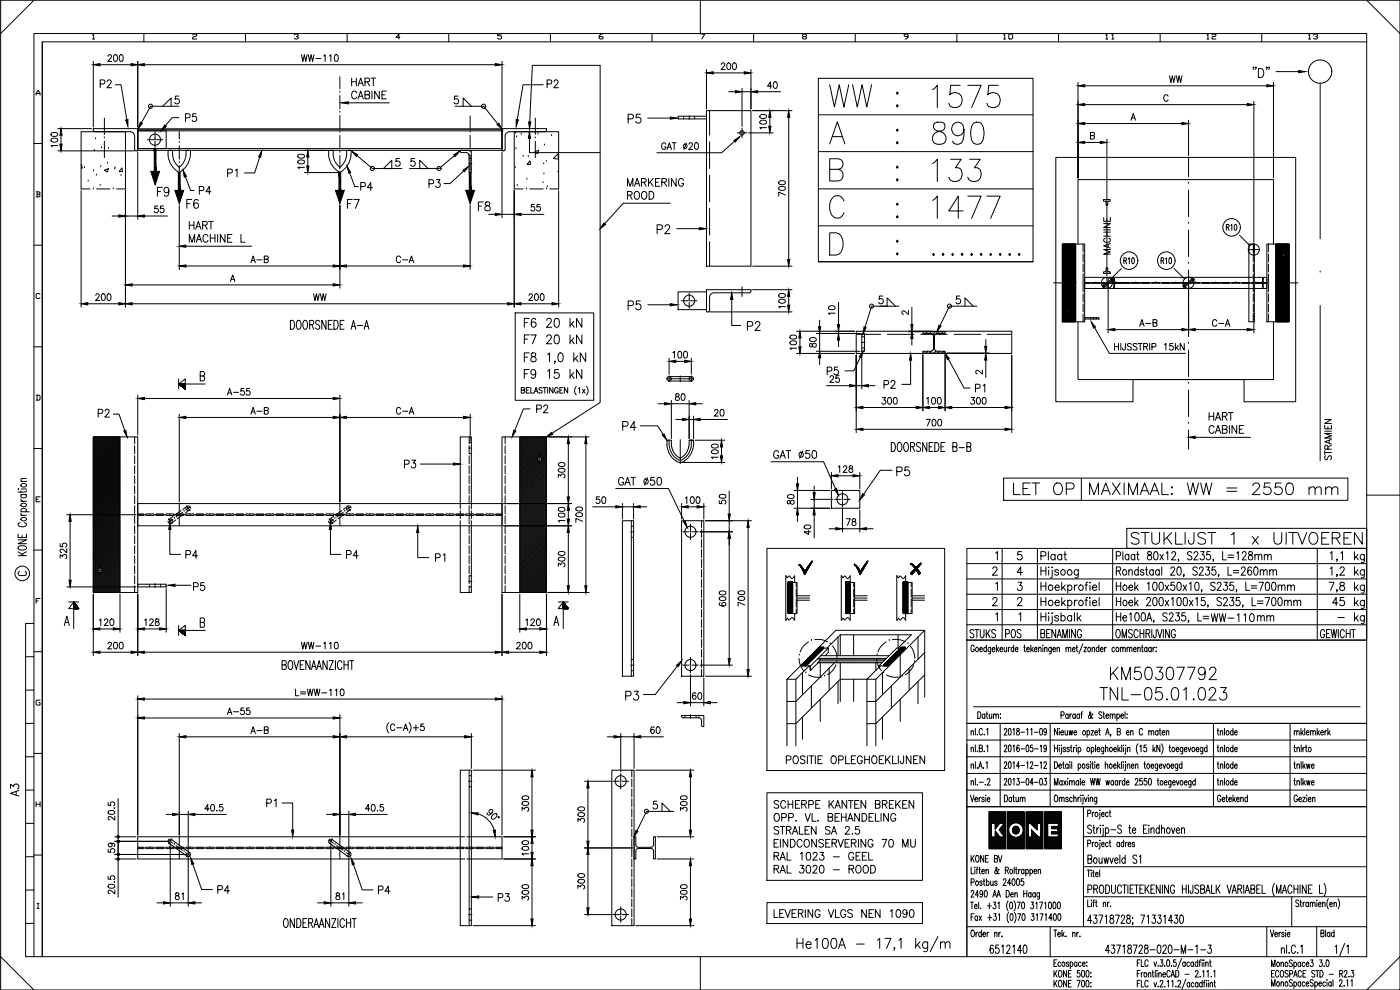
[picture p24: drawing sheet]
<svg xmlns="http://www.w3.org/2000/svg" width="420mm" height="297mm" viewBox="0 0 420 297" stroke-linecap="round" stroke-linejoin="round" font-family="sans-serif">
<defs><g id="words">
<g font-size="11">
<text x="279" y="33.5">1575</text>
<text x="279" y="44.4">890</text>
<text x="279" y="55.7">133</text>
<text x="279" y="66.7">1477</text>
</g>
<g font-size="7.5">
<text x="332.3" y="205.3">KM50307792</text>
<text x="329.1" y="211.3">TNL-05.01.023</text>
</g>
<g font-size="7.1">
<text x="303.4" y="149.6">LET OP MAXIMAAL: WW = 2550 mm</text>
<text x="338.7" y="164.4">STUKLIJST 1 x UITVOEREN</text>
</g>
<text font-size="6.6" x="400.8" y="188.4">- kg</text>
<g font-size="6.2">
<text x="55" y="63.9">F6</text>
<text x="103.4" y="63.9">F7</text>
<text x="142.5" y="64.6">F8</text>
<text x="187.7" y="94.2">P5</text>
<text x="156.6" y="99.5">F6 20 kN</text>
<text x="223.3" y="100.5">P2</text>
<text x="156.6" y="104.4">F7 20 kN</text>
<text x="185.9" y="130.5">P4</text>
<text x="334.1" y="188">He100A, S235, L= mm</text>
<text x="187" y="211.3">P3</text>
<text x="7.1" y="240.2" transform="rotate(-90 7.1 240.2)">A3</text>
</g>
<g font-size="5.7">
<text x="29.3" y="27.5">P2</text>
<text x="163.3" y="27.5">P2</text>
<text x="54.7" y="37.7">P5</text>
<text x="187.7" y="38.1">P5</text>
<text x="46.2" y="60">F9</text>
<text x="58.9" y="59.6">P4</text>
<text x="67.4" y="54.3">P1</text>
<text x="127.7" y="57.5">P3</text>
<text x="196.5" y="71.3">P2</text>
<text x="156.6" y="114.7">F9 15 kN</text>
<text x="264.6" y="117.8">P2</text>
<text x="291.7" y="118.9">P1</text>
<text x="160.2" y="125.2">P2</text>
<text x="268.1" y="143.9">P5</text>
<text x="129.8" y="169.7">P1</text>
<text x="57.1" y="178.5">P5</text>
<text x="362.7" y="187.7">WW-110</text>
<text x="300.9" y="192.6">POS</text>
<text x="79" y="243.4">P1</text>
<text x="112.5" y="269.5">P4</text>
<text x="148.5" y="271.6">P3</text>
</g>
<g font-size="5.3">
<text x="197.6" y="46.2">GAT 20</text>
<text x="107.2" y="58.2">P4</text>
<text x="247.3" y="113.6">P5</text>
<text x="28.6" y="126.3">P2</text>
<text x="120.6" y="141.5">P3</text>
<text x="231.4" y="138.6">GAT 50</text>
<text x="184.9" y="146.8">GAT 50</text>
<text x="55" y="168.6">P4</text>
<text x="103" y="168.6">P4</text>
<text x="64.6" y="269.2">P4</text>
</g>
<g font-size="4.9">
<text x="300.2" y="13.1">10</text>
<text x="330.9" y="13.1">11</text>
<text x="361.2" y="13.1">12</text>
<text x="391.9" y="13.1">13</text>
<text x="367.2" y="70.2">R10</text>
<text x="336.5" y="80.4">R10</text>
<text x="347.5" y="80.4">R10</text>
</g>
<g font-size="4.4">
<text x="9.9" y="29.6">A</text>
<text x="9.9" y="60.3">B</text>
<text x="9.9" y="151.7">E</text>
<text x="4.6" y="173.9">C</text>
<text x="9.9" y="212.7">G</text>
</g>
<text font-size="3.5" x="279" y="78">..........</text>
</g></defs>
<!-- layer: CONT_50 -->
<g fill="none" stroke="#000" stroke-width=".3">
<path d="M10.2 10.1h400v276.9h-400zM210.2 .1v10M28 39l.5 .5h10.6a1.32 1.32 0 0 1 1.3 1.3M28 39.1v-.5h13.3v6.7l-.7-.1-.2-.4M41.3 39.5v-.8h109.4v.8M41.3 38.7h109.4v6.4h-109.4zM41.3 39.3h109.4v5.3h-109.4zM163.5 39.5h-10.6a1.32 1.32 0 0 0-1.3 1.3M164 39.1v-.5h-13.3v6.7l.7-.1 .2-.4v-3.9M164 39l-.5 .5M212 33.2h13.4v46.7h-13.4zM40.4 40.9v3.9"/>
<path d="M50.4 45.1h1.4a5.4 5.4 0 0 0 2 5.1 5.5 5.5 0 0 0 2-5.1h1.4a6.8 6.8 0 0 1-3.4 6.7 6.6 6.6 0 0 1-3.4-6.7zM104 46.4v-1.3h1.4a6.8 6.8 0 0 1-3.4 6.7 6.6 6.6 0 0 1-3.4-6.7h1.4a5.4 5.4 0 0 0 2 5.1l.9-.9 .6-1 .5-1.9M140 45.8a.79 .79 0 0 1 .8 .8M140 45.8l-1.7-.1-.2-.6h3.3v6.7l-.4-.1-.2-.4M140.8 46.6h.1M140.8 46.6v4.8M318.9 73.2h6.6v23.3h-6.6zM380.2 73.2h6.7v23.3h-6.7zM212 86.9h13.4l-.1 .7-.4 .2h-10.6a1.32 1.32 0 0 0-1.3 1.4v3.9l-.3 .4-.7 .1zM257 99.4h46.6v6.7h-46.6zM325.5 83.2h54.7v3.4h-54.7zM374.8 83.2v-10h1.6v10"/>
<path d="M374.8 86.6v9.9h1.6v-9.9M200.8 113h6.7M200.8 114.3h6.7M279.3 105.4l.6-.3 .2-.5v-3.7a.79 .79 0 0 0-.8-.8h-2.3v-.6h6.6v.6h-2.3a.79 .79 0 0 0-.8 .8v3.7a.79 .79 0 0 0 .8 .8M279.3 105.4h-2.3v.5h6.6v-.5h-2.3M28 131.1h13.3v46.7h-13.3zM150.7 131.1h13.3v46.7h-13.3zM200.4 134.8l.8 1.8 1 1.2M201.6 134.3l.7 1.6 .7 .8M201.6 134.3l-.1-2.2h-1.3l.2 2.7M202.2 137.8a2.4 2.4 0 0 0 3.9 0M203.1 136.7l.9 .7 .6-.1 .6-.6"/>
<path d="M206.7 134.3l-.7 1.6-.8 .8M206.7 134.3h.1M206.8 133.4l-.2 .9M206.8 133.4v-1.3h1.4l-.3 2.7M206.8 132.1h1.4M207.9 134.8l-.8 1.8-1.1 1.2M41.3 151.1h109.4v6.7h-109.4zM138.1 151.1v-20h3.4v20M138.1 157.8v20h3.4v-20M186.8 156.2h3.3v46.7h-3.3zM189.5 156.2v46.7M204.6 156.2h6.6v46.7h-6.6z"/>
<path d="M410.2 148.6h10M235.8 172.8v13.3M236.5 174.8h2.7v9.3h-2.7zM238.5 172.8v2M239.2 178.8h3.8M252.5 172.8v13.3M253.8 174.8h2.7v9.3h-2.7zM255.1 172.8v2M256.5 178.8h3.7M269.1 172.8v13.3M271.1 174.8h2.6v9.3h-2.6zM271.8 172.8v2"/>
<path d="M273.7 178.8h3.8M238.5 184.1v2M239.2 180.1h3.8M243.2 199.8v1.3M245.5 198.9l-2.3 2.2M245.5 198.9h19.2M245.5 198.7h19.4M245.5 198.7v.2M246.1 197.7v.4l-.6 .6M246.1 198.1h19.4M246.3 196.7h20.5M248.6 194.5h-2.7l-5.3 5.3h2.6"/>
<path d="M248.6 194.5v1.3l-.9 .9M248.6 194.5l-5.4 5.3M252.2 190.5l-4 4M252.2 190.5h21.3l-4 4M252.2 190.5v6.2M252.2 198.9v11.6M255.1 184.1v2M256.5 180.1h3.7M263.8 199.8h2.6l5.4-5.3h-2.7l-5.3 5.3v.4M264 199.9l-.1 .2M264.2 199.8l-4 4M266 197.5h-20.5v.2h20.3"/>
<path d="M271.8 184.1v2M273.7 180.1h3.8M277.5 189.1l-14.7 14.7M204.6 214.7h6.6v3.3l-.6-.2-.1-1.7a.83 .83 0 0 0-.8-.8h-4.7l-.4-.2zM209.7 215.4h.1M236.2 203.8l14.6-14.7h26.7v20M236.2 203.8v20M236.2 203.8h2.6M238.8 203.8v20M243.2 201.1l-.1-1.2-.3-.1-4 4M260.2 203.8v20M260.2 203.8h2.6"/>
<path d="M262.8 203.8v20M138.1 231.1h3.4v46.6h-3.4zM140.8 231.1v46.6M183.6 231.1h6.7v46.6h-6.7zM50.7 252.9l5.3 3.9M51.5 251.9a.67 .67 0 0 0-1 .1 .67 .67 0 0 0 .2 1M51.6 252l5.4 3.9M56.9 255.8a.67 .67 0 0 1 .1 1 .67 .67 0 0 1-.9 .1M98.8 252.9l5.4 3.9M99.7 251.9a.67 .67 0 0 0-1 .1 .67 .67 0 0 0 .2 1M99.8 252l5.4 3.9M105.1 255.8a.67 .67 0 0 1 .1 1 .67 .67 0 0 1-.9 .1"/>
<path d="M138.1 251.1h-96.8v6.6h96.8M141.5 251.1h9.2v6.6h-9.2M191.6 254.2a.79 .79 0 0 1-.8-.8v-2.3h-.5v6.6h.5v-2.3a.79 .79 0 0 1 .8-.8h3.7a.83 .83 0 0 1 .9 .8v2.3h.5v-6.6h-.5v2.3l-.3 .6-.6 .2M191.6 254.2h3.7M210.2 287v10"/>
<circle cx="222.7" cy="39.9" r=".67"/>
<circle cx="200.8" cy="113.6" r=".67"/>
<circle cx="207.5" cy="113.6" r=".67"/>
<circle cx="162" cy="137.7" r=".67"/>
<circle cx="207.2" cy="159.6" r="1.66"/>
<circle cx="30" cy="171.1" r=".67"/>
<circle cx="207.2" cy="199.6" r="1.66"/>
<circle cx="186.3" cy="234.4" r="1.66"/>
<circle cx="186.3" cy="274.4" r="1.66"/>
</g>
<!-- layer: DASH_25 -->
<g fill="none" stroke="#000" stroke-width=".3">
<path d="M205.2 34.9v.8M208.5 34.9v.8M213 33.2v7.3M140.8 47.5h.6M140.8 50.8h.6M213 42.5v8M213 52.5v8M213 62.5v8M213 72.5v7.4M325.1 73.2v2.4M325.1 76.2v2.4M325.1 79.2v2.4"/>
<path d="M376.1 73.2v2.4M376.1 76.2v2.4M376.1 79.2v2.4M376.1 74h.3M376.1 75.7h.3M380.7 73.2v2.4M380.7 76.2v2.4M380.7 79.2v2.4M325.1 82.2v2.4M325.1 85.2v2.4M325.1 88.2v2.4M325.1 91.2v2.4"/>
<path d="M325.1 94.2v2.3M325.5 84.8h1.6M325.5 85h1.6M327.3 95.3v.4M327.7 84.8h2.4M327.7 85h2.4M329 95.3v.4M330.7 84.8h2.4M330.7 85h2.4M332.1 84.8l-1.1 .8M332.5 85.3l-1.1 .8M333.7 84.8h2.4"/>
<path d="M333.7 85h2.4M333.7 83.6l-1.1 .8M334.1 84.2l-1.1 .8M336.7 84.8h2.4M336.7 85h2.4M339.7 84.8h2.4M339.7 85h2.4M342.7 84.8h2.4M342.7 85h2.4M345.7 84.8h2.4M345.7 85h2.4M348.7 84.8h2.4"/>
<path d="M348.7 85h2.4M351.7 84.8h2.4M351.7 85h2.4M354.7 84.8h2.4M354.7 85h2.4M356.3 84.8l-1.1 .8M356.6 85.3l-1.1 .8M357.7 84.8h2.4M357.7 85h2.4M357.8 83.6l-1.1 .8M358.2 84.2l-1.1 .8M360.7 84.8h2.4"/>
<path d="M360.7 85h2.4M363.7 84.8h2.4M363.7 85h2.4M366.6 84.8h2.5M366.6 85h2.5M369.7 84.8h2.4M369.7 85h2.4M372.7 84.8h2.4M372.7 85h2.4M374.8 83.2v1.4M374.8 85.2v1.4M375.7 84.8h2.4"/>
<path d="M375.7 85h2.4M376.1 82.2v2.4M376.1 85.2v2.4M376.1 88.2v2.4M376.1 91.2v2.4M376.1 94.2v2.3M376.1 95.7h.3M376.1 94.1h.3M376.4 83.2v1.4M376.4 85.2v1.4M378.7 84.8h1.5M378.7 85h1.5"/>
<path d="M380.7 82.2v2.4M380.7 85.2v2.4M380.7 88.2v2.4M380.7 91.2v2.4M380.7 94.2v2.3M53.6 113.7v1.3M53.6 115.5v1.2M257 100.3h7.3M258.6 101.1h.8M258.6 104.4h.8M266.3 100.3h8M276.3 100.3h8"/>
<path d="M286.3 100.3h8M296.3 100.3h7.3M40.4 131.1v2M40.4 133.7v2.4M40.4 136.7v2.4M40.4 139.7v2.4M140.8 131.1v2M140.8 133.7v2.4h.7M140.8 136.7v2.4M140.8 139.7v2.4M140.8 132.8h.7M151.6 131.1v2"/>
<path d="M151.6 133.7v2.4M151.6 136.7v2.4M151.6 139.7v2.4M40.4 142.7v2.4M40.4 145.7v2.4M40.4 148.7v2.4M40.4 151.7v2.4M40.4 154.7v2.4M40.4 157.7v2.4M41.3 154.2h1.9M41.3 154.7h1.9M43.8 154.2h2.4"/>
<path d="M43.8 154.7h2.4M46.8 154.2h2.4M46.8 154.7h2.4M49.8 154.2h2.4M49.8 154.7h2.4M50.4 156.4l.5 .6 .7-.2M50.6 156l.7-.3 .5 .7M51.9 154.9l-1.2 1M52.7 156l-1.2 .9M52.8 154.2h2.4M52.8 154.7h2.4M54.4 153.2l-2 1.4"/>
<path d="M55.2 154.3l-2 1.4M55.8 154.2h2.4M55.8 154.7h2.4M55.8 152.5l.5 .6 .7-.2M56 152.1l.6-.3 .6 .7M56.1 151.9l-1.2 .9M56.9 153l-1.3 .9M58.8 154.2h2.4M58.8 154.7h2.4M61.8 154.2h2.4M61.8 154.7h2.4M64.8 154.2h2.4"/>
<path d="M64.8 154.7h2.4M67.8 154.2h2.4M67.8 154.7h2.4M70.8 154.2h2.4M70.8 154.7h2.4M73.8 154.2h2.4M73.8 154.7h2.4M76.8 154.2h2.4M76.8 154.7h2.4M79.8 154.2h2.4M79.8 154.7h2.4M82.8 154.2h2.4"/>
<path d="M82.8 154.7h2.4M85.8 154.2h2.4M85.8 154.7h2.4M88.8 154.2h2.4M88.8 154.7h2.4M91.8 154.2h2.4M91.8 154.7h2.4M94.8 154.2h2.4M94.8 154.7h2.4M97.8 154.2h2.4M97.8 154.7h2.4M98.6 156.4l.5 .6 .7-.2"/>
<path d="M98.8 156l.7-.3 .5 .7M100.1 154.9l-1.2 1M100.8 154.2h2.4M100.8 154.7h2.4M100.9 156l-1.2 .9M102.6 153.2l-2 1.4M103.4 154.3l-2 1.4M103.8 154.2h2.4M103.8 154.7h2.4M104 152.5l.5 .6 .7-.2M104.2 152.1l.7-.3 .5 .7M104.3 151.9l-1.2 .9"/>
<path d="M105.1 153l-1.3 .9M106.8 154.2h2.4M106.8 154.7h2.4M109.8 154.2h2.4M109.8 154.7h2.4M112.8 154.2h2.4M112.8 154.7h2.4M115.8 154.2h2.4M115.8 154.7h2.4M118.8 154.2h2.4M118.8 154.7h2.4M121.8 154.2h2.4"/>
<path d="M121.8 154.7h2.4M124.8 154.2h2.4M124.8 154.7h2.4M127.8 154.2h2.4M127.8 154.7h2.4M130.8 154.2h2.4M130.8 154.7h2.4M133.8 154.2h2.4M133.8 154.7h2.4M136.8 154.2h2.4M136.8 154.7h2.4M138.1 151.1v1.5"/>
<path d="M138.1 153.2v2.4M138.1 156.2v1.6M139.8 154.2h2.4M139.8 154.7h2.4M140.8 142.7v2.4M140.8 145.7v2.4M140.8 148.7v2.4M140.8 151.7v2.4M140.8 154.7v2.4M140.8 157.7v2.4M141.5 151.1v1.5M141.5 153.2v2.4"/>
<path d="M141.5 156.2v1.6M142.8 154.2h2.4M142.8 154.7h2.4M145.8 154.2h2.4M145.8 154.7h2.4M148.8 154.2h1.9M148.8 154.7h1.9M151.6 142.7v2.4M151.6 145.7v2.4M151.6 148.7v2.4M151.6 151.7v2.4M151.6 154.7v2.4"/>
<path d="M151.6 157.7v2.4M189.5 157.9h.6M210.5 156.2v2.1M210.5 158.9v2.4M40.4 160.7v2.4M40.4 163.7v2.4M40.4 166.7v2.4M40.4 169.7v2.4M40.4 172.7v2.4M40.4 175.7v2.1M44.9 175.3v.8M48.2 175.3v.8"/>
<path d="M140.8 160.7v2.4M140.8 163.7v2.4M140.8 166.7v2.4M140.8 169.7v2.4M140.8 172.7v2.4M140.8 175.7v2.1M140.8 176.1h.7M140.8 172.8h.7M151.6 160.7v2.4M151.6 163.7v2.4M151.6 166.7v2.4M151.6 169.7v2.4"/>
<path d="M151.6 172.7v2.4M151.6 175.7v2.1M189.5 161.2h.6M210.5 161.9v2.4M210.5 164.9v2.4M210.5 167.9v2.4M210.5 170.9v2.4M210.5 173.9v2.4M210.5 176.9v2.4M210.5 179.9v2.4M239 174.8v1.3M239 176.7v2.4"/>
<path d="M239 179.7v2.4M256.2 174.8v1.3M256.2 176.7v2.4M256.2 179.7v2.4M273.5 174.8v1.3M273.5 176.7v2.4M273.5 179.7v2.4M20.6 180.6h1.3M22.4 180.6h1.2M53.6 187.6v1.3M53.6 189.4v1.3M167.5 180.6h1.3"/>
<path d="M169.3 180.6h1.2M189.5 197.9h.6M210.5 182.9v2.4M210.5 185.9v2.4M210.5 188.9v2.4M210.5 191.9v2.4M210.5 194.9v2.4M210.5 197.9v2.4M239 182.7v1.4M256.2 182.7v1.4M273.5 182.7v1.4M189.5 201.2h.6"/>
<path d="M205.5 214.7v.7M208.9 214.7v.7M210.5 200.9v2M140.8 232.7h.7M140.8 236.1h.7M189.6 231.1v2M189.6 233.7v2.4M189.6 236.7v2.4M189.6 239.7v2.4M41.3 254.6h1.9M41.3 254.2h1.9M43.8 254.6h2.4"/>
<path d="M43.8 254.2h2.4M46.8 254.6h2.4M46.8 254.2h2.4M49.8 254.6h2.4M49.8 254.2h2.4M52.8 254.6h2.4M52.8 254.2h2.4M55.8 254.6h2.4M55.8 254.2h2.4M58.8 254.6h2.4M58.8 254.2h2.4M61.8 254.6h2.4"/>
<path d="M61.8 254.2h2.4M64.8 254.6h2.4M64.8 254.2h2.4M67.8 254.6h2.4M67.8 254.2h2.4M70.8 254.6h2.4M70.8 254.2h2.4M73.8 254.6h2.4M73.8 254.2h2.4M76.8 254.6h2.4M76.8 254.2h2.4M79.8 254.6h2.4"/>
<path d="M79.8 254.2h2.4M82.8 254.6h2.4M82.8 254.2h2.4M85.8 254.6h2.4M85.8 254.2h2.4M88.8 254.6h2.4M88.8 254.2h2.4M91.8 254.6h2.4M91.8 254.2h2.4M94.8 254.6h2.4M94.8 254.2h2.4M97.8 254.6h2.4"/>
<path d="M97.8 254.2h2.4M100.8 254.6h2.4M100.8 254.2h2.4M103.8 254.6h2.4M103.8 254.2h2.4M106.8 254.6h2.4M106.8 254.2h2.4M109.8 254.6h2.4M109.8 254.2h2.4M112.8 254.6h2.4M112.8 254.2h2.4M115.8 254.6h2.4"/>
<path d="M115.8 254.2h2.4M118.8 254.6h2.4M118.8 254.2h2.4M121.8 254.6h2.4M121.8 254.2h2.4M124.8 254.6h2.4M124.8 254.2h2.4M127.8 254.6h2.4M127.8 254.2h2.4M130.8 254.6h2.4M130.8 254.2h2.4M133.8 254.6h2.4"/>
<path d="M133.8 254.2h2.4M136.8 254.6h2.4M136.8 254.2h2.4M138.1 251.1h1.4M138.1 257.7h1.4M139.8 254.6h2.4M139.8 254.2h2.4M140.1 251.1h1.4M140.1 257.7h1.4M142.8 254.6h2.4M142.8 254.2h2.4M145.8 254.6h2.4"/>
<path d="M145.8 254.2h2.4M148.8 254.6h1.9M148.8 254.2h1.9M189.6 242.7v2.4M189.6 245.7v2.4M189.6 248.7v2.4M189.6 251.7v2.4M189.6 254.7v2.4M189.6 257.7v2.4M140.8 276.1h.7M140.8 272.7h.7M189.6 260.7v2.4"/>
<path d="M189.6 263.7v2.4M189.6 266.7v2.4M189.6 269.7v2.4M189.6 272.7v2.4M189.6 275.7v2"/>
<circle cx="331.2" cy="85.9" r=".33"/>
<circle cx="333.9" cy="83.9" r=".33"/>
<circle cx="355.4" cy="85.9" r=".33"/>
<circle cx="358" cy="83.9" r=".33"/>
</g>
<!-- layer: DIM_35 -->
<g fill="#000" stroke="#000" stroke-width=".3">
<path d="M28 19.4l2-.3v.7zM39.3 19.1l2 .3-2 .4zM41.3 19.4l2-.3v.7zM148.7 19.1l2 .3-2 .4zM37.7 36l.7-.1v2zM42.1 36.7l.6 .3-1.2 1.6zM49.4 37.5l.5 .4-1.5 1.4zM102.5 30.8l2-.3v.7zM149.1 37.4l.6-.4 1 1.7zM154.9 35.9l.7 .1-.7 1.9zM158.6 36.6h.7l-.4 2zM201.2 35.1l2 .3-2 .4z"/>
<path d="M212 21.9l2-.4v.7zM220.7 27.2l2 .3-2 .4zM223.4 21.5l2 .4-2 .3zM225.4 27.5l2-.3v.7zM231 33.2l.4 2h-.7zM230.7 37.9h.7l-.4 2zM236.7 33.2l.3 2h-.6zM323.5 31.4l2-.3v.6zM323.5 25.7l2-.3v.7zM323.5 37.1l2-.4v.7zM354.7 36.7l2 .4-2 .3zM374.3 31.1l2 .3-2 .3z"/>
<path d="M380.2 25.4l2 .3-2 .4zM389.7 21.2l2 .3-2 .3zM18.3 38.6l.3 2h-.6zM18 43.3h.6l-.3 2zM54.9 51.1l1.1 1.8-.7 .2zM78.5 45.2l-.2 2-.7-.2zM92.4 45.1l.3 2h-.6zM92.1 49.8h.6l-.3 2zM104.2 50l1 1.7-.6 .3zM105.6 45.4l1.8 1-.4 .6zM136.2 46.4l1.7-1-1.3 1.6zM138.9 51.1l1.7-1.1-1.2 1.5z"/>
<path d="M158.9 39.5l.3 2h-.6zM220.2 42.1l1.8-1.1-1.3 1.6zM323.5 42.7l2-.3v.7zM330.2 42.4l2 .3-2 .4zM35.7 64.5l2 .3-2 .4zM41.3 64.8l2-.3v.7zM53.8 73.9l2-.4v.7zM53.8 79.8l2-.3v.6zM100 79.5l2 .3-2 .3zM102 79.8l2-.3v.6zM139.1 79.5l2 .3-2 .3zM154.3 64.3l2-.3v.7z"/>
<path d="M181.2 66.9l.5 .5-1.6 1.2zM209.9 68.3l2 .3-2 .3zM236.4 77.9h.6l-.3 2zM24.3 91.2l2-.4v.7zM35.7 90.8l2 .4-2 .3zM37.7 91.2l2-.4v.7zM37.7 85.5l2-.4v.7zM100 85.1l2 .4-2 .3zM152.3 90.8l2 .4-2 .3zM154.3 91.2l2-.4v.7zM165.7 90.8l2 .4-2 .3zM201.2 91.1l2 .3-2 .4z"/>
<path d="M219.6 87.8l.3 2h-.6zM236.7 86.9l.3 2h-.6zM236.4 91.6h.6l-.3 2zM245.6 98.1h.7l-.3 2zM251.3 97.4h.7l-.3 2zM259.3 98.1l.6 .1-.9 1.9zM273.3 97.4h.7l-.3 2zM281.8 97.6l.6 .3-1.2 1.6zM327.5 96.5l1.3 1.6-.6 .4zM332.6 98.9l2-.3v.6zM354.7 98.6l2 .3-2 .3zM356.7 98.9l2-.3v.6z"/>
<path d="M374.3 98.6l2 .3-2 .3zM41.3 119.6l2-.4v.7zM100 119.2l2 .4-2 .3zM200.8 108.4l2-.3v.7zM205.5 108.1l2 .3-2 .4zM240.1 99.4l.3 2h-.7zM239.7 104.1h.7l-.3 2zM246 105.4l.3 2h-.7zM251.7 100.1l.3 2h-.7zM255 115.4l2 .3-2 .4zM259 105.4l-.5 1.9-.6-.3zM258.6 115.7l2-.3v.7z"/>
<path d="M273.3 106.1l.3 2h-.7zM273.7 99.5l.3 2h-.7zM283.6 106l1.3 1.6-.6 .3zM295.5 103.9h.7l-.4 2zM295.8 106.1l.4 2h-.7zM37.1 129.3l.7-.2 .3 2zM53.8 125.3l2-.4v.7zM100 124.9l2 .4-2 .3zM102 125.3l2-.4v.7zM136.1 138.9l2 .3-2 .4zM139.1 124.9l2 .4-2 .3zM154.2 129.1l.6 .2-1.1 1.7z"/>
<path d="M164 131.1l1.5-1.4 .4 .6zM170.6 131.1l.3 2h-.7zM175.8 131.1l.3 2h-.6zM198.7 130.5l.6-.3 .8 1.8zM199.5 120.8l2 .3-2 .4zM204.8 125.5l2 .4-2 .3zM206.8 121.1l2-.3v.7zM208.2 125.9l1.9-.4v.7zM216.5 132.1l.4 2h-.7zM216.2 136.8h.7l-.4 2zM257 128.8l2-.3v.6zM257 122.3l2-.4v.7z"/>
<path d="M275 121.9l2 .4-2 .3zM277 122.3l2-.4v.7zM281.6 121.9l2 .4-2 .3zM283.6 122.3l2-.4v.7zM301.6 128.5l2 .3-2 .3zM301.6 121.9l2 .4-2 .3zM356.7 131.2l2-.3v.6zM21 154.4l.4 2h-.7zM51 156.8l.3 2h-.7zM99.2 156.8l.3 2h-.7zM125.4 157.8l.3 2h-.7zM170.2 149.1h.7l-.3 2z"/>
<path d="M170.6 157.8l.3 2h-.7zM170.6 151.1l.3 2h-.7zM170.2 155.8h.7l-.3 2zM184.8 151.7l2 .4-2 .3zM190.1 152.1l2-.4v.7zM205.1 156.6l.6-.3 .5 1.9zM204.6 152.1l1.9-.4v.7zM209.2 151.7l2 .4-2 .3zM218.5 154.2h.7l-.4 2zM224.5 156.2l.4 2h-.7zM239.3 152.5l.4 2h-.7zM239 145.2h.7l-.4 2z"/>
<path d="M244 147.8h.7l-.4 2zM244.3 152.5l.4 2h-.7zM250.8 158.3l2 .4-2 .3zM250.5 146.8l.6-.3 .5 2zM249.5 142.8l2-.4v.7zM256 142.4l2 .4-2 .3zM258.9 148.1l.5 .4-1.4 1.5zM258 158.7l2-.4v.7zM20.7 174.1h.7l-.4 2zM50.5 175.6l2-.3v.6zM170.2 175.8h.7l-.3 2zM175.5 175.8h.6l-.3 2z"/>
<path d="M218.8 159.6l.4 2h-.7zM28 195.7l2-.3v.6zM28 188.7l2-.3v.6zM34 188.4l2 .3-2 .3zM39.3 195.4l2 .3-2 .3zM41.3 195.7l2-.3v.6zM41.3 188.7l2-.3v.6zM47.9 188.4l2 .3-2 .3zM148.7 195.4l2 .3-2 .3zM150.7 195.7l2-.3v.6zM156 188.7l2-.3v.6zM162 195.4l2 .3-2 .3z"/>
<path d="M162 188.4l2 .3-2 .3zM203.1 199.6l1.5-1.4-1 1.8zM218.5 197.6h.7l-.4 2zM41.3 209.7l2-.3v.7zM41.3 215.4l2-.3v.6zM100 215.1l2 .3-2 .3zM148.7 209.4l2 .3-2 .4zM205.2 210.5l2 .3-2 .4zM211.2 210.8l2-.3v.7zM224.2 200.9h.7l-.4 2zM53.8 221.1l2-.4v.7zM100 220.7l2 .4-2 .3z"/>
<path d="M102 221.1l2-.4v.7zM139.5 220.7l2 .4-2 .3zM159.7 231.1l.3 2h-.7zM176.4 234.4l.4 2h-.7zM184.3 220.7l2 .4-2 .3zM190.3 221.1l2-.4v.7zM207.2 231.1l.3 2h-.6zM51.8 244l2 .4-2 .3zM57.2 257.4l1 1.8-.6 .2zM56.5 244.4l2-.4v.7zM87.5 249h.7l-.4 2zM100 244l2 .4-2 .3z"/>
<path d="M105.4 257.5l1 1.8-.7 .2zM104.7 244.4l2-.4v.7zM141.5 243.9h2l-.1 .6zM148 249.1h.7l-.1 2zM159.3 255.7h.7l-.3 2zM159.7 251.1l.3 2h-.7zM159.3 249.1h.7l-.3 2zM159.7 257.7l.3 2h-.7zM176.1 252.4h.7l-.4 2zM176.4 254.4l.4 2h-.7zM190.9 249.1l.6 .3-1.2 1.7zM206.9 249.1h.6l-.3 2z"/>
<path d="M207.2 257.7l.3 2h-.6zM49.1 270.6l2 .3-2 .3zM56.5 270.9l2-.3v.6zM97.3 270.6l2 .3-2 .3zM104.7 270.9l2-.3v.6zM141.7 269.1l2-.3v.7zM159.3 275.7h.7l-.3 2zM176.1 272.4h.7l-.4 2zM206.9 275.7h.6l-.3 2z"/>
</g>
<g fill="none" stroke="#000" stroke-width=".3">
<path d="M28 18.4v19.7M30 19.4h9.3M32.4 16.9l.4-.5h.3l.4 .4-.3 .7-.9 .9h1.2M34.3 16.5a.55 .55 0 0 1 .9 .3l.1 .5a.94 .94 0 0 1-.5 1.1h-.2a1.36 1.36 0 0 1-.3-1.9zM36 16.5a.55 .55 0 0 1 .9 .3l.1 .5a.94 .94 0 0 1-.5 1.1h-.2a1.36 1.36 0 0 1-.3-1.9zM41.3 18.4v19.7M43.3 19.4h105.4M90.5 16.4l.4 2 .4-2 .5 2 .4-2M92.5 16.4l.5 2 .4-2 .4 2 .4-2M94.8 17.6h1.5M97.2 16.8l.4-.4v2M98.9 16.8l.4-.4v2"/>
<path d="M100.6 16.5l.2-.1a1.08 1.08 0 0 1 .7 1 1.08 1.08 0 0 1-.7 1 1.38 1.38 0 0 1-.2-1.9zM150.7 18.4v19.7M216.5 19.4l.3-.5h.3l.4 .3-.3 .7-.8 1h1.2M218.4 19a.56 .56 0 0 1 .8 .2l.1 .5a.92 .92 0 0 1-.5 1.2h-.2a1.38 1.38 0 0 1-.2-1.9zM220.1 19a.56 .56 0 0 1 .8 .2l.1 .5a.92 .92 0 0 1-.5 1.2h-.2a1.38 1.38 0 0 1-.2-1.9zM15.4 40l.8-.3a.94 .94 0 0 1 1.1 .5 1.07 1.07 0 0 1-1 .8 1.07 1.07 0 0 1-1-.8zM17.3 38.6h10.2M34.6 25.4h1.7l1.8 10.5M53.7 35.3h-2l-2 2.4M53.7 31.9h-8.5l-2.8 4.9M104.5 30.8h12.3M136.6 31.9h8.5l4.3 5.3"/>
<path d="M159 36.6l.8-17h20.3v101.2l-14.4 9.2M163 25.4h-6l-1.8 10.5M194.4 35.4h6.8M212 20.9v11.8M214 21.9h9.4M218.7 27.5h2M222.7 26.5v11.4M222.7 27.5h2.7M224.6 39.9h7.4M225.4 20.9v11.8M225.9 33.2h11.8M227.4 27.5h6.9"/>
<path d="M228.1 36.3l.8-.2a.92 .92 0 0 1 1.1 .5 1.08 1.08 0 0 1-1 .7 1.08 1.08 0 0 1-1-.7zM228.1 34.6l.8-.3a.92 .92 0 0 1 1.1 .6 1.08 1.08 0 0 1-1 .7 1.08 1.08 0 0 1-1-.7zM230 38.3h-2l.4 .4M231 35.2v2.7M231.6 25.9h-1.2l.8-1.4v2M232.3 24.6l.5-.1a1.22 1.22 0 0 1 0 2h-.2a1.32 1.32 0 0 1-.3-1.9zM236.7 35.2v42.7M323.5 24.7v28.7M325.5 31.4h48.8M325.5 25.7h54.7M325.5 37.1h29.2M339.4 36.1l.7-2 .7 2"/>
<path d="M339.7 35.4h.8M350.6 28.9a.66 .66 0 0 0-.8-.5 .66 .66 0 0 0-.5 .8v.4a.66 .66 0 0 0 .5 .8 .66 .66 0 0 0 .8-.5M351 22.7l.4 2 .4-2 .5 2 .4-2M353 22.7l.5 2 .4-2 .4 2 .5-2M356.7 36.1v10.6M376.3 30.4v42.3M382.2 24.7v28.7M383 21.5h6.7M15.4 41.7l.8-.2a.94 .94 0 0 1 1.1 .5 1.07 1.07 0 0 1-1 .7 1.07 1.07 0 0 1-1-.7zM17.3 43.7h-2l.4 .4M17.3 45.3h23.1M18.3 40.6v2.7"/>
<path d="M24.3 57.2v34.9M37.7 57.2v34.9M41.3 45.7v20.1M55.6 53l1.6 4.2h1.1M77.9 47.1l-1.5 4.8h-3M89.5 48.2l.7-.2a.86 .86 0 0 1 1.2 .7 1.22 1.22 0 0 1-2 0zM89.5 46.5l.7-.2a.86 .86 0 0 1 1.2 .7 1.22 1.22 0 0 1-2 0zM91.4 50.2h-2l.4 .4M91.4 45.1h6.7M91.4 51.8h10.1M92.4 47.1v2.7M104.9 51.8l1.6 4.2h1"/>
<path d="M107.2 46.7l4.6 3.9h8.8M136.4 46.7l-4.6 3.9h-8.9M139.1 51.3l-4 3.8h-1.9M150.7 45.7v19.6M154.3 57.2v34.9M158.9 41.5v4.3h21.2M167.7 57.2v34.9M220.5 42.4l-3.9 3.4h-19.5M233.8 56.2l.7-.3a.85 .85 0 0 1 1.2 .7 1.22 1.22 0 0 1-2 0zM233.8 54.5l.7-.3a.85 .85 0 0 1 1.2 .7 1.22 1.22 0 0 1-2 0zM235.7 58.5l-2-.9v1.3M325.5 42.7h4.7"/>
<path d="M327.3 40.7l1-.1 .1-.7-1.1-.2v2l1.1-.2 .1-.4-.5-.4M332.2 41.7v41M33.7 64.8h2M37.7 64.8h3.6M43.3 64.8h6.9M47.3 61.8h-.8l-.1 .9a.65 .65 0 0 1 1 0 .65 .65 0 0 1-.1 1 .65 .65 0 0 1-1-.3M49.1 61.8h-.9l-.1 .9a.65 .65 0 0 1 1 0 .65 .65 0 0 1-.1 1 .65 .65 0 0 1-1-.3M53.8 61.6v19.2M55.8 73.9h19.8M55.8 79.8h44.2M75.3 78.8l.7-2 .6 2M75.5 78.2h.9"/>
<path d="M77.1 78h1.5M79.3 77.8l1-.1 .1-.7-1.1-.2v2l1.1-.2 .1-.4-.4-.4M102 61.6v24.9M104 79.8h35.1M120.2 77.3a.66 .66 0 0 0-.8-.5 .66 .66 0 0 0-.5 .8v.4a.66 .66 0 0 0 .5 .8 .66 .66 0 0 0 .8-.5M120.8 78h1.6M122.8 78.8l.7-2 .7 2M123 78.2h.9M141.1 61.6v19.2M150.7 64.3h3.6M156.3 64.3h6.9M160.4 61.3h-.9l-.1 .9a.65 .65 0 0 1 1 0 .65 .65 0 0 1-.1 .9 .65 .65 0 0 1-1-.2"/>
<path d="M162.1 61.3h-.9l-.1 .9a.65 .65 0 0 1 1 0 .65 .65 0 0 1-.1 .9 .65 .65 0 0 1-1-.2M201.1 61h-14.1l-5.5 6.1M203.1 68.6h6.8M225.9 79.9h11.8M26.3 91.2h9.4M28.8 88.6l.3-.5h.4l.3 .4-.3 .7-.8 1h1.2M30.6 88.3a.55 .55 0 0 1 .9 .2l.1 .5a.94 .94 0 0 1-.5 1.2h-.2a1.38 1.38 0 0 1-.3-1.9zM32.4 88.3a.55 .55 0 0 1 .8 .2l.1 .5a.94 .94 0 0 1-.5 1.2h-.2a1.38 1.38 0 0 1-.2-1.9zM39.7 91.2h112.6M39.7 85.5h60.3M69.2 84.5l.6-2 .7 2M69.4 83.8h.9"/>
<path d="M94.1 88.1l.4 2.1 .5-2.1 .4 2.1 .4-2.1M96.2 88.1l.4 2.1 .4-2.1 .5 2.1 .4-2.1M156.3 91.2h9.4M158.8 88.6l.3-.5h.3l.4 .4-.3 .7-.8 1h1.2M160.7 88.3l.2-.2a1.08 1.08 0 0 1 .7 1.1 1.08 1.08 0 0 1-.7 1 1.38 1.38 0 0 1-.2-1.9zM162.4 88.3l.2-.2a1.08 1.08 0 0 1 .7 1.1 1.08 1.08 0 0 1-.7 1 1.38 1.38 0 0 1-.2-1.9zM194.4 91.4h6.8M213 93.6h24.7M219.6 89.8v7.8h2.7M225.9 86.9h11.8M233.8 90l.7-.2a.86 .86 0 0 1 1.2 .7 1.11 1.11 0 0 1-1.1 .5 1.11 1.11 0 0 1-.9-.7zM233.8 88.3l.7-.2a.86 .86 0 0 1 1.2 .6 1.11 1.11 0 0 1-1.1 .6 1.11 1.11 0 0 1-.9-.7z"/>
<path d="M235.7 92h-2l.4 .4M236.7 88.9v2.7M239.1 99.4h17.4M246 96.1v2M248.7 92l.8-.3a.86 .86 0 0 1 1.1 .7 1.22 1.22 0 0 1-2 0zM250.6 94h-2l.4 .4M251.7 90.7v6.7M251.7 99.4v.7M269.8 91.9h-8.2l-2 6.2M272.7 93.2v1.2l-1.4-1.1-.6 .3 .1 .5 .3 .2M272.7 99.5h3.8M272.7 99.4h7.1"/>
<path d="M273.7 92.2v5.2M273.7 99.4v.1M293.2 91.9h-8.3l-2.8 5.8M328.5 98.3l4.4 7.7h22.9M332.6 85.4v14.5M334.6 98.9h20.1M342 97.9l.7-2 .7 2M342.3 97.2h.8M343.8 97h1.6M346 96.8h1.1l.1-.7-1.2-.2v2l1.2-.2v-.5l-.4-.4M356.7 85.4v14.5M358.7 98.9h15.6"/>
<path d="M365.2 96.4a.66 .66 0 0 0-.8-.5 .66 .66 0 0 0-.5 .8v.4a.66 .66 0 0 0 .5 .8 .66 .66 0 0 0 .8-.5M365.8 97h1.5M367.7 97.9l.7-2 .7 2M368 97.2h.9M376.3 96.2v3.7M41.3 118.6v12M43.3 119.6h56.7M68.2 118.6l.7-2 .7 2M68.5 117.9h.8M70 117.7h1.6M73.2 116.6h-.9v.8a.65 .65 0 0 1 .9 0 .65 .65 0 0 1-.1 1 .65 .65 0 0 1-.9-.2M74.9 116.6h-.8l-.1 .8a.65 .65 0 0 1 .9 0 .65 .65 0 0 1-.1 1 .65 .65 0 0 1-.9-.2"/>
<path d="M102 118.6v32M200.8 107.4v4.9M202 105.8l.4-.4v2M202.8 108.4h2.7M202.9 118.2v.6a.79 .79 0 0 1 .8 .3 .79 .79 0 0 1 0 .9l-.2 .1a.66 .66 0 0 1-.9-.6 .66 .66 0 0 1 .9-.6l.3-.5a.61 .61 0 0 0-.9-.2zM203.7 105.5a.55 .55 0 0 1 .8 .3l.1 .5a.94 .94 0 0 1-.5 1.1h-.2a1.38 1.38 0 0 1-.2-1.9zM204.7 118.2l.2-.1a1.08 1.08 0 0 1 .7 1 1.08 1.08 0 0 1-.7 1 1.38 1.38 0 0 1-.2-1.9zM205.4 105.5a.55 .55 0 0 1 .8 .3l.1 .5a.94 .94 0 0 1-.5 1.1h-.2a1.38 1.38 0 0 1-.2-1.9zM207.5 107.4v4.9M237.2 102.5l.7-.3a.85 .85 0 0 1 1.2 .7 1.22 1.22 0 0 1-2 0zM237.2 100.8l.7-.3a.88 .88 0 0 1 1.2 .7 1.22 1.22 0 0 1-2 0zM239.1 104.5h-2l.3 .4"/>
<path d="M239.1 106.1h17.4M240.1 101.4v2.7M243.1 103.2v.8h.5a.79 .79 0 0 1 .4-.9 .79 .79 0 0 1 .9 .1l.1 .2a.59 .59 0 0 1-.4 .8 .59 .59 0 0 1-.8-.5l-.2-.5zM243.1 101.5l.7-.2a.94 .94 0 0 1 1.2 .5 1.07 1.07 0 0 1-1 .7 1.07 1.07 0 0 1-1-.7zM245 100.1h13.1M245 105.4h13.1M246 100.1v5.3M246 107.4v2M248.1 115.7h6.9M251.7 102.1v2M257 106.6v23.2M257 115.7h1.6"/>
<path d="M258.2 107.2l-2 4.1h-2.6M258.6 105.9v10.8M260.6 115.7h2M264.8 119.3h1l-.5 .7a.63 .63 0 0 1 .4 1 .63 .63 0 0 1-1.1-.1M266.6 119.4a.55 .55 0 0 1 .9 .2l.1 .5a.94 .94 0 0 1-.5 1.2h-.2a1.36 1.36 0 0 1-.3-1.9zM268.3 119.4a.55 .55 0 0 1 .9 .2l.1 .5a.94 .94 0 0 1-.5 1.2h-.2a1.36 1.36 0 0 1-.3-1.9zM273.3 108.1v7.2h-2.7M273.7 101.5v2M277 106.4v16.9M278.1 119.6l.5-.3v2M279.8 119.4a.55 .55 0 0 1 .9 .2l.1 .5a.94 .94 0 0 1-.5 1.2h-.2a1.38 1.38 0 0 1-.3-1.9zM280.8 106.1h16"/>
<path d="M281.5 119.4a.55 .55 0 0 1 .9 .2l.1 .5a.94 .94 0 0 1-.5 1.2h-.2a1.38 1.38 0 0 1-.3-1.9zM283.6 106.4v16.9M284.1 105.9h12.7M284.6 107.7l4.7 8.7h1.8M291.5 119.3h.9l-.5 .7a.63 .63 0 0 1 .5 1 .63 .63 0 0 1-1.1-.1M293.3 119.4a.55 .55 0 0 1 .9 .2v.5a.94 .94 0 0 1-.5 1.2h-.2a1.38 1.38 0 0 1-.2-1.9zM294.8 111v1.3l-1.4-1.2-.6 .4 .1 .5 .4 .2M295 119.4a.55 .55 0 0 1 .9 .2l.1 .5a.94 .94 0 0 1-.6 1.2h-.1a1.38 1.38 0 0 1-.3-1.9zM295.8 101.9v2M295.8 105.9v.2M295.8 108.1v5.1M303.6 106.6v23.2"/>
<path d="M34 124.3h1.7l1.8 4.9M53.8 124.3v26.3M55.8 125.3h44.2M75.3 124.3l.7-2.1 .6 2.1M75.5 123.6h.9M77.1 123.4h1.5M79.3 123.2l1-.1 .1-.7-1.1-.2v2.1l1.1-.2 .1-.5-.4-.4M104 125.3h35.1M120.2 122.7a.65 .65 0 0 0-.7-.5 .65 .65 0 0 0-.5 .8v.5a.65 .65 0 0 0 .5 .8 .65 .65 0 0 0 .7-.5M120.8 123.4h1.6M122.8 124.3l.7-2.1 .7 2.1M123.1 123.6h.8"/>
<path d="M126.2 139.2h9.9M141.1 124.3v8M159.1 122.7h-2l-2.6 6.5M164.5 131.1h12.3M167.7 139l.7-.2a.92 .92 0 0 1 1.2 .5 1.08 1.08 0 0 1-1 .7 1.08 1.08 0 0 1-1-.7zM170.6 133.1v16M175.8 133.1v42.7M192.2 127.8h5.2l1.6 2.6M197.5 121.1h2M201.5 120.1v11.5M201.5 121.1h5.3M202.8 125.9h2"/>
<path d="M204.6 138.8h12.9M206.8 120.1v11.5M206.8 125.9h1.4M208.2 124.8v6.8M208.6 132.1h8.9M208.8 121.1h2M210.1 125.9h8.2M213.6 135.2l.8-.3a.88 .88 0 0 1 1.1 .7 1.14 1.14 0 0 1-2-.1zM213.6 133.5l.8-.3a.88 .88 0 0 1 1.1 .7 1.14 1.14 0 0 1-2-.1zM214.5 123.3l.2-.4h.5l.3 .5-1.1 1.4h1.2M215.5 137.2h-2l.4 .4M216.4 122.9h.4a1.22 1.22 0 0 1 0 1.9h-.2a1.32 1.32 0 0 1-.2-1.9z"/>
<path d="M216.5 134.1v2.7M231.4 138.5h15.8l3.6 8.2M254.9 139.8v.6a.81 .81 0 0 1 .9 .3 .81 .81 0 0 1 0 1h-.3a.65 .65 0 0 1-.8-.6 .65 .65 0 0 1 .9-.6l.3-.3-.1-.4zM259 128.8h42.6M259 122.3h16M278 125.8h1.2l-.9 2M279 122.3h2.6M280 125.9a.58 .58 0 0 1 .8 .3l.1 .5a.86 .86 0 0 1-.7 1.1 1.35 1.35 0 0 1-.2-1.9zM281.7 125.9a.58 .58 0 0 1 .8 .3l.1 .5a.86 .86 0 0 1-.7 1.1 1.35 1.35 0 0 1-.2-1.9zM285.6 122.3h16M358.7 131.2h16.6M20 154.4h20.8"/>
<path d="M21 156.4v17.7M51 158.8v7.5h3.2M99.2 158.8v7.5h3.2M125.4 159.8v7.5h3.3M151.2 151.1h20.4M151.2 157.8h20.4M167.6 143.2v-.9l.7 .5a.63 .63 0 0 1 1-.5 .63 .63 0 0 1-.1 1.1M167.7 140.7l.7-.2a.92 .92 0 0 1 1.2 .5 1.08 1.08 0 0 1-1 .7 1.08 1.08 0 0 1-1-.7zM167.7 154.2l.7-.2a.92 .92 0 0 1 1.2 .5 1.08 1.08 0 0 1-1 .7 1.08 1.08 0 0 1-1-.7zM167.7 152.5l.7-.3a.92 .92 0 0 1 1.2 .6 1.08 1.08 0 0 1-1 .7 1.08 1.08 0 0 1-1-.7zM169.6 156.2h-2l.3 .4M170.6 153.1v2.7"/>
<path d="M170.6 159.8v16M172.9 154.1l.8-.3a.94 .94 0 0 1 1.1 .5 1.07 1.07 0 0 1-1 .7 1.07 1.07 0 0 1-1-.7zM172.9 152.4l.8-.3a.92 .92 0 0 1 1.1 .5 1.08 1.08 0 0 1-1 .7 1.08 1.08 0 0 1-1-.7zM174.8 156.4l-2-.9v1.2M177.9 152.1h6.9M179.9 149.1h-.9v.8a.65 .65 0 0 1 .9 0 .65 .65 0 0 1-.1 1 .65 .65 0 0 1-.9-.2M180.8 149.2a.55 .55 0 0 1 .9 .2l.1 .5a.94 .94 0 0 1-.5 1.2h-.2a1.38 1.38 0 0 1-.3-1.9zM184.8 146.6h15.8l4.8 9.8M186.8 152.1h3.3M186.8 151.1v4.6M190.1 151.1v4.6M192.1 152.1h2"/>
<path d="M204.6 151.1v4.6M205.7 149.4l.4-.3v2M206.5 152.1h2.7M207.4 149.2l.3-.1a1.07 1.07 0 0 1 .7 1 1.07 1.07 0 0 1-.7 1 1.38 1.38 0 0 1-.3-1.9zM209.1 149.2l.3-.1a1.07 1.07 0 0 1 .7 1 1.07 1.07 0 0 1-.7 1 1.38 1.38 0 0 1-.3-1.9zM210.1 159.6h9.8M211.2 151.1v4.6M211.7 156.2h13.8M215.9 150.2v.9h.8a.64 .64 0 0 1 0-.9 .64 .64 0 0 1 1 .1 .64 .64 0 0 1-.2 .9M215.9 148.6l.8-.3a.86 .86 0 0 1 1.1 .7 1.22 1.22 0 0 1-1.9 0zM218.8 147.3v6.9M218.8 156.2v3.4"/>
<path d="M224.5 158.2v42.7M236.4 150.3a.61 .61 0 0 0 .2 .9l.4-.1a.79 .79 0 0 1 .3-.8 .79 .79 0 0 1 .9 0l.1 .2a.66 .66 0 0 1-.6 .8 .66 .66 0 0 1-.6-.9l-.3-.2zM236.4 148.6l.8-.2a.94 .94 0 0 1 1.1 .5 1.08 1.08 0 0 1-1 .7 1.08 1.08 0 0 1-1-.7zM238.3 152.5h10.7M238.3 147.2h10.7M239.3 143.2v2M239.3 147.2v5.3M239.3 154.5v2M241.4 157.8l.8-.3a.86 .86 0 0 1 1.1 .7 1.22 1.22 0 0 1-2 0zM242.7 159.1v1.3l-1.4-.8h2M243.3 149.8h6.7M244.3 145.8v2"/>
<path d="M244.3 149.8v2.7M244.3 154.5v6.9M248.8 158.7h2M249.5 141.7v5M251.5 142.8h4.5M251.6 140.1l.4-.4v2M252.8 152.7v6.9M252.8 158.7h5.2M253.1 140.2l.2-.4 .5-.1 .3 .6-1.1 1.4h1.2M254 155.6h1.2l-.9 2.1M255.9 155.8v.5a.8 .8 0 0 1 .8 .3 .8 .8 0 0 1 0 1h-.8a.8 .8 0 0 1 0-1 .8 .8 0 0 1 .8-.3l.1-.4a.63 .63 0 0 0-.9-.1zM258 141.7v5"/>
<path d="M258 153v6.6M260 158.7h2M267.7 141.1h-3.5l-5 7.2M18 167.4v-.9l.8 .5a.63 .63 0 0 1 1-.5 .63 .63 0 0 1-.1 1.1M18 163.1v.9l.9 .1a.65 .65 0 0 1 0-1 .65 .65 0 0 1 1 .1 .65 .65 0 0 1-.2 1M20 164.7v1.2l-.9-.9-.7-.3-.4 .4v.3l.5 .4M20 176.1h20.8M28 178.3v18.4M36 178.3v11.4M41.3 178.3v18.4M49.9 176.6v13.1M52.5 175.6h4.8"/>
<path d="M150.7 178.3v18.4M156 178.3v11.4M164 178.3v18.4M164.5 177.8h12.3M167.6 169.9v-.9l.7 .5a.63 .63 0 0 1 1-.5 .63 .63 0 0 1-.1 1.1M167.7 167.4l.7-.2a.94 .94 0 0 1 1.2 .5 1.07 1.07 0 0 1-1 .7 1.07 1.07 0 0 1-1-.7zM167.7 165.7l.7-.3a.94 .94 0 0 1 1.2 .6 1.07 1.07 0 0 1-1 .7 1.07 1.07 0 0 1-1-.7zM215.9 179.3l.8-.3a.86 .86 0 0 1 1.1 .7 1.22 1.22 0 0 1-1.9 0zM215.9 177.6l.8-.3a.86 .86 0 0 1 1.1 .7 1.22 1.22 0 0 1-1.9 0zM218.8 161.6v36M221.6 179.2l.8-.2a.94 .94 0 0 1 1.1 .5 1.08 1.08 0 0 1-1 .7 1.08 1.08 0 0 1-1-.7zM221.6 177.5l.8-.2a.94 .94 0 0 1 1.1 .5 1.08 1.08 0 0 1-1 .7 1.08 1.08 0 0 1-1-.7z"/>
<path d="M29.8 186.1l.4-.4v2M30 195.7h9.3M30 188.7h4M31.3 186.2l.2-.4 .5-.1 .4 .6-1.1 1.4h1.2M32.4 193.2l.2-.4 .5-.1 .4 .6-1.2 1.4h1.2M33.2 185.8a.58 .58 0 0 1 .9 .3l.1 .4a.86 .86 0 0 1-.7 1.2 1.35 1.35 0 0 1-.3-1.9zM34.3 192.8a.58 .58 0 0 1 .9 .3l.1 .5a.86 .86 0 0 1-.7 1.1 1.35 1.35 0 0 1-.3-1.9zM36 192.8a.58 .58 0 0 1 .9 .3l.1 .5a.86 .86 0 0 1-.7 1.1 1.35 1.35 0 0 1-.3-1.9zM43.3 195.7h105.4M43.3 188.7h4.6M43.4 186.1l.4-.4v2M45 186.2l.1-.4 .5-.1 .4 .6-1.1 1.4h1.2"/>
<path d="M46.8 185.8v.6a.81 .81 0 0 1 .8 .3 .81 .81 0 0 1 0 .9l-.3 .1a.65 .65 0 0 1-.8-.7 .65 .65 0 0 1 .9-.5l.3-.3-.1-.4zM90.5 192.7l.4 2 .4-2 .5 2 .4-2M92.5 192.7l.5 2 .4-2 .4 2 .4-2M94.8 193.9h1.5M97.2 193.1l.4-.4v2M98.9 193.1l.4-.4v2M100.6 192.8l.4-.1a1.22 1.22 0 0 1 0 2h-.2a1.37 1.37 0 0 1-.2-1.9zM152.7 195.7h9.3M155.1 193.2l.2-.4 .5-.1 .3 .6-1.1 1.4h1.2M157 192.8l.4-.1a1.22 1.22 0 0 1 0 2h-.2a1.32 1.32 0 0 1-.2-1.9zM157.8 186.1l.4-.4v2M158 188.7h4"/>
<path d="M158.7 192.8l.4-.1a1.22 1.22 0 0 1 0 2h-.1a1.32 1.32 0 0 1-.3-1.9zM159.3 186.2l.2-.4 .5-.1 .4 .6-1.1 1.4h1.2M161.2 185.8l.5-.1a1.22 1.22 0 0 1 0 2h-.2a1.32 1.32 0 0 1-.3-1.9zM203.3 199.8l-6.7 8.6h-3.5M210.1 199.6h9.8M216.1 180.8l-.2 .5a1.12 1.12 0 0 0 1.9-.1 .58 .58 0 0 0-.5-.5 .58 .58 0 0 0-.6 .5 .58 .58 0 0 0 .5 .6M223.5 181.5l-2-.8v1.2M41.3 208.8v41.8M43.3 209.7h105.4M43.3 215.4h56.7M68.2 214.4l.7-2 .7 2M68.5 213.7h.8"/>
<path d="M70 213.6h1.6M73.2 212.4h-.9v.9a.65 .65 0 0 1 .9 0 .65 .65 0 0 1-.1 .9 .65 .65 0 0 1-.9-.2M74.9 212.4h-.8l-.1 .9a.65 .65 0 0 1 .9 0 .65 .65 0 0 1-.1 .9 .65 .65 0 0 1-.9-.2M75.5 219.4h.9M77.1 219.2h1.5M79.3 219l1-.1 .1-.6-1.1-.2v2l1.1-.2 .1-.5-.4-.4M88.7 206.7v2.1h1M90.2 207.6h1.5M90.2 208.2h1.5M92.2 206.7l.4 2.1 .5-2.1 .4 2.1 .4-2.1M94.3 206.7l.4 2.1 .4-2.1 .5 2.1 .4-2.1M96.5 207.9h1.5"/>
<path d="M98.9 207.1l.4-.4v2.1M100.6 207.1l.4-.4v2.1M102 214.4v36.2M102.3 206.8l.3-.1a1.08 1.08 0 0 1 .7 1 1.08 1.08 0 0 1-.7 1.1 1.38 1.38 0 0 1-.3-2zM116.7 216.8a2.23 2.23 0 0 0 0 3.1M118.5 217.7a.66 .66 0 0 0-.8-.5 .66 .66 0 0 0-.5 .8v.4a.66 .66 0 0 0 .5 .8 .66 .66 0 0 0 .8-.5M119.1 218.4h1.5M121.1 219.2l.6-2 .7 2M121.3 218.6h.9M122.8 216.8a2.23 2.23 0 0 1 0 3.1M124 218.4h1.6M124.8 217.5v1.7"/>
<path d="M127.2 217.2h-.8l-.1 .9a.64 .64 0 0 1 .9 0 .64 .64 0 0 1-.1 .9 .64 .64 0 0 1-.9-.2M150.7 208.8v41.8M196.3 218.4l-.3-.3a1.11 1.11 0 0 0-.7 .9 1.11 1.11 0 0 0 .6 1.1 .59 .59 0 0 0 .5-.6 .59 .59 0 0 0-.5-.6 .59 .59 0 0 0-.6 .5M197.2 218.2l.2-.1a1.07 1.07 0 0 1 .7 1 1.07 1.07 0 0 1-.7 1 1.38 1.38 0 0 1-.2-1.9zM203.2 210.8h2M207.2 202.4v9.4M207.2 210.8h4M208.8 208.1l-.3-.3a1.09 1.09 0 0 0-.7 1 1.09 1.09 0 0 0 .6 1 .59 .59 0 0 0 .6-.5 .59 .59 0 0 0-.6-.6 .59 .59 0 0 0-.6 .5M209.7 207.9l.3-.1a1.08 1.08 0 0 1 .6 1 1.08 1.08 0 0 1-.6 1 1.33 1.33 0 0 1-.3-1.9zM211.2 203.4v8.4M211.7 202.9h13.8M213.2 210.8h2"/>
<path d="M35.5 239.6v14.9M53.8 220.1v30.5M55.8 221.1h44.2M75.3 220.1l.7-2 .6 2M104 221.1h35.5M141.5 220.1v10.5M142 231.1h18.7M156.8 239l.7-.2a.86 .86 0 0 1 1.2 .6 1.22 1.22 0 0 1-2 0zM159.7 233.1v16M175.5 234.4h8M176.4 236.4v16M182.3 221.1h2"/>
<path d="M186.3 221.1h4M186.3 220.1v11.5M190.3 220.1v10.5M190.8 231.1h17.4M192.3 221.1h6.8M204.3 239l.8-.2a.86 .86 0 0 1 1.1 .6 1.22 1.22 0 0 1-2 0zM207.2 233.1v16M236 228l1.2-.1 .1-.9-.4-.2h-.9v2.3M238.2 227.1l.4-.3a1.18 1.18 0 0 1 1 1.2 1.18 1.18 0 0 1-1 1.1l-.6-.9zM241.6 227.1a.75 .75 0 0 0-.8-.3 .75 .75 0 0 0-.6 .6l.2 .3 1 .4 .2 .7a.86 .86 0 0 1-1.4 0M242.3 226.8v2.3M242.8 226.8h1.4"/>
<path d="M243.5 226.8v2.3M244.7 226.8v2.3M245.5 227.9h.8M246.8 226.8h-1.3v2.3h1.3M249.8 226.9l.2-.1a1.18 1.18 0 0 1 1 1.2 1.18 1.18 0 0 1-1 1.1 1.43 1.43 0 0 1-.2-2.2zM251.7 228l1.2-.1 .2-.3-.2-.7-1.2-.1v2.3M253.8 226.8v2.3h1.2M255.5 227.9h.8M256.8 226.8h-1.3v2.3h1.3M258.8 227.4a.76 .76 0 0 0-.9-.6 .76 .76 0 0 0-.6 .9v.5a.76 .76 0 0 0 .7 1 .76 .76 0 0 0 .8-1h-.5M259.5 227.9h1.4M259.5 226.8v2.3"/>
<path d="M260.9 226.8v2.3M262 226.9l.2-.1a1.18 1.18 0 0 1 1 1.2 1.18 1.18 0 0 1-1 1.1 1.45 1.45 0 0 1-.2-2.2zM263.9 227.9h.8M265.2 226.8h-1.3v2.3h1.3M265.8 226.8v2.3M266.3 227.8l.9 1.3M267.2 226.8l-1.4 1.6M267.9 226.8v2.3h1.2M269.6 226.8v2.3M271.2 226.8l-.1 2.1-.3 .2-.4-.1-.2-.6M273.4 226.8v2.3l-1.4-2.3v2.3M274.2 227.9h.8"/>
<path d="M275.5 226.8h-1.3v2.3h1.3M277.5 226.8v2.3l-1.4-2.3v2.3M32.4 254.8v.9h.9a.65 .65 0 0 1 0-.9 .65 .65 0 0 1 1 .1 .65 .65 0 0 1-.2 .9M32.4 240.8v.8l.9 .1a.65 .65 0 0 1 0-1 .65 .65 0 0 1 1 .1 .65 .65 0 0 1-.2 1M32.6 243.4l.7-.2a.94 .94 0 0 1 1.2 .5 1.08 1.08 0 0 1-1 .7 1.08 1.08 0 0 1-1.1-.7zM33.1 253a.57 .57 0 0 1 .5 .8 .57 .57 0 0 1-.9 .2 .57 .57 0 0 1 0-.9l.4-.1a.94 .94 0 0 1 1.4 .7l-.3 .3M34.4 242.4v.2zM34.5 244.9v1.2l-1-.9-.7-.2-.4 .3v.3l.5 .4M34.5 256.4h21.5M34.5 257.7h6.3M34.5 252.4h16.1M34.5 251.1h6.3"/>
<path d="M35.5 254.4v14.8M35.5 252.4v4M49.8 244.4h2M51.1 252.9v19M53.8 244.4h2.7M56.5 243.4v12.5M56.5 256.9v15M57.8 259.3l2.7 7.6h3.2M58.5 244.4h9.5M62.8 242.7h-1.3l.9-1.3v2M63.5 241.5a.58 .58 0 0 1 .8 .3l.1 .4a.86 .86 0 0 1-.7 1.2 1.35 1.35 0 0 1-.2-1.9zM65.1 243.2v.2z"/>
<path d="M66.8 241.4h-.8l-.1 .8a.64 .64 0 0 1 .9 0 .64 .64 0 0 1-.1 1 .64 .64 0 0 1-.9-.2M84.6 240.9h3.2v8.1M98 244.4h2M99.3 252.9v19M102 244.4h2.7M104.7 243.4v12.5M104.7 256.9v15M106.1 259.4l2.6 7.6h3.2M106.7 244.4h9.5M111 242.7h-1.3l.9-1.3v2M111.7 241.5a.58 .58 0 0 1 .8 .3l.1 .4a.86 .86 0 0 1-.7 1.2 1.35 1.35 0 0 1-.2-1.9zM113.3 243.2v.2z"/>
<path d="M115 241.4h-.8l-.1 .8a.64 .64 0 0 1 .9 0 .64 .64 0 0 1-.1 1 .64 .64 0 0 1-.9-.2M143.4 244.2a7.2 7.2 0 0 1 4.9 4.9M146.2 243.9l.2 .6a1.14 1.14 0 0 0 1.3-1.5 .59 .59 0 0 0-.8 0 .59 .59 0 0 0 0 .8 .59 .59 0 0 0 .8 .1M147.8 244.6a.87 .87 0 0 1 1.3-.3 1.12 1.12 0 0 1-.4 1.1 1.12 1.12 0 0 1-1.2 .2v-.6zM151.2 257.7h9.5M151.2 251.1h9.5M156.7 243.2v-.9l.7 .5a.62 .62 0 0 1 1-.5 .62 .62 0 0 1-.1 1.1M156.8 254.2l.7-.3a.86 .86 0 0 1 1.2 .7 1.22 1.22 0 0 1-2 0zM156.8 252.5l.7-.3a.86 .86 0 0 1 1.2 .7 1.22 1.22 0 0 1-2 0zM156.8 240.7l.7-.2a.86 .86 0 0 1 1.2 .7 1.22 1.22 0 0 1-2 0zM158.7 256.2h-2l.4 .4M159.7 253.1v2.6"/>
<path d="M159.7 259.7v16M173.4 246.6v-1l.8 .5a.63 .63 0 0 1 1-.5 .63 .63 0 0 1-.1 1.1M173.5 244.1l.8-.3a.94 .94 0 0 1 1.2 .5 1.07 1.07 0 0 1-1.1 .7 1.07 1.07 0 0 1-1-.7zM173.5 242.3l.8-.2a.94 .94 0 0 1 1.2 .5 1.07 1.07 0 0 1-1.1 .7 1.07 1.07 0 0 1-1-.7zM175.5 254.4h14.3M176.4 256.4v16M197.2 257.7h11M197.2 251.1h11M202.2 243.4h-8.2l-2.8 5.9M204.2 243.2v-.9l.8 .5a.62 .62 0 0 1 1-.5 .62 .62 0 0 1-.2 1.1M204.3 240.7l.8-.2a.86 .86 0 0 1 1.1 .7 1.22 1.22 0 0 1-2 0zM207.2 259.7v16"/>
<path d="M232.3 256.8l1.2-.1 .1-.7-1.3-.3v2.4M232.3 253h.8M232.7 244.2a1.09 1.09 0 0 1 1.3 .5 1.09 1.09 0 0 1-.3 1.4l-.2 .2a1.09 1.09 0 0 1-1.2-.5 1.09 1.09 0 0 1 .2-1.4zM233 256.8l.7 1.3M233.6 251.8h-1.3v2.4h1.3M233.7 240.5a.76 .76 0 0 0-.8-.3 .76 .76 0 0 0-.6 .5l.2 .4 1.1 .5 .1 .6a.88 .88 0 0 1-1.4 0M233.7 248.3a.77 .77 0 0 0-.8-.4 .77 .77 0 0 0-.6 .6l.2 .4 1.1 .5 .1 .6a.85 .85 0 0 1-1.4 0M234.1 258.1l.8-2.4 .8 2.4M234.1 248h1.4M234.2 251.8v2.4M234.4 257.3h1M234.6 245.3l1.2-.1 .2-.3-.2-.7-1.2-.1v2.3"/>
<path d="M234.8 248v2.3M235.8 240.7a.77 .77 0 0 0-.9-.5 .77 .77 0 0 0-.6 .9v.5a.77 .77 0 0 0 .6 .9 .77 .77 0 0 0 .9-.5M236 249.1l1.2-.1 .1-.8-1.3-.2v2.3M236.2 255.7v2.4h1.2M236.2 259.6v2.4h1.2M236.4 251.8v2.4l-1.4-2.4v2.4M236.5 240.2v2.3M236.5 241.3h1.4M236.7 245.3l1.2-.1 .2-.3-.1-.6-1.3-.2v2.3M236.7 249.1l.7 1.2M237.2 251.8a1.19 1.19 0 0 1 1.4 1.2 1.19 1.19 0 0 1-1.4 1.2zM237.8 250.3l.8-2.3 .8 2.3"/>
<path d="M237.9 240.2v2.3M238.1 249.5h1M238.7 241.3h.8M238.8 246.3h.2zM239.9 248v2.3h1.2M240 240.2h-1.3v2.3h1.3M240.1 259.6h1.1l-.6 .9a.73 .73 0 0 1 .6 1.2 .73 .73 0 0 1-1.3-.2M240.2 256.2l.5-.5v2.4M240.6 241.3l1.2-.1 .2-.3-.1-.5-.4-.2h-.9v2.3M240.7 252.4a.77 .77 0 0 0-.9-.5 .77 .77 0 0 0-.6 .8v.6a.77 .77 0 0 0 .6 .9 .77 .77 0 0 0 .9-.6M241.3 241.3l.7 1.2M241.6 244.1l.8 2.3 .8-2.3"/>
<path d="M241.6 249.1h.8M241.7 252a1.04 1.04 0 0 1 1.2 .4 1.04 1.04 0 0 1-.1 1.2 .76 .76 0 0 1-.9 .6 .76 .76 0 0 1-.6-.9l.1-.9zM242.2 255.8a.65 .65 0 0 1 1 .4l.1 .5a1.01 1.01 0 0 1-.8 1.4 1.6 1.6 0 0 1-.3-2.3zM242.2 259.7a.65 .65 0 0 1 1 .4l.1 .5a1.01 1.01 0 0 1-.8 1.4 1.6 1.6 0 0 1-.3-2.3zM242.7 241.4l1.2-.1 .2-.3-.2-.7-1.2-.1v2.3M242.9 248h-1.3v2.3h1.3M243.7 244.1v2.3h1.2M244 256.3l.4-.6h.4l.4 .5-.3 .8-1 1.1h1.4M244.8 241.3h.8M244.9 248v2.3l-1.4-2.3v2.3M245 251.8v2.4l-1.4-2.4v2.4M245.4 246.3h.2z"/>
<path d="M246.1 240.2h-1.3v2.3h1.3M246.1 255.7h1.1l-.6 .9a.72 .72 0 0 1 .6 1.2 .72 .72 0 0 1-1.3-.2M246.2 259.7a.65 .65 0 0 1 1 .4l.1 .5a1.01 1.01 0 0 1-.8 1.4 1.6 1.6 0 0 1-.3-2.3zM247.1 252.2a.77 .77 0 0 0-.8-.4 .77 .77 0 0 0-.6 .6l.2 .3 1.1 .6 .1 .6a.91 .91 0 0 1-1.4 0M247.8 253h.8M248.5 245.2l1.2-.1 .2-.4-.1-.4-1.3-.2v2.3h.9a.62 .62 0 0 0 .5-.6 .62 .62 0 0 0-.5-.6M248.8 240.2v2.3M249.1 248.3a.77 .77 0 0 0-.8-.4 .77 .77 0 0 0-.6 .6l.2 .4 1 .4 .2 .7a.86 .86 0 0 1-1.4 0M249.1 251.8h-1.3v2.4h1.3M249.3 241.2l.9 1.3M249.5 250.3l.8-2.3 .8 2.3M249.7 253l1.2-.2 .1-.7-.4-.3h-.9v2.4"/>
<path d="M249.8 249.5h1M250.1 257.1h1.8M250.2 240.2l-1.4 1.6M250.4 253l.7 1.2M250.6 242.5l.8-2.3 .8 2.3M250.6 245.2h.8M250.9 241.8h1M251.5 251.8l.8 2.4 .8-2.4M251.9 244.1h-1.3v2.3h1.3M252.5 245.2h1.4M252.5 244.1v2.3M253.6 253h.8"/>
<path d="M253.7 248.5l.4-.5 .6 .1 .2 .3-.3 .8-1 1.1h1.4M253.9 244.1v2.3M254.1 240.2v2.3l-1.4-2.3v2.3M254.4 246.4l.8-2.3 .8 2.3M254.6 240.2h1.4M254.7 245.6h1M254.9 251.8h-1.3v2.4h1.3M255.3 240.2v2.3M255.5 253l1.2-.2 .2-.3-.1-.4-.4-.3h-.9v2.4M255.8 250.1v.2zM256.2 256.3a.76 .76 0 0 0-.9-.6 .76 .76 0 0 0-.6 .9v.6a.76 .76 0 0 0 .8 .9 .76 .76 0 0 0 .7-.9h-.5M256.2 253l.7 1.2"/>
<path d="M256.5 241.3h.8M256.9 256.8h.8M257 260a.77 .77 0 0 1 .9-.3 .77 .77 0 0 1 .5 .8v.6a.8 .8 0 0 1-.8 .9 .8 .8 0 0 1-.8-.9zM257.6 251.8v2.4M257.8 240.2h-1.3v2.3h1.3M257.8 248h-1l-.1 1a.75 .75 0 0 1 1.1 0 .75 .75 0 0 1-.1 1.1 .75 .75 0 0 1-1.1-.2M257.9 244.1v2.3l-1.4-2.3v2.3M258.2 255.7h-1.3v2.4h1.3M258.7 244.1a1.19 1.19 0 0 1 1.4 1.1 1.19 1.19 0 0 1-1.4 1.2zM258.8 256.8h.8M259.2 260a.77 .77 0 0 1 .9-.3 .77 .77 0 0 1 .5 .8v.6a.8 .8 0 0 1-.8 .9 .8 .8 0 0 1-.8-.9zM259.8 240.2v2.3l-1.4-2.3v2.3"/>
<path d="M259.8 251.8v2.4l-1.4-2.4v2.4M260.1 255.7h-1.3v2.4h1.3M260.7 255.7v2.4h1.2M260.8 245.2h.8M261.3 259.6a1.19 1.19 0 0 1 1.5 1.2 1.19 1.19 0 0 1-1.5 1.2zM262 252.4a.76 .76 0 0 0-.9-.5 .76 .76 0 0 0-.6 .8v.6a.76 .76 0 0 0 .8 .9 .76 .76 0 0 0 .7-.9h-.5M262.1 244.1h-1.3v2.3h1.3M262.7 241.3l1.2-.1 .2-.3-.1-.5-.4-.2h-.9v2.3l1.3-.2 .1-.5-.5-.5M262.7 244.1v2.3h1.2M264.4 244.1v2.3M264.7 251.8h1.4l-1 2.4M264.8 241.3l1.2-.1 .2-.3-.1-.5-.4-.2h-.9v2.3"/>
<path d="M265.5 241.3l.7 1.2M266.6 244.1v2.3l-1.4-2.3v2.3M266.9 241.3h.8M267 252l.5-.2a1.4 1.4 0 0 1 0 2.4h-.2a1.55 1.55 0 0 1-.3-2.2zM268.2 240.2h-1.3v2.3h1.3M268.8 244.6a.77 .77 0 0 0-.9-.5 .77 .77 0 0 0-.6 .9v.5a.76 .76 0 0 0 .8 .9 .76 .76 0 0 0 .7-.9h-.5M268.8 240.2v2.3M269.3 241.2l.9 1.3M270.2 240.2l-1.4 1.6M270.9 254.2v-2.4l.8 2.4 .8-2.4v2.4M270.9 241.3h.8M272.2 240.2h-1.3v2.3h1.3"/>
<path d="M273.3 251.8v1.7a.7 .7 0 0 0 .7 .7 .7 .7 0 0 0 .7-.7v-1.7M274.2 240.2v2.3l-1.4-2.3v2.3M32.4 262.9v.9h.9a.64 .64 0 0 1 0-.9 .64 .64 0 0 1 1 .1 .64 .64 0 0 1-.2 .9M32.6 265.6l.7-.3a.94 .94 0 0 1 1.2 .5 1.07 1.07 0 0 1-1 .7 1.07 1.07 0 0 1-1.1-.7zM34.4 264.5v.2zM34.5 267v1.2l-1-.8-.7-.3-.4 .3v.4l.5 .3M47.1 270.9h2M51.1 270.9h5.4M52.8 268v.6a.8 .8 0 0 1 .8 .3 .8 .8 0 0 1 0 .9l-.2 .1a.66 .66 0 0 1-.9-.7 .66 .66 0 0 1 .9-.5l.3-.3-.1-.4zM54.6 268.3l.4-.4v2M58.5 270.9h2M95.3 270.9h2"/>
<path d="M99.3 270.9h5.4M101 268v.6a.8 .8 0 0 1 .8 .3 .8 .8 0 0 1 0 .9l-.2 .1a.59 .59 0 0 1-.8-.4 .59 .59 0 0 1 .5-.7l.5-.2v-.6zM102.8 268.3l.4-.4v2M106.7 270.9h2M142 277.7h18.7M143.7 269.1h4.2M156.7 269.9v-.9l.7 .5a.62 .62 0 0 1 1-.5 .62 .62 0 0 1-.1 1.1M156.8 267.4l.7-.2a.86 .86 0 0 1 1.2 .6 1.22 1.22 0 0 1-2 0zM156.8 265.7l.7-.3a.86 .86 0 0 1 1.2 .7 1.22 1.22 0 0 1-2 0zM173.4 266.6v-1l.8 .5a.63 .63 0 0 1 1-.5 .63 .63 0 0 1-.1 1.1M173.5 264.1l.8-.3a.94 .94 0 0 1 1.2 .5 1.07 1.07 0 0 1-1.1 .7 1.07 1.07 0 0 1-1-.7zM173.5 262.3l.8-.2a.94 .94 0 0 1 1.2 .5 1.07 1.07 0 0 1-1.1 .7 1.07 1.07 0 0 1-1-.7z"/>
<path d="M175.5 274.4h8M190.8 277.7h17.4M204.2 269.9v-.9l.8 .5a.62 .62 0 0 1 1-.5 .62 .62 0 0 1-.2 1.1M204.3 267.4l.8-.2a.86 .86 0 0 1 1.1 .6 1.22 1.22 0 0 1-2 0zM204.3 265.7l.8-.3a.86 .86 0 0 1 1.1 .7 1.22 1.22 0 0 1-2 0zM232.3 260.7l1.2-.1 .1-.8-1.3-.2v2.4M232.3 272.9v2.4h1.2M233 260.7l.7 1.3M234 274.1h.8M234.1 262l.8-2.4 .8 2.4M234.4 261.2h1M235.3 272.9h-1.3v2.4h1.3"/>
<path d="M235.6 272.9l.8 2.4 .8-2.4M237.7 274.1h.8M239 272.9h-1.3v2.4h1.3M239.6 274.1l1.2-.2 .1-.7-.4-.3h-.9v2.4M240.3 274.1l.7 1.2M241.7 272.9v2.4M243.9 272.9v2.4l-1.4-2.4v2.4M244 260.2l.4-.6h.4l.4 .5-.3 .7-1 1.2h1.4M246.1 273.5a.77 .77 0 0 0-.9-.6 .77 .77 0 0 0-.6 .9v.6a.76 .76 0 0 0 .8 .9 .76 .76 0 0 0 .7-.9h-.5M248.6 272.9l.8 2.4 .8-2.4M250.1 261h1.8M250.7 272.9v2.4h1.2"/>
<path d="M253.8 273.5a.77 .77 0 0 0-.9-.6 .77 .77 0 0 0-.6 .9v.6a.76 .76 0 0 0 .8 .9 .76 .76 0 0 0 .7-.9h-.5M254.8 260.7l1.2-.1 .1-.8-1.3-.2v2.4M255.5 260.7l.7 1.3M255.8 273.3a.77 .77 0 0 0-.8-.4 .77 .77 0 0 0-.6 .6l.2 .3 1.1 .6 .1 .5a.91 .91 0 0 1-1.4 0M260 272.9v2.4l-1.4-2.4v2.4M260.8 274.1h.8M262.1 272.9h-1.3v2.4h1.3M264.1 272.9v2.4l-1.4-2.4v2.4M267.2 273.4l.5-.5v2.4M269.2 273l.5-.1a1.4 1.4 0 0 1 0 2.4h-.2a1.55 1.55 0 0 1-.3-2.3zM272.2 273.7a.65 .65 0 0 1-.9 .5 .65 .65 0 0 1-.2-1 .65 .65 0 0 1 1 .1l.1 .4a1.08 1.08 0 0 1-.8 1.6l-.4-.4M273.2 273l.5-.1a1.4 1.4 0 0 1 0 2.4h-.2a1.55 1.55 0 0 1-.3-2.3z"/>
<circle cx="149.7" cy="245.2" r=".18"/>
</g>
<!-- layer: DASHD_25 -->
<g fill="none" stroke="#000" stroke-width=".3">
<path d="M31.3 35.4v5M46.5 39.6v1.9M53.8 39.5v2.2M102 27.7h.1M102 33.7h.1M102 39.7h.1M102 23v3.7M102 28.6v4M102 34.7v4M141.1 39.5h.1M141.1 34.8v3.7M160.7 35.4v5"/>
<path d="M206.8 34.7v1.1M221.3 39.9h2.9M222.7 38.4v2.9M396.2 25v46.7M24.3 56.7h2.7M28 56.7h.1M29 56.7h4M31.3 41.4h.1M31.3 42.4v4.9M34 56.7h.1M35 56.7h2.7M44.2 41.9h1.9"/>
<path d="M46.5 41.9h.1M46.5 42.3v1.9M46.9 41.9h2M53.8 42.7h.1M53.8 48.7h.1M53.8 43.7v4M53.8 49.7v2.3M102 45.7h.1M102 51.7h.1M102 40.6v4M102 46.7v4M102 52.6v3.7"/>
<path d="M140.6 49.1h1M141.1 45.5h.1M141.1 51.5h.1M141.1 40.5v4M141.1 46.5v4M141.1 52.5v3.8M154.3 56.7h2.7M158 56.7h.1M159 56.7h4M160.7 41.4h.1M160.7 42.4v4.9M164 56.7h.1"/>
<path d="M165 56.7h2.7M356.7 55h.1M356.7 47.2v5.8M356.7 57v8M356.7 79h.1M356.7 67h.1M356.7 69v8M376 74.9h.5M204.5 90.2h1.9M206.8 90.2h.1M206.8 87.9v1.9M206.8 90.6v2"/>
<path d="M207.2 90.2h2M222.7 86v2.9M316.2 84.9h4.7M322.9 84.9h.1M324.9 84.9h9M328.1 95.2v.6M328.9 84.9h.1M331 85.5l.5 .7M332.1 85.2l-1.2 .9M332.6 84.9h.1M332.6 83.2v3.4M333.7 83.6l.5 .7"/>
<path d="M334.2 83.7l-1.2 .8M334.9 84.9h.1M335.9 84.9h10M340.9 84.9h.1M346.9 84.9h.1M347.9 84.9h10M352.9 84.9h.1M355.1 85.5l.5 .7M356.2 85.2l-1.1 .9M356.7 91h.1M356.7 84.9h.1M356.7 81v8"/>
<path d="M356.7 93v8M357.8 83.6l.5 .7M358.3 83.7l-1.1 .8M358.9 84.9h.1M359.9 84.9h10M364.8 84.9h.1M370.9 84.9h.1M371.9 84.9h9M376 94.9h.5M376.9 84.9h.1M382.9 84.9h.1M384.9 84.9h4.6"/>
<path d="M396.2 81.6h.1M396.2 91.7v46.6M200.2 113.7h8M200.8 112.8v1.7M204.2 112.8v1.7M207.5 112.8v1.7M258.5 102.7h1.1M356.7 115h.1M356.7 103h.1M356.7 105v8M356.7 117v8M140.6 134.4h1"/>
<path d="M160.5 137.8h2.9M162 136.3v2.9M200.8 131.9a6.1 6.1 0 0 0 2.7 6.1l.5 .1a4.8 4.8 0 0 0 3.5-4.7v-1.5M204.2 131.9v7.2M356.7 127h.1M356.7 129v5.8M41.3 154.4h2.7M45 154.4h.1M46 154.4h4M50.6 155.7l.4 .5M51 154.4h.1M51.1 156.4h.1"/>
<path d="M51.2 156.6l.4 .5M51.9 155.8l-1.3 1M52 154.4h4M52.3 155.5h.1M53.8 154.4h.1M53.8 151.1v2.7M53.8 155v2.8M54.8 153.7l-2 1.4M55.2 153.4h.1M56 151.8l.4 .5M56.5 152.5h.1M56.6 152.6l.4 .6"/>
<path d="M57 154.4h.1M57 152.1l-1.3 .9M58 154.4h4M63 154.4h.1M64 154.4h4M69 154.4h.1M70 154.4h4M75 154.4h.1M76 154.4h4M81 154.4h.1M82 154.4h4M87 154.4h.1"/>
<path d="M88 154.4h4M93 154.4h.1M94 154.4h4M98.8 155.7l.4 .5M99 154.4h.1M99.3 156.4h.1M99.4 156.6l.4 .5M100 154.4h4M100.1 155.8l-1.3 1M100.5 155.5h.1M102 154.4h.1M102 151.1v2.7"/>
<path d="M102 155v2.8M103 153.7l-2 1.4M103.5 153.4h.1M104.2 151.8l.4 .5M104.7 152.5h.1M104.8 152.6l.4 .6M105 154.4h.1M105.2 152.1l-1.3 .9M106 154.4h4M111 154.4h.1M112 154.4h4M117 154.4h.1"/>
<path d="M118 154.4h4M123 154.4h.1M124 154.4h4M129 154.4h.1M130 154.4h4M135 154.4h.1M136 154.4h4M141 154.4h.1M142 154.4h4M147 154.4h.1M148 154.4h2.7M189.3 159.6h1"/>
<path d="M204.9 159.6h1.9M207.2 159.6h.1M207.2 157.2v2M207.2 160v1.9M207.6 159.6h2M250.5 149.8h1.9M252.8 149.8h.1M252.8 147.5v1.9M252.8 150.2v2M253.2 149.8h2M28.6 171.1h2.9M30 169.7v2.8"/>
<path d="M46.5 175.1v1.2M140.6 174.4h1M238.5 172.8a.71 .71 0 0 1-1 .7l-.7-.7-.5 .6-.5-.6M239.2 179.4h3.8M255.1 172.8l-.5 .7a.63 .63 0 0 1-.9-.6l-.3-.1-.5 .6-.4-.6M256.5 179.4h3.7M271.8 172.8a.7 .7 0 0 1-1 .7l-.6-.7-.6 .6-.5-.6M273.7 179.4h3.8M189.3 199.6h1M204.9 199.6h1.9M207.2 199.6h.1M207.2 197.2v2"/>
<path d="M207.2 200v1.9M207.6 199.6h2M235.8 186.1l.5-.6 .4 .5a.79 .79 0 0 0 .9-.7l.3 .1 .6 .7M239.8 197.5l.4 2 1 1.7M239.9 196.5h.1M242.7 192.6l-1.5 1.1-1.1 1.9M243.5 192.2h.1M244.5 191.9h1.7l2.1 .7M249.2 193.2h.1M249.9 193.9l.9 1.6 .4 2M250.9 199.5l-1.1 1.8-1.4 1.1M251.1 198.5h.1"/>
<path d="M252.5 186.1l.4-.6 .5 .5 .3-.1a.64 .64 0 0 1 .6-.6 .64 .64 0 0 1 .7 .5l.1 .3M263.1 197.5l.4 2 1 1.7M263.2 196.5h.1M266 192.6l-1.4 1.1-1.1 1.9M266.9 192.2h.1M267.8 191.9h1.7l2.2 .7M269.1 186.1l.5-.6 .5 .5 .2-.1a.74 .74 0 0 1 .9-.6 .74 .74 0 0 1 .6 .8M272.5 193.2h.1M273.2 193.9l1 1.6 .4 2M274.2 199.5l-1.1 1.8-1.4 1.1M274.4 198.5h.1M207.2 214.5v1"/>
<path d="M241.9 201.9h.1M242.7 202.5l2.1 .7 1.7-.1M247.5 202.9h.1M265.2 201.9h.1M266 202.5l2.2 .7 1.7-.1M270.8 202.9h.1M140.6 234.4h1M183.9 234.4h2M186.3 234.4h.1M186.3 232.1v1.9M186.3 234.8v1.9M186.7 234.4h1.9"/>
<path d="M41.3 254.4h2.7M45 254.4h.1M46 254.4h4M50.6 252.1l1.3 .9M51 254.4h.1M51 252.6l-.4 .6M51.1 252.4h.1M51.6 251.7l-.4 .6M52 254.4h4M52.3 253.4h.1M52.8 253.7l2 1.4M53.8 254.4h.1"/>
<path d="M53.8 251.1v2.7M53.8 255v2.6M55.2 255.5h.1M55.7 255.8l1.3 1M56.4 256.5l-.4 .6M56.5 256.4h.1M57 254.4h.1M57 255.7l-.4 .5M58 254.4h4M63 254.4h.1M64 254.4h4M69 254.4h.1"/>
<path d="M70 254.4h4M75 254.4h.1M76 254.4h4M81 254.4h.1M82 254.4h4M87 254.4h.1M88 254.4h4M93 254.4h.1M94 254.4h4M98.8 252.1l1.3 .9M99 254.4h.1M99.2 252.6l-.4 .6"/>
<path d="M99.3 252.4h.1M99.8 251.7l-.4 .6M100 254.4h4M100.5 253.4h.1M101 253.7l2 1.4M102 254.4h.1M102 251.1v2.7M102 255v2.7M103.5 255.5h.1M103.9 255.8l1.3 1M104.6 256.5l-.4 .6M104.7 256.4h.1"/>
<path d="M105 254.4h.1M105.2 255.7l-.4 .5M106 254.4h4M111 254.4h.1M112 254.4h4M117 254.4h.1M118 254.4h4M123 254.4h.1M124 254.4h4M129 254.4h.1M130 254.4h4M135 254.4h.1"/>
<path d="M136 254.4h4M141 254.4h.1M142 254.4h4M147 254.4h.1M148 254.4h2.7M140.6 274.4h1M183.9 274.4h2M186.3 274.4h.1M186.3 272.1v1.9M186.3 274.8v1.9M186.7 274.4h1.9"/>
</g>
<!-- layer: TEXT_50 -->
<g fill="none" stroke="#000" stroke-width=".3">
<path d="M157.4 107.2h.9M158.9 105.9h-1.5v2.6M159.5 106a.57 .57 0 0 0 .3 .9 .87 .87 0 0 1 1.1 .5 .87 .87 0 0 1-.6 1.1h-.4a.87 .87 0 0 1-.6-1.1 .87 .87 0 0 1 1.1-.5 .57 .57 0 0 0 .3-.9zM164.3 106.4l.6-.5v2.6M167.8 106a.74 .74 0 0 1 1.1 .4l.1 .6a1.13 1.13 0 0 1-.9 1.5 1.84 1.84 0 0 1-.3-2.5zM172.2 105.9v2.6M172.7 107.5l.8 1M173.4 106.8l-1.2 1.2M175.8 105.9v2.6l-1.6-2.6v2.6M267.5 132.8h.6a1.7 1.7 0 0 1 0 2.7h-.6zM269.6 132.9l.2-.1a1.5 1.5 0 0 1 .5 2.5l-.1 .2a1.47 1.47 0 0 1-.8-2.3zM271.6 132.9l.1-.1a1.5 1.5 0 0 1 .6 2.5l-.2 .2a1.5 1.5 0 0 1-.5-2.6z"/>
<path d="M273.3 134.1l1-.2 .2-.4-.2-.6-1-.1v2.7M273.9 134.1l.6 1.4M276.3 133.2a.64 .64 0 0 0-1.1-.3 .64 .64 0 0 0 .2 1l.5 .3a.67 .67 0 0 1 .2 1.1 .67 .67 0 0 1-1.1-.2M278.2 132.8v2.7l-1.3-2.7v2.7M278.8 134.1h.8M280 132.8h-1.2v2.7h1.2M280.5 132.8h.7a1.67 1.67 0 0 1 0 2.7h-.7zM282.4 134.1h.7M283.6 132.8h-1.2v2.7h1.2M286 134.1l1-.2 .2-.4-.2-.6-1-.1v2.7h.8l.3-.3 .1-.6-.4-.5M287.8 134.3h1.6M290.2 134.1l1-.2 .2-.4-.2-.6-1-.1v2.7h.7l.4-.3 .1-.6-.5-.5"/>
</g>
<!-- layer: TEXT_35 -->
<g fill="none" stroke="#000" stroke-width=".3">
<path d="M48.9 31.9l2.5-2.5v2.5M53.7 28.8h-1l-.1 1a.76 .76 0 0 1 1.1 .1 .76 .76 0 0 1-.2 1.1 .76 .76 0 0 1-1-.3M105.5 23.4v2.4M105.5 24.5h1.4M106.9 23.4v2.4M107 27.9a.77 .77 0 0 0-.9-.6 .77 .77 0 0 0-.6 .9v.6a.77 .77 0 0 0 .6 .9 .77 .77 0 0 0 .9-.6M107.4 25.8l.8-2.4 .8 2.4M107.4 29.7l.8-2.4 .8 2.4M107.7 25h1M107.7 28.9h1M109.5 24.5l1.2-.1 .2-.3-.1-.4-1.3-.3v2.4M109.5 28.4l1.2-.1 .2-.3-.1-.5-1.3-.2v2.4l1.2-.1 .2-.7-.5-.5"/>
<path d="M110.2 24.5l.7 1.3M111.3 23.4h1.4M111.6 27.3v2.4M112 23.4v2.4M113.8 27.3v2.4l-1.4-2.4v2.4M114.6 28.4h.8M115.9 27.3h-1.3v2.4h1.3M137.5 28.8h-1.1v1a.76 .76 0 0 1 1.1 .1 .76 .76 0 0 1-.2 1.1 .76 .76 0 0 1-1.1-.3M139 31.9v-2.5l2.5 2.5M376.3 20.2h-.3h.3l-.3 .6M377 20.2h-.3h.3l-.3 .6M377.7 20.6a1.36 1.36 0 0 1 1.6 1.3 1.36 1.36 0 0 1-1.6 1.3z"/>
<path d="M380.3 20.2h-.3h.3l-.3 .6M381 20.2h-.3h.3l-.3 .6M115.1 50.6l2.5-2.5v2.5zM119.9 47.5h-1l-.1 1a.76 .76 0 0 1 1.1 0 .76 .76 0 0 1-.1 1.2 .76 .76 0 0 1-1.1-.3M124.4 47.5h-1l-.1 1a.75 .75 0 0 1 1.1 .1 .75 .75 0 0 1-.1 1.1 .75 .75 0 0 1-1.1-.3M126 48.1l2.5 2.5h-2.5zM188.3 55.9v-2.3l.8 2.3 .8-2.3v2.3M188.3 58.6l1.2-.2 .2-.3-.1-.4-1.3-.2v2.3M189 58.6l.7 1.2M190.4 55.9l.8-2.3 .8 2.3M190.7 57.6a1.1 1.1 0 0 1 1.3 .5 1.1 1.1 0 0 1-.3 1.3 .76 .76 0 0 1-.9 .3 .76 .76 0 0 1-.5-.8l.1-.9zM190.7 55.1h1"/>
<path d="M192.5 54.7l1.2-.1 .2-.4-.1-.4-.4-.2h-.9v2.3M192.9 57.6a1.1 1.1 0 0 1 1.3 .5 1.1 1.1 0 0 1-.3 1.3 .78 .78 0 0 1-.9 .3 .78 .78 0 0 1-.5-.8v-.6zM193.2 54.7l.7 1.2M194.6 53.6v2.3M194.8 57.5a1.19 1.19 0 0 1 1.4 1.1 1.19 1.19 0 0 1-1.4 1.2zM195.1 54.6l.9 1.3M196 53.6l-1.4 1.5M196.7 54.7h.8M198 53.6h-1.3v2.3h1.3M198.6 54.7l1.2-.1 .2-.4-.1-.4-.4-.2h-.9v2.3M199.3 54.7l.7 1.2M200.7 53.6v2.3"/>
<path d="M202.9 53.6v2.3l-1.4-2.3v2.3M205.1 54.1a.77 .77 0 0 0-.9-.5 .77 .77 0 0 0-.6 .8v.6a.76 .76 0 0 0 .8 .9 .76 .76 0 0 0 .7-.9h-.5M56.8 72.7v-2.4l.8 2.4 .8-2.4v2.4M56.8 66.4v2.4M56.8 67.6h1.4M58.2 66.4v2.4M58.7 68.8l.8-2.4 .8 2.4M58.9 72.7l.8-2.4 .8 2.4M59 68h1M59.2 71.9h1M60.8 67.6l1.2-.2 .1-.7-.4-.3h-.9v2.4M61.5 67.6l.7 1.2"/>
<path d="M62.4 70.9a.77 .77 0 0 0-.9-.6 .77 .77 0 0 0-.6 .9v.6a.77 .77 0 0 0 .6 .9 .77 .77 0 0 0 .9-.6M62.6 66.4h1.4M63.1 70.3v2.4M63.1 71.4h1.4M63.3 66.4v2.4M64.5 70.3v2.4M65.3 70.3v2.4M67.5 70.3v2.4l-1.4-2.4v2.4M68.3 71.4h.8M69.6 70.3h-1.3v2.4h1.3M72.3 70.3v2.4h1.2M331.2 67.1h2l-2 1.2h2"/>
<path d="M331.2 65.3v1.1h2v-1.1M331.2 70.9h2M331.2 69.6h2M331.2 69h2M331.7 71.4a.66 .66 0 0 0-.5 .8 .66 .66 0 0 0 .8 .5h.5a.66 .66 0 0 0 .7-.5 .66 .66 0 0 0-.4-.8M332.2 65.7v.7M332.2 69.6v1.3M332.6 73.3v.9M333.2 74.9h-2l2 .7-2 .6h2M333.2 73.1l-2 .7 2 .7M87.2 96.1h.6a1.7 1.7 0 0 1 0 2.7h-.6zM89.3 96.3l.2-.2a1.5 1.5 0 0 1 .5 2.6l-.2 .1a1.47 1.47 0 0 1-.7-2.3z"/>
<path d="M91.2 96.3l.2-.2a1.5 1.5 0 0 1 .5 2.6l-.1 .1a1.5 1.5 0 0 1-.6-2.5zM92.9 97.4l1.1-.1 .2-.4-.2-.6-1.1-.2v2.7M93.6 97.4l.6 1.4M95.9 96.5a.64 .64 0 0 0-1-.3 .64 .64 0 0 0 .2 1.1l.5 .2a.67 .67 0 0 1 .2 1.1 .67 .67 0 0 1-1.1-.2M97.8 96.1v2.7l-1.2-2.7v2.7M98.5 97.4h.8M99.7 96.1h-1.2v2.7h1.2M100.2 96.1h.6a1.67 1.67 0 0 1 0 2.7h-.6zM102.1 97.4h.7M103.3 96.1h-1.2v2.7h1.2M105.4 98.8l.7-2.7 .7 2.7M105.6 97.9h.9"/>
<path d="M107.3 97.6h1.5M109.3 98.8l.7-2.7 .7 2.7M109.6 97.9h.8M264 91.9h2.5M264.9 88.8h-1l-.1 1a.76 .76 0 0 1 1.1 0 .76 .76 0 0 1-.1 1.2 .76 .76 0 0 1-1.1-.3M266.2 91.9v-2.5l2.5 2.5M288.1 88.8h-1l-.1 1a.76 .76 0 0 1 1.1 0 .76 .76 0 0 1-.1 1.1 .76 .76 0 0 1-1.1-.2M289.6 91.9v-2.5l2.5 2.5M60.1 112.8l1.1-.1 .2-.4-.2-.7-1.1-.1v2.8h.8l.4-.3 .1-.6-.5-.6M156.4 117.1l.9-.1 .1-.6-1-.1v1.6l1-.1v-.4l-.3-.3M157.9 117.1h.6M158.9 116.3h-1v1.6h1"/>
<path d="M159.3 116.3v1.6h.8M160.3 117.9l.6-1.6 .5 1.6M160.5 117.4h.7M162.7 116.5l-.3-.2-.7 .2 .2 .4 .8 .6-.3 .4-.7-.2M163.5 116.3v1.6M164.4 116.3v1.6M165.9 116.3v1.6l-1-1.6v1.6M167.5 116.7a.55 .55 0 0 0-.6-.4 .55 .55 0 0 0-.5 .6v.4a.55 .55 0 0 0 .6 .7 .55 .55 0 0 0 .5-.7h-.3M168 117.1h.6M168.9 116.3h-.9v1.6h.9M170.4 116.3v1.6l-1-1.6v1.6M172.9 116a1.88 1.88 0 0 0 0 2.5"/>
<path d="M173.6 116.6l.3-.3v1.6M174.8 116.8l.8 1.1M175.6 116.8l-.8 1.1M176 116a1.88 1.88 0 0 1 0 2.5M334.5 103v2M334.5 104h1.2M335.7 103v2M336.4 103v2M337.7 103v1.8l-.6 .2-.2-.6M339.5 103.3l-.4-.3-.8 .3 .2 .5 1 .7v.3l-.4 .2-.8-.2M341.2 103.3l-.4-.3-.7 .3 .1 .5 1 .7v.3l-.4 .2-.7-.2M341.6 103h1.2"/>
<path d="M342.2 103v2M343.2 104l1.1-.1v-.7l-1.1-.2v2M343.8 104l.6 1M345 103v2M345.7 104.1l1.1-.1 .1-.3-.1-.6-1.1-.1v2M349.5 103.4l.4-.4v2M352 103h-.9l-.1 .9a.65 .65 0 0 1 1 0 .65 .65 0 0 1-.1 1 .65 .65 0 0 1-1-.2M352.7 103v2M353.1 104.3l.6 .7M353.6 103.7l-.9 1M355.4 103v2l-1.2-2v2M362.9 123.8v2.3"/>
<path d="M362.9 124.9h1.4M364.3 123.8v2.3M364.3 128.2a.76 .76 0 0 0-.9-.5 .76 .76 0 0 0-.5 .9v.5a.76 .76 0 0 0 .5 .9 .76 .76 0 0 0 .9-.5M364.7 126.1l.8-2.3 .9 2.3M364.7 130l.8-2.3 .9 2.3M365 125.4h1.1M365 129.2h1.1M366.8 124.9l1.2-.1 .3-.3-.1-.5-.5-.2h-.9v2.3M366.8 128.8l1.2-.1 .3-.4-.1-.4-1.4-.2v2.3h.9a.62 .62 0 0 0 .6-.6 .62 .62 0 0 0-.6-.6M367.6 124.9l.7 1.2M368.7 123.8h1.4M369 127.7v2.3"/>
<path d="M369.4 123.8v2.3M371.2 127.7v2.3l-1.5-2.3v2.3M371.9 128.8h.8M373.3 127.7h-1.4v2.3h1.4M397.6 127.6v1.1h2v-1.1M397.6 125.9h2l-2 1.1h2M397.6 135.8h2M397.6 135.2v1.2M397.6 129.4h2M397.8 136.7l-.2 .5 .2 .8 .5-.2 .7-1.1h.3l.3 .5-.3 .8M398.5 134.8l-.1-1.1h-.6l-.2 1.1h2M398.5 128v.7"/>
<path d="M398.9 132.1v.9M399.6 131.9l-2 .6 2 .7M399.6 130.1h-2l2 .6-2 .7h2M399.6 133.6l-1.1 .6M298 179.9l.2-.5 .6-.1 .4 .7-1.3 1.7h1.4M298 170.7l.4-.6h.4l.4 .5-.3 .8-1 1.2h1.4M298.8 175.2l.5-.5v2.5M298.8 166l.5-.5v2.5M305.4 179.9l.2-.5 .7-.1 .4 .7-1.4 1.7h1.5M305.5 174.7h1.2l-.7 .9a.77 .77 0 0 1 .7 1.2 .77 .77 0 0 1-1.4-.1M306.6 165.5h-1.1l-.1 1.1a.8 .8 0 0 1 1.2 0 .8 .8 0 0 1-.1 1.2 .8 .8 0 0 1-1.2-.3M306.9 171.8h-1.6l1-1.7v2.5"/>
<path d="M312.4 166.8h1a.65 .65 0 0 0 .5-.6 .65 .65 0 0 0-.5-.7h-1v2.5M312.4 170.1v2.5M312.4 174.7v2.5M312.4 179.3v2.4M312.4 175.9h1.5M312.4 171.3h1.5M313.9 170.1v2.5M313.9 174.7v2.5M313.9 179.3v2.4M314.6 165.5v2.5M314.7 170.1v.2zM314.7 171v1.6"/>
<path d="M315.8 170.1v.2zM315.8 171v1.9l-.1 .4-.4 .1M316.6 176.2h1.3l-.1-.4a.73 .73 0 0 0-1 .1 .73 .73 0 0 0 .1 1 .73 .73 0 0 0 1-.1M316.6 166.7a.73 .73 0 0 0-1-.1 .73 .73 0 0 0 0 1.1 .73 .73 0 0 0 1-.1M316.6 166.3v1.7M317.7 171.3a.64 .64 0 0 0-.6-.4 .64 .64 0 0 0-.6 .4l.1 .2 1 .4 .1 .3a.64 .64 0 0 1-.6 .4 .64 .64 0 0 1-.6-.4M318.6 166.7a.73 .73 0 0 0-1-.1 .73 .73 0 0 0 0 1.1 .73 .73 0 0 0 1-.1M318.6 166.3v1.7M318.6 174.7v2.5M318.6 179.3v2.4M319.1 176.2l.7 1M319.3 166.3h.7"/>
<path d="M319.6 165.5v2l.1 .4 .4 .1M319.7 175.5l-1.1 1.2M320.4 175.9a.73 .73 0 0 1 1.1-.1 .73 .73 0 0 1 0 1.1 .73 .73 0 0 1-1.1-.1M320.4 175.5v2.5M322.5 175.5v1.7M323.3 175.5a.71 .71 0 0 0-.8 .7M323.6 170.9l-.1 2.3-.3 .2-.5-.1M323.6 171.3a.73 .73 0 0 0-1-.1 .73 .73 0 0 0 0 1.1 .73 .73 0 0 0 1-.1M325.6 175.5h.8M326.5 179.3l-.4 .1-.2 .4v1.9M326.5 174.7l-.4 .1-.2 .4v2M327.1 179.3v.2z"/>
<path d="M327.1 174.7v.2zM327.1 175.6v1.6M327.9 176.2h1.2l-.1-.4a.73 .73 0 0 0-1 .1 .73 .73 0 0 0 .1 1 .73 .73 0 0 0 1-.1M329.9 174.7v2.5M329.9 179.3v2.4M335 171.3l1.1-.1 .2-.4-.2-.6-1.1-.1v2.5M335 166.8l1.1-.1 .2-.4-.2-.7-1.1-.1v2.5M335 174.7v2.5M335 179.3v2.4M335 175.9h1.3M335.7 171.3l.6 1.3M336.3 174.7v2.5"/>
<path d="M336.3 179.3v2.4M337 165.5v2.5M337.2 171a.74 .74 0 0 1 .9 .7 .74 .74 0 0 1-.9 .8l-.3-.6zM337.3 175.6a.53 .53 0 0 1 .8 .3l.1 .6a.67 .67 0 0 1-.7 .7l-.5-.7zM338.8 176.2h1.1l-.2-.6a.54 .54 0 0 0-.8 .3l-.1 .6a.67 .67 0 0 0 .7 .7l.4-.4M338.8 171.4l.5-.5 .4 .1 .1 1.6M338.8 166.7a.53 .53 0 0 0-.5-.4 .53 .53 0 0 0-.5 .4l-.1 .6a.62 .62 0 0 0 .2 .6 .62 .62 0 0 0 .7 0l.2-.3M338.8 166.3v1.7M338.8 170.9v1.7M340.6 166.7a.7 .7 0 0 0-1.1-.1 .7 .7 0 0 0 0 1l.4 .4 .7-.4M340.6 166.3v1.7M340.6 174.7v2.5"/>
<path d="M340.6 179.3v2.4M341 176.2l.6 1M341.4 165.5v2l.1 .4 .4 .1M341.5 175.5l-.9 1.2M341.6 171.3l-.2-.3a.74 .74 0 0 0-.9 .7 .74 .74 0 0 0 .9 .8l.2-.3M341.6 170.1v2.5M343.3 171.3a.54 .54 0 0 0-.5-.4 .54 .54 0 0 0-.5 .4v.2l.9 .4 .1 .3a.54 .54 0 0 1-.5 .4 .54 .54 0 0 1-.5-.4M343.8 170.9h.6M344 170.1v2l.1 .4 .4 .1M344.1 179.9l.2-.5 .6-.1 .4 .7-1.3 1.7h1.4M344.3 175.2l.5-.5v2.5M344.5 165.6v.7a.97 .97 0 0 1 1 .5 .97 .97 0 0 1 0 1.1 .78 .78 0 0 1-1.2-.6 .78 .78 0 0 1 1-.8l.2-.2a.51 .51 0 0 0-.3-.8z"/>
<path d="M346.1 171.3l-.2-.3a.74 .74 0 0 0-.9 .7 .74 .74 0 0 0 .9 .8l.2-.3M346.1 170.9v1.7M346.2 179.4l.5-.1a1.61 1.61 0 0 1 0 2.4h-.2a1.79 1.79 0 0 1-.3-2.3zM346.2 174.8l.5-.1a1.59 1.59 0 0 1 0 2.5h-.2a1.79 1.79 0 0 1-.3-2.4zM346.5 165.6l.5-.1a1.61 1.61 0 0 1 0 2.5h-.2a1.86 1.86 0 0 1-.3-2.4zM347.9 171.3l-.2-.3a.74 .74 0 0 0-.9 .7 .74 .74 0 0 0 .9 .8l.2-.3M347.9 170.9v1.7M348.1 179.4l.5-.1a1.61 1.61 0 0 1 0 2.4h-.2a1.79 1.79 0 0 1-.3-2.3zM348.1 174.8l.5-.1a1.59 1.59 0 0 1 0 2.5h-.2a1.79 1.79 0 0 1-.3-2.4zM348.1 166.3l1 1.7M348.7 170.1v2.5M349.1 166.3l-1 1.7"/>
<path d="M349.7 175.5l1 1.7M350 166l.5-.5v2.5M350.7 175.5l-1 1.7M351.4 170.7l.4-.6h.3l.4 .5-.3 .8-.9 1.2h1.3M351.6 179.8l.4-.5v2.4M351.7 166.1l.3-.6h.4l.4 .5-.3 .8-.9 1.2h1.3M352.4 174.7h-.9l-.1 1.1a.76 .76 0 0 1 1 0 .76 .76 0 0 1 0 1.1 .76 .76 0 0 1-1 0l-.1-.2M353.5 179.4l.4-.1a1.61 1.61 0 0 1 0 2.4h-.2a1.86 1.86 0 0 1-.2-2.3zM353.5 174.8l.4-.1a1.59 1.59 0 0 1 0 2.5h-.2a1.86 1.86 0 0 1-.2-2.4zM353.5 170.2l.4-.1a1.61 1.61 0 0 1 0 2.5h-.2a1.86 1.86 0 0 1-.2-2.4zM353.7 167.9h-.1h.1l-.1 .6M355.1 175.5l1 1.7"/>
<path d="M355.3 179.4l.5-.1a1.61 1.61 0 0 1 0 2.4h-.2a1.86 1.86 0 0 1-.3-2.3zM355.3 172.5h-.1h.1l-.1 .5M356.1 175.5l-1 1.7M357 175.2l.4-.5v2.5M357.7 165.9a.69 .69 0 0 0-.7-.4 .69 .69 0 0 0-.6 .6l.2 .4 1 .5a.59 .59 0 0 1-.4 1l-.8-.4M358.4 166.1l.3-.6h.4l.4 .5-.3 .8-.9 1.2h1.3M358.8 179.8l.5-.5v2.4M358.8 174.8l.5-.1a1.63 1.63 0 0 1 0 2.5h-.2a1.79 1.79 0 0 1-.3-2.4zM359.3 170.5a.69 .69 0 0 0-.7-.4 .69 .69 0 0 0-.6 .6l.2 .3 .9 .5 .2 .7a.75 .75 0 0 1-1.3 0M360 170.7v-.4a.59 .59 0 0 1 .9-.1 .59 .59 0 0 1 .1 .8l-1.1 1.6h1.3M360.3 165.5h1.1l-.6 1a.73 .73 0 0 1 .6 1.1 .73 .73 0 0 1-1.2-.1M360.7 177h-.2h.2l-.2 .6"/>
<path d="M361.6 179.3h-1l-.1 1a.75 .75 0 0 1 1 .1 .75 .75 0 0 1 0 1 .75 .75 0 0 1-1 .1l-.1-.2M361.9 170.1h1.1l-.6 .9a.73 .73 0 0 1 .6 1.2 .73 .73 0 0 1-1.3-.1M363.2 165.5h-1l-.1 1.1a.76 .76 0 0 1 1.1 0 .76 .76 0 0 1 0 1.1 .76 .76 0 0 1-1.1 .1l-.1-.3M364.2 167.9h-.2h.2l-.2 .6M364.7 175a.66 .66 0 0 0-.9-.3 .66 .66 0 0 0-.4 .8l1.1 .6 .2 .7a.78 .78 0 0 1-1.4 0M364.8 170.1h-1l-.1 1.1a.76 .76 0 0 1 1.1 0 .76 .76 0 0 1 0 1.1 .76 .76 0 0 1-1.1 0l-.1-.2M365.3 175.3l.4-.6 .6 .1 .2 .4-.3 .8-1 1.2h1.3M365.8 172.5h-.2h.2l-.2 .5M366.5 179.6a.69 .69 0 0 0-.7-.4 .69 .69 0 0 0-.6 .7l.2 .3 1 .5 .1 .7a.78 .78 0 0 1-1.3 0M366.9 165.5v2.5h1.1M367.2 179.9l.4-.6h.4l.3 .5-.3 .8-.9 1.1h1.3M367.3 174.7h1l-.5 .9a.73 .73 0 0 1 .6 1.1 .73 .73 0 0 1-1.3 0"/>
<path d="M368.5 170.1v2.5h1.2M368.5 167.3h1.7M369.2 179.3h1l-.5 .9a.73 .73 0 0 1 .6 1.1 .73 .73 0 0 1-1.3 0M370.1 174.7h-.9l-.1 1.1a.76 .76 0 0 1 1 0 .76 .76 0 0 1 0 1.1 .76 .76 0 0 1-1 0l-.1-.2M370.1 171.2h1.7M370.1 171.9h1.7M371.2 177h-.2h.2l-.2 .6M371.2 166l.4-.5v2.5M372 179.3h-.9l-.1 1a.76 .76 0 0 1 1 .1 .76 .76 0 0 1 0 1 .76 .76 0 0 1-1 .1l-.1-.2M372.6 170.7l.1-.4a.59 .59 0 0 1 .8-.1 .59 .59 0 0 1 .1 .8l-1.1 1.6h1.3M372.9 166.1l.3-.6h.4l.4 .5-.3 .8-.9 1.2h1.3M373.9 174.7v2.5h1.1"/>
<path d="M374.8 165.6v.7a.91 .91 0 0 1 1 .6 .91 .91 0 0 1-.3 1.1 .78 .78 0 0 1-.9-.8 .78 .78 0 0 1 1-.7l.2-.2a.53 .53 0 0 0-.3-.8zM375.5 175.8h1.7M375.5 176.5h1.7M375.6 170.5l-.1-.3-.5-.1a1.48 1.48 0 0 0 .1 2.5 .73 .73 0 0 0 .5-.9 .73 .73 0 0 0-.9-.5l-.2 .6M375.8 179.3v2.4h1.1M376.5 170.2l.5-.1a1.65 1.65 0 0 1 0 2.5h-.2a1.83 1.83 0 0 1-.3-2.4zM376.6 166.8l.5-.5 .4 .2 .2 1.5M376.6 166.3v1.7M377.7 166.8l.4-.5 .5 .2 .1 1.5M377.8 174.7h1.4l-1 2.5M378.2 171.4l.5-.5 .5 .1v1.6M378.2 170.9v1.7"/>
<path d="M379.2 171.4l.5-.5 .5 .1 .1 1.6M379.4 166.8l.5-.5 .5 .2 .1 1.5M379.4 166.3v1.7M379.7 179.3h1.3l-.9 2.4M380 174.8l.5-.1a1.59 1.59 0 0 1 0 2.5h-.2a1.86 1.86 0 0 1-.3-2.4zM380.5 166.8l.4-.5 .5 .2 .1 1.5M381 171.4l.5-.5 .5 .1 .1 1.6M381 170.9v1.7M381.9 179.4l.5-.1a1.61 1.61 0 0 1 0 2.4h-.2a1.86 1.86 0 0 1-.3-2.3zM381.9 174.8l.5-.1a1.59 1.59 0 0 1 0 2.5h-.2a1.86 1.86 0 0 1-.3-2.4zM382.1 171.4l.4-.5 .5 .1 .1 1.6M383.6 176l.4-.5 .5 .1 .1 1.6"/>
<path d="M383.6 175.5v1.7M383.8 179.4l.4-.1a1.61 1.61 0 0 1 0 2.4h-.2a1.86 1.86 0 0 1-.2-2.3zM384.6 176l.5-.5 .5 .1 .1 1.6M386.4 176l.5-.5 .5 .1v1.6M386.4 175.5v1.7M387.4 176l.5-.5 .5 .1 .1 1.6M398.9 174.7h1.5l-1.1 2.5M399.2 170.6l.5-.5v2.5M399.2 166l.5-.5v2.5M401.3 177h-.2h.2l-.2 .6M401.3 172.5h-.2h.2l-.2 .5M401.3 167.9h-.2h.2l-.2 .6"/>
<path d="M402.2 170.7l.4-.6h.4l.4 .5-.3 .8-1 1.2h1.4M402.3 174.8l-.1 .5 .3 .3a.81 .81 0 0 1 1 .5 .81 .81 0 0 1-.5 1.1h-.4a.81 .81 0 0 1-.5-1.1 .81 .81 0 0 1 1-.5l.3-.6a.81 .81 0 0 0-1.1-.2zM402.4 166l.5-.5v2.5M403.3 179.3h-1l-.1 1a.8 .8 0 0 1 1.2 0 .8 .8 0 0 1-.2 1.2 .8 .8 0 0 1-1.1-.2M406.5 165.5v2.5M406.5 170.1v2.5M406.5 174.7v2.5M406.5 179.3v2.4M406.9 176.2l.8 1M406.9 171.6l.8 1M406.9 167l.8 1M407.6 175.5l-1.1 1.2"/>
<path d="M407.6 170.9l-1.1 1.2M407.6 166.3l-1.1 1.2M409.5 175.5l-.1 2.2-.4 .3-.5-.1M409.5 175.9a.73 .73 0 0 0-1.1-.1 .73 .73 0 0 0 0 1.1 .73 .73 0 0 0 1.1-.1M409.5 170.9l-.1 2.3-.4 .2-.5-.1M409.5 171.3a.73 .73 0 0 0-1.1-.1 .73 .73 0 0 0 0 1.1 .73 .73 0 0 0 1.1-.1M409.5 166.3l-.1 2.3-.4 .2-.5-.1M409.5 166.7a.73 .73 0 0 0-1.1-.1 .73 .73 0 0 0 0 1.1 .73 .73 0 0 0 1.1-.1M19.3 187.7l.8-2.8 .7 2.8M19.6 186.7h.9M60.1 186.7l1.1-.1 .2-.4-.2-.6-1.1-.2v2.8h.8l.4-.3 .1-.6-.5-.6M84.7 199.5l1-.1 .2-.4-.2-.7-1-.1v2.7h.8l.3-.3 .1-.6-.4-.5"/>
<path d="M86.8 198.3l.2-.1a1.5 1.5 0 0 1 .5 2.6l-.2 .1a1.5 1.5 0 0 1-.5-2.6zM88.2 198.2l.7 2.7 .7-2.7M90.1 199.5h.7M91.2 198.2h-1.1v2.7h1.1M93 198.2v2.7l-1.2-2.7v2.7M93.7 200h.9M95.3 200h.9M98.2 198.2v2.7l-1.3-2.7v2.7M98.8 198.2h1.2l-1.2 2.7h1.2M100.7 198.2v2.7M102.6 198.8a.61 .61 0 0 0-.3-.5 .61 .61 0 0 0-.7 0 1.95 1.95 0 0 0 .2 2.6 .66 .66 0 0 0 .8-.7M103.3 199.5h1.2"/>
<path d="M103.3 198.2v2.7M104.5 198.2v2.7M104.9 198.2h1.3M105.6 198.2v2.7M166.2 187.7l.8-2.8 .7 2.8M166.5 186.7h.9M292.3 189.2a.58 .58 0 0 0-.8-.3 .58 .58 0 0 0-.3 .8l.8 .5a.63 .63 0 0 1 .2 .9 .63 .63 0 0 1-.9 .1l-.2-.2M292.4 194l-.4-.4a1.07 1.07 0 0 0-.6 .9 1.07 1.07 0 0 0 .6 1l.4-.4v-.3h-.4M292.6 188.9h1.2M293 194.3a.58 .58 0 0 1 .7 .6 .58 .58 0 0 1-.7 .6l-.2-.5zM293.2 188.9v2.5M294 194.8h.8l-.1-.5a.64 .64 0 0 0-.7 .5 .64 .64 0 0 0 .4 .7l.4-.2"/>
<path d="M294.2 188.9l.1 2.1a.51 .51 0 0 0 .4 .4 .51 .51 0 0 0 .5-.4l.1-2.1M296 188.9v2.5M296 194.5l-.1-.2a.58 .58 0 0 0-.7 .6 .58 .58 0 0 0 .7 .6l.1-.2M296 193.6v1.9M296.4 189.9l.7 1.5M297.1 188.9l-1.1 1.6M297.3 194.2l-.1 1.8-.2 .2-.3-.1M297.3 194.5l-.1-.2a.58 .58 0 0 0-.7 .6 .58 .58 0 0 0 .7 .6l.1-.2M297.8 194.8h.8l-.2-.5a.58 .58 0 0 0-.6 .6 .58 .58 0 0 0 .6 .6l.2-.2M298.8 189.2a.59 .59 0 0 0-1-.2 .59 .59 0 0 0 .2 .9l.5 .3a.63 .63 0 0 1 .2 1 .63 .63 0 0 1-1.1-.2M298.8 184.3l.5-.4v2.4M299 193.6v1.9"/>
<path d="M299.3 194.8l.5 .7M299.7 194.2l-.7 1M300.1 194.8h.8l-.1-.5a.58 .58 0 0 0-.7 .6 .58 .58 0 0 0 .7 .6l.1-.2M301.4 194.2v1.3h.4l.3-.3M302.1 194.2v1.3M302.6 194.2v1.3M303.2 194.2l-.4 .1-.2 .5M304.2 194.5l-.1-.2a.64 .64 0 0 0-.7 .5 .64 .64 0 0 0 .4 .7l.4-.2M304.2 193.6v1.9M304.7 194.8h.8l-.1-.5a.64 .64 0 0 0-.8 .5 .64 .64 0 0 0 .4 .7l.5-.2M305.8 184.3l.5-.4v2.4M307.4 193.6v1.6l.4 .3"/>
<path d="M308.1 194.8h.8l-.1-.5a.58 .58 0 0 0-.7 .6 .58 .58 0 0 0 .7 .6l.1-.2M309.4 193.6v1.9M309.6 194.8l.5 .7M310 194.2l-.6 1M310.4 194.8h.8l-.1-.5a.58 .58 0 0 0-.7 .6 .58 .58 0 0 0 .7 .6l.1-.2M311.7 194.6l.3-.4 .4 .1v1.2M311.7 194.2v1.3M312.4 190.1l1-.2 .1-.3-.1-.6-1-.1v2.5h.7l.4-.3v-.6l-.4-.4M312.4 183.9v2.4M312.4 185h1.5M312.4 180.5h1.5M313 193.6v.1z"/>
<path d="M313 194.3v1.2M313.5 194.6l.3-.4 .4 .1v1.2M313.5 194.2v1.3M313.9 183.9v2.4M314.1 190.1h.7M314.7 183.9v.2zM314.7 184.8v1.5M315.2 188.9h-1.1v2.5h1.1M315.5 194.2l-.1 1.8-.2 .2-.3-.1M315.5 194.5l-.1-.2a.58 .58 0 0 0-.7 .6 .58 .58 0 0 0 .7 .6l.1-.2M315.8 183.9v.2zM315.8 184.8v1.9l-.1 .3-.4 .2"/>
<path d="M316 194.8h.8l-.2-.5a.58 .58 0 0 0-.6 .6 .58 .58 0 0 0 .6 .6l.2-.2M316.6 180.8h1.3l-.1-.5a.73 .73 0 0 0-1 .2 .73 .73 0 0 0 .1 1 .73 .73 0 0 0 1-.1M316.8 188.9v2.5l-1.1-2.5v2.5M317.2 194.6l.4-.4 .3 .1 .1 1.2M317.2 191.4l.7-2.5 .7 2.5M317.2 194.2v1.3M317.5 190.5h.8M317.7 185a.64 .64 0 0 0-.6-.3 .64 .64 0 0 0-.6 .3l.1 .3 1 .3 .1 .4a.64 .64 0 0 1-.6 .4 .64 .64 0 0 1-.6-.4M318.4 185a.73 .73 0 0 1 1.1 0 .73 .73 0 0 1 0 1 .73 .73 0 0 1-1.1 0M318.4 183.9v2.4M319 191.4v-2.5l.6 2.5 .7-2.5v2.5M319.1 180.8l.7 .9"/>
<path d="M319.7 180.1l-1.1 1.2M319.9 194.6l.3-.4 .4 .1v1.2M319.9 194.2v1.3M320.4 180.5a.78 .78 0 0 1 1.4 .2 .78 .78 0 0 1-.9 1l-.5-.3M320.4 180.1v2.5M320.6 194.6l.4-.4 .3 .1 .1 1.2M321 188.9v2.5M321.6 185a.73 .73 0 0 0-1 0 .73 .73 0 0 0 0 1 .73 .73 0 0 0 1 0M321.6 184.7v1.6M321.8 194.8h.8l-.1-.5a.58 .58 0 0 0-.7 .6 .58 .58 0 0 0 .7 .6l.1-.2M322.5 180.1v1.6M322.5 183.9v2.4"/>
<path d="M322.7 188.9v2.5l-1.1-2.5v2.5M323 194.2h.4M323.2 193.6v1.6l.3 .3M323.3 180.1a.74 .74 0 0 0-.8 .7M323.3 183.9v2.4M323.7 185.4l.8 .9M324.4 184.7l-1.1 1.2M324.6 189.5l-.4-.6a1.4 1.4 0 0 0-.5 2.3l.5 .2 .3-.4 .1-.6h-.4M325 193.2l-1.2 3M325.3 194.2h.7l-.7 1.3h.7M325.6 180.1h.8M326.6 194.3a.58 .58 0 0 1 .7 .6 .58 .58 0 0 1-.7 .6l-.2-.5z"/>
<path d="M327.1 180.2v1.5M327.8 194.6l.3-.4 .3 .1 .1 1.2M327.8 194.2v1.3M327.9 180.8h1.2l-.1-.5a.73 .73 0 0 0-1 .2 .73 .73 0 0 0 .1 1 .73 .73 0 0 0 1-.1M329.8 194.5l-.2-.2a.58 .58 0 0 0-.6 .6 .58 .58 0 0 0 .6 .6l.2-.2M329.8 193.6v1.9M330.2 194.8h.8l-.1-.5a.58 .58 0 0 0-.7 .6 .58 .58 0 0 0 .7 .6l.1-.2M331.5 194.2v1.3M332 194.2l-.3 .1-.2 .5M334.5 194.5l-.1-.2a.64 .64 0 0 0-.8 .5 .64 .64 0 0 0 .4 .7l.5-.2M335 180.5h1.3M335.1 194.3a.58 .58 0 0 1 .7 .6 .58 .58 0 0 1-.7 .6l-.2-.5z"/>
<path d="M335.2 189l.2-.1a1.39 1.39 0 0 1 .5 2.3l-.2 .2a1.39 1.39 0 0 1-.5-2.4zM336.2 194.6l.4-.4 .3 .1 .1 1.2M336.2 194.2v1.3M336.8 191.4v-2.5l.6 2.5 .7-2.5v2.5M337 194.6l.3-.4 .3 .1 .1 1.2M337.3 180.2a.74 .74 0 0 1 .9 .7 .74 .74 0 0 1-.9 .7l-.3-.6zM338.2 194.6l.4-.4 .3 .1 .1 1.2M338.2 194.2v1.3M338.8 180.8h1.1l-.2-.6a.74 .74 0 0 0-.9 .7 .74 .74 0 0 0 .9 .7l.2-.2M339 194.6l.3-.4 .3 .1 .1 1.2M339.8 189.2a.59 .59 0 0 0-.9-.2 .59 .59 0 0 0 .1 .9l.5 .3a.63 .63 0 0 1 .2 1 .63 .63 0 0 1-1-.2M340.2 194.8h.8l-.2-.5a.58 .58 0 0 0-.6 .6 .58 .58 0 0 0 .6 .6l.2-.2"/>
<path d="M341 180.8l.6 .9M341.4 194.6l.4-.4 .3 .1 .1 1.2M341.4 194.2v1.3M341.5 180.1l-.9 1.2M341.5 189.5l-.4-.6a1.39 1.39 0 0 0-.4 2.3l.4 .2 .4-.6M342.1 188.9v2.5M342.6 194.2h.4M342.8 193.6v1.6l.3 .3M343.3 188.9v2.5M343.9 190.1l1-.2 .2-.3-.2-.6-1-.1v2.5M344.2 194.5l-.1-.2a.58 .58 0 0 0-.7 .6 .58 .58 0 0 0 .7 .6l.1-.2M344.2 194.2v1.3"/>
<path d="M344.5 190.1l.6 1.3M345.5 194.5l-.1-.2a.58 .58 0 0 0-.7 .6 .58 .58 0 0 0 .7 .6l.1-.2M345.5 194.2v1.3M345.7 188.9v2.5M346 194.2v1.3M346.6 194.2l-.4 .1-.2 .5M347 194.2v.2zM347 195.4v.1zM347 188.9v1.9l-.3 .6-.5-.3v-.6M347.4 188.9l.7 2.5 .6-2.5M349.1 188.9v2.5M349.7 180.1l1 1.6"/>
<path d="M350.7 180.1l-1 1.6M350.9 188.9v2.5l-1.1-2.5v2.5M352.8 189.5a.66 .66 0 0 0-.9-.6 .66 .66 0 0 0-.4 .9l.1 1 .4 .6 .5-.2 .3-.4v-.4h-.5M357 180.1l1 1.6M358 180.1l-1 1.6M377.4 180.3h1.7M385.5 180.6l.4-.5 .5 .1 .1 1.5M385.5 180.1v1.6M386.5 180.6l.5-.5 .4 .1 .1 1.5M388.3 180.6l.5-.5 .4 .1 .1 1.5M388.3 180.1v1.6M389.3 180.6l.5-.5 .5 .1 .1 1.5"/>
<path d="M397.5 189.5a.66 .66 0 0 0-.8-.6 .66 .66 0 0 0-.4 .9l.1 1 .4 .6 .5-.2 .2-.4v-.4h-.4M398.1 190.1h.7M399.2 188.9h-1.1v2.5h1.1M399.5 188.9l.4 2.5 .4-2.5 .4 2.5 .5-2.5M401.5 180.9h-1.6l1.1-1.6v2.4M401.6 188.9v2.5M403.5 189.5a.65 .65 0 0 0-.9-.6 .65 .65 0 0 0-.4 .9v.6a.65 .65 0 0 0 .4 .9 .65 .65 0 0 0 .9-.5M404 188.9v2.5M405.2 188.9v2.5M406.2 188.9v2.5M407.6 180.1l-1.1 1.2M409.5 180.1l-.1 2.2-.4 .3-.5-.1"/>
<path d="M409.5 180.5a.78 .78 0 0 0-1.4 .2 .78 .78 0 0 0 .9 1l.5-.3M93.5 200.9l.7-2.7 .7 2.7M95.1 200.9l.7-2.7 .7 2.7M291.4 219.6l.4-.4 .3 .1 .1 1.2M291.4 219.2v1.3M292.7 218.6v1.9M293.4 213.6a1.08 1.08 0 0 1 1 .7 1.08 1.08 0 0 1-.3 1.2h-.7zM294.8 219l-.3-.4a1.06 1.06 0 0 0-.7 .9 1.06 1.06 0 0 0 .7 1l.3-.4M295.6 214.5l-.2-.2a.58 .58 0 0 0-.6 .6 .58 .58 0 0 0 .6 .6l.2-.2M295.6 214.2v1.3M296 214.2h.4M296.1 218.9l.3-.3v1.9"/>
<path d="M296.2 213.6v1.6l.3 .3M296.9 214.2l.1 1.3h.3l.3-.3M297.6 214.2v1.3M298.2 214.6l.3-.4 .3 .1 .1 1.2M298.2 214.2v1.3M298.9 214.6l.3-.4 .4 .1v1.2M300.2 214.2v.2zM300.2 215.4v.1zM301.4 219l.1-.3a.42 .42 0 0 1 .6 0 .42 .42 0 0 1 0 .6l-.8 1.2h.9M302.8 218.6h.5l.1 .3v1.3l-.3 .3-.4-.3zM304 218.9l.3-.3v1.9M305.2 218.6v.6a.67 .67 0 0 1 .7 .6 .67 .67 0 0 1-.5 .7 .74 .74 0 0 1-.3-.8 .74 .74 0 0 1 .7-.5v-.6z"/>
<path d="M306.4 219.7h1.1M308.1 218.9l.3-.3v1.9M309.4 218.9l.2-.3v1.9M310.5 219.7h1.1M312.2 218.6h.5l.1 .3v1.3l-.3 .3-.4-.3zM314 219.2l-.1 .5a.54 .54 0 0 1-.7-.5 .54 .54 0 0 1 .7-.6l.1 .6a1.02 1.02 0 0 1-.4 1.3l-.3-.2M317.4 218.6v1.9l-1-1.9v1.9M317.9 218.6v.1zM317.9 219.3v1.2M318.4 219.8h.8l-.2-.5a.58 .58 0 0 0-.6 .6 .58 .58 0 0 0 .6 .6l.2-.2M318.4 214.6l.8-.1v-.9h-.8v1.9M319.6 219.2l.1 1.3h.3l.4-.3"/>
<path d="M320.4 219.2v1.3M320.6 214.5l-.2-.2a.58 .58 0 0 0-.6 .6 .58 .58 0 0 0 .6 .6l.2-.2M320.6 214.2v1.3M320.8 219.2l.3 1.3 .3-1.3 .2 1.3 .3-1.3M321.1 214.2v1.3M321.6 214.2l-.3 .1-.2 .5M322.3 219.8h.8l-.1-.5a.58 .58 0 0 0-.7 .6 .58 .58 0 0 0 .7 .6l.1-.2M322.7 214.5l-.1-.2a.58 .58 0 0 0-.7 .6 .58 .58 0 0 0 .7 .6l.1-.2M322.7 214.2v1.3M324 214.5l-.2-.2a.58 .58 0 0 0-.6 .6 .58 .58 0 0 0 .6 .6l.2-.2M324 214.2v1.3M324.4 214.2h.4"/>
<path d="M324.9 213.6l-.3 .3v1.6M325.1 219.3a.58 .58 0 0 1 .7 .6 .58 .58 0 0 1-.7 .6l-.2-.5zM326.2 219.5l.2-.2a.58 .58 0 0 1 .7 .6 .58 .58 0 0 1-.7 .6l-.2-.2M326.2 219.2v2M327.4 219.2h.8l-.8 1.3h.8M328 214.4l-.2-.2-.4 1.1a.46 .46 0 0 1-.7 .1 .46 .46 0 0 1 .1-.7l.5-.5-.1-.6-.2 .2v.5l.6 1.2h.3l.1-.1M328.6 219.8h.8l-.2-.5a.58 .58 0 0 0-.6 .6 .58 .58 0 0 0 .6 .6l.2-.2M329.7 219.2h.5M329.9 218.6v1.6l.3 .3M330.7 213.8l-.3-.2-.6 .2 .1 .5 .8 .7v.3l-.3 .2-.6-.2M331 214.2h.5M331.2 213.6v1.6l.4 .3"/>
<path d="M331.9 214.8h.8l-.1-.5a.64 .64 0 0 0-.8 .5 .64 .64 0 0 0 .4 .7l.5-.2M332 219.9h.7M333.2 214.6l.3-.4 .3 .1 .1 1.2M333.2 214.2v1.3M333.9 214.6l.3-.4 .4 .1v1.2M335.2 214.5l.1-.2a.58 .58 0 0 1 .7 .6 .58 .58 0 0 1-.7 .6l-.1-.2M335.2 214.2v2M335.3 219.5l.8-.1v-.8h-.8v1.9l.9-.1v-.5l-.3-.4M336.4 214.8h.8l-.2-.5a.64 .64 0 0 0-.7 .5 .64 .64 0 0 0 .4 .7l.5-.2M337.6 213.6v1.9M338 219.8h.8l-.1-.5a.58 .58 0 0 0-.7 .6 .58 .58 0 0 0 .7 .6l.1-.2M338.2 214.2v.2z"/>
<path d="M338.2 215.4v.1zM339.3 219.6l.3-.4 .4 .1v1.2M339.3 219.2v1.3M342.9 219l-.3-.4a1.07 1.07 0 0 0-.7 .9 1.07 1.07 0 0 0 .7 1l.3-.4M344.8 219.6l.3-.4 .3 .1 .1 1.2M344.8 219.2v1.3M345.5 219.6l.3-.4 .4 .1v1.2M347.5 219.5l-.1-.2a.64 .64 0 0 0-.8 .5 .64 .64 0 0 0 .4 .7l.5-.2M347.5 219.2v1.3M347.9 219.2h.5M348.1 218.6v1.6l.3 .3M348.8 219.8h.8l-.2-.5a.58 .58 0 0 0-.6 .6 .58 .58 0 0 0 .6 .6l.2-.2"/>
<path d="M350 219.6l.4-.4 .3 .1 .1 1.2M350 219.2v1.3M365.3 219.2h.5M365.5 218.6v1.6l.3 .3M366.2 219.6l.4-.4 .3 .1 .1 1.2M366.2 219.2v1.3M367.5 218.6v1.9M368.2 219.3a.64 .64 0 0 1 .7 .5 .64 .64 0 0 1-.4 .7h-.3l-.2-.5zM370 219.5l-.1-.2a.58 .58 0 0 0-.7 .6 .58 .58 0 0 0 .7 .6l.1-.2M370 218.6v1.9M370.5 219.8h.8l-.1-.5a.58 .58 0 0 0-.7 .6 .58 .58 0 0 0 .7 .6l.1-.2M388.4 219.6l.4-.4 .3 .1 .1 1.2"/>
<path d="M388.4 219.2v1.3M389.2 219.6l.3-.4 .3 .1 .1 1.2M390.4 218.6v1.9M390.7 219.8l.5 .7M391.1 219.2l-.7 1M391.6 218.6v1.9M392 219.8h.8l-.1-.5a.58 .58 0 0 0-.7 .6 .58 .58 0 0 0 .7 .6l.1-.2M393.3 219.6l.3-.4 .4 .1v1.2M393.3 219.2v1.3M394 219.6l.4-.4 .3 .1 .1 1.2M395.3 218.6v1.9M395.6 219.8l.4 .7"/>
<path d="M396 219.2l-.7 1M396.4 219.8h.8l-.2-.5a.58 .58 0 0 0-.6 .6 .58 .58 0 0 0 .6 .6l.2-.2M397.6 219.2v1.3M398.2 219.2l-.4 .1-.2 .5M398.5 218.6v1.9M398.8 219.8l.4 .7M399.2 219.2l-.7 1M291.2 238.6l.6 1.9 .5-1.9M291.4 224.6l.4-.4 .3 .1 .1 1.3M291.4 229.6l.4-.4 .3 .1 .1 1.3M291.4 234.6l.4-.4 .3 .1 .1 1.2M291.4 224.2v1.4"/>
<path d="M291.4 229.2v1.4M291.4 234.2v1.3M292.6 239.8h.8l-.2-.5a.58 .58 0 0 0-.6 .6 .58 .58 0 0 0 .6 .6l.2-.2M292.7 223.5v2.1M292.7 228.5v2.1M292.7 233.6v1.9M293.3 220.4v.1zM293.3 225.4v.2zM293.3 230.4v.2zM293.3 235.4v.1zM293.7 230.6l.5-2.1 .6 2.1M293.8 239.2v1.3"/>
<path d="M293.9 224.5l.8-.1v-.7l-.8-.2v2.1l.9-.2v-.5l-.3-.4M293.9 234.7h1.2M293.9 229.9h.7M294.4 239.2l-.4 .1-.2 .5M295.2 230.4v.2zM295.4 239.5l-.3-.3-.4 .1v.4l.6 .3 .1 .3-.3 .2-.5-.2M295.4 220.4v.1zM295.4 225.4v.2zM295.7 235.4v.1zM295.8 238.6h.1M295.8 239.3v1.2M295.9 228.9l.3-.4v2.1"/>
<path d="M296.1 223.9l.3-.4v2.1M296.3 239.8h.8l-.1-.5a.64 .64 0 0 0-.8 .5 .64 .64 0 0 0 .4 .7l.5-.2M296.3 234l.1-.2a.44 .44 0 0 1 .6-.1 .44 .44 0 0 1 0 .6l-.8 1.2h1M301.4 224l.1-.3a.42 .42 0 0 1 .6 0 .42 .42 0 0 1 0 .6l-.8 1.3h.9M301.4 229l.1-.3a.42 .42 0 0 1 .6 0 .42 .42 0 0 1 0 .6l-.8 1.3h.9M301.4 234l.1-.2a.42 .42 0 0 1 .6-.1 .42 .42 0 0 1 0 .6l-.8 1.2h.9M301.4 238.6a1.08 1.08 0 0 1 1 .7 1.08 1.08 0 0 1-.3 1.2h-.7zM302.8 223.7l.2-.2a1.24 1.24 0 0 1 0 2.1l-.4-.9zM302.8 228.6l.2-.1a1.24 1.24 0 0 1 0 2.1l-.4-.9zM302.8 233.6h.5l.1 .3v1.3l-.3 .3-.4-.3zM303.6 239.5l-.2-.2a.58 .58 0 0 0-.6 .6 .58 .58 0 0 0 .6 .6l.2-.2M303.6 239.2v1.3"/>
<path d="M304 239.2h.4M304 223.9l.3-.4v2.1M304 228.9l.3-.4v2.1M304 233.9l.3-.3v1.9M304.2 238.6v1.6l.3 .3M304.9 239.2l.1 1.3h.3l.3-.3M305.2 233.6h.7l-.4 .7a.56 .56 0 0 1 .4 .8 .56 .56 0 0 1-.8 .3v-.2M305.6 239.2v1.3M305.9 223.8l-.3-.3a1.32 1.32 0 0 0 0 2.1 .59 .59 0 0 0 .3-.7 .59 .59 0 0 0-.6-.5l-.2 .5M306 229.9h-.9l.6-1.4v2.1M306.2 239.6l.3-.4 .3 .1 .1 1.2M306.2 239.2v1.3"/>
<path d="M306.4 224.7h1.1M306.4 229.7h1.1M306.4 234.7h1.1M306.9 239.6l.3-.4 .4 .1v1.2M308.1 223.7l.3-.2 .3 .4v1.3l-.3 .4-.4-.4zM308.1 228.9l.3-.4v2.1M308.1 233.6h.5l.1 .3v1.3l-.3 .3-.4-.3zM309.2 229l.1-.3a.42 .42 0 0 1 .6 0 .42 .42 0 0 1 0 .6l-.7 1.3h.8M309.9 223.5h-.6v.8a.59 .59 0 0 1 .7 .6 .59 .59 0 0 1-.7 .6l-.1-.3M310.1 234.9h-.9l.6-1.3v1.9M310.5 224.7h1.1M310.5 229.7h1.1"/>
<path d="M310.5 234.7h1.1M312.2 223.9l.3-.4v2.1M312.2 228.9l.3-.4v2.1M312.2 233.6h.5l.1 .3v1.3l-.3 .3-.4-.3zM313.3 229v-.1a.39 .39 0 0 1 .5-.4 .39 .39 0 0 1 .2 .6l-.8 1.5h.9M313.4 233.6h.6l-.3 .7a.56 .56 0 0 1 .4 .8 .56 .56 0 0 1-.8 .3l-.1-.2M314 224.2l-.1 .5a.53 .53 0 0 1-.7-.5 .53 .53 0 0 1 .7-.5l.1 .5a1.02 1.02 0 0 1-.4 1.4l-.3-.3M316.4 228.5a1.08 1.08 0 0 1 1 .8 1.08 1.08 0 0 1-.3 1.1l-.7 .2zM316.4 235.5v-1.9l.6 1.9 .5-1.9v1.9M316.4 223.5v2.1M316.4 224.5h1M316.6 238.6h.2a1.07 1.07 0 0 1 .7 1 1.07 1.07 0 0 1-.7 .9 1.48 1.48 0 0 1-.2-1.9z"/>
<path d="M317.4 223.5v2.1M317.8 229.8h.8l-.2-.5a.58 .58 0 0 0-.6 .6 .58 .58 0 0 0 .6 .5l.2-.1M317.9 239.6l.3-.4 .4 .1v1.2M317.9 223.5v.2zM317.9 224.3v1.3M317.9 239.2v1.3M318.6 223.5v.2zM318.6 224.3v1.5l-.4 .4M318.6 239.6l.4-.4 .3 .1 .1 1.2M318.8 234.5l-.2-.2a.58 .58 0 0 0-.6 .6 .58 .58 0 0 0 .6 .6l.2-.2M318.8 234.2v1.3M318.9 229.2h.5"/>
<path d="M319.1 228.5v1.7l.3 .4M319.2 234.2l.8 1.3M319.8 224.5l-.3-.3-.5 .3 .7 .5v.5l-.4 .1-.3-.3M320 234.2l-.8 1.3M320.4 233.6v.2zM320.4 234.3v1.2M320.6 239.5l-.3-.3-.5 .3 .7 .5v.5h-.4l-.3-.2M320.6 229.5l-.2-.2a.58 .58 0 0 0-.6 .6 .58 .58 0 0 0 .6 .5l.2-.1M320.6 229.2v1.4M320.9 224.5l-.3-.3-.4 .1v.4l.6 .3 .1 .3-.3 .3-.4-.3M321 234.6l.3-.4 .3 .1 .1 1.2M321 234.2v1.3"/>
<path d="M321.1 228.5v.2zM321.1 229.3v1.3M321.2 224.2h.5M321.4 223.5v1.7l.4 .4M321.6 228.5v2.1M321.7 234.6l.3-.4 .4 .1v1.2M321.8 239.5l-.2-.2a.58 .58 0 0 0-.6 .6 .58 .58 0 0 0 .6 .6l.2-.2M322.2 224.2v1.4M322.2 239.6l.4-.4 .3 .1 .1 1.2M322.2 238.6v1.9M322.7 224.2l-.3 .1-.2 .5M323 223.5v.2z"/>
<path d="M323 224.3v1.3M323.5 239.2v1.3M323.6 224.5l.1-.2a.58 .58 0 0 1 .7 .6 .58 .58 0 0 1-.7 .6l-.1-.2M323.6 229.5l.1-.2a.58 .58 0 0 1 .7 .6 .58 .58 0 0 1-.7 .5l-.1-.1M323.6 224.2v2M323.6 229.2v2M323.7 234.5l-.1-.2a.58 .58 0 0 0-.7 .6 .58 .58 0 0 0 .7 .6l.1-.2M323.7 234.2v1.3M324 239.2l-.3 .1-.2 .5M324.2 233.6v1.9M324.4 238.6v.1zM324.4 239.3v1.2"/>
<path d="M324.7 234.8h.8l-.1-.5a.58 .58 0 0 0-.7 .6 .58 .58 0 0 0 .7 .6l.1-.2M325 229.3a.58 .58 0 0 1 .6 .6 .58 .58 0 0 1-.6 .5l-.2-.4zM325 238.6v.1zM325 239.3v1.5l-.3 .4M325.4 239.2l.4 1.3 .4-1.3M326.4 224.3a.58 .58 0 0 1 .7 .6 .58 .58 0 0 1-.7 .6l-.2-.5zM326.6 238.6v.1zM326.6 239.3v1.2M326.8 229.5l-.3-.3-.5 .3 .7 .5v.4l-.4 .2-.3-.3M327.2 239.6l.3-.4 .3 .1 .1 1.2M327.2 239.2v1.3M327.2 228.5v.2z"/>
<path d="M327.2 233.6l.4 1.9 .3-1.9 .3 1.9 .4-1.9M327.2 229.3v1.3M327.5 224.5l.1-.2a.58 .58 0 0 1 .7 .6 .58 .58 0 0 1-.7 .6l-.1-.2M327.5 224.2v2M327.6 229.2h.5M327.8 228.5v1.7l.4 .4M328.6 228.5v.2zM328.6 229.3v1.3M328.8 223.5v2.1M328.8 233.6l.4 1.9 .3-1.9 .3 1.9 .4-1.9M329 229.8h.8l-.1-.5a.58 .58 0 0 0-.7 .6 .58 .58 0 0 0 .7 .5l.1-.1M329.2 239.2l-.1 1.8-.2 .2-.3-.1"/>
<path d="M329.2 239.5l-.2-.2a.64 .64 0 0 0-.7 .5 .64 .64 0 0 0 .4 .7l.5-.2M329.2 224.8h.8l-.1-.5a.58 .58 0 0 0-.7 .6 .58 .58 0 0 0 .7 .6l.1-.2M331.2 224.2v1.8l-.6 .1M331.2 224.5l-.1-.2a.58 .58 0 0 0-.7 .6 .58 .58 0 0 0 .7 .6l.1-.2M331.7 229.6l.3-.4 .4 .1v1.3M331.7 228.5v2.1M331.8 224.6l.3-.4 .3 .1 .1 1.3M331.8 223.5v2.1M331.8 220.5l.6-1.9 .5 1.9M331.9 234.2l.3 1.3 .2-1.3 .3 1.3 .3-1.3M333.1 229.3a.58 .58 0 0 1 .7 .6 .58 .58 0 0 1-.7 .5l-.2-.4zM333.2 224.3a.58 .58 0 0 1 .6 .6 .58 .58 0 0 1-.6 .6l-.2-.5z"/>
<path d="M333.4 220.5l-.2 .4M334.2 229.8h.8l-.2-.5a.58 .58 0 0 0-.6 .6 .58 .58 0 0 0 .6 .5l.2-.1M334.2 234.5l-.2-.2a.58 .58 0 0 0-.6 .6 .58 .58 0 0 0 .6 .6l.2-.2M334.2 234.2v1.3M334.2 224.8h.8l-.1-.5a.58 .58 0 0 0-.7 .6 .58 .58 0 0 0 .7 .6l.1-.2M335.4 234.5l-.1-.2a.64 .64 0 0 0-.7 .5 .64 .64 0 0 0 .4 .7l.4-.2M335.4 228.5v2.1M335.4 234.2v1.3M335.5 223.5v2.1M335.7 229.8l.5 .8M335.8 224.8l.4 .8M336 234.2v1.3"/>
<path d="M336.1 229.2l-.7 1M336.2 224.2l-.7 1M336.5 234.2l-.3 .1-.2 .5M336.6 228.5v2.1M336.6 223.5v2.1M337.1 228.5v.2zM337.1 229.3v1.3M337.2 223.5v.2zM337.2 224.3v1.3M337.6 234.5l-.2-.2a.58 .58 0 0 0-.6 .6 .58 .58 0 0 0 .6 .6l.2-.2M337.6 233.6v1.9M337.8 228.5v.2z"/>
<path d="M337.8 229.3v1.5l-.4 .4M337.8 223.5v.2zM337.8 224.3v1.5l-.3 .4M338 234.8h.8l-.1-.5a.58 .58 0 0 0-.7 .6 .58 .58 0 0 0 .7 .6l.1-.2M338.3 229.6l.3-.4 .4 .1v1.3M338.3 229.2v1.4M338.4 224.6l.3-.4 .3 .1 .1 1.3M338.4 224.2v1.4M339.5 229.8h.8l-.1-.5a.58 .58 0 0 0-.7 .6 .58 .58 0 0 0 .7 .5l.1-.1M340.7 234l.1-.2a.44 .44 0 0 1 .6-.1 .44 .44 0 0 1 0 .6l-.8 1.2h1M340.8 229.6l.3-.4 .3 .1 .1 1.3M340.8 229.2v1.4"/>
<path d="M341.5 223.2a2.69 2.69 0 0 0 0 3M342.1 223.9l.3-.4v2.1M342.8 233.6h-.7l-.1 .8a.57 .57 0 0 1 .9 .5 .57 .57 0 0 1-.9 .5v-.2M343.3 229.2h.5M343.5 228.5v1.7l.3 .4M344 223.5h-.6v.8a.59 .59 0 0 1 .8 .6 .59 .59 0 0 1-.9 .5l-.1-.2M344.1 233.6h-.7v.8a.57 .57 0 0 1 .8 .5 .57 .57 0 0 1-.8 .5l-.1-.2M344.4 229.3a.58 .58 0 0 1 .6 .6 .58 .58 0 0 1-.6 .5l-.2-.4zM344.8 233.6h.6l.1 .3v1.3l-.3 .3-.5-.3zM345.4 229.8h.8l-.1-.5a.58 .58 0 0 0-.7 .6 .58 .58 0 0 0 .7 .5l.1-.1M346 223.5v2.1M346.3 224.8l.5 .8"/>
<path d="M346.7 224.2l-.7 1M347.3 234.2h.5M347.4 229.2v1.8l-.6 .1M347.4 229.5l-.1-.2a.58 .58 0 0 0-.7 .6 .58 .58 0 0 0 .7 .5l.1-.1M347.5 233.6v1.6l.3 .3M347.9 229.8h.8l-.1-.5a.58 .58 0 0 0-.7 .6 .58 .58 0 0 0 .7 .5l.1-.1M348.1 223.5v2.1l-.9-2.1v2.1M348.4 234.3a.58 .58 0 0 1 .6 .6 .58 .58 0 0 1-.6 .6l-.2-.5zM348.6 223.2a2.69 2.69 0 0 1 0 3M349 229.2l.4 1.4 .4-1.4M349.4 234.8h.8l-.1-.5a.58 .58 0 0 0-.7 .6 .58 .58 0 0 0 .7 .6l.1-.2M350.4 229.3a.58 .58 0 0 1 .6 .6 .58 .58 0 0 1-.6 .5l-.2-.4z"/>
<path d="M350.8 224.2h.5M351 223.5v1.7l.4 .4M351.4 229.8h.8l-.1-.5a.58 .58 0 0 0-.7 .6 .58 .58 0 0 0 .7 .5l.1-.1M351.4 234.2v1.8l-.2 .2-.4-.1M351.4 234.5l-.1-.2a.64 .64 0 0 0-.7 .5 .64 .64 0 0 0 .4 .7l.4-.2M351.9 224.3a.58 .58 0 0 1 .7 .6 .58 .58 0 0 1-.7 .6l-.2-.5zM351.9 234.8h.8l-.1-.5a.58 .58 0 0 0-.7 .6 .58 .58 0 0 0 .7 .6l.1-.2M353 224.8h.8l-.2-.5a.58 .58 0 0 0-.6 .6 .58 .58 0 0 0 .6 .6l.2-.2M353 234.2l.4 1.3 .4-1.3M353.4 229.2v1.8l-.6 .1M353.4 229.5l-.1-.2a.58 .58 0 0 0-.7 .6 .58 .58 0 0 0 .7 .5l.1-.1M354.4 234.3a.64 .64 0 0 1 .7 .5 .64 .64 0 0 1-.4 .7h-.3l-.2-.5z"/>
<path d="M354.7 229.5l-.1-.2a.58 .58 0 0 0-.7 .6 .58 .58 0 0 0 .7 .5l.1-.1M354.7 228.5v2.1M355 224.2l-.1 1.8-.5 .1M355 224.5l-.2-.2a.58 .58 0 0 0-.6 .6 .58 .58 0 0 0 .6 .6l.2-.2M355.4 224.8h.8l-.1-.5a.58 .58 0 0 0-.7 .6 .58 .58 0 0 0 .7 .6l.1-.2M355.4 234.8h.8l-.1-.5a.58 .58 0 0 0-.7 .6 .58 .58 0 0 0 .7 .6l.1-.2M356.6 224.2l.4 1.4 .4-1.4M357.4 234.2v1.8l-.2 .2-.4-.1M357.4 234.5l-.1-.2a.58 .58 0 0 0-.7 .6 .58 .58 0 0 0 .7 .6l.1-.2M357.9 224.3a.58 .58 0 0 1 .7 .6 .58 .58 0 0 1-.7 .6l-.2-.5zM358.7 234.5l-.1-.2a.58 .58 0 0 0-.7 .6 .58 .58 0 0 0 .7 .6l.1-.2M358.7 233.6v1.9"/>
<path d="M359 224.8h.8l-.2-.5a.58 .58 0 0 0-.6 .6 .58 .58 0 0 0 .6 .6l.2-.2M361 224.2l-.1 1.8-.5 .1M361 224.5l-.2-.2a.58 .58 0 0 0-.6 .6 .58 .58 0 0 0 .6 .6l.2-.2M362.2 224.5l-.1-.2a.58 .58 0 0 0-.7 .6 .58 .58 0 0 0 .7 .6l.1-.2M362.2 223.5v2.1M365.3 224.2h.5M365.3 229.2h.5M365.3 234.2h.5M365.5 223.5v1.7l.3 .4M365.5 228.5v1.7l.3 .4M365.5 233.6v1.6l.3 .3M366.2 224.6l.4-.4 .3 .1 .1 1.3"/>
<path d="M366.2 229.6l.4-.4 .3 .1 .1 1.3M366.2 234.6l.4-.4 .3 .1 .1 1.2M366.2 224.2v1.4M366.2 229.2v1.4M366.2 234.2v1.3M366.4 239l-.4-.4a1.07 1.07 0 0 0-.6 1 1.07 1.07 0 0 0 .6 .9l.4-.4v-.3h-.4M366.8 239.8h.8l-.2-.5a.64 .64 0 0 0-.7 .5 .64 .64 0 0 0 .4 .7l.5-.2M367.5 223.5v2.1M367.5 228.5v2.1M367.5 233.6v1.9M367.9 239.2h.5M368.1 238.6v1.6l.3 .3"/>
<path d="M368.2 224.3a.58 .58 0 0 1 .6 .6 .58 .58 0 0 1-.6 .6l-.2-.5zM368.2 229.3a.58 .58 0 0 1 .6 .6 .58 .58 0 0 1-.6 .5l-.2-.4zM368.2 234.3a.64 .64 0 0 1 .7 .5 .64 .64 0 0 1-.4 .7h-.3l-.2-.5zM368.8 239.8h.8l-.2-.5a.58 .58 0 0 0-.6 .6 .58 .58 0 0 0 .6 .6l.2-.2M370 224.5l-.1-.2a.58 .58 0 0 0-.7 .6 .58 .58 0 0 0 .7 .6l.1-.2M370 229.5l-.1-.2a.58 .58 0 0 0-.7 .6 .58 .58 0 0 0 .7 .5l.1-.1M370 234.5l-.1-.2a.58 .58 0 0 0-.7 .6 .58 .58 0 0 0 .7 .6l.1-.2M370 223.5v2.1M370 228.5v2.1M370 233.6v1.9M370 238.6v1.9M370.3 239.8l.5 .7"/>
<path d="M370.5 224.8h.8l-.1-.5a.58 .58 0 0 0-.7 .6 .58 .58 0 0 0 .7 .6l.1-.2M370.5 229.8h.8l-.1-.5a.58 .58 0 0 0-.7 .6 .58 .58 0 0 0 .7 .5l.1-.1M370.5 234.8h.8l-.1-.5a.58 .58 0 0 0-.7 .6 .58 .58 0 0 0 .7 .6l.1-.2M370.7 239.2l-.7 1M371.1 239.8h.8l-.1-.5a.58 .58 0 0 0-.7 .6 .58 .58 0 0 0 .7 .6l.1-.2M372.4 239.6l.3-.4 .3 .1 .1 1.2M372.4 239.2v1.3M374.4 239.5l-.2-.2a.58 .58 0 0 0-.6 .6 .58 .58 0 0 0 .6 .6l.2-.2M374.4 238.6v1.9M388.3 224.2h.5M388.3 229.2h.5M388.3 234.2h.5"/>
<path d="M388.5 223.5v1.7l.3 .4M388.5 228.5v1.7l.3 .4M388.5 233.6v1.6l.3 .3M389.2 224.6l.4-.4 .3 .1 .1 1.3M389.2 229.6l.4-.4 .3 .1 .1 1.3M389.2 234.6l.4-.4 .3 .1 .1 1.2M389.2 224.2v1.4M389.2 229.2v1.4M389.2 234.2v1.3M389.4 239l-.4-.4a1.06 1.06 0 0 0-.7 1 1.06 1.06 0 0 0 .7 .9l.4-.4v-.3h-.4M389.8 239.8h.8l-.2-.5a.58 .58 0 0 0-.6 .6 .58 .58 0 0 0 .6 .6l.2-.2M390.5 223.5v2.1"/>
<path d="M390.5 228.5v2.1M390.5 233.6v1.9M391 239.2h.7l-.7 1.3h.7M391 224.2v1.4M391 228.5v2.1M391 233.6v1.9M391.3 229.8l.5 .8M391.3 234.8l.5 .7M391.6 224.2l-.4 .1-.2 .5M391.7 229.2l-.7 1M391.7 234.2l-.7 1M391.8 224.2h.4"/>
<path d="M392 223.5v1.7l.3 .4M392.1 229.2l.3 1.4 .2-1.4 .3 1.4 .3-1.4M392.1 234.2l.3 1.3 .2-1.3 .3 1.3 .3-1.3M392.2 238.6v.1zM392.2 239.3v1.2M392.6 239.8h.8l-.1-.5a.64 .64 0 0 0-.7 .5 .64 .64 0 0 0 .4 .7l.4-.2M392.8 224.3a.58 .58 0 0 1 .7 .6 .58 .58 0 0 1-.7 .6l-.2-.5zM393.6 229.8h.8l-.2-.5a.58 .58 0 0 0-.6 .6 .58 .58 0 0 0 .6 .5l.2-.1M393.6 234.8h.8l-.2-.5a.58 .58 0 0 0-.6 .6 .58 .58 0 0 0 .6 .6l.2-.2M393.9 239.6l.3-.4 .4 .1v1.2M393.9 239.2v1.3M197.2 240.4h-1l-.1 1a.76 .76 0 0 1 1.1 0 .76 .76 0 0 1-.1 1.1 .76 .76 0 0 1-1.1-.2"/>
<path d="M198.7 243.4v-2.5l2.5 2.5M291.4 256.7v2M291.8 257.5l.6 1.2M292.4 256.7l-1 1.3M293 256.8l.2-.1a1.07 1.07 0 0 1 .7 1 1.07 1.07 0 0 1-.7 1 1.48 1.48 0 0 1-.2-1.9zM295.2 256.7v2l-.9-2v2M295.8 257.6h.5M296.6 256.7h-.8v2h.8M298.4 257.6l.8-.1v-.7l-.8-.1v2l.9-.2 .1-.5-.4-.4M299.6 256.7l.6 2 .5-2M326.4 244.1l.8-.1v-.9l-.8-.1v2.1M326.4 253.1l.8-.1v-.9h-.8v1.9"/>
<path d="M326.5 257.7l1-.1 .2-.3-.2-.6-1-.2v2.5h.8l.3-.2 .1-.6-.4-.5M327.6 247.9a.6 .6 0 0 0-.8-.3 .6 .6 0 0 0-.3 .8l.8 .5a.64 .64 0 0 1 .1 1 .64 .64 0 0 1-1-.2M327.8 243.7v1.4M327.8 252.7v1.3M328 248.4h.6M328.3 247.6v2v.3l.4 .1M328.4 243.7l-.4 .1-.2 .5M328.4 252.7l-.4 .1-.2 .5M328.4 257.5a.8 .8 0 0 1 1 .6 .8 .8 0 0 1-.6 .9 .87 .87 0 0 1-.7-.6 .87 .87 0 0 1 .3-.9zM328.8 243.8a.58 .58 0 0 1 .7 .6 .58 .58 0 0 1-.7 .5l-.2-.4zM328.8 252.8a.58 .58 0 0 1 .7 .6 .58 .58 0 0 1-.7 .6l-.2-.5zM329.2 248.4v1.6"/>
<path d="M329.8 257.4l.1 1.5 .4 .1 .5-.4M329.8 248.4a.64 .64 0 0 0-.6 .7M330.1 243v.2zM330.1 243.8v1.5l-.3 .4M330.1 252.1v.2zM330.1 252.8v1.5l-.3 .4M330.3 247.6v.2zM330.3 248.5v1.5M330.6 244.3h.8l-.2-.5a.58 .58 0 0 0-.6 .6 .58 .58 0 0 0 .6 .5l.2-.1M330.6 253.3h.8l-.2-.5a.64 .64 0 0 0-.7 .5 .64 .64 0 0 0 .4 .7l.5-.2M330.8 257.4v1.6M331.1 247.6v.2z"/>
<path d="M331.1 248.5v1.9l-.1 .4-.3 .1M331.3 257.4l.4 1.6 .3-1.6 .3 1.6 .4-1.6M331.7 248.7l.2-.2a.8 .8 0 0 1 1 .6 .8 .8 0 0 1-.6 .9l-.6-.3M331.7 248.4v2.5M332.6 244l-.2-.2a.58 .58 0 0 0-.6 .6 .58 .58 0 0 0 .6 .5l.2-.1M332.6 253l-.2-.2a.58 .58 0 0 0-.6 .6 .58 .58 0 0 0 .6 .6l.2-.2M332.9 243.7h.5M332.9 252.7h.5M333.1 257.4l.5 1.6 .5-1.6M333.1 243v1.7l.3 .4M333.1 252.1v1.6l.3 .3M333.3 249h1.5"/>
<path d="M334.5 258.1h1l-.2-.6a.8 .8 0 0 0-.9 .6 .8 .8 0 0 0 .5 .9l.6-.3M336 253l-.2-.2a.58 .58 0 0 0-.6 .6 .58 .58 0 0 0 .6 .6l.2-.2M336 252.7v1.3M336.1 256.5v2.5M336.6 247.9a.59 .59 0 0 0-.8-.3 .59 .59 0 0 0-.3 .8l.8 .5a.63 .63 0 0 1 .2 1 .63 .63 0 0 1-1.1-.2M337.2 253l-.1-.2a.64 .64 0 0 0-.7 .5 .64 .64 0 0 0 .4 .7l.4-.2M337.2 252.1v1.9M337.7 257.7l-.2-.2a.8 .8 0 0 0-.9 .6 .8 .8 0 0 0 .5 .9l.6-.3M337.7 256.5v2.5M337.8 252.7v1.3M338.3 252.7l-.3 .1-.2 .5M338.6 253.3h.8l-.2-.5a.58 .58 0 0 0-.6 .6 .58 .58 0 0 0 .6 .6l.2-.2"/>
<path d="M338.8 248.4h.5M339 247.6v2l.1 .3 .3 .1M339.8 249.1h1l-.1-.6a.8 .8 0 0 0-1 .6 .8 .8 0 0 0 .6 .9l.5-.3M340.5 253l-.3-.3-.4 .1v.4l.6 .3 .1 .3-.3 .2-.4-.2M341.2 256.9a.59 .59 0 0 0-.8-.3 .59 .59 0 0 0-.3 .8l.7 .5a.63 .63 0 0 1 .2 1 .63 .63 0 0 1-1-.2M341.9 257l.4-.5v2.5M343.2 248.7h.6M344.3 247.6h-1.1v2.4h1.1M344.8 247.6v.2zM344.8 248.5v1.5M345.4 248.9l.4-.5 .4 .1 .1 1.5M345.4 248.4v1.6"/>
<path d="M347.9 248.7l-.2-.2a.8 .8 0 0 0-.9 .6 .8 .8 0 0 0 .5 .9l.6-.3M347.9 247.6v2.4M348.6 248.9l.4-.5 .4 .1 .1 1.5M348.6 247.6v2.4M350.3 248.5a.8 .8 0 0 1 1 .6 .8 .8 0 0 1-.5 .9l-.6-.3zM351.6 248.4l.5 1.6 .5-1.6M353 249.1h1l-.2-.6a.8 .8 0 0 0-.9 .6 .8 .8 0 0 0 .5 .9l.6-.3M354.6 248.9l.4-.5 .4 .1 .1 1.5M354.6 248.4v1.6M85.4 275.7l.2-.1a1.5 1.5 0 0 1 .5 2.6l-.1 .1a1.5 1.5 0 0 1-.6-2.6zM88.3 275.6v2.7l-1.2-2.7v2.7M89.1 275.6h.6a1.7 1.7 0 0 1 0 2.7h-.6z"/>
<path d="M90.9 276.9h.7M92.1 275.6h-1.2v2.7h1.2M92.6 276.9l1.1-.1 .2-.4-.2-.7-1.1-.1v2.7M93.2 276.9l.7 1.4M94.2 278.3l.7-2.7 .7 2.7M94.5 277.4h.9M95.8 278.3l.7-2.7 .7 2.7M96.1 277.4h.9M98.9 275.6v2.7l-1.2-2.7v2.7M99.5 275.6h1.3l-1.3 2.7h1.3M101.4 275.6v2.7M103.4 276.3a.62 .62 0 0 0-1-.6 1.95 1.95 0 0 0 .2 2.6 .69 .69 0 0 0 .8-.6"/>
<path d="M104 276.9h1.2M104 275.6v2.7M105.2 275.6v2.7M105.7 275.6h1.2M106.3 275.6v2.7M291.2 270.7h1M291.4 260.2v2h.8M291.4 267.6l.1-.2a.44 .44 0 0 1 .6-.1 .44 .44 0 0 1 .1 .6l-.8 1.3h.9M291.4 264.7l.8-.1v-.8l-.8-.1v2M291.4 275.1h.6M291.6 279.2l.2-.2a1.08 1.08 0 0 1 .7 1.1 1.08 1.08 0 0 1-.7 1 1.48 1.48 0 0 1-.2-1.9zM291.7 270.7v2"/>
<path d="M292.3 274.2h-.9v2M292.4 271.9h.8l-.1-.5a.58 .58 0 0 0-.7 .6 .58 .58 0 0 0 .7 .6l.1-.2M292.6 260.2v.2zM292.6 260.9v1.3M292.9 279.7v1.4M293 264.4a.58 .58 0 0 1 .7 .6 .58 .58 0 0 1-.7 .6l-.2-.5zM293 260.8h.4M293.4 275.1l-.2-.2a.58 .58 0 0 0-.6 .6 .58 .58 0 0 0 .6 .6l.2-.2M293.4 274.8v1.4M293.4 279.7l-.3 .1-.2 .5M293.5 260.2l-.3 .3v1.7M293.7 268.5h-1l.7-1.3v2"/>
<path d="M293.7 270.7v2M293.8 260.8h.4M293.8 274.8l.8 1.4M294 260.2v1.6l.3 .4M294.3 272.5v.2zM294.5 280l-.1-.2a.58 .58 0 0 0-.7 .6 .58 .58 0 0 0 .7 .6l.1-.2M294.5 279v2.1M294.6 274.8l-.8 1.4M294.6 261.4h.8l-.1-.5a.58 .58 0 0 0-.7 .6 .58 .58 0 0 0 .7 .6l.1-.2M294.8 264.6l-.3-.3-.4 .1v.4l.6 .3 .1 .3-.3 .3-.5-.3M294.9 267.8l-.2 .5a.54 .54 0 0 1-.7-.5 .54 .54 0 0 1 .7-.5l.2 .5-.1 1-.3 .4-.4-.3M295.1 264.3h.5"/>
<path d="M295.3 263.7v1.6l.3 .4M295.6 267.3l.3-.1 .3 .4v1.2l-.3 .4-.5-.4zM295.9 261.2l.3-.4 .4 .1v1.3M295.9 260.8v1.4M296 264.6l.2-.2a.58 .58 0 0 1 .6 .6 .58 .58 0 0 1-.6 .6l-.2-.2M296 263.7v2M296.2 279.7v1.4M296.3 271.8h1.2M296.4 275.3h1.2M296.8 279.7l-.4 .1-.2 .5M296.9 271v1.7M297 274.5v1.7"/>
<path d="M297.3 264.3l.1 1.3 .3 .1 .3-.4M298 269.2l.5-2 .5 2M298 264.3v1.4M298.1 270.7h.7l-.4 .7a.56 .56 0 0 1 .5 .9 .56 .56 0 0 1-.9 0M298.2 268.5h.6M298.2 274.2h.8l-.4 .7a.56 .56 0 0 1 .5 .8 .56 .56 0 0 1-1 .1M298.5 279.7v1.4M299.2 269.2l.5-2 .5 2M299.2 264.6l-.2-.3-.4 .1v.4l.6 .3v.3l-.2 .3-.5-.3M299.4 268.5h.6M299.5 271l.3-.3v2M299.6 274.5l.4-.3v2"/>
<path d="M299.8 279.7v1.4M299.8 261l-.1-.2-.4 1.1a.45 .45 0 0 1-.7 .1 .45 .45 0 0 1 0-.7l.6-.5-.2-.6-.2 .3 .2 .7 .5 .9 .3 .1v-.2M300.3 279.7l-.3 .1-.2 .5M301.1 264.1l.1-.3a.44 .44 0 0 1 .6 0 .44 .44 0 0 1 0 .6l-.8 1.3h1M301.7 261.1l.8-.1v-.7l-.8-.1v2M302 267.2a1.08 1.08 0 0 1 1 .7 1.08 1.08 0 0 1-.4 1.2l-.6 .1zM302.2 261.1l.4 1.1M302.6 270.3a2.69 2.69 0 0 0 0 3M302.7 273.8a2.69 2.69 0 0 0 0 3M303.2 270.8l.2-.1a1.21 1.21 0 0 1 0 2l-.4-.9zM303.2 260.9a.58 .58 0 0 1 .7 .6 .58 .58 0 0 1-.7 .6l-.2-.5zM303.3 274.3l.3-.1 .4 .3v1.3l-.4 .4-.4-.4z"/>
<path d="M303.3 268.4h.8l-.1-.5a.58 .58 0 0 0-.7 .6 .58 .58 0 0 0 .7 .6l.1-.2M303.4 265h-1l.6-1.3v2M303.9 263.8l.3-.1 .4 .3v1.3l-.4 .4-.4-.4zM304.3 270.3a2.69 2.69 0 0 1 0 3M304.4 260.2v2M304.4 273.8a2.69 2.69 0 0 1 0 3M304.6 268.2l.3-.4 .3 .1 .1 1.3M304.6 267.8v1.4M304.8 260.8h.4M305 260.2v1.6l.3 .4M305.2 270.7h1l-.7 2M305.2 263.8l.4-.1 .3 .3v1.3l-.3 .4-.5-.4z"/>
<path d="M305.4 274.2h.9l-.7 2M305.7 260.8v1.4M306.2 260.8l-.3 .1-.2 .5M306.8 270.8l.2-.1a1.21 1.21 0 0 1 0 2l-.4-.9zM306.9 274.3l.3-.1 .4 .3v1.3l-.4 .4-.4-.4zM307.2 263.7h-.7v.7a.59 .59 0 0 1 .8 .6 .59 .59 0 0 1-.9 .5v-.2M307.2 267.2v2M307.2 268.1h1M307.3 261.1l-.1-.2a.58 .58 0 0 0-.7 .6 .58 .58 0 0 0 .7 .6l.1-.2M307.3 260.8v1.4M307.8 261.1l.2-.2a.58 .58 0 0 1 .6 .6 .58 .58 0 0 1-.6 .6l-.2-.2M307.8 260.8v2"/>
<path d="M308.2 267.2v2M309.1 261.1l.1-.2a.58 .58 0 0 1 .7 .6 .58 .58 0 0 1-.7 .6l-.1-.2M309.1 260.8v2M309.4 270.7h.8l-.4 .7a.56 .56 0 0 1 .5 .9 .56 .56 0 0 1-1 0M309.4 268.1l-.1-.2a.58 .58 0 0 0-.7 .6 .58 .58 0 0 0 .7 .6l.1-.2M309.4 267.8v1.4M309.6 274.2h.7l-.4 .7a.56 .56 0 0 1 .5 .8 .56 .56 0 0 1-1 .1M310.3 261.4h.8l-.1-.5a.58 .58 0 0 0-.7 .6 .58 .58 0 0 0 .7 .6l.1-.2M310.7 268.1l-.1-.2a.58 .58 0 0 0-.7 .6 .58 .58 0 0 0 .7 .6l.1-.2M310.7 267.8v1.4M310.8 271l.4-.3v2M311 274.5l.3-.3v2"/>
<path d="M311.6 261.2l.3-.4 .3 .1 .1 1.3M311.6 260.8v1.4M312 270.7h.9l-.7 2M312 267.8l-.1 1.8-.2 .2-.3-.1M312 268.1l-.2-.2a.58 .58 0 0 0-.6 .6 .58 .58 0 0 0 .6 .6l.2-.2M312.1 274.2h.9l-.6 2M313.5 271l.3-.3v2M313.6 274.5l.4-.3v2M314.8 270.8l.2-.1a1.21 1.21 0 0 1 0 2l-.4-.9zM315.8 275.5h-1l.6-1.3v2M316.2 270.8l.2-.1a1.21 1.21 0 0 1 0 2l-.4-.9zM316.2 279h1"/>
<path d="M316.3 274.3l.3-.1 .4 .3v1.3l-.4 .4-.4-.4zM316.7 279v2.1M317.5 270.8l.2-.1a1.21 1.21 0 0 1 0 2l-.4-.9zM317.6 274.3l.4-.1 .3 .3v1.3l-.3 .4-.5-.4zM318.7 279v2.1M319.4 279.7l-.7 1M321.9 279.7v1.4M323.2 279.7v1.4M323.7 279.7l-.3 .1-.2 .5M326.2 261.1h1M326.4 270.1v1.9h.8M326.5 266.9l1-.2 .2-.3-.2-.7-1-.2v2.5"/>
<path d="M326.7 261.1v1.9M327.5 261.1v.1zM327.5 261.8v1.2M327.6 270.1v.1zM327.6 270.8v1.2M327.7 276.2h-1.3l.9-1.6v2.5M327.9 261.7h.5M328 270.7h.4M328.1 261.1v1.6l.3 .3M328.3 274.6h.9l-.5 .9a.74 .74 0 0 1 .5 .9 .74 .74 0 0 1-.9 .5l-.2-.3M328.3 266.7l.9-.1 .2-.3-.2-.6-.9-.2v2.5M328.5 270.1l-.3 .3v1.6"/>
<path d="M328.8 262.3h.8l-.2-.5a.64 .64 0 0 0-.7 .5 .64 .64 0 0 0 .4 .7l.5-.2M328.8 270.7h.4M328.8 266.7l.6 1.3M329 270.1v1.6l.3 .3M329.8 274.6h1.1l-.8 2.5M330 261.1v1.9M330.3 265.7l.1-.2a1.41 1.41 0 0 1 .5 2.4l-.1 .1a1.4 1.4 0 0 1-.5-2.3zM331.1 271.1l.3-.4 .4 .1v1.2M331.1 270.7v1.3M331.7 275l.4-.4v2.5M331.8 265.5a1.32 1.32 0 0 1 1.2 .8 1.32 1.32 0 0 1-.2 1.4l-.4 .3h-.6zM332.4 270.7v1.3"/>
<path d="M332.9 270.7l-.3 .1-.2 .5M333.2 274.7v.7a.92 .92 0 0 1 1 .6 .92 .92 0 0 1-.4 1.1 .78 .78 0 0 1-.8-.9 .78 .78 0 0 1 .9-.7l.3-.6a.59 .59 0 0 0-1-.2zM333.3 271.9v.1zM333.6 265.5v1.8l.5 .7 .6-.3 .1-2.2M334.8 274.6h1.1l-.8 2.5M336.5 275.2l.1-.4a.55 .55 0 0 1 .8-.1 .55 .55 0 0 1 0 .8l-1 1.6h1.2M336.6 266.1l-.4-.6a1.43 1.43 0 0 0-.5 2.4l.1 .1a.62 .62 0 0 0 .8-.6M336.9 265.5h1.2M337.5 265.5v2.5M338.3 274.7v.7a.92 .92 0 0 1 .9 .6 .92 .92 0 0 1-.4 1.1 .85 .85 0 0 1-.7-1 .85 .85 0 0 1 1-.7v-.7zM338.5 265.5v2.5M339.2 266.7h.6"/>
<path d="M339.9 275.4v.2zM340 276.9h-.2h.2l-.2 .6M340.3 265.5h-1.1v2.5h1.1M340.5 265.5h1.2M341.1 265.5v2.5M342.1 266.7h.7M342.3 274.6h1.2l-.8 2.5M343.2 265.5h-1.1v2.5h1.1M343.7 265.5v2.5M344.1 266.6l.7 1.4M344.3 275l.4-.4v2.5M344.8 265.5l-1.1 1.7"/>
<path d="M345.4 266.7h.7M345.8 274.6h1l-.6 .9a.74 .74 0 0 1 .6 .9 .74 .74 0 0 1-1 .5l-.1-.3M346.5 265.5h-1.1v2.5h1.1M347.5 274.6h.9l-.5 .9a.74 .74 0 0 1 .6 .9 .74 .74 0 0 1-1 .5l-.2-.3M348.2 265.5v2.5l-1.2-2.5v2.5M348.8 265.5v2.5M349.3 275l.4-.4v2.5M350.7 265.5v2.5l-1.2-2.5v2.5M351.9 276.2h-1.2l.8-1.6v2.5M352.5 274.6h.9l-.5 .9a.74 .74 0 0 1 .6 .9 .74 .74 0 0 1-1 .5l-.2-.3M352.5 266.1l-.4-.6a1.43 1.43 0 0 0-.5 2.4l.1 .1a.69 .69 0 0 0 .8-.9h-.4M354.2 274.7l.5-.1a1.76 1.76 0 0 1 0 2.5h-.2a2.13 2.13 0 0 1-.3-2.4z"/>
<path d="M354.8 266.7h1.2M354.8 265.5v2.5M356 265.5v2.5M356.7 265.5v2.5M358 265.5l-.2 2.4h-.5l-.1-.7M359.7 265.9a.59 .59 0 0 0-.8-.3 .59 .59 0 0 0-.2 .8l.7 .5a.64 .64 0 0 1 .2 1 .64 .64 0 0 1-1-.2M360.3 266.7l1-.1 .2-.3-.2-.6-1-.2v2.5h.8l.3-.2 .1-.6-.4-.5M361.8 268l.7-2.5 .7 2.5M362.1 267.2h.8M363.6 265.5v2.5h1M365 265.5v2.5M365.4 266.6l.8 1.4"/>
<path d="M366.2 265.5l-1.2 1.7M368.3 265.5l.6 2.5 .7-2.5M369.8 268l.6-2.5 .7 2.5M370 267.2h.8M371.5 266.7l1-.1v-.9l-1-.2v2.5M372.1 266.7l.6 1.3M373.3 265.5v2.5M373.7 268l.6-2.5 .7 2.5M373.9 267.2h.9M375.4 266.7l1-.1v-.9l-1-.2v2.5h.8l.3-.2v-.8l-.3-.3M377.2 266.7h.6M378.2 265.5h-1v2.5h1"/>
<path d="M378.8 265.5v2.5h1M381.2 279l.6 2.1 .5-2.1M382.5 265.1a3.3 3.3 0 0 0 0 3.8M383.1 268v-2.5l.7 2.5 .6-2.5v2.5M383.8 279.7v1.4M384.4 279.7l-.4 .1-.2 .5M384.8 268l.7-2.5 .7 2.5M385.1 267.2h.8M385.4 280l-.3-.3-.4 .1v.4l.6 .3 .1 .3-.3 .3-.5-.3M385.8 279v.2zM385.8 279.8v1.3M387.8 266.1l-.5-.6a1.42 1.42 0 0 0-.5 2.4l.5 .1 .5-.6"/>
<path d="M388.3 266.7h1.2M388.3 265.5v2.5M389.5 265.5v2.5M389.8 270.3a.48 .48 0 0 0-.8-.2 .48 .48 0 0 0 .1 .8l.6 .3 .1 .6-.3 .2-.6-.2M390.1 270.7h.5M390.2 265.5v2.5M390.3 270.1v1.6l.4 .3M391.1 270.7v1.3M391.6 270.7l-.3 .1-.2 .5M392 265.5v2.5l-1.2-2.5v2.5M392.7 271l-.2-.2a.64 .64 0 0 0-.7 .5 .64 .64 0 0 0 .4 .7l.5-.2M392.7 266.7h.6"/>
<path d="M392.7 270.7v1.3M393.2 271.1l.3-.4 .4 .1v1.2M393.2 270.7v1.3M393.8 265.5h-1.1v2.5h1.1M393.9 271.1l.4-.4 .3 .1 .1 1.2M395.2 270.1v.1zM395.2 270.8v1.2M395.7 271.3h.8l-.2-.5a.58 .58 0 0 0-.6 .6 .58 .58 0 0 0 .6 .6l.2-.2M396 265.5v2.5h1M396.4 280l.8-.1v-.7l-.8-.2v2.1l.9-.2 .1-.5-.4-.4M396.9 271.1l.4-.4 .3 .1 .1 1.2M396.9 270.7v1.3"/>
<path d="M397.3 265.1a3.4 3.4 0 0 1 0 3.8M397.8 279v2.1M398.7 269.7a2.69 2.69 0 0 0 0 3M399.1 271.3h.8l-.2-.5a.64 .64 0 0 0-.7 .5 .64 .64 0 0 0 .4 .7l.5-.2M399.1 280l-.1-.2a.58 .58 0 0 0-.7 .6 .58 .58 0 0 0 .7 .6l.1-.2M399.1 279.7v1.4M400.3 271.1l.4-.4 .3 .1 .1 1.2M400.3 270.7v1.3M400.4 280l-.2-.2a.58 .58 0 0 0-.6 .6 .58 .58 0 0 0 .6 .6l.2-.2M400.4 279v2.1M401.5 269.7a2.69 2.69 0 0 1 0 3M239.2 281.5v3.1"/>
<path d="M239.2 283h1.8M241 281.5v3.1M241.9 283.4h1.5a.78 .78 0 0 0-.7-.9 .78 .78 0 0 0-.8 .9 .86 .86 0 0 0 .5 1 .86 .86 0 0 0 1-.3M244.6 282.1l.6-.6v3.1M247.2 281.7a.84 .84 0 0 1 1.3 .4 2.74 2.74 0 0 1-.3 2.3 .83 .83 0 0 1-1.3-.4 2.74 2.74 0 0 1 .3-2.3zM249.7 281.7a.83 .83 0 0 1 1.3 .4 2.74 2.74 0 0 1-.2 2.3 .84 .84 0 0 1-1.3-.4 2.74 2.74 0 0 1 .2-2.3zM251.7 284.6l1-3.1 1 3.1M252.1 283.6h1.2M257.1 283.3h2.3M263.4 282.1l.6-.6v3.1M265.6 281.5h1.8l-1.3 3.1M268.5 284.4h-.3h.3l-.3 .7"/>
<path d="M269.8 282.1l.6-.6v3.1M274.8 281.5v3.1M275.3 283.4l.9 1.2M276.1 282.6l-1.3 1.4M278.4 282.6l-.1 2.7a.72 .72 0 0 1-1.1 .1M278.4 283a.95 .95 0 0 0-1.6 .3 .95 .95 0 0 0 1.1 1.3l.5-.5M281.5 281l-2.3 4.5M282.3 283.1l.6-.5 .6 .1 .2 1.9M282.3 282.6v2M283.7 283.1l.6-.5 .7 .1 .1 1.9M295 280.3h.8l-.2-.5a.58 .58 0 0 0-.6 .6 .58 .58 0 0 0 .6 .6l.2-.2M298.1 283.9l-.1-.2-.4-.1a1.62 1.62 0 0 0 .1 2.5 .74 .74 0 0 0 .5-.9 .74 .74 0 0 0-.8-.6l-.3 .6"/>
<path d="M298.5 280.1l.3-.4 .4 .1v1.3M299.7 283.6h-.8l-.1 1a.79 .79 0 0 1 1.2 .5 .79 .79 0 0 1-.9 1l-.4-.5M300.7 280.9h.1M300.6 284l.5-.4v2.5M302.1 284.1l.1-.3a.55 .55 0 0 1 .8-.1 .55 .55 0 0 1 0 .8l-1 1.6h1.2M304 284l.4-.4v2.5M306.6 285.2h-1.2l.8-1.6v2.5M307.3 283.7l.4-.1a1.82 1.82 0 0 1 0 2.5h-.1a2.04 2.04 0 0 1-.3-2.4zM316.3 288.9h.5M316.3 291.2v2M316.3 294.1v2M316.7 292l.5 1.2"/>
<path d="M316.7 295l.5 1.1M317.2 288h-.9v2h.9M317.2 291.2l-.9 1.3M317.2 294.1l-.9 1.4M317.4 280.3h.8l-.1-.5a.58 .58 0 0 0-.7 .6 .58 .58 0 0 0 .7 .6l.1-.2M317.9 291.3l.2-.1a1.07 1.07 0 0 1 .6 1 1.07 1.07 0 0 1-.6 1 1.48 1.48 0 0 1-.2-1.9zM317.9 294.2l.2-.1a1.07 1.07 0 0 1 .6 1 1.07 1.07 0 0 1-.6 1 1.48 1.48 0 0 1-.2-1.9zM318.3 288.9l-.1-.2a.58 .58 0 0 0-.7 .6 .58 .58 0 0 0 .7 .6l.1-.2M318.9 288.7a.58 .58 0 0 1 .7 .6 .58 .58 0 0 1-.7 .6l-.2-.5zM319 280.3l.4 .8M319.9 280.9h.1M320.1 291.2v2l-.9-2v2"/>
<path d="M320.1 294.1v2l-.9-2v2M320.7 292.1h.5M320.7 295.1h.5M320.7 288.9l-.3-.3-.4 .1v.4l.7 .3v.3l-.3 .3-.4-.3M321.2 288.9l.1-.2a.64 .64 0 0 1 .8 .5 .64 .64 0 0 1-.5 .8l-.4-.3M321.2 288.6v2M321.5 291.2h-.8v2h.8M321.5 294.1h-.8v2h.8M321.9 280.1l.3-.4 .4 .1v1.3M323.2 288.9l-.2-.2a.58 .58 0 0 0-.6 .6 .58 .58 0 0 0 .6 .6l.2-.2M323.2 288.6v1.4M323.2 294.1h1l-.7 2"/>
<path d="M324 291.2h-.6l-.1 .8a.57 .57 0 0 1 .9 .5 .57 .57 0 0 1-.9 .5l-.1-.2M324.1 280.9v.2zM324.4 288.9l-.1-.2a.58 .58 0 0 0-.7 .6 .58 .58 0 0 0 .7 .6l.1-.2M324.8 291.3h.5l.1 .3v1.2l-.3 .4-.5-.4zM324.8 294.2h.5l.1 .3v1.2l-.3 .4-.5-.4zM324.8 289.2h.8l-.1-.5a.58 .58 0 0 0-.7 .6 .58 .58 0 0 0 .7 .6l.1-.2M326.1 291.3h.5l.2 .3v1.2l-.3 .4-.5-.4zM326.1 294.2h.5l.2 .3v1.2l-.3 .4-.5-.4zM326.2 288.6v.2zM326.2 289.8v.2zM327.4 291.8v.2zM327.4 293v.2z"/>
<path d="M327.4 294.8v.2zM327.4 295.9v.2zM333 285.2h-1.3l.9-1.6v2.5M333.6 283.6h.9l-.5 .9a.74 .74 0 0 1 .6 .9 .74 .74 0 0 1-1 .5l-.2-.3M335.1 283.6h1.2l-.9 2.5M337 284l.4-.4v2.5M338.6 283.7v.7a.92 .92 0 0 1 .9 .6 .92 .92 0 0 1-.3 1.1 .78 .78 0 0 1-.8-.9 .78 .78 0 0 1 .9-.7l.2-.4-.1-.4zM340.1 283.6h1.1l-.8 2.5M341.3 288.9h.5M341.3 292.1h.5M341.3 295.1h.5M341.8 284.1l.1-.3a.55 .55 0 0 1 .8-.1 .55 .55 0 0 1 .1 .8l-1 1.6h1.1"/>
<path d="M342.2 288h-.9v2M342.2 291.2h-.9v2M342.2 294.1h-.9v2M342.5 288v2h.8M342.5 294.1v2h.8M342.5 291.8v1.4M343 291.8l-.3 .1-.2 .5M343.5 291.9a.64 .64 0 0 1 .8 .5 .64 .64 0 0 1-.4 .8l-.5-.3zM343.6 283.7v.7a.92 .92 0 0 1 .9 .6 .92 .92 0 0 1-.3 1.1 .78 .78 0 0 1-.8-.9 .78 .78 0 0 1 .9-.7l.2-.4-.1-.4zM344.6 288.4l-.4-.4a1.07 1.07 0 0 0-.6 1 1.07 1.07 0 0 0 .6 1l.4-.5M344.6 294.6l-.4-.5a1.07 1.07 0 0 0-.6 1 1.07 1.07 0 0 0 .6 1l.4-.4M344.6 292.2l.4-.4 .3 .1 .1 1.3"/>
<path d="M344.6 291.8v1.4M345.2 285h1.5M345.8 291.8h.4M346 291.2v1.6l.3 .4M346.3 288.6l.4 1.4 .4-1.4M346.3 294.8l.4 1.3 .4-1.3M346.7 291.2v2M347.2 291.2v.2zM347.2 291.9v1.3M347.5 283.7l.4-.1a1.76 1.76 0 0 1 0 2.5h-.2a2.08 2.08 0 0 1-.2-2.4zM347.6 289.8v.2zM347.6 295.9v.2z"/>
<path d="M347.8 292.2l.3-.4 .3 .1 .1 1.3M347.8 291.8v1.4M348.2 294.6v-.3a.44 .44 0 0 1 .7-.1 .44 .44 0 0 1 0 .7l-.8 1.2h.9M348.2 288h.8l-.4 .7a.56 .56 0 0 1 .5 .9 .56 .56 0 0 1-1 0M349 292.4h.8l-.1-.5a.58 .58 0 0 0-.7 .6 .58 .58 0 0 0 .7 .6l.1-.2M349 284.1l.1-.3a.56 .56 0 0 1 .8-.1 .56 .56 0 0 1 0 .8l-1 1.6h1.2M349.6 289.8v.2zM349.6 295.9v.2zM350.3 288.1l.3-.1 .4 .4v1.2l-.4 .4-.4-.4zM350.3 294.5l.3-.4v2M350.8 283.7l.5-.1a1.82 1.82 0 0 1 0 2.5h-.2a2.04 2.04 0 0 1-.3-2.4zM351.2 291.6l-.4-.4a1.07 1.07 0 0 0-.6 1 1.07 1.07 0 0 0 .6 1l.4-.5"/>
<path d="M351.5 293.2l.5-2 .5 2M351.6 289.8v.2zM351.6 294.5l.4-.4v2M351.6 292.5h.7M352.3 285h1.5M352.8 291.2a1.07 1.07 0 0 1 1 .7 1.07 1.07 0 0 1-.3 1.2l-.7 .1zM352.9 288h-.7v.8a.57 .57 0 0 1 .8 .5 .57 .57 0 0 1-.8 .5l-.1-.2M352.9 295.9v.2zM353.5 294.6l.1-.3a.44 .44 0 0 1 .6-.1 .44 .44 0 0 1 0 .7l-.8 1.2h1M354.5 286.1v-2.5l.7 2.5 .6-2.5v2.5M354.6 287.6l-1.2 3M355.6 292.3h1.2"/>
<path d="M355.7 288.9l-.1-.2a.58 .58 0 0 0-.7 .6 .58 .58 0 0 0 .7 .6l.1-.2M355.7 288.6v1.4M355.9 293.8l-1.2 3M356.5 285h1.5M357 288.9l-.2-.2a.58 .58 0 0 0-.6 .6 .58 .58 0 0 0 .6 .6l.2-.2M357 295.1l-.1-.2a.58 .58 0 0 0-.7 .6 .58 .58 0 0 0 .7 .5l.1-.1M357 294.8v1.3M358.2 288.9l-.2-.2a.58 .58 0 0 0-.6 .6 .58 .58 0 0 0 .6 .6l.2-.2M358.2 288.6v1.4M358.3 295.1l-.1-.2a.58 .58 0 0 0-.7 .6 .58 .58 0 0 0 .7 .5l.1-.1M358.8 291.6v-.2a.44 .44 0 0 1 .7-.1 .44 .44 0 0 1 0 .6l-.8 1.3h.9M358.8 284l.5-.4v2.5"/>
<path d="M359.5 288.9l-.2-.2a.64 .64 0 0 0-.7 .5 .64 .64 0 0 0 .4 .8l.5-.3M359.5 288v2M359.5 295.1l-.1-.2a.58 .58 0 0 0-.7 .6 .58 .58 0 0 0 .7 .5l.1-.1M359.5 294.8v1.3M359.8 288.6h.5M360.2 293v.2zM360.3 285h1.5M360.4 288l-.4 .4v1.6M360.8 288v.2zM360.8 295.1l-.2-.2a.64 .64 0 0 0-.7 .5 .64 .64 0 0 0 .4 .7l.5-.2M360.8 288.7v1.3M360.8 294.1v2"/>
<path d="M360.9 291.6l.4-.4v2M361.2 294.8h.4M361.3 288v.2zM361.3 288.7v1.3M361.7 294.1l-.3 .4v1.6M361.8 289l.4-.4 .3 .1 .1 1.3M361.8 288.6v1.4M362.1 294.1v.2zM362.1 294.9v1.2M362.2 291.6l.4-.4v2M362.6 283.6h.9l-.5 .9a.74 .74 0 0 1 .6 .9 .74 .74 0 0 1-1 .5l-.2-.3M362.6 294.1v.2z"/>
<path d="M362.6 294.9v1.2M363 288.6h.5M363.2 288v1.6l.3 .4M363.2 295.2l.3-.4 .3 .1 .1 1.2M363.2 294.8v1.3M363.5 293v.2zM364.2 291.6l.4-.4v2M364.3 294.8h.5M364.5 294.1v1.6l.3 .4M381.6 290v-2l.5 2 .6-2v2M381.6 295.9v-2l.5 2 .6-2v2M381.6 292.1h.5"/>
<path d="M382.5 291.2h-.9v2h.9M382.6 280.3h.8l-.2-.5a.58 .58 0 0 0-.6 .6 .58 .58 0 0 0 .6 .6l.2-.2M383.3 288.8a.64 .64 0 0 1 .8 .4 .64 .64 0 0 1-.4 .8l-.4-.1-.2-.5zM383.3 294.7a.64 .64 0 0 1 .8 .4 .64 .64 0 0 1-.4 .8l-.4-.1-.2-.5zM383.8 291.6l-.3-.4a1.07 1.07 0 0 0-.7 1 1.07 1.07 0 0 0 .7 1l.3-.5M384.5 289.1l.3-.4 .3 .1 .1 1.2M384.5 291.3l.1-.1a1.07 1.07 0 0 1 .7 1 1.07 1.07 0 0 1-.7 1 1.48 1.48 0 0 1-.1-1.9zM384.5 295l.3-.4 .3 .1 .1 1.2M384.5 288.7v1.3M384.5 294.6v1.3M384.5 284.9l.5-.5 .4 .1 .1 1.6M384.5 284.4v1.7"/>
<path d="M385.8 288.8a.58 .58 0 0 1 .7 .6 .58 .58 0 0 1-.7 .5l-.1-.5zM385.8 294.7a.58 .58 0 0 1 .7 .6 .58 .58 0 0 1-.7 .5l-.1-.5zM386.1 283.6v2.5M386.3 280.3h.8l-.1-.5a.58 .58 0 0 0-.7 .6 .58 .58 0 0 0 .7 .6l.1-.2M386.6 291.5a.48 .48 0 0 0-.8-.3 .48 .48 0 0 0 .1 .8l.4 .2a.52 .52 0 0 1 .3 .8 .52 .52 0 0 1-.8 .1l-.1-.2M386.9 285.8v.3zM387.1 292.2l.8-.1v-.8l-.8-.1v2M387.9 288.3a.48 .48 0 0 0-.8-.2 .48 .48 0 0 0 .1 .8l.5 .3 .2 .5-.4 .3-.6-.3M387.9 294.2a.48 .48 0 0 0-.8-.2 .48 .48 0 0 0 .1 .8l.5 .3 .2 .5-.4 .3-.6-.3M388.3 293.2l.5-2 .5 2M388.3 289l.2-.2a.58 .58 0 0 1 .6 .6 .58 .58 0 0 1-.6 .5l-.2-.2M388.3 294.9l.2-.2a.58 .58 0 0 1 .6 .6 .58 .58 0 0 1-.6 .5l-.2-.2"/>
<path d="M388.3 288.7v2M388.3 294.6v2M388.5 292.5h.6M388.8 284.1l-.4-.5a1.4 1.4 0 0 0-.5 2.3l.5 .2 .4-.6M389.5 285.8v.3zM390.3 289l-.1-.2a.64 .64 0 0 0-.8 .4 .64 .64 0 0 0 .4 .8l.5-.3M390.3 294.9l-.1-.2a.64 .64 0 0 0-.8 .4 .64 .64 0 0 0 .4 .8l.5-.3M390.3 288.7v1.3M390.3 294.6v1.3M390.4 284l.4-.4v2.5M390.6 291.6l-.4-.4a1.07 1.07 0 0 0-.6 1 1.07 1.07 0 0 0 .6 1l.4-.5M391.1 292.1h.5"/>
<path d="M391.6 289l-.1-.2a.64 .64 0 0 0-.8 .4 .64 .64 0 0 0 .4 .8l.5-.3M391.6 294.9l-.1-.2a.64 .64 0 0 0-.8 .4 .64 .64 0 0 0 .4 .8l.5-.3M391.9 291.2h-.8v2h.8M392 289.2h.8l-.1-.4a.58 .58 0 0 0-.7 .6 .58 .58 0 0 0 .7 .5l.1-.2M392 295.2h.8l-.1-.5a.58 .58 0 0 0-.7 .6 .58 .58 0 0 0 .7 .5l.1-.2M393.3 288h.8l-.4 .8a.56 .56 0 0 1 .5 .8 .56 .56 0 0 1-1 0M394.1 294.2a.48 .48 0 0 0-.7-.2 .48 .48 0 0 0 .1 .8l.5 .3 .1 .5-.3 .3-.6-.3M394.6 291.5a.48 .48 0 0 0-.8-.3 .48 .48 0 0 0 .1 .8l.6 .3 .1 .6-.3 .3-.6-.3M394.6 294.9l.1-.2a.58 .58 0 0 1 .7 .6 .58 .58 0 0 1-.7 .5l-.1-.2M394.6 294.6v2M394.9 291.2h.9M395.3 291.2v2"/>
<path d="M395.8 295.2h.8l-.1-.5a.58 .58 0 0 0-.7 .6 .58 .58 0 0 0 .7 .5l.1-.2M396 288h.8l-.4 .8a.56 .56 0 0 1 .5 .8 .56 .56 0 0 1-1 0M396.1 291.2a1.08 1.08 0 0 1 1 .7 1.08 1.08 0 0 1-.3 1.2l-.7 .1zM397.4 289.8v.2zM397.8 294.9l-.1-.2a.58 .58 0 0 0-.7 .6 .58 .58 0 0 0 .7 .5l.1-.2M398.1 288.1l.4-.1 .3 .4v1.2l-.3 .4-.5-.4zM398.3 293.9v.2zM398.3 294.7v1.2M398.9 292.3h1.2M399.5 294.9l-.1-.2a.58 .58 0 0 0-.7 .6 .58 .58 0 0 0 .7 .5l.1-.2M399.5 294.6v1.3M400.1 293.9v2"/>
<path d="M400.7 284l.4-.4v2.5M402 294.4l.1-.3a.44 .44 0 0 1 .6-.1 .44 .44 0 0 1 0 .7l-.8 1.2h1M402.1 292.1l.8-.1v-.7l-.8-.1v2M402.5 292.1l.5 1.1M403.4 295.7v.2zM403.5 291.6v-.2a.44 .44 0 0 1 .7-.1 .44 .44 0 0 1 0 .6l-.8 1.3h.9M403.5 283.1l-1.5 3.8M404.1 294.3l.4-.4v2M404.2 284l.4-.4v2.5M404.9 293v.2zM405.4 294.3l.4-.4v2M405.5 291.2h.8l-.5 .7a.56 .56 0 0 1 .5 .9 .56 .56 0 0 1-.9 0"/>
<circle cx="45.2" cy="31.9" r=".62"/>
<circle cx="145.1" cy="31.9" r=".62"/>
<circle cx="111.7" cy="50.6" r=".62"/>
<circle cx="131.8" cy="50.6" r=".62"/>
<circle cx="261.6" cy="91.9" r=".62"/>
<circle cx="284.9" cy="91.9" r=".62"/>
<circle cx="315.3" cy="176.3" r=".78"/>
<circle cx="319" cy="171.7" r=".78"/>
<circle cx="321" cy="171.7" r=".78"/>
<circle cx="324.4" cy="176.3" r=".78"/>
<circle cx="315.3" cy="180.9" r=".79"/>
<circle cx="324.4" cy="180.9" r=".79"/>
<circle cx="194" cy="243.4" r=".62"/>
</g>
<!-- layer: CONT_25 -->
<g fill="none" stroke="#000" stroke-width=".3">
<path d="M.2 .1h420v296.9h-420zM10.2 .1l-10 10M12.7 12.6v274.4v-274.4h397.5M27.8 10.5l.3-.3v1.5M27.8 11.7h.6M43.2 10.1v2.5M57.8 10.5l.3-.3h.6l.3 .3-.3 .5h-.6l-.3 .2v.5h1.2M73.7 10.1v2.5M88.3 10.5l.3-.3h.6l.3 .3-.3 .5h-.3M89.2 11l.3 .2-.3 .5h-.6l-.3-.2M104.2 10.1v2.5M120 11.2h-1.2l.9-1v1.5"/>
<path d="M134.7 10.1v2.5M150.5 10.2h-1.2v.5h.9l.3 .3v.5l-.3 .2h-.6l-.3-.2M165.2 10.1v2.5M180.7 10.2l-.9 .5v.8l.3 .2h.6l.3-.5-.3-.2h-.9M195.7 10.1v2.5M210.3 10.2h1.2l-.9 1.5M226.2 10.1v2.5M241.1 11l-.3-.3 .3-.5h.6l.3 .5-.3 .3h-.6l-.3 .5 .3 .2h.6l.3-.2-.3-.5M256.7 10.1v2.5M272.5 11h-.9l-.3-.3 .3-.5h.6l.3 .3v.7l-.9 .5M287.2 10.1v2.5M317.7 10.1v2.5"/>
<path d="M348.2 10.1v2.5M378.7 10.1v2.5M410.2 .1l10 10M41.3 39.3h8.6v5.3h-8.6zM203.5 34.9h8.5v.8h-8.5zM249 25.4l1.4 6.7 1.5-6.7 1.4 6.7 1.4-6.7M255.9 25.4l1.4 6.7 1.4-6.7 1.4 6.7 1.5-6.7M269.3 27.7l.3 .3-.3 .3-.3-.3zM269.3 31.5l.3 .3-.3 .3-.3-.3zM269.3 38.8l.3 .3-.3 .3-.3-.3zM10.2 43.1h2.5M249 43.2l2.3-6.7 2.3 6.7"/>
<path d="M249 50.8h2.6a1.59 1.59 0 0 0 1.4-1.6 1.59 1.59 0 0 0-1.4-1.6h-2.6v6.7h2.6a1.77 1.77 0 0 0 1.5-1.7 1.77 1.77 0 0 0-1.5-1.8M249.9 41h2.8M269.3 42.6l.3 .3-.3 .3-.3-.3zM269.3 49.9l.3 .3-.3 .3-.3-.3zM269.3 53.7l.3 .3-.3 .3-.3-.3zM10.2 73.6h2.5M249 69.9h2a2.71 2.71 0 0 1 2 2.5 4.4 4.4 0 0 1-1.1 3.8l-.9 .3h-2zM253.3 60.3a2.03 2.03 0 0 0-2-1.6 2.03 2.03 0 0 0-2 1.6 3.9 3.9 0 0 0 1.4 5.1 2.1 2.1 0 0 0 2.6-1.6M269.3 61l.3 .3-.3 .3-.3-.3zM269.3 64.8l.3 .3-.3 .3-.3-.3zM269.3 72.1l.3 .3-.3 .3-.3-.3zM269.3 75.9l.3 .3-.3 .3-.3-.3z"/>
<path d="M318.9 73.2h4v23.3h-4zM372 70.6l3.1 3.1M374.6 74.9h3.4M376.3 73.2v3.3M382.9 73.2h4v23.3h-4zM12 88.3l-.3-.2h-.6l-.3 .2v1l.3 .3h.6l.3-.3M154.6 93.9h23.6v26.2h-23.6zM203.5 87.6h8.5v5.3h-8.5zM325.5 95.3h4.3v.4h-4.3zM330.5 84.9h3.4M332.2 83.2v3.4M336.5 80.6l-3.1 3.1"/>
<path d="M352.4 80.6l3.1 3.1M355 84.9h3.4M356.7 83.2v3.4M10.2 104.1h2.5M10.8 118.6h.9l.3 .2v1l-.3 .3h-.9M11.1 118.6v1.5M258.6 100.1h.8v5.3h-.8zM10.2 134.6h2.5M28 131.1h8v46.7h-8zM156 131.1h8v46.7h-8zM5.4 146.7h.3zM6 156.8l-.6 .4a1.4 1.4 0 0 0 2.4 .5l.1-.5-.6-.4"/>
<path d="M6.3 154l.1 .4 .6 .2M6.3 149.7a.64 .64 0 0 0 .7 .7M6.3 154.6h1.6M6.3 153.6h2.5M6.3 150.4h1.6M6.3 148.4h1.6M6.3 147.3v.6M6.3 144.5h1.6M6.4 155.5a.77 .77 0 0 1 .9-.3 .77 .77 0 0 1 .5 .8 .77 .77 0 0 1-.9 .4 .77 .77 0 0 1-.5-.9zM6.4 151.2a.78 .78 0 0 1 1-.3 .78 .78 0 0 1 .4 .9 .78 .78 0 0 1-.9 .3 .78 .78 0 0 1-.5-.9zM6.4 145.3a.78 .78 0 0 1 .9-.3 .78 .78 0 0 1 .5 .9 .78 .78 0 0 1-1 .3 .78 .78 0 0 1-.4-.9zM6.4 146.7h1.5"/>
<path d="M6.6 153.6l-.2-.2a.8 .8 0 0 1 .6-1 .8 .8 0 0 1 .9 .6l-.3 .6M6.6 148.4l-.2 .2a.8 .8 0 0 0 .6 .9 .8 .8 0 0 0 .9-.5l-.3-.6M7.9 147.2l-.1 .4h-.3h-2.1M7.9 143.6h-1.5l-.1 .4 .4 .5M249.5 147.2h8.5v5.3h-8.5zM301.2 143.5h103.3v6.6h-103.3zM338.2 158.5h72v6h-72zM5.4 162h2.5l-2.5 1.1h2.5M5.4 160.2v1.1h2.5v-1.1M5.4 166.7h2.5M5.4 165.6l1.7 1.1M5.5 164a1.88 1.88 0 0 1 2.4 .2 1.41 1.41 0 0 1-2.4 .5z"/>
<path d="M6.6 160.6v.7M7.9 165.6l-1.4 .7M10.2 165h2.5M12 179.6h-1.2v1.4M41.3 175.3h8.6v.8h-8.6zM239.7 169.5l.7 .5 1.1 1.6 2.3-3.2-2.3 4-1-2.1zM256.3 169.5l.8 .8 1 2.1M256.3 169.5l.8 .5 1.1 1.6 2.3-3.2-2.4 4M275.1 170.7l1.1 1.4-.4 .3-.9-1.5M275.1 170.7l1.4-1.6-1.5 1.5-1.3-1.2-.5-.1 .8 .5 .8 1-1.4 1.4 .3 .2 1.2-1.4M290.2 164.5h120v27.6h-120zM290.2 169.1h120"/>
<path d="M290.2 173.7h120M290.2 178.3h120M300.8 164.5v27.6M311.3 164.5v27.6M333.9 164.5v27.6M395.3 164.5v27.6M7.7 197h2.5M10.2 187.1h-2.5v99.9h2.5M10.2 195.5h2.5M10.8 180.3h.6M246.2 198.9v4.2M250.4 198.9l-11.6 11.6h-2.6"/>
<path d="M251.5 191.1v5.6M256.2 190.5v6.2M262.8 198.9v2.2M269.5 190.5v4M270.2 196.5v6.6M275.5 191.1v6.7M277.5 195.8l-14.7 14.7h-2.6M290.2 192.1v25h120h-120v24.9h120M290.2 192.1h120M290.2 182.9h120M290.2 187.5h120M7.7 217.1h2.5"/>
<path d="M7.7 207.1h2.5M240.8 201.8v6.7M240.8 215.1v6.7M243.5 205.8v6.7M246.2 209.8v6.7M248.8 200.5v6.6M251.5 204.5v6.6M256.2 203.8v6.7M260.2 203.8h-8l-13.4 13.3h-2.6M264.8 201.8v6.7M264.8 215.1v6.7M267.5 205.8v6.7"/>
<path d="M270.2 209.8v6.7M272.8 200.5v6.6M275.5 204.5v6.6M277.5 202.5l-14.7 14.6h-2.6M292.2 212.1h116M300.2 217.1v24.9M315.2 217.1v24.9M364.2 217.1v24.9M387.2 217.1v24.9M7.7 227.1h2.5M7.7 237.1h2.5M10.2 226h2.5"/>
<path d="M290.2 223.3v63.7v-19M290.2 222h120M290.2 227.1h120M290.2 232.1h120M290.2 237.1h120M7.7 257.1h2.5M7.7 247h2.5M10.2 256.5h2.5M10.8 240.5v1.5M10.8 241.3h1.2M12 240.5v1.5M296.8 243.6h5.1v11.1h-5.1z"/>
<path d="M296.9 243.6h-.1M297.1 243.6l-.3 .2M297.3 243.6l-.5 .4M297.5 243.6l-.7 .6M297.5 247h1.2v1.8l1.3-1.8h1.3l-1.4 1.9 1.6 2.2h-1.4l-1.4-1.8v1.8h-1.2zM297.5 249.7l-.7 .7M297.5 249.3l-.7 .7M297.5 248.9l-.7 .7M297.5 248.5l-.7 .7M297.5 251.1l-.7 .7M297.5 250.9l-.7 .8M297.5 250.7l-.7 .7"/>
<path d="M297.5 250.5l-.7 .8M297.5 250.3l-.7 .7M297.5 250.1l-.7 .8M297.5 249.9l-.7 .7M297.5 249.5l-.7 .7M297.5 249.1l-.7 .7M297.5 248.7l-.7 .7M297.5 248.3l-.7 .7M297.5 248.1l-.7 .7M297.5 247.9l-.7 .7M297.5 247.7l-.7 .7M297.5 247.5l-.7 .7"/>
<path d="M297.5 247.3l-.7 .7M297.5 247.1l-.7 .7M297.7 243.6l-.9 .8M297.7 251.1l-.9 1M297.9 243.6l-1.1 1M297.9 251.1l-1.1 1.2M298.1 243.6l-1.3 1.2M298.1 251.1l-1.3 1.4M298.3 243.6l-1.5 1.4M298.3 251.1l-1.5 1.6M298.5 243.6l-1.7 1.6M298.5 251.1l-1.7 1.8"/>
<path d="M298.7 243.6l-1.9 1.8M298.7 248.7v.1M298.7 249.3v.1M298.8 249.5l-.1 .1M298.9 243.6l-2.1 2M298.9 249.6l-.2 .2M299 249.7l-.3 .3M299.1 249.8l-.4 .4M299.1 243.6l-2.3 2.2M299.1 249.9l-.4 .5M299.2 250l-.5 .6M299.3 243.6l-2.5 2.4"/>
<path d="M299.3 250.1l-.6 .7M299.4 247.9l-.7 .7M299.4 250.3l-.7 .7M299.5 243.6l-2.7 2.6M299.5 250.4l-2.7 2.7M299.6 250.5l-2.8 2.8M299.7 250.6l-2.9 2.9M299.7 243.6l-2.9 2.8M299.7 250.7l-2.9 3M299.8 250.8l-3 3.1M299.9 243.6l-3.1 3M299.9 251l-3.1 3.1"/>
<path d="M300 251.1l-3.2 3.2M300.1 243.6l-3.3 3.2M300.1 251.1l-3.3 3.4M300.3 243.6l-3.5 3.4M300.3 251.1l-3.5 3.6M300.5 243.6l-3.7 3.6M300.5 251.1l-3.5 3.6M300.7 243.6l-3.9 3.8M300.7 251.1l-3.5 3.6M300.9 243.6l-4.1 4M300.9 251.1l-3.5 3.6M301.1 243.6l-3.5 3.4"/>
<path d="M301.1 251.1l-3.5 3.6M301.3 243.6l-3.5 3.4M301.3 251.1l-3.5 3.6M301.5 243.6l-3.5 3.4M301.7 243.6l-3.5 3.4M301.8 254.7h.1M301.9 254.5l-.3 .2M301.9 254l-.7 .7M301.9 253.6l-1.1 1.1M301.9 253.2l-1.5 1.5M301.9 253.1l-1.7 1.6M301.9 252.8l-1.9 1.9"/>
<path d="M301.9 252.4l-2.3 2.3M301.9 252l-2.7 2.7M301.9 251.6l-3.1 3.1M301.9 251.2l-3.5 3.5M301.9 250.8l-3.9 3.9M301.9 250.4l-.6 .6M301.9 250l-.7 .7M301.9 249.6l-.9 .9M301.9 247.4l-1.8 1.8M301.9 246.6l-.8 .8M301.9 246.2l-.9 .8M301.9 245.8l-1.3 1.2"/>
<path d="M301.9 245.6l-1.5 1.4M301.9 245.4l-1.7 1.6M301.9 245l-3.2 3.2M301.9 244.6l-3.2 3.2M301.9 244.2l-3.2 3.2M301.9 254.3l-.5 .4M301.9 253.9l-.9 .8M301.9 253.5l-1.3 1.2M301.9 252.7l-2.1 2M301.9 252.3l-2.5 2.4M301.9 251.8l-2.9 2.9M301.9 251.4l-3.3 3.3"/>
<path d="M301.9 251l-3.7 3.7M301.9 250.6l-.5 .5M301.9 250.2l-.7 .6M301.9 249.8l-.8 .8M301.9 249.4l-1 1M301.9 249.2l-1.1 1.1M301.9 249l-1.2 1.1M301.9 248.8l-1.2 1.2M301.9 248.6l-1.3 1.3M301.9 248.4l-1.4 1.4M301.9 248.2l-1.5 1.5M301.9 248l-1.6 1.6"/>
<path d="M301.9 247.8l-1.7 1.6M301.9 247.6l-1.8 1.7M301.9 247.2l-1.9 1.9M301.9 247l-2 2M301.9 246.8l-1.5 1.5M301.9 246.4l-.7 .6M301.9 246l-1.1 1M301.9 245.2l-3.2 3.2M301.9 244.8l-3.2 3.2M301.9 244.4l-3.2 3.2M301.9 244l-3.2 3.2M301.9 243.8l-3.3 3.2"/>
<path d="M301.9 243.6l-3.5 3.4M302.4 243.6h5v11.1h-5zM302.5 243.6l-.1 .1M302.7 243.6l-.3 .3M302.7 249.2l-.3 .3M302.7 249l-.3 .3M302.7 249.4l-.3 .3M302.7 248.7l-.3 .4M302.8 249.5l-.4 .4M302.8 248.5l-.4 .4M302.8 249.7l-.4 .4M302.9 249.8l-.5 .5"/>
<path d="M302.9 248.2l-.5 .5M302.9 243.6l-.5 .5M302.9 250l-.5 .5M303 250.1l-.6 .6M303.1 250.2l-.7 .7M303.1 243.6l-.7 .7M303.1 250.3l-.7 .8M303.2 250.5l-.8 .8M303.3 247.6l-.9 .9M303.3 243.6l-.9 .9M303.3 250.6l-.9 .9M303.4 250.7l-1 1"/>
<path d="M303.5 243.6l-1.1 1.1M303.5 250.7l-1.1 1.2M303.7 250.9l-1.3 1.2M303.7 243.6l-1.3 1.3M303.8 250.9l-1.4 1.4M303.9 251l-1.5 1.5M303.9 243.6l-1.5 1.5M304 251.1l-1.6 1.6M304.1 243.6l-1.7 1.7M304.2 251.1l-1.8 1.8M304.3 243.6l-1.9 1.9M304.3 251.2l-1.9 1.9"/>
<path d="M304.5 251.2l-2.1 2.1M304.5 248l-.5 .5M304.5 243.6l-2.1 2.1M304.7 251.2l-2.3 2.3M304.7 243.6l-2.3 2.3M304.8 247.9l-.9 .9M304.9 251.2l-2.5 2.5M304.9 243.6l-2.5 2.5M305 247.9l-1.2 1.2M305.1 251.2l-2.7 2.7M305.1 243.6l-2.7 2.7M305.2 247.9l-1.4 1.3"/>
<path d="M305.3 248l-1.4 1.4M305.3 243.6l-2.9 2.9M305.3 251.2l-2.9 2.9M305.4 248.1l-1.5 1.5M305.5 243.6l-3.1 3.1M305.5 248.2l-1.5 1.5M305.6 251.1l-3.2 3.2M305.6 248.2l-1.5 1.6M305.7 243.6l-3.3 3.3M305.7 249.8l-.3 .3M305.7 248.4l-1.5 1.5M305.8 248.5l-1.5 1.5"/>
<path d="M305.9 248.6l-1.5 1.5M305.9 249.4l-.8 .8M305.9 248.8l-1.4 1.4M305.9 249.2l-1.1 1.1M305.9 249l-1.2 1.2M305.9 243.6l-3.5 3.5M305.9 251l-3.5 3.5M306.1 243.6l-3.7 3.7M306.3 243.6l-3.9 3.9M306.5 243.6l-4.1 4.1M306.7 243.6l-4.3 4.3M306.9 243.6l-4.5 4.5"/>
<path d="M307.1 243.6l-4.7 4.7M307.3 243.6l-3.8 3.8M307.4 254.5l-.1 .2M307.4 254.3l-.3 .4M307.4 254.1l-.5 .6M307.4 253.9l-.7 .8M307.4 253.5l-1.1 1.2M307.4 253.1l-1.5 1.6M307.4 251.1l-3.6 3.6M307.4 250.7l-4 4M307.4 250.5l-4.1 4.2M307.4 250.3l-4.4 4.4"/>
<path d="M307.4 250.1l-4.5 4.6M307.4 249.7l-4.9 5M307.4 253.7l-.9 1M307.4 253.3l-1.3 1.4M307.4 252.9l-1.7 1.8M307.4 252.7l-1.9 2M307.4 252.5l-2.1 2.2M307.4 252.3l-2.3 2.4M307.4 252.1l-2.5 2.6M307.4 251.9l-2.7 2.8M307.4 251.7l-2.9 3M307.4 251.5l-3.1 3.2"/>
<path d="M307.4 251.3l-3.3 3.4M307.4 250.9l-3.7 3.8M307.4 249.9l-4.8 4.8M307.4 249.5l-.6 .6M307.4 249.3l-.4 .5M307.4 249.1l-.4 .4M307.4 248.9l-.3 .3M307.4 248.7l-.3 .3M307.4 248.5l-.3 .3M307.4 248.3l-.4 .4M307.4 248.1l-.4 .4M307.4 247.9l-.4 .4"/>
<path d="M307.4 247.7l-.5 .5M307.4 247.5l-.5 .6M307.4 247.3l-.6 .6M307.4 247.1l-.7 .7M307.4 246.9l-.8 .8M307.4 246.7l-.9 .9M307.4 246.5l-1 1M307.4 246.3l-1.1 1.1M307.4 246.1l-1.2 1.2M307.4 245.9l-1.3 1.3M307.4 245.7l-1.5 1.4M307.4 245.5l-1.6 1.6"/>
<path d="M307.4 245.3l-1.7 1.7M307.4 245.1l-1.9 1.9M307.4 244.9l-2 2M307.4 244.7l-2.2 2.2M307.4 244.5l-2.4 2.4M307.4 244.3l-2.6 2.6M307.4 244.1l-2.8 2.8M307.4 243.9l-3.1 3M307.4 243.7l-3.4 3.4M307.9 243.6h5.1v11.1h-5.1zM308.1 243.6l-.2 .1M308.3 243.6l-.4 .4"/>
<path d="M308.5 243.6l-.6 .5M308.6 247h.6l2.1 2v-2h1v4.1h-.5l-2.2-2v2h-1zM308.6 251.1l-.7 .7M308.6 250.7l-.7 .7M308.6 250.3l-.7 .7M308.6 249.9l-.7 .7M308.6 249.5l-.7 .7M308.6 249.3l-.7 .7M308.6 249.1l-.7 .7M308.6 248.9l-.7 .7M308.6 248.7l-.7 .7M308.6 248.5l-.7 .7"/>
<path d="M308.6 250.9l-.7 .7M308.6 250.5l-.7 .7M308.6 250.1l-.7 .7M308.6 249.7l-.7 .7M308.6 248.3l-.7 .7M308.6 248.1l-.7 .7M308.6 247.7l-.7 .7M308.6 247.3l-.7 .7M308.6 247.1l-.7 .7M308.6 247.9l-.7 .7M308.6 247.5l-.7 .7M308.7 243.6l-.8 .8"/>
<path d="M308.8 251.1l-.9 .9M308.9 243.6l-1 .9M309 251.1l-1.1 1.1M309.1 243.6l-1.2 1.2M309.2 251.1l-1.3 1.3M309.3 243.6l-1.4 1.3M309.4 251.1l-1.5 1.5M309.5 243.6l-1.6 1.6M309.6 249.1h.1M309.7 249.2l-.1 .1M309.7 243.6l-1.8 1.7M309.8 249.3l-.2 .2"/>
<path d="M309.9 249.4l-.3 .3M309.9 243.6l-2 2M310 249.5l-.4 .4M310.1 243.6l-2.2 2.2M310.1 249.6l-.5 .5M310.2 249.7l-.6 .6M310.3 243.6l-2.4 2.4M310.3 249.8l-.7 .7M310.4 249.9l-.8 .8M310.5 250l-.9 .9M310.5 243.6l-2.6 2.6M310.6 250.1l-2.7 2.7"/>
<path d="M310.7 250.2l-2.8 2.8M310.7 243.6l-2.8 2.8M310.9 250.3l-3 2.9M310.9 243.6l-3 3M311 250.4l-3.1 3M311.1 250.5l-3.2 3.1M311.2 243.6l-3.3 3.2M311.2 250.6l-3.3 3.2M311.3 250.7l-3.4 3.3M311.3 248.9h-.1M311.3 248.5l-.3 .2M311.3 248.1l-.5 .4"/>
<path d="M311.3 247.3l-.9 .8M311.3 247.8l-.6 .6M311.3 247.4l-.8 .8M311.3 248.7l-.2 .1M311.3 248.2l-.4 .5M311.3 247.7l-.7 .6M311.3 243.6l-3.4 3.4M311.4 250.8l-3.5 3.4M311.5 250.9l-3.6 3.5M311.6 243.6l-3.7 3.6M311.6 251l-3.7 3.6M311.7 251.1l-3.6 3.6"/>
<path d="M311.8 243.6l-3.9 3.8M311.8 251.1l-3.5 3.6M312 243.6l-4.1 4M312 251.1l-3.5 3.6M312.2 243.6l-3.5 3.4M312.2 251.1l-3.5 3.6M312.4 243.6l-3.5 3.4M312.6 243.6l-3.5 3.4M312.8 243.6l-3.5 3.5M313 245.3l-2.7 2.7M313 254.6l-.1 .1M313 254.2l-.5 .5"/>
<path d="M313 253.8l-.9 .9M313 253.6l-1.1 1.1M313 253.2l-1.5 1.5M313 252.8l-1.9 1.9M313 252.4l-2.3 2.3M313 252l-2.7 2.7M313 251.6l-3.1 3.1M313 251.2l-3.5 3.5M313 250.8l-3.9 3.9M313 250.4l-.7 .6M313 250l-.7 .6M313 249.6l-.7 .6"/>
<path d="M313 249.2l-.7 .6M313 249l-.7 .6M313 248.8l-.7 .6M313 248.6l-.7 .6M313 248.4l-.7 .6M313 248l-.7 .6M313 247.6l-.7 .6M313 247.2l-.7 .6M313 246.8l-.7 .6M313 246.4l-.7 .6M313 246l-1.1 1M313 245.6l-1.5 1.4"/>
<path d="M313 245.2l-2.8 2.8M313 244.9l-2.9 2.9M313 244.5l-3.1 3.2M313 244.4l-3.2 3.2M313 244.1l-3.3 3.3M313 248.2l-.7 .6M313 247.8l-.7 .6M313 247.4l-.7 .6M313 247l-.7 .6M313 246.6l-.7 .6M313 246.2l-.9 .8M313 245.8l-1.3 1.2"/>
<path d="M313 244l-3.4 3.4M313 243.7l-3.5 3.6M313 254.4l-.3 .3M313 254l-.7 .7M313 253.4l-1.3 1.3M313 253l-1.7 1.7M313 252.6l-2.1 2.1M313 252.2l-2.5 2.5M313 251.8l-2.9 2.9M313 251.4l-3.3 3.3M313 251l-3.7 3.7M313 250.6l-4.1 4.1"/>
<path d="M313 250.2l-.7 .6M313 249.8l-.7 .6M313 249.4l-.7 .6M313 244.8l-3 2.9M313 243.6l-3.6 3.5M313.5 243.6h5v11.1h-5zM313.6 243.6h-.1M313.8 243.6l-.3 .2M314 243.6l-.5 .4M314.2 243.6l-.7 .6M314.4 243.6l-.9 .8M314.4 247h3.2v1h-2v.7h1.8v.8h-1.8v.7h2v.9h-3.2z"/>
<path d="M314.4 251.1l-.9 1M314.4 250.9l-.9 1M314.4 250.7l-.9 1M314.4 250.5l-.9 1M314.4 250.3l-.9 1M314.4 250.1l-.9 1M314.4 249.9l-.9 1M314.4 249.7l-.9 1M314.4 249.5l-.9 1M314.4 249.3l-.9 1M314.4 249.1l-.9 1M314.4 248.9l-.9 1"/>
<path d="M314.4 248.7l-.9 1M314.4 248.5l-.9 1M314.4 248.3l-.9 1M314.4 248.1l-.9 1M314.4 247.9l-.9 1M314.4 247.7l-.9 1M314.4 247.5l-.9 1M314.4 247.3l-.9 .9M314.4 247.1l-.9 1M314.6 243.6l-1.1 1M314.6 251.1l-1.1 1.2M314.8 243.6l-1.3 1.2"/>
<path d="M314.8 251.1l-1.3 1.4M315 243.6l-1.5 1.4M315 251.1l-1.5 1.6M315.2 243.6l-1.7 1.6M315.2 251.1l-1.7 1.8M315.4 243.6l-1.9 1.8M315.4 251.1l-1.9 2M315.6 243.6l-2.1 2M315.6 251.1l-2.1 2.2M315.6 248h.1M315.6 249.5v.1M315.8 243.6l-2.3 2.2"/>
<path d="M315.8 248l-.2 .2M315.8 251.1l-2.3 2.4M315.8 249.5l-.2 .3M316 243.6l-2.5 2.4M316 251.1l-2.5 2.6M316 248l-.4 .4M316 249.5l-.4 .5M316.2 243.6l-2.7 2.6M316.2 248l-.6 .6M316.2 251.1l-2.7 2.8M316.2 249.5l-.6 .7M316.4 243.6l-2.9 2.9"/>
<path d="M316.4 248l-.7 .7M316.4 251.1l-2.9 3M316.4 249.5l-.6 .7M316.6 243.6l-3.1 3M316.6 248l-.7 .7M316.6 251.1l-3.1 3.2M316.7 249.5l-.7 .7M316.8 243.6l-3.3 3.3M316.8 248l-.7 .7M316.8 251.1l-3.3 3.4M316.8 249.5l-.6 .7M317 243.6l-3.5 3.4"/>
<path d="M317 248l-.7 .7M317 251.1l-3.5 3.6M317.1 249.5l-.7 .7M317.2 243.6l-3.7 3.7M317.2 248l-.7 .7M317.2 251.1l-3.5 3.6M317.2 249.5l-.6 .7M317.4 243.6l-3.9 3.8M317.4 248l-.7 .7M317.4 251.1l-3.5 3.6M317.6 243.6l-4.1 4.1M317.8 243.6l-4.3 4.2"/>
<path d="M318 243.6l-3.5 3.4M318.2 243.6l-3.5 3.4M318.4 243.6l-3.5 3.4M318.5 254.5l-.2 .2M318.5 254.3l-.3 .4M318.5 254.1l-.6 .6M318.5 253.9l-.7 .8M318.5 253.7l-1 1M318.5 253.5l-1.1 1.2M318.5 253.3l-1.4 1.4M318.5 253.1l-1.6 1.6M318.5 252.9l-1.8 1.8"/>
<path d="M318.5 252.7l-2 2M318.5 252.5l-2.2 2.2M318.5 252.3l-2.4 2.4M318.5 252.1l-2.6 2.6M318.5 251.9l-2.8 2.8M318.5 251.7l-3 3M318.5 251.5l-3.2 3.2M318.5 251.3l-3.4 3.4M318.5 251.1l-3.6 3.6M318.5 250.9l-3.8 3.8M318.5 250.7l-4 4M318.5 250.5l-4.2 4.2"/>
<path d="M318.5 250.3l-4.4 4.4M318.5 250.1l-.9 .9M318.5 249.9l-.9 .9M318.5 249.7l-.9 .9M318.5 249.5l-.9 .9M318.5 249.3l-.9 .9M318.5 249.1l-1.1 1.1M318.5 248.8l-1.3 1.4M318.5 248.7l-1.5 1.5M318.5 248.4l-1.7 1.8M318.5 248.2l-1.1 1.2M318.5 248l-1.1 1.2"/>
<path d="M318.5 247.8l-1.1 1.2M318.5 247.6l-1.1 1.2M318.5 247.4l-1.2 1.3M318.5 247.2l-1.4 1.5M318.5 247l-1.6 1.7M318.5 246.8l-.9 1M318.5 246.6l-.9 1M318.5 246.4l-.9 1M318.5 246.2l-.9 1M318.5 246l-1 1M318.5 245.8l-1.2 1.2M318.5 245.6l-1.4 1.4"/>
<path d="M318.5 245.4l-1.6 1.6M318.5 245.2l-1.8 1.8M318.5 245l-2 2M318.5 244.8l-2.2 2.2M318.5 244.6l-2.4 2.4M318.5 244.4l-2.6 2.6M318.5 244.2l-2.8 2.8M318.5 244l-3 3M318.5 243.8l-3.2 3.2M318.5 243.6l-3.4 3.4M325.2 251h85M325.2 242v36.1"/>
<path d="M7.7 277.1h2.5M7.7 267h2.5M11.1 271h.6M11.1 272.5h.6M11.4 271v1.5M290.2 278.1h120M315.2 278.1v8.9M325.2 260.1h85M325.2 269.1h85M380.2 278.1v8.9M387.7 269.1v9M395.2 278.1v8.9"/>
<path d="M.2 287l10 10M420.2 287l-10 10"/>
<circle cx="396.2" cy="21.5" r="3.5"/>
<circle cx="46.5" cy="41.9" r="1.66"/>
<circle cx="376.3" cy="74.9" r="1.66"/>
<circle cx="206.8" cy="90.2" r="1.66"/>
<circle cx="332.2" cy="84.9" r="1.66"/>
<circle cx="356.7" cy="84.9" r="1.66"/>
<circle cx="252.8" cy="149.8" r="1.66"/>
<circle cx="304.9" cy="249" r="2.19"/>
<circle cx="304.9" cy="249" r="1.11"/>
</g>
<!-- layer: 0 -->
<g fill="#000" stroke="#000" stroke-width=".3">
<path d="M35.2 256.4h.3zM35.2 256.5l.3-.1zM35.5 256.4l-.2 .2z"/>
<path d="M35.2 257.7h.3zM35.2 257.9l.3-.2zM35.5 257.7l-.2 .3z"/>
<path d="M35.2 256.4h.3zM35.2 256.5l.3-.1zM35.5 256.4l-.2 .2z"/>
<path d="M35.2 252.4h.3zM35.2 252.6l.3-.2zM35.5 252.4l-.2 .3z"/>
<path d="M35.2 252.4h.3zM35.2 252.6l.3-.2zM35.5 252.4l-.2 .3z"/>
<path d="M35.2 251.1h.3zM35.2 251.2l.3-.1zM35.5 251.1l-.2 .2z"/>
<path d="M35.5 256.4l.1 .2zM35.5 256.4l.1 .2zM35.5 256.4h.2z"/>
<path d="M35.3 256.1l.2 .3zM35.3 256.1l.2 .3zM35.2 256.3l.3 .1z"/>
<path d="M35.3 257.5l.2 .2zM35.3 257.5l.2 .2zM35.2 257.6l.3 .1z"/>
<path d="M35.5 257.7l.1 .3zM35.5 257.7l.1 .3zM35.5 257.7h.2z"/>
<path d="M35.5 256.4l.1 .2zM35.5 256.4l.1 .2zM35.5 256.4h.2z"/>
<path d="M35.3 256.1l.2 .3zM35.3 256.1l.2 .3zM35.2 256.3l.3 .1z"/>
<path d="M35.3 252.2l.2 .2zM35.3 252.2l.2 .2zM35.2 252.3l.3 .1z"/>
<path d="M35.5 252.4l.1 .3zM35.5 252.4l.1 .3zM35.5 252.4h.2z"/>
<path d="M35.3 252.2l.2 .2zM35.3 252.2l.2 .2zM35.2 252.3l.3 .1z"/>
<path d="M35.5 252.4l.1 .3zM35.5 252.4l.1 .3zM35.5 252.4h.2z"/>
<path d="M35.5 251.1l.1 .2zM35.5 251.1l.1 .2zM35.5 251.1h.2z"/>
<path d="M35.3 250.9l.2 .2zM35.3 250.9l.2 .2zM35.2 251l.3 .1z"/>
<path d="M35.5 256.4h.2zM35.6 256.1l-.1 .3zM35.5 256.1v.3z"/>
<path d="M35.5 257.7h.2zM35.6 257.5l-.1 .2zM35.5 257.5v.2z"/>
<path d="M35.5 256.4h.2zM35.6 256.1l-.1 .3zM35.5 256.1v.3z"/>
<path d="M35.5 252.4h.2zM35.6 252.2l-.1 .2zM35.5 252.2v.2z"/>
<path d="M35.5 252.4h.2zM35.6 252.2l-.1 .2zM35.5 252.2v.2z"/>
<path d="M35.5 251.1h.2zM35.6 250.9l-.1 .2zM35.5 250.8v.3z"/>
</g>
<!-- layer: CONT_35 -->
<g fill="none" stroke="#000" stroke-width=".3">
<path d="M245.6 23.5h64.4v55h-64.4zM245.6 34.4h64.4M24.3 56.7v-17.2h13.4v17.2M154.3 56.7v-17.2h13.4v17.2M245.6 56.7h64.4M245.6 45.5h64.4M331.2 59.9h2v.5h-.7v1.1h-.6v-1.1h-.7zM245.6 78.5h64.4M245.6 67.8h64.4M331.9 80.4h.6v1.1h.7v.5h-2v-.5h.7zM334.3 83.5l.2 .1v1.2l2-.1v.3h-2v1.2l-.2 .1zM376.9 84.7l1.9 .1 .1-1.2 .2-.1v2.8l-.2-.1-.1-1.2h-1.9z"/>
<path d="M53.6 115.2l2 1.5v-3l-2 1.5h8M53.7 115.3h.1M53.6 115.2h.1M53.7 115.3l.1-.1zM53.7 115.3l.2-.1-.1 .1M53.8 115.4l.2-.2zM53.8 115.3l.1-.1zM53.8 115.4l.2-.2-.2 .2M53.9 115.4l.2-.2-.2 .2M53.9 115.2l-.1 .1zM54 115.5l.3-.3-.3 .3M54 115.5l.2-.3z"/>
<path d="M54 115.2l-.1 .2zM54.1 115.6l.3-.4zM54.1 115.5l.3-.3zM54.1 115.2l-.2 .2zM54.1 115.6l.4-.4zM54.1 115.2l-.2 .3zM54.2 115.6l.4-.4zM54.2 115.2l-.2 .3zM54.3 115.7l.5-.5-.5 .5M54.3 115.2l-.3 .3zM54.4 115.8l.5-.6zM54.4 115.8l.6-.6-.6 .6"/>
<path d="M54.4 115.8l.7-.6zM54.4 115.2l-.3 .4zM54.5 115.8l.7-.6-.7 .7M54.5 115.2l-.4 .4zM54.6 115.9l.8-.7-.8 .8M54.6 115.2l-.4 .4zM54.6 115.2l-.4 .5zM54.7 116l.8-.8-.8 .8M54.7 116l.8-.8zM54.7 115.2l-.5 .5zM54.7 115.2l-.4 .5zM54.7 116l.9-.8z"/>
<path d="M54.8 115.2l-.5 .6M55 116.3l.6-.6-.5 .6M55.1 116.3l.5-.5-.5 .5M55.2 116.4l.4-.4-.3 .5M55.2 115.2l-.7 .7zM55.3 116.5l.3-.3-.2 .3M55.4 115.2l-.8 .8zM55.4 116.5l.2-.2-.2 .3M55.4 115.2l-.7 .8zM55.5 116.6l.1-.1-.1 .2M55.5 115.2l-.8 .8zM55.6 116.7h.1"/>
<path d="M55.6 116.5l-.1 .1zM55.6 116.3l-.2 .2zM55.6 116.1l-.3 .4zM55.6 116l-.4 .4zM55.6 115.9l-.4 .5M55.6 115.9l-.5 .5zM55.6 115.8l-.5 .5zM55.6 115.7l-.5 .6zM55.6 115.6l-.6 .7zM55.6 115.6l-.6 .6zM55.6 115.5l-.7 .7zM55.6 115.4l-.7 .8z"/>
<path d="M55.6 115.4l-.8 .7zM55.6 115.3l-.8 .8zM55.6 115.2l-.8 .9zM230.2 164.5h53.3v66.7h-53.3zM22.1 180.6v8M22.1 180.6l1.5 2h-3zM22.2 180.7h.1M22.1 181l.2-.2zM22.1 181l.2-.1zM22.1 181.1l.2-.2zM22.1 181.2l.3-.2zM22.1 181.4l.4-.3z"/>
<path d="M22.1 181.5l.4-.3zM22.1 181.6l.4-.4zM22.1 181.6l.5-.4zM22.1 181.7l.5-.5zM22.1 181.8l.5-.5zM22.1 181.9l.6-.6zM22.1 182l.6-.6zM22.1 182.2l.7-.7zM22.1 182.3l.8-.7zM22.1 182.4l.8-.8zM22.1 182.5l.8-.8zM22.1 182.6l.9-.8z"/>
<path d="M22.1 180.6h.1M22.2 182.6l.8-.8zM22.2 180.7l-.1 .1zM22.2 180.8h.1M22.2 180.8l-.1 .1 .1-.1M22.3 180.8l-.2 .2zM22.3 182.6l.8-.8zM22.3 180.9l-.2 .1zM22.3 182.6l.8-.7zM22.3 180.9l-.2 .2M22.3 180.9l-.2 .3 .3-.2M22.4 181l-.3 .4 .4-.4"/>
<path d="M22.4 182.6l.7-.7zM22.5 181.1l-.4 .4 .4-.4M22.5 182.6l.6-.6zM22.6 182.6l.6-.6zM22.6 181.2l-.5 .5zM22.6 181.3l-.5 .5zM22.6 182.6l.6-.5zM22.6 181.3l-.5 .6 .5-.6M22.7 181.4l-.6 .5zM22.7 181.4l-.6 .6 .6-.6M22.7 181.4l-.6 .6zM22.7 181.4l-.6 .7z"/>
<path d="M22.8 181.4l-.7 .7 .7-.6M22.8 181.5l-.7 .7zM22.8 181.6l-.7 .7zM22.9 181.6l-.8 .8zM22.9 181.6l-.8 .9zM22.9 181.7l-.8 .8zM23 181.7l-.9 .9 .9-.8M23 182.6l.3-.4zM23 181.8l-.8 .8zM23 182.6l.4-.3zM23 181.8l-.8 .8 .8-.8M23.1 181.9l-.8 .7z"/>
<path d="M23.1 182.6l.3-.3zM23.1 181.9l-.7 .7 .7-.7M23.1 182l-.6 .6zM23.2 182l-.7 .6 .7-.6M23.2 182.6l.2-.2zM23.2 182l-.6 .6zM23.2 182.6l.3-.2zM23.2 182.1l-.5 .5 .5-.5M23.2 182.1l-.4 .5zM23.3 182.1l-.5 .5 .5-.4M23.3 182.6l.2-.2zM23.3 182.2l-.4 .4"/>
<path d="M23.3 182.6l.2-.1zM23.4 182.3l-.3 .3zM23.4 182.4l-.2 .2zM23.6 182.5h.1M23.5 182.5l-.2 .1zM23.5 182.5l-.1 .1zM23.6 182.6h.1M53.6 189.2l2 1.4M53.6 189.2h.1M53.7 189.2h.1M53.7 189.3l.2-.1-.1 .1M53.8 189.3l.1-.1z"/>
<path d="M53.8 189.3h.1M53.8 189.3l.2-.1zM53.8 189.3l.2-.1-.2 .1M53.9 189.3l.1-.1-.1 .1M53.9 189.4l.2-.2-.2 .2M54 189.4l.2-.2zM54 189.4l.2-.2-.2 .2M54 189.4l.3-.2-.3 .2M54 189.4l.3-.2zM54 189.5l.4-.3zM54.1 189.5l.3-.3zM54.1 189.2l-.2 .1z"/>
<path d="M54.1 189.5l.4-.3zM54.1 189.6l.4-.4zM54.1 189.2l-.2 .2zM54.3 189.6l.5-.4-.5 .4M54.3 189.2l-.3 .2zM54.4 189.7l.5-.5zM54.4 189.7l.6-.5-.6 .6M54.4 189.8l.7-.6zM54.4 189.2l-.3 .3zM54.5 189.8l.6-.6-.6 .6M54.5 189.8l.7-.6zM54.5 189.8l.7-.6-.7 .6"/>
<path d="M54.6 189.9l.7-.7-.7 .7M54.6 189.2l-.4 .4zM54.6 189.9l.8-.7-.8 .7M54.7 189.9l.8-.7-.8 .7M54.7 189.2l-.5 .4zM54.7 190l.9-.8zM54.7 190l.8-.8-.8 .8M54.7 189.2l-.4 .4zM54.8 190l.8-.8-.8 .9M54.8 189.2l-.5 .5M54.9 190.1l.7-.8-.7 .8M55 190.1l.6-.6-.6 .6"/>
<path d="M55 190.2l.6-.6-.5 .6M55.1 190.3l.5-.5-.5 .5M55.2 190.3l.4-.4-.4 .4M55.2 189.2l-.7 .6zM55.2 189.2l-.7 .7zM55.3 189.2l-.7 .7zM55.4 189.2l-.8 .7zM55.4 189.2l-.7 .7zM55.4 190.5l.2-.2-.1 .3M55.5 189.2l-.8 .8zM55.5 190.6h.1M55.6 190.5l-.1 .1z"/>
<path d="M55.6 190.3l-.2 .2zM55.6 190.2l-.2 .3zM55.6 190.2l-.2 .2zM55.6 190.1l-.3 .3zM55.6 190l-.3 .4zM55.6 190l-.4 .4zM55.6 189.9l-.4 .4zM55.6 189.8l-.4 .5zM55.6 189.8l-.5 .5zM55.6 189.7l-.5 .6zM55.6 189.7l-.5 .5zM55.6 189.6l-.6 .6z"/>
<path d="M55.6 189.5l-.6 .7zM55.6 189.5l-.7 .6M55.6 189.4l-.7 .7zM55.6 189.3l-.8 .8zM55.6 189.2l-.9 .8M55.6 189.2h-2l2-1.6v3.1M55.6 189.2h6M169 180.6l-1.5 2h3l-1.5-2v8M169 181.9l.6-.6zM169 182.5l.8-.8zM169.1 180.6h.1M169.1 180.7h.1"/>
<path d="M169.1 180.8h.1M169.2 180.8l-.2 .2zM169.2 180.8l-.2 .2 .2-.2M169.2 180.9l-.2 .1zM169.2 180.9l-.2 .1 .2-.1M169.2 180.9l-.2 .2M169.2 180.9l-.2 .2zM169.2 180.9l-.2 .4 .3-.3M169.3 181l-.3 .3zM169.3 182.6l.7-.7zM169.3 181l-.3 .3 .3-.3M169.4 181l-.4 .4z"/>
<path d="M169.4 181.1l-.4 .3zM169.4 182.6l.6-.7zM169.4 181.1l-.4 .4zM169.4 182.6l.7-.6zM169.4 181.2l-.4 .4zM169.5 181.2l-.5 .4zM169.5 182.6l.6-.6zM169.5 181.2l-.5 .5zM169.5 181.3l-.5 .4zM169.5 181.3l-.5 .4 .5-.4M169.5 181.3l-.5 .5zM169.5 181.3l-.5 .5 .5-.5"/>
<path d="M169.5 182.6l.6-.5zM169.6 181.3l-.6 .6zM169.6 181.3l-.6 .6 .6-.6M169.6 181.4l-.6 .5 .6-.5M169.6 182.6l.5-.5zM169.6 181.4l-.6 .6zM169.7 181.4l-.7 .6 .7-.6M169.7 181.4l-.7 .7 .7-.6M169.7 181.5l-.7 .6zM169.7 181.5l-.7 .7zM169.7 182.6l.5-.5zM169.7 181.5l-.7 .7 .7-.7"/>
<path d="M169.7 181.6l-.7 .7zM169.7 182.6l.5-.4zM169.8 181.6l-.8 .7zM169.8 182.6l.4-.4zM169.8 181.6l-.8 .7 .8-.7M169.8 181.6l-.8 .8zM169.8 181.7l-.8 .8zM169.8 181.7l-.8 .8 .8-.8M169.9 181.7l-.9 .9zM169.9 181.7l-.9 .9M169.9 181.8l-.8 .8 .8-.8M169.9 182.6l.4-.3z"/>
<path d="M169.9 181.8l-.8 .8zM169.9 181.8l-.7 .8 .8-.7M170 181.9l-.7 .7zM170 182.6l.3-.3zM170.1 182l-.7 .6zM170.1 182.6l.2-.2zM170.1 182l-.6 .6 .6-.5M170.1 182.1l-.5 .5zM170.1 182.6l.3-.2zM170.2 182.1l-.5 .5 .5-.5M170.2 182.2l-.5 .4zM170.2 182.6l.2-.2z"/>
<path d="M170.2 182.2l-.4 .4 .4-.4M170.2 182.6l.2-.1zM170.3 182.3l-.4 .3 .4-.3M170.3 182.6l.1-.1zM170.3 182.6l.2-.1zM170.3 182.4l-.2 .2 .2-.2M170.5 182.5h.1M170.4 182.4l-.2 .2 .2-.2M170.5 182.5l-.1 .1M170.5 182.6h.1M230.2 237.9h46.6v26.2h-46.6zM230.2 270.8h46.6v6.3h-46.6z"/>
<circle cx="385.2" cy="76.5" r=".33"/>
<circle cx="320.5" cy="93.2" r=".33"/>
</g>
<!-- layer: HATCH_35 -->
<g fill="none" stroke="#000" stroke-width=".3">
<path d="M154.7 39.9h.1M24.3 49.5l.1-.2 .3 1.1M24.3 50.4h.3M25.4 50.3h.1M26.5 54.4h.1M28.1 51.3h.1M28.3 45.1h.1M28.7 41.6h.1M28.9 52.6h.1M30.1 55.6h.1M30.2 50h.1M30.5 44.4h.1"/>
<path d="M31.3 51.1l1.2-.5-.3 1zM32.3 49h.1M32.5 44.6h.1M34.4 50.7h.1M34.5 50.4h.1M36.3 52.7h.1M36.6 50.4l.2 1.1-1-.1zM154.4 55.9h.1M154.6 50.3h.1M154.8 44.6h.1M155 41.1h.1M155.2 55.6h.1"/>
<path d="M156.4 40.3h.1M157 46.9h.1M158.1 53.8h.1M158.5 47h.1M159 48.3l.2 1.1-1-.1zM160.5 45.6l1.1-.5-.3 1zM161.5 40.2h.1M163 54.8h.1M163.2 49.2h.1M163.2 52.2h.1M163.4 43.5h.1M163.9 48.4h.1"/>
<path d="M164.3 56h.1M165.5 40.6h.1M167.4 46.2l.2 1.6-1.5-.3zM167.5 51.6h.1M167.6 47.4h.1"/>
</g>
<!-- layer: HATCH_25 -->
<g fill="none" stroke="#000" stroke-width=".3">
<path d="M318.9 73.2l-.1 .2M319.1 73.2l-.3 .3M319.2 73.2l-.4 .5M319.4 73.2l-.6 .6M319.5 73.2l-.7 .8M319.7 73.2l-.9 .9M319.8 73.2l-1 1.1M320 73.2l-1.2 1.2M320.1 73.2l-1.3 1.4M320.3 73.2l-1.5 1.5M320.4 73.2l-1.6 1.7M320.6 73.2l-1.8 1.8"/>
<path d="M320.7 73.2l-1.9 2M320.9 73.2l-2.1 2.1M321 73.2l-2.2 2.3M321.2 73.2l-2.4 2.4M321.3 73.2l-2.5 2.6M321.5 73.2l-2.7 2.7M321.6 73.2l-2.8 2.9M321.8 73.2l-3 3M321.9 73.2l-3.1 3.2M322.1 73.2l-3.3 3.3M322.2 73.2l-3.4 3.5M322.4 73.2l-3.6 3.6"/>
<path d="M322.5 73.2l-3.7 3.8M322.7 73.2l-3.9 3.9M322.8 73.3l-4 4M322.8 73.4l-4 4M322.8 73.6l-4 4M322.8 73.7l-4 4M322.8 73.9l-4 4M322.8 74l-4 4M322.8 74.2l-4 4M322.8 74.3l-4 4M322.8 74.5l-4 4M322.8 74.6l-4 4"/>
<path d="M322.8 74.7l-4 4M322.8 74.9l-4 4M322.8 75.1l-4 4M322.8 75.2l-4 4M322.8 75.4l-4 4M322.8 75.5l-4 4M322.8 75.7l-4 4M322.8 75.8l-4 4M322.8 76l-4 4M322.8 76.1l-4 4M322.8 76.2l-4 4M322.8 76.4l-4 4"/>
<path d="M322.8 76.5l-4 4M322.8 76.7l-4 4M322.8 76.8l-4 4M322.8 77l-4 4M322.8 77.2l-4 4M322.8 77.3l-4 4M322.8 77.5l-4 4M322.8 77.6l-4 4M322.8 77.8l-4 4M322.8 77.9l-4 4M322.8 78l-4 4M322.8 78.2l-4 4"/>
<path d="M322.8 78.3l-4 4M322.8 78.5l-4 4M322.8 78.6l-4 4M322.8 78.8l-4 4M322.8 78.9l-4 4M322.8 79.1l-4 4M322.8 79.3l-4 4M322.8 79.4l-4 4M322.8 79.6l-4 4M322.8 79.7l-4 4M322.8 79.8l-4 4M322.8 80l-4 4"/>
<path d="M383 73.2l-.1 .2M383.2 73.2l-.3 .3M383.3 73.2l-.4 .5M383.5 73.2l-.6 .6M383.6 73.2l-.7 .8M383.8 73.2l-.9 .9M383.9 73.2l-1 1.1M384 73.2l-1.1 1.2M384.2 73.2l-1.3 1.4M384.3 73.2l-1.4 1.5M384.5 73.2l-1.6 1.7M384.7 73.2l-1.8 1.8"/>
<path d="M384.8 73.2l-1.9 2M384.9 76.6l-2 2M384.9 76.4l-2 2.1M384.9 76.7l-2 2M385 73.2l-2.1 2.1M385 76.8l-2.1 2.1M385.1 76.9l-2.2 2.2M385.1 73.2l-2.2 2.3M385.2 76.9l-2.3 2.3M385.3 73.2l-2.4 2.4M385.4 73.2l-2.5 2.6M385.4 76.8l-2.5 2.6"/>
<path d="M385.6 73.2l-2.7 2.7M385.7 73.2l-2.8 2.9M385.8 73.2l-2.9 3M386 73.2l-3.1 3.2M386.1 73.2l-3.2 3.3M386.3 73.2l-3.4 3.5M386.4 73.2l-3.5 3.6M386.6 73.2l-3.7 3.8M386.8 73.2l-3.9 3.9M386.9 73.3l-4 4M386.9 73.4l-4 4M386.9 73.6l-4 4"/>
<path d="M386.9 73.7l-4 4M386.9 73.9l-4 4M386.9 74l-4 4M386.9 74.2l-4 4M386.9 74.3l-4 4M386.9 74.5l-1.8 1.7M386.9 74.6l-1.7 1.6M386.9 74.7l-1.5 1.6M386.9 74.9l-1.5 1.4M386.9 75.1l-1.4 1.3M386.9 75.2l-1.4 1.3M386.9 75.4l-1.4 1.4"/>
<path d="M386.9 75.5l-4 4M386.9 75.7l-4 4M386.9 75.8l-4 4M386.9 76l-4 4M386.9 76.1l-4 4M386.9 76.2l-4 4M386.9 76.4l-4 4M386.9 76.5l-4 4M386.9 76.7l-4 4M386.9 76.8l-4 4M386.9 77l-4 4M386.9 77.2l-4 4"/>
<path d="M386.9 77.3l-4 4M386.9 77.5l-4 4M386.9 77.6l-4 4M386.9 77.8l-4 4M386.9 77.9l-4 4M386.9 78l-4 4M386.9 78.2l-4 4M386.9 78.3l-4 4M386.9 78.5l-4 4M386.9 78.6l-4 4M386.9 78.8l-4 4M386.9 78.9l-4 4"/>
<path d="M386.9 79.1l-4 4M386.9 79.3l-4 4M386.9 79.4l-4 4M386.9 79.6l-4 4M386.9 79.7l-4 4M386.9 79.8l-4 4M386.9 80l-4 4M277.1 99.5l-.1 .1M278.3 99.5l-.6 .6M279.5 99.5l-.6 .6M280.7 99.5l-.8 .8M281.9 99.5l-.6 .6"/>
<path d="M283.1 99.5l-.6 .6M320.2 93.2l-1.4 1.4M320.2 93.3l-1.4 1.5M320.3 93.4l-1.5 1.5M320.4 93.5l-1.6 1.6M320.5 93.5l-1.7 1.7M320.6 93.5l-1.8 1.9M322.8 80.1l-4 4M322.8 80.3l-4 4M322.8 80.4l-4 4M322.8 80.6l-4 4M322.8 80.7l-4 4"/>
<path d="M322.8 80.9l-4 4M322.8 81l-4 4M322.8 81.2l-4 4M322.8 81.4l-4 4M322.8 81.5l-4 4M322.8 81.6l-4 4M322.8 81.8l-4 4M322.8 81.9l-4 4M322.8 82.1l-4 4M322.8 82.2l-4 4M322.8 82.4l-4 4M322.8 82.5l-4 4"/>
<path d="M322.8 82.7l-4 4M322.8 82.8l-4 4M322.8 83l-4 4M322.8 83.1l-4 4M322.8 83.3l-4 4M322.8 83.4l-4 4M322.8 83.6l-4 4M322.8 83.7l-4 4M322.8 83.9l-4 4M322.8 84l-4 4M322.8 84.2l-4 4M322.8 84.3l-4 4"/>
<path d="M322.8 84.5l-4 4M322.8 84.6l-4 4M322.8 84.8l-4 4M322.8 84.9l-4 4M322.8 85.1l-4 4M322.8 85.2l-4 4M322.8 85.4l-4 4M322.8 85.5l-4 4M322.8 85.7l-4 4M322.8 85.8l-4 4M322.8 86l-4 4M322.8 86.1l-4 4"/>
<path d="M322.8 86.3l-4 4M322.8 86.4l-4 4M322.8 86.6l-4 4M322.8 86.7l-4 4M322.8 86.9l-4 4M322.8 87l-4 4M322.8 87.2l-4 4M322.8 87.3l-4 4M322.8 87.5l-4 4M322.8 87.6l-4 4M322.8 87.8l-4 4M322.8 87.9l-4 4"/>
<path d="M322.8 88.1l-4 4M322.8 88.2l-4 4M322.8 88.4l-4 4M322.8 88.5l-4 4M322.8 88.7l-4 4M322.8 88.8l-4 4M322.8 89l-4 4M322.8 89.1l-4 4M322.8 89.3l-4 4M322.8 89.4l-4 4M322.8 89.6l-4 4M322.8 89.7l-4 4"/>
<path d="M322.8 89.9l-4 4M322.8 90l-4 4M322.8 90.2l-4 4M322.8 90.3l-4 4M322.8 90.5l-4 4M322.8 90.6l-2.3 2.3M322.8 90.8l-2.1 2.1M322.8 90.9l-2.1 2.1M322.8 91.1l-2 1.9M322.8 91.2l-2 1.9M322.8 91.4l-2 1.9M322.8 91.5l-4 4"/>
<path d="M322.8 91.7l-4 4M322.8 91.8l-4 4M322.8 92l-4 4M322.8 92.1l-4 4M322.8 92.3l-4 4M322.8 92.4l-4 4M322.8 92.6l-4 3.9M322.8 92.7l-3.9 3.8M322.8 92.9l-3.7 3.6M322.8 93l-3.6 3.5M322.8 93.2l-3.4 3.3M322.8 93.3l-3.2 3.2"/>
<path d="M322.8 93.5l-3.1 3M322.8 93.6l-3 2.9M322.8 93.8l-2.8 2.7M322.8 93.9l-2.7 2.6M322.8 94.1l-2.5 2.4M322.8 94.2l-2.4 2.3M322.8 94.4l-2.2 2.1M322.8 94.5l-2.1 2M322.8 94.7l-1.9 1.8M322.8 94.8l-1.8 1.7M322.8 95l-1.6 1.5M322.8 95.1l-1.5 1.4"/>
<path d="M322.8 95.3l-1.3 1.2M322.8 95.4l-1.2 1.1M322.8 95.6l-1 .9M322.8 95.7l-.9 .8M322.8 95.8l-.7 .7M322.8 96l-.6 .5M322.8 96.2l-.4 .3M322.8 96.3l-.3 .2M322.8 96.5h-.1M386.9 80.1l-4 4M386.9 80.3l-4 4M386.9 80.4l-4 4"/>
<path d="M386.9 80.6l-4 4M386.9 80.7l-4 4M386.9 80.9l-4 4M386.9 81l-4 4M386.9 81.2l-4 4M386.9 81.4l-4 4M386.9 81.5l-4 4M386.9 81.6l-4 4M386.9 81.8l-4 4M386.9 81.9l-4 4M386.9 82.1l-4 4M386.9 82.2l-4 4"/>
<path d="M386.9 82.4l-4 4M386.9 82.5l-4 4M386.9 82.7l-4 4M386.9 82.8l-4 4M386.9 83l-4 4M386.9 83.1l-4 4M386.9 83.3l-4 4M386.9 83.4l-4 4M386.9 83.6l-4 4M386.9 83.7l-4 4M386.9 83.9l-4 4M386.9 84l-4 4"/>
<path d="M386.9 84.2l-4 4M386.9 84.3l-4 4M386.9 84.5l-4 4M386.9 84.6l-4 4M386.9 84.8l-4 4M386.9 84.9l-4 4M386.9 85.1l-4 4M386.9 85.2l-4 4M386.9 85.4l-4 4M386.9 85.5l-4 4M386.9 85.7l-4 4M386.9 85.8l-4 4"/>
<path d="M386.9 86l-4 4M386.9 86.1l-4 4M386.9 86.3l-4 4M386.9 86.4l-4 4M386.9 86.6l-4 4M386.9 86.7l-4 4M386.9 86.9l-4 4M386.9 87l-4 4M386.9 87.2l-4 4M386.9 87.3l-4 4M386.9 87.5l-4 4M386.9 87.6l-4 4"/>
<path d="M386.9 87.8l-4 4M386.9 87.9l-4 4M386.9 88.1l-4 4M386.9 88.2l-4 4M386.9 88.4l-4 4M386.9 88.5l-4 4M386.9 88.7l-4 4M386.9 88.8l-4 4M386.9 89l-4 4M386.9 89.1l-4 4M386.9 89.3l-4 4M386.9 89.4l-4 4"/>
<path d="M386.9 89.6l-4 4M386.9 89.7l-4 4M386.9 89.9l-4 4M386.9 90l-4 4M386.9 90.2l-4 4M386.9 90.3l-4 4M386.9 90.5l-4 4M386.9 90.6l-4 4M386.9 90.8l-4 4M386.9 90.9l-4 4M386.9 91.1l-4 4M386.9 91.2l-4 4"/>
<path d="M386.9 91.4l-4 4M386.9 91.5l-4 4M386.9 91.7l-4 4M386.9 91.8l-4 4M386.9 92l-4 4M386.9 92.1l-4 4M386.9 92.3l-4 4M386.9 92.4l-4 4M386.9 92.6l-4 3.9M386.9 92.7l-3.9 3.8M386.9 92.9l-3.7 3.6M386.9 93l-3.6 3.5"/>
<path d="M386.9 93.2l-3.4 3.3M386.9 93.3l-3.3 3.2M386.9 93.5l-3.1 3M386.9 93.6l-3 2.9M386.9 93.8l-2.8 2.7M386.9 93.9l-2.7 2.6M386.9 94.1l-2.5 2.4M386.9 94.2l-2.4 2.3M386.9 94.4l-2.2 2.1M386.9 94.5l-2.1 2M386.9 94.7l-1.9 1.8M386.9 94.8l-1.8 1.7"/>
<path d="M386.9 95l-1.6 1.5M386.9 95.1l-1.5 1.4M386.9 95.3l-1.3 1.2M386.9 95.4l-1.2 1.1M386.9 95.6l-1 .9M386.9 95.7l-.9 .8M386.9 95.8l-.7 .7M386.9 96l-.6 .5M386.9 96.2l-.4 .3M386.9 96.3l-.3 .2M386.9 96.5h-.1M277.2 105.4l-.2 .2"/>
<path d="M278.4 105.4l-.5 .5M279.7 105.3l-.6 .6M280.5 100.9l-.4 .3M280.5 102.1l-.4 .4M280.5 103.3l-.4 .3M280.5 104.5l-.4 .4M280.9 105.3l-.7 .6M282 105.4l-.5 .5M283.2 105.4l-.6 .5M28.2 131.1l-.2 .2M28.5 131.1l-.5 .5M28.8 131.1l-.8 .8"/>
<path d="M29.1 131.1l-1.1 1.1M29.4 131.1l-1.4 1.4M29.7 131.1l-1.7 1.7M30 131.1l-2 2M30.3 131.1l-2.3 2.3M30.6 131.1l-2.6 2.6M30.9 131.1l-2.9 2.9M31.2 131.1l-3.2 3.2M31.5 131.1l-3.5 3.5M31.8 131.1l-3.8 3.8M32.1 131.1l-4.1 4.1M32.4 131.1l-4.4 4.4"/>
<path d="M32.7 131.1l-4.7 4.7M33 131.1l-5 5M33.3 131.1l-5.3 5.3M33.6 131.1l-5.6 5.6M33.9 131.1l-5.9 5.9M34.2 131.1l-6.2 6.2M34.5 131.1l-6.5 6.5M34.8 131.1l-6.8 6.8M35.1 131.1l-7.1 7.1M35.4 131.1l-7.4 7.4M35.7 131.1l-7.7 7.7M36 131.1l-8 8"/>
<path d="M36 131.4l-8 8M36 131.7l-8 8M36 132l-8 8M36 132.3l-8 8M36 132.6l-8 8M36 132.9l-8 8M36 133.2l-8 8M36 133.5l-8 8M36 133.8l-8 8M36 134.1l-8 8M36 134.4l-8 8M36 134.7l-8 8"/>
<path d="M36 135l-8 8M36 135.3l-8 8M36 135.6l-8 8M36 135.9l-8 8M36 136.2l-8 8M36 136.5l-8 8M36 136.8l-8 8M36 137.1l-8 8M36 137.4l-8 8M36 137.7l-8 8M36 138l-8 8M36 138.3l-8 8"/>
<path d="M36 138.6l-8 8M36 138.9l-8 8M36 139.2l-8 8M36 139.5l-8 8M36 139.8l-8 8M156.3 131.1l-.3 .3M156.6 131.1l-.6 .6M156.9 131.1l-.9 .9M157.2 131.1l-1.2 1.2M157.5 131.1l-1.5 1.5M157.8 131.1l-1.8 1.8M158.1 131.1l-2.1 2.1"/>
<path d="M158.4 131.1l-2.4 2.4M158.7 131.1l-2.7 2.7M159 131.1l-3 3M159.3 131.1l-3.3 3.3M159.6 131.1l-3.6 3.6M159.9 131.1l-3.9 3.9M160.2 131.1l-4.2 4.2M160.5 131.1l-4.5 4.5M160.8 131.1l-4.8 4.8M161.1 131.1l-5.1 5.1M161.3 137.7l-5.3 5.4M161.4 131.1l-5.4 5.4"/>
<path d="M161.4 138l-5.4 5.4M161.5 138.2l-5.5 5.5M161.6 138.3l-5.6 5.7M161.7 131.1l-5.7 5.7M161.8 138.4l-5.8 5.9M162 131.1l-6 6M162.1 138.4l-6.1 6.2M162.3 131.1l-6.3 6.3M162.6 131.1l-6.6 6.6M162.9 131.1l-6.9 6.9M163.2 131.1l-7.2 7.2M163.5 131.1l-7.5 7.5"/>
<path d="M163.8 131.1l-7.8 7.8M164 131.2l-8 8M164 131.5l-8 8M164 131.8l-8 8M164 132.1l-8 8M164 132.4l-8 8M164 132.7l-8 8M164 133l-8 8M164 133.3l-8 8M164 133.6l-8 8M164 133.9l-8 8M164 134.2l-8 8"/>
<path d="M164 134.5l-8 8M164 134.8l-8 8M164 135.1l-2 2M164 135.4l-1.8 1.7M164 135.7l-1.6 1.6M164 136l-1.4 1.4M164 136.3l-1.4 1.3M164 136.6l-1.4 1.3M164 136.8l-8 8.1M164 137.2l-8 8M164 137.5l-8 8M164 137.8l-8 8"/>
<path d="M164 138.1l-8 8M164 138.4l-8 8M164 138.6l-8 8M164 138.9l-8 8M164 139.3l-8 8M164 139.6l-8 8M164 139.9l-8 8M36 140.1l-8 8M36 140.4l-8 8M36 140.7l-8 8M36 141l-8 8M36 141.3l-8 8"/>
<path d="M36 141.6l-8 8M36 142l-8 7.9M36 142.2l-8 8M36 142.5l-8 8M36 142.8l-8 8M36 143.1l-8 8M36 143.5l-8 8M36 143.7l-8 8.1M36 144l-8 8M36 144.3l-8 8M36 144.6l-8 8M36 145l-8 8"/>
<path d="M36 145.3l-8 8M36 145.5l-8 8.1M36 145.8l-8 8M36 146.1l-8 8M36 146.5l-8 8M36 146.8l-8 8M36 147.1l-8 8M36 147.3l-8 8M36 147.7l-8 7.9M36 148l-8 8M36 148.3l-8 8M36 148.6l-8 8"/>
<path d="M36 148.9l-8 8M36 149.2l-8 8M36 149.5l-8 8M36 149.8l-8 8M36 150.1l-8 8M36 150.4l-8 8M36 150.7l-8 8M36 151l-8 8M36 151.3l-8 8M36 151.6l-8 8M36 151.9l-8 8M36 152.2l-8 8"/>
<path d="M36 152.5l-8 8M36 152.8l-8 8M36 153.1l-8 8M36 153.4l-8 8M36 153.7l-8 8M36 154l-8 8M36 154.3l-8 8M36 154.6l-8 8M36 154.9l-8 8M36 155.2l-8 8M36 155.5l-8 8M36 155.8l-8 8"/>
<path d="M36 156.1l-8 8M36 156.4l-8 8M36 156.7l-8 8M36 157l-8 8M36 157.3l-8 8M36 157.6l-8 8M36 157.9l-8 8M36 158.2l-8 8M36 158.5l-8 8M36 158.8l-8 8M36 159.1l-8 8M36 159.4l-8 8"/>
<path d="M36 159.7l-8 8M36 160l-8 8M164 140.2l-8 8M164 140.4l-8 8M164 140.7l-8 8M164 141l-8 8M164 141.4l-8 8M164 141.7l-8 8M164 142l-8 8M164 142.2l-8 8M164 142.5l-8 8M164 142.8l-8 8"/>
<path d="M164 143.1l-8 8M164 143.5l-8 8M164 143.7l-8 8.1M164 144l-8 8M164 144.3l-8 8M164 144.6l-8 8M164 144.9l-8 8M164 145.2l-8 8M164 145.5l-8 8.1M164 145.8l-8 8M164 146.1l-8 8M164 146.4l-8 8"/>
<path d="M164 146.7l-8 8M164 147l-8 8M164 147.3l-8 8M164 147.6l-8 8M164 147.9l-8 8M164 148.2l-8 8M164 148.5l-8 8M164 148.8l-8 8M164 149.1l-8 8M164 149.4l-8 8M164 149.7l-8 8M164 150l-8 8"/>
<path d="M164 150.3l-8 8M164 150.6l-8 8M164 150.9l-8 8M164 151.2l-8 8M164 151.5l-8 8M164 151.8l-8 8M164 152.1l-8 8M164 152.4l-8 8M164 152.7l-8 8M164 153l-8 8M164 153.3l-8 8M164 153.6l-8 8"/>
<path d="M164 153.9l-8 8M164 154.2l-8 8M164 154.5l-8 8M164 154.8l-8 8M164 155.1l-8 8M164 155.4l-8 8M164 155.7l-8 8M164 156l-8 8M164 156.3l-8 8M164 156.6l-8 8M164 156.9l-8 8M164 157.2l-8 8"/>
<path d="M164 157.5l-8 8M164 157.8l-8 8M164 158.1l-8 8M164 158.4l-8 8M164 158.7l-8 8M164 159l-8 8M164 159.3l-8 8M164 159.6l-8 8M164 159.9l-8 8M29.3 171.2l-1.3 1.3M29.4 170.8l-1.4 1.4M29.4 171.4l-1.4 1.4"/>
<path d="M29.5 171.6l-1.5 1.5M29.7 171.7l-1.7 1.7M30 171.8l-2 1.9M30.3 171.7l-2.3 2.3M36 160.3l-8 8M36 160.6l-8 8M36 160.9l-8 8M36 161.2l-8 8M36 161.5l-8 8M36 161.8l-8 8M36 162.1l-8 8M36 162.4l-8 8"/>
<path d="M36 162.7l-8 8M36 163l-8 8M36 163.3l-8 8M36 163.6l-8 8M36 163.9l-8 8M36 164.2l-6.3 6.3M36 164.5l-5.9 5.9M36 164.8l-5.7 5.7M36 165.1l-5.5 5.5M36 165.4l-5.4 5.4M36 165.7l-5.3 5.3M36 166l-5.4 5.4"/>
<path d="M36 166.3l-8 8M36 166.6l-8 8M36 166.9l-8 8M36 167.2l-8 8M36 167.5l-8 8M36 167.8l-8 8M36 168.1l-8 8M36 168.4l-8 8M36 168.7l-8 8M36 169l-8 8M36 169.3l-8 8M36 169.6l-8 8"/>
<path d="M36 169.9l-7.8 7.9M36 170.2l-7.6 7.6M36 170.5l-7.2 7.3M36 170.8l-6.9 7M36 171.1l-6.6 6.7M36 171.4l-6.3 6.4M36 171.7l-6 6.1M36 172l-5.7 5.8M36 172.3l-5.4 5.5M36 172.6l-5.1 5.2M36 172.9l-4.8 4.9M36 173.2l-4.5 4.6"/>
<path d="M36 173.5l-4.2 4.3M36 173.8l-3.9 4M36 174.1l-3.6 3.7M36 174.4l-3.3 3.4M36 174.7l-3 3.1M36 175l-2.7 2.8M36 175.3l-2.4 2.5M36 175.6l-2.1 2.2M36 175.9l-1.8 1.9M36 176.2l-1.5 1.6M36 176.5l-1.2 1.3M36 176.8l-.9 1"/>
<path d="M36 177.1l-.6 .7M36 177.4l-.3 .4M36 177.7v.1M164 160.2l-8 8M164 160.5l-8 8M164 160.8l-8 8M164 161.1l-8 8M164 161.4l-8 8M164 161.7l-8 8M164 162l-8 8M164 162.3l-8 8M164 162.6l-8 8"/>
<path d="M164 162.9l-8 8M164 163.2l-8 8M164 163.5l-8 8M164 163.8l-8 8M164 164.1l-8 8M164 164.4l-8 8M164 164.7l-8 8M164 165l-8 8M164 165.3l-8 8M164 165.6l-8 8M164 165.9l-8 8M164 166.2l-8 8"/>
<path d="M164 166.5l-8 8M164 166.8l-8 8M164 167.1l-8 8M164 167.4l-8 8M164 167.7l-8 8M164 168l-8 8M164 168.3l-8 8M164 168.6l-8 8M164 168.9l-8 8M164 169.2l-8 8M164 169.5l-8 8M164 169.8l-8 8"/>
<path d="M164 170.1l-7.7 7.7M164 170.4l-7.4 7.4M164 170.7l-7.1 7.1M164 171l-6.8 6.8M164 171.3l-6.5 6.5M164 171.6l-6.2 6.2M164 171.9l-5.9 5.9M164 172.2l-5.6 5.6M164 172.5l-5.3 5.3M164 172.8l-5 5M164 173.1l-4.7 4.7M164 173.4l-4.4 4.4"/>
<path d="M164 173.7l-4.1 4.1M164 174l-3.8 3.8M164 174.3l-3.5 3.5M164 174.6l-3.2 3.2M164 174.9l-2.9 2.9M164 175.2l-2.6 2.6M164 175.5l-2.3 2.3M164 175.8l-2 2M164 176.1l-1.7 1.7M164 176.4l-1.4 1.4M164 176.7l-1.1 1.1M164 177l-.8 .8"/>
<path d="M164 177.3l-.5 .5M164 177.6l-.2 .2M236.5 174.9h.1M236.5 175h.1M236.5 175.2h.1M236.5 175.4h.1M236.5 175.5h.1M236.5 175.6h.1M236.5 175.8h.1M236.5 175.9h.1M236.5 176.1h.1M236.5 176.2h.1"/>
<path d="M236.5 176.4h.1M236.5 176.5h.1M236.5 176.7h.1M236.5 176.8h.1M236.5 177h.1M236.5 177.1h.1M236.5 177.3h.1M236.5 177.4h.1M236.5 177.6h.1M236.5 177.7h.1M236.5 177.9h.1M236.5 178h.1"/>
<path d="M236.5 178.2h.1M236.5 178.3h.1M236.5 178.5h.1M236.5 178.6h.1M236.5 178.8h.1M236.5 178.9h.1M236.5 179.1h.1M236.5 179.2h.1M236.5 179.4h.1M236.5 179.5h.1M236.5 179.7h.1M236.5 179.8h.1"/>
<path d="M236.5 180h.1M236.6 174.8h.1M236.6 174.9h.1M236.6 175.1h.1M236.6 175.2h.1M236.6 175.4h.1M236.6 175.5h.1M236.6 175.7h.1M236.6 175.8h.1M236.6 176h.1M236.6 176.2h.1M236.6 176.3h.1"/>
<path d="M236.6 176.5h.1M236.6 176.6h.1M236.6 176.7h.1M236.6 176.9h.1M236.6 177h.1M236.6 177.2h.1M236.6 177.3h.1M236.6 177.5h.1M236.6 177.6h.1M236.6 177.8h.1M236.6 177.9h.1M236.6 178.1h.1"/>
<path d="M236.6 178.3h.1M236.6 178.4h.1M236.6 178.5h.1M236.6 178.7h.1M236.6 178.8h.1M236.6 179h.1M236.6 179.1h.1M236.6 179.3h.1M236.6 179.4h.1M236.6 179.6h.1M236.6 179.7h.1M236.6 179.9h.1"/>
<path d="M236.6 175h.1M236.6 175.3h.1M236.6 175.6h.1M236.6 175.9h.1M236.6 176.8h.1M236.6 177.1h.1M236.6 177.4h.1M236.6 177.7h.1M236.6 178h.1M236.6 178.6h.1M236.6 178.9h.1M236.6 179.2h.1"/>
<path d="M236.6 179.5h.1M236.6 179.8h.1M236.6 176.1h.1M236.6 176.4h.1M236.6 178.2h.1M236.6 180h.1M236.7 179.3h.1M236.7 174.8h.1M236.7 174.9h.1M236.7 175h.1M236.7 175.1h.1M236.7 175.2h.1"/>
<path d="M236.7 175.3h.1M236.7 175.4h.1M236.7 175.5h.1M236.7 175.6h.1M236.7 175.7h.1M236.7 175.8h.1M236.7 175.9h.1M236.7 176h.1M236.7 176.1h.1M236.7 176.2h.1M236.7 176.3h.1M236.7 176.4h.1"/>
<path d="M236.7 176.5h.1M236.7 176.6h.1M236.7 176.7h.1M236.7 176.8h.1M236.7 176.9h.1M236.7 177h.1M236.7 177.1h.1M236.7 177.2h.1M236.7 177.3h.1M236.7 177.4h.1M236.7 177.5h.1M236.7 177.6h.1"/>
<path d="M236.7 177.7h.1M236.7 177.8h.1M236.7 177.9h.1M236.7 178h.1M236.7 178.1h.1M236.7 178.2h.1M236.7 178.3h.1M236.7 178.4h.1M236.7 178.5h.1M236.7 178.6h.1M236.7 178.7h.1M236.7 178.8h.1"/>
<path d="M236.7 178.9h.1M236.7 179h.1M236.7 179.1h.1M236.7 179.2h.1M236.7 179.4h.1M236.7 179.5h.1M236.7 179.6h.1M236.7 179.7h.1M236.7 179.8h.1M236.7 179.9h.1M236.7 180h.1M236.8 174.8h.1"/>
<path d="M236.8 175h.1M236.8 175.1h.1M236.8 175.3h.1M236.8 175.4h.1M236.8 175.6h.1M236.8 175.7h.1M236.8 175.9h.1M236.8 176h.1M236.8 176.2h.1M236.8 176.3h.1M236.8 176.5h.1M236.8 176.6h.1"/>
<path d="M236.8 176.8h.1M236.8 176.9h.1M236.8 177.1h.1M236.8 177.2h.1M236.8 177.4h.1M236.8 177.5h.1M236.8 177.7h.1M236.8 177.8h.1M236.8 178h.1M236.8 178.1h.1M236.8 178.3h.1M236.8 178.4h.1"/>
<path d="M236.8 178.6h.1M236.8 178.7h.1M236.8 178.9h.1M236.8 179h.1M236.8 179.2h.1M236.8 179.3h.1M236.8 179.5h.1M236.8 179.6h.1M236.8 179.8h.1M236.8 179.9h.1M236.8 174.9h.1M236.8 175.2h.1"/>
<path d="M236.8 175.5h.1M236.8 175.8h.1M236.8 176.1h.1M236.8 176.4h.1M236.8 176.7h.1M236.8 177h.1M236.8 177.3h.1M236.8 177.6h.1M236.8 177.9h.1M236.8 178.2h.1M236.8 178.5h.1M236.8 178.8h.1"/>
<path d="M236.8 179.1h.1M236.8 179.4h.1M236.8 179.7h.1M236.8 180h.1M236.9 174.9h.1M236.9 175h.1M236.9 175.2h.1M236.9 175.4h.1M236.9 175.5h.1M236.9 175.6h.1M236.9 175.8h.1M236.9 175.9h.1"/>
<path d="M236.9 176.1h.1M236.9 176.2h.1M236.9 176.4h.1M236.9 176.5h.1M236.9 176.7h.1M236.9 176.8h.1M236.9 177h.1M236.9 177.1h.1M236.9 177.3h.1M236.9 177.4h.1M236.9 177.6h.1M236.9 177.7h.1"/>
<path d="M236.9 177.9h.1M236.9 178h.1M236.9 178.2h.1M236.9 178.3h.1M236.9 178.5h.1M236.9 178.6h.1M236.9 178.8h.1M236.9 178.9h.1M236.9 179.1h.1M236.9 179.2h.1M236.9 179.4h.1M236.9 179.5h.1"/>
<path d="M236.9 179.7h.1M236.9 179.8h.1M236.9 180h.1M236.9 174.8h.1M236.9 175.1h.1M236.9 175.3h.1M236.9 175.7h.1M236.9 176h.1M236.9 176.3h.1M236.9 176.6h.1M236.9 176.9h.1M236.9 177.2h.1"/>
<path d="M236.9 177.5h.1M236.9 177.8h.1M236.9 178.1h.1M236.9 178.4h.1M236.9 178.7h.1M236.9 179h.1M236.9 179.3h.1M236.9 179.6h.1M236.9 179.9h.1M237 179.3h.1M237 174.8h.1M237 175h.1"/>
<path d="M237 175.1h.1M237 175.3h.1M237 175.4h.1M237 175.6h.1M237 175.7h.1M237 175.9h.1M237 176h.1M237 176.2h.1M237 176.3h.1M237 176.5h.1M237 176.6h.1M237 176.8h.1"/>
<path d="M237 176.9h.1M237 177.1h.1M237 177.2h.1M237 177.4h.1M237 177.5h.1M237 177.7h.1M237 177.8h.1M237 178h.1M237 178.1h.1M237 178.3h.1M237 178.4h.1M237 178.6h.1"/>
<path d="M237 178.7h.1M237 178.9h.1M237 179h.1M237 179.2h.1M237 179.5h.1M237 179.6h.1M237 179.8h.1M237 179.9h.1M237 174.9h.1M237 175.2h.1M237 175.5h.1M237 175.8h.1"/>
<path d="M237 176.1h.1M237 176.4h.1M237 176.7h.1M237 177h.1M237 177.3h.1M237 177.6h.1M237 177.9h.1M237 178.2h.1M237 178.5h.1M237 178.8h.1M237 179.1h.1M237 179.4h.1"/>
<path d="M237 179.7h.1M237 180h.1M237.1 174.8h.1M237.1 175h.1M237.1 175.1h.1M237.1 175.3h.1M237.1 175.4h.1M237.1 175.6h.1M237.1 175.7h.1M237.1 175.9h.1M237.1 176h.1M237.1 176.2h.1"/>
<path d="M237.1 176.3h.1M237.1 176.5h.1M237.1 176.6h.1M237.1 176.8h.1M237.1 176.9h.1M237.1 177.1h.1M237.1 177.2h.1M237.1 177.4h.1M237.1 177.5h.1M237.1 177.7h.1M237.1 177.8h.1M237.1 178h.1"/>
<path d="M237.1 178.1h.1M237.1 178.3h.1M237.1 178.4h.1M237.1 178.6h.1M237.1 178.7h.1M237.1 178.9h.1M237.1 179h.1M237.1 179.2h.1M237.1 179.3h.1M237.1 179.5h.1M237.1 179.6h.1M237.1 179.8h.1"/>
<path d="M237.1 179.9h.1M237.1 174.9h.1M237.1 175.2h.1M237.1 175.5h.1M237.1 175.8h.1M237.1 176.1h.1M237.1 176.4h.1M237.1 176.7h.1M237.1 177h.1M237.1 177.3h.1M237.1 177.6h.1M237.1 177.9h.1"/>
<path d="M237.1 178.2h.1M237.1 178.5h.1M237.1 178.8h.1M237.1 179.1h.1M237.1 179.4h.1M237.1 179.7h.1M237.1 180h.1M237.2 174.9h.1M237.2 175h.1M237.2 175.2h.1M237.2 175.4h.1M237.2 175.5h.1"/>
<path d="M237.2 175.6h.1M237.2 175.8h.1M237.2 175.9h.1M237.2 176.1h.1M237.2 176.2h.1M237.2 176.4h.1M237.2 176.5h.1M237.2 176.7h.1M237.2 176.8h.1M237.2 177h.1M237.2 177.1h.1M237.2 177.3h.1"/>
<path d="M237.2 177.4h.1M237.2 177.6h.1M237.2 177.7h.1M237.2 177.9h.1M237.2 178h.1M237.2 178.2h.1M237.2 178.3h.1M237.2 178.5h.1M237.2 178.6h.1M237.2 178.8h.1M237.2 178.9h.1M237.2 179.1h.1"/>
<path d="M237.2 179.2h.1M237.2 179.4h.1M237.2 179.5h.1M237.2 179.7h.1M237.2 179.8h.1M237.2 180h.1M237.2 174.8h.1M237.2 175.1h.1M237.2 175.3h.1M237.2 175.7h.1M237.2 176h.1M237.2 176.3h.1"/>
<path d="M237.2 176.6h.1M237.2 176.9h.1M237.2 177.2h.1M237.2 177.5h.1M237.2 177.8h.1M237.2 178.1h.1M237.2 178.4h.1M237.2 178.7h.1M237.2 179h.1M237.2 179.3h.1M237.2 179.6h.1M237.2 179.9h.1"/>
<path d="M237.3 179.3h.1M237.3 174.8h.1M237.3 175h.1M237.3 175.1h.1M237.3 175.3h.1M237.3 175.4h.1M237.3 175.6h.1M237.3 175.7h.1M237.3 175.9h.1M237.3 176h.1M237.3 176.2h.1M237.3 176.3h.1"/>
<path d="M237.3 176.5h.1M237.3 176.6h.1M237.3 176.8h.1M237.3 176.9h.1M237.3 177.1h.1M237.3 177.2h.1M237.3 177.4h.1M237.3 177.5h.1M237.3 177.7h.1M237.3 177.8h.1M237.3 178h.1M237.3 178.1h.1"/>
<path d="M237.3 178.3h.1M237.3 178.4h.1M237.3 178.6h.1M237.3 178.7h.1M237.3 178.9h.1M237.3 179h.1M237.3 179.2h.1M237.3 179.5h.1M237.3 179.6h.1M237.3 179.8h.1M237.3 179.9h.1M237.3 174.9h.1"/>
<path d="M237.3 175.2h.1M237.3 175.5h.1M237.3 175.8h.1M237.3 176.1h.1M237.3 176.4h.1M237.3 176.7h.1M237.3 177h.1M237.3 177.3h.1M237.3 177.6h.1M237.3 177.9h.1M237.3 178.2h.1M237.3 178.5h.1"/>
<path d="M237.3 178.8h.1M237.3 179.1h.1M237.3 179.4h.1M237.3 179.7h.1M237.3 180h.1M237.4 174.8h.1M237.4 175h.1M237.4 175.1h.1M237.4 175.3h.1M237.4 175.4h.1M237.4 175.6h.1M237.4 175.7h.1"/>
<path d="M237.4 175.9h.1M237.4 176h.1M237.4 176.2h.1M237.4 176.3h.1M237.4 176.5h.1M237.4 176.6h.1M237.4 176.8h.1M237.4 176.9h.1M237.4 177.1h.1M237.4 177.2h.1M237.4 177.4h.1M237.4 177.5h.1"/>
<path d="M237.4 177.7h.1M237.4 177.8h.1M237.4 178h.1M237.4 178.1h.1M237.4 178.3h.1M237.4 178.4h.1M237.4 178.6h.1M237.4 178.7h.1M237.4 178.9h.1M237.4 179h.1M237.4 179.2h.1M237.4 179.3h.1"/>
<path d="M237.4 179.5h.1M237.4 179.6h.1M237.4 179.8h.1M237.4 179.9h.1M237.4 174.9h.1M237.4 175.2h.1M237.4 175.5h.1M237.4 175.8h.1M237.4 176.1h.1M237.4 176.4h.1M237.4 176.7h.1M237.4 177h.1"/>
<path d="M237.4 177.3h.1M237.4 177.6h.1M237.4 177.9h.1M237.4 178.2h.1M237.4 178.5h.1M237.4 178.8h.1M237.4 179.1h.1M237.4 179.4h.1M237.4 179.7h.1M237.4 180h.1M237.5 174.8h.1M237.5 174.9h.1"/>
<path d="M237.5 175.1h.1M237.5 175.2h.1M237.5 175.4h.1M237.5 175.5h.1M237.5 175.7h.1M237.5 175.8h.1M237.5 176h.1M237.5 176.2h.1M237.5 176.3h.1M237.5 176.5h.1M237.5 176.6h.1M237.5 176.7h.1"/>
<path d="M237.5 176.9h.1M237.5 177h.1M237.5 177.2h.1M237.5 177.3h.1M237.5 177.5h.1M237.5 177.6h.1M237.5 177.8h.1M237.5 177.9h.1M237.5 178.1h.1M237.5 178.3h.1M237.5 178.4h.1M237.5 178.5h.1"/>
<path d="M237.5 178.7h.1M237.5 178.8h.1M237.5 179h.1M237.5 179.1h.1M237.5 179.3h.1M237.5 179.4h.1M237.5 179.6h.1M237.5 179.7h.1M237.5 179.9h.1M237.5 175h.1M237.5 175.3h.1M237.5 175.6h.1"/>
<path d="M237.5 175.9h.1M237.5 176.8h.1M237.5 177.1h.1M237.5 177.4h.1M237.5 177.7h.1M237.5 178h.1M237.5 178.6h.1M237.5 178.9h.1M237.5 179.2h.1M237.5 179.5h.1M237.5 179.8h.1M237.5 176.1h.1"/>
<path d="M237.5 176.4h.1M237.5 178.2h.1M237.5 180h.1M237.6 179.3h.1M237.6 174.9h.1M237.6 175h.1M237.6 175.2h.1M237.6 175.4h.1M237.6 175.5h.1M237.6 175.6h.1M237.6 175.8h.1M237.6 175.9h.1"/>
<path d="M237.6 176.1h.1M237.6 176.2h.1M237.6 176.4h.1M237.6 176.5h.1M237.6 176.7h.1M237.6 176.8h.1M237.6 177h.1M237.6 177.1h.1M237.6 177.3h.1M237.6 177.4h.1M237.6 177.6h.1M237.6 177.7h.1"/>
<path d="M237.6 177.9h.1M237.6 178h.1M237.6 178.2h.1M237.6 178.3h.1M237.6 178.5h.1M237.6 178.6h.1M237.6 178.8h.1M237.6 178.9h.1M237.6 179.1h.1M237.6 179.2h.1M237.6 179.4h.1M237.6 179.5h.1"/>
<path d="M237.6 179.7h.1M237.6 179.8h.1M237.6 180h.1M237.6 174.8h.1M237.6 175.1h.1M237.6 175.7h.1M237.6 176h.1M237.6 176.3h.1M237.6 176.6h.1M237.6 176.9h.1M237.6 177.2h.1M237.6 177.5h.1"/>
<path d="M237.6 177.8h.1M237.6 178.1h.1M237.6 178.4h.1M237.6 178.7h.1M237.6 179h.1M237.6 179.6h.1M237.6 179.9h.1M237.7 174.8h.1M237.7 174.9h.1M237.7 175h.1M237.7 175.1h.1M237.7 175.2h.1"/>
<path d="M237.7 175.3h.1M237.7 175.4h.1M237.7 175.5h.1M237.7 175.6h.1M237.7 175.7h.1M237.7 175.8h.1M237.7 175.9h.1M237.7 176h.1M237.7 176.1h.1M237.7 176.2h.1M237.7 176.3h.1M237.7 176.4h.1"/>
<path d="M237.7 176.5h.1M237.7 176.6h.1M237.7 176.7h.1M237.7 176.8h.1M237.7 176.9h.1M237.7 177h.1M237.7 177.1h.1M237.7 177.2h.1M237.7 177.3h.1M237.7 177.4h.1M237.7 177.5h.1M237.7 177.6h.1"/>
<path d="M237.7 177.7h.1M237.7 177.8h.1M237.7 177.9h.1M237.7 178h.1M237.7 178.1h.1M237.7 178.2h.1M237.7 178.3h.1M237.7 178.4h.1M237.7 178.5h.1M237.7 178.6h.1M237.7 178.7h.1M237.7 178.8h.1"/>
<path d="M237.7 178.9h.1M237.7 179h.1M237.7 179.1h.1M237.7 179.2h.1M237.7 179.3h.1M237.7 179.4h.1M237.7 179.5h.1M237.7 179.6h.1M237.7 179.7h.1M237.7 179.8h.1M237.7 179.9h.1M237.7 180h.1"/>
<path d="M237.8 174.8h.1M237.8 174.9h.1M237.8 175.1h.1M237.8 175.2h.1M237.8 175.4h.1M237.8 175.5h.1M237.8 175.7h.1M237.8 175.8h.1M237.8 176h.1M237.8 176.2h.1M237.8 176.3h.1M237.8 176.5h.1"/>
<path d="M237.8 176.6h.1M237.8 176.7h.1M237.8 176.9h.1M237.8 177h.1M237.8 177.2h.1M237.8 177.3h.1M237.8 177.5h.1M237.8 177.6h.1M237.8 177.8h.1M237.8 177.9h.1M237.8 178.1h.1M237.8 178.3h.1"/>
<path d="M237.8 178.4h.1M237.8 178.5h.1M237.8 178.7h.1M237.8 178.8h.1M237.8 179h.1M237.8 179.1h.1M237.8 179.3h.1M237.8 179.4h.1M237.8 179.6h.1M237.8 179.7h.1M237.8 179.9h.1M237.8 175h.1"/>
<path d="M237.8 175.3h.1M237.8 175.6h.1M237.8 175.9h.1M237.8 176.1h.1M237.8 176.4h.1M237.8 176.8h.1M237.8 177.1h.1M237.8 177.4h.1M237.8 177.7h.1M237.8 178h.1M237.8 178.2h.1M237.8 178.6h.1"/>
<path d="M237.8 178.9h.1M237.8 179.2h.1M237.8 179.5h.1M237.8 179.8h.1M239.9 169.6h.1M240 169.7h.1M240.1 169.7h.1M240.1 169.8h.1M240.2 169.8h.1M240.2 169.9h.1M240.3 170h.1M240.3 169.9h.1"/>
<path d="M240.3 170.1h.1M240.4 170h.1M240.4 170.1h.1M240.4 170.2h.1M240.5 170.1h.1M240.5 170.3h.1M240.5 170.2h.1M240.5 170.4h.1M240.6 170.4h.1M240.6 170.5h.1M240.6 170.3h.1M240.7 170.4h.1"/>
<path d="M240.7 170.6h.1M240.7 170.5h.1M240.7 170.7h.1M240.8 170.6h.1M240.8 170.8h.1M240.8 170.7h.1M240.8 170.9h.1M240.9 171h.1M240.9 170.7h.1M240.9 170.8h.1M240.9 170.9h.1M240.9 171.1h.1"/>
<path d="M241 170.9h.1M241 171h.1M241 171.2h.1M241 171.1h.1M241 171.3h.1M241.1 171.1h.1M241.1 171.2h.1M241.1 171.4h.1M241.1 171h.1M241.1 171.3h.1M241.1 171.5h.1M241.2 171.4h.1"/>
<path d="M241.2 171.6h.1M241.2 171.2h.1M241.2 171.3h.1M241.2 171.5h.1M241.2 171.8h.1M241.3 171.3h.1M241.3 171.5h.1M241.3 171.6h.1M241.3 171.8h.1M241.3 171.4h.1M241.3 171.7h.1M241.3 171.9h.1"/>
<path d="M241.3 172h.1M241.4 172.1h.1M241.4 172.2h.1M241.4 171.5h.1M241.4 171.6h.1M241.4 171.8h.1M241.4 171.9h.1M241.4 171.7h.1M241.4 172h.1M241.4 172.3h.1M241.5 172.4h.1M241.5 171.7h.1"/>
<path d="M241.5 171.8h.1M241.5 172h.1M241.5 172.1h.1M241.5 172.3h.1M241.5 171.9h.1M241.5 172.2h.1M241.6 171.6h.1M241.6 171.8h.1M241.6 171.9h.1M241.6 172.1h.1M241.6 172.2h.1M241.6 171.7h.1"/>
<path d="M241.6 172h.1M241.6 171.5h.1M241.7 171.6h.1M241.7 171.8h.1M241.7 171.9h.1M241.7 172h.1M241.7 171.4h.1M241.7 171.5h.1M241.7 171.7h.1M241.8 171.4h.1M241.8 171.5h.1M241.8 171.7h.1"/>
<path d="M241.8 171.8h.1M241.8 171.3h.1M241.8 171.6h.1M241.9 171.2h.1M241.9 171.4h.1M241.9 171.5h.1M241.9 171.7h.1M241.9 171.1h.1M241.9 171.3h.1M241.9 171.6h.1M242 171.2h.1M242 171.3h.1"/>
<path d="M242 171.5h.1M242 171.6h.1M242 171h.1M242 171.1h.1M242 171.4h.1M242.1 170.9h.1M242.1 171.1h.1M242.1 171.2h.1M242.1 170.8h.1M242.1 171h.1M242.1 171.3h.1M242.2 170.8h.1"/>
<path d="M242.2 170.9h.1M242.2 171.1h.1M242.2 171h.1M242.2 170.7h.1M242.3 170.8h.1M242.3 171h.1M242.3 170.6h.1M242.3 170.7h.1M242.3 170.9h.1M242.4 170.5h.1M242.4 170.7h.1M242.4 170.8h.1"/>
<path d="M242.4 170.6h.1M242.4 170.4h.1M242.5 170.3h.1M242.5 170.4h.1M242.5 170.5h.1M242.5 170.6h.1M242.5 170.7h.1M242.6 170.3h.1M242.6 170.5h.1M242.6 170.1h.1M242.6 170.4h.1M242.6 170.2h.1"/>
<path d="M242.7 170h.1M242.7 170.1h.1M242.7 170.3h.1M242.7 170.2h.1M242.8 170h.1M242.8 170.1h.1M242.8 169.9h.1M242.8 170.2h.1M242.8 169.8h.1M242.9 169.9h.1M242.9 170h.1M242.9 169.8h.1"/>
<path d="M242.9 169.7h.1M243 169.6h.1M243 169.8h.1M243 169.7h.1M243.1 169.5h.1M243.1 169.7h.1M243.1 169.4h.1M243.2 169.4h.1M243.2 169.3h.1M243.3 169.1h.1M243.3 169.2h.1M243.4 169.1h.1"/>
<path d="M243.4 169h.1M243.5 169h.1M243.5 168.9h.1M243.5 168.8h.1M243.6 168.7h.1M243.6 168.6h.1M243.7 168.6h.1M253.8 174.9h.1M253.8 175h.1M253.8 175.2h.1M253.8 175.4h.1M253.8 175.5h.1"/>
<path d="M253.8 175.6h.1M253.8 175.8h.1M253.8 175.9h.1M253.8 176.1h.1M253.8 176.2h.1M253.8 176.4h.1M253.8 176.5h.1M253.8 176.7h.1M253.8 176.8h.1M253.8 177h.1M253.8 177.1h.1M253.8 177.3h.1"/>
<path d="M253.8 177.4h.1M253.8 177.6h.1M253.8 177.7h.1M253.8 177.9h.1M253.8 178h.1M253.8 178.2h.1M253.8 178.3h.1M253.8 178.5h.1M253.8 178.6h.1M253.8 178.8h.1M253.8 178.9h.1M253.8 179.1h.1"/>
<path d="M253.8 179.2h.1M253.8 179.4h.1M253.8 179.5h.1M253.8 179.7h.1M253.8 179.8h.1M253.8 180h.1M253.8 174.8h.1M253.8 175.1h.1M253.8 175.7h.1M253.8 176h.1M253.8 176.3h.1M253.8 176.6h.1"/>
<path d="M253.8 176.9h.1M253.8 177.2h.1M253.8 177.5h.1M253.8 177.8h.1M253.8 178.1h.1M253.8 178.4h.1M253.8 178.7h.1M253.8 179h.1M253.8 179.3h.1M253.8 179.6h.1M253.8 179.9h.1M253.9 174.9h.1"/>
<path d="M253.9 175.1h.1M253.9 175.2h.1M253.9 175.4h.1M253.9 175.5h.1M253.9 175.7h.1M253.9 175.8h.1M253.9 176h.1M253.9 176.1h.1M253.9 176.3h.1M253.9 176.4h.1M253.9 176.6h.1M253.9 176.7h.1"/>
<path d="M253.9 176.9h.1M253.9 177h.1M253.9 177.2h.1M253.9 177.3h.1M253.9 177.4h.1M253.9 177.6h.1M253.9 177.8h.1M253.9 177.9h.1M253.9 178.1h.1M253.9 178.2h.1M253.9 178.4h.1M253.9 178.5h.1"/>
<path d="M253.9 178.7h.1M253.9 178.8h.1M253.9 179h.1M253.9 179.1h.1M253.9 179.2h.1M253.9 179.4h.1M253.9 179.5h.1M253.9 179.7h.1M253.9 179.9h.1M253.9 174.8h.1M253.9 175h.1M253.9 175.3h.1"/>
<path d="M253.9 175.6h.1M253.9 175.9h.1M253.9 176.2h.1M253.9 176.5h.1M253.9 176.8h.1M253.9 177.1h.1M253.9 177.5h.1M253.9 177.7h.1M253.9 178h.1M253.9 178.3h.1M253.9 178.6h.1M253.9 178.9h.1"/>
<path d="M253.9 179.3h.1M253.9 179.6h.1M253.9 179.8h.1M254 174.9h.1M254 175h.1M254 175.2h.1M254 175.4h.1M254 175.5h.1M254 175.6h.1M254 175.8h.1M254 175.9h.1M254 176.1h.1"/>
<path d="M254 176.2h.1M254 176.4h.1M254 176.5h.1M254 176.7h.1M254 176.8h.1M254 177h.1M254 177.1h.1M254 177.3h.1M254 177.4h.1M254 177.6h.1M254 177.7h.1M254 177.9h.1"/>
<path d="M254 178h.1M254 178.2h.1M254 178.3h.1M254 178.5h.1M254 178.6h.1M254 178.8h.1M254 178.9h.1M254 179.1h.1M254 179.2h.1M254 179.4h.1M254 179.5h.1M254 179.7h.1"/>
<path d="M254 179.8h.1M254 180h.1M254 175.1h.1M254 175.7h.1M254 176h.1M254 176.3h.1M254 176.6h.1M254 176.9h.1M254 177.2h.1M254 177.8h.1M254 178.1h.1M254 178.4h.1"/>
<path d="M254 178.7h.1M254 179h.1M254 179.9h.1M254 174.8h.1M254 175.3h.1M254 177.5h.1M254 179.3h.1M254 179.6h.1M254.1 174.8h.1M254.1 175h.1M254.1 175.1h.1M254.1 175.3h.1"/>
<path d="M254.1 175.4h.1M254.1 175.6h.1M254.1 175.7h.1M254.1 175.9h.1M254.1 176h.1M254.1 176.2h.1M254.1 176.3h.1M254.1 176.5h.1M254.1 176.6h.1M254.1 176.8h.1M254.1 176.9h.1M254.1 177.1h.1"/>
<path d="M254.1 177.2h.1M254.1 177.4h.1M254.1 177.5h.1M254.1 177.7h.1M254.1 177.8h.1M254.1 178h.1M254.1 178.1h.1M254.1 178.3h.1M254.1 178.4h.1M254.1 178.6h.1M254.1 178.7h.1M254.1 178.9h.1"/>
<path d="M254.1 179h.1M254.1 179.2h.1M254.1 179.3h.1M254.1 179.5h.1M254.1 179.6h.1M254.1 179.8h.1M254.1 179.9h.1M254.1 174.9h.1M254.1 175.2h.1M254.1 175.5h.1M254.1 175.8h.1M254.1 176.1h.1"/>
<path d="M254.1 176.4h.1M254.1 176.7h.1M254.1 177h.1M254.1 177.3h.1M254.1 177.6h.1M254.1 177.9h.1M254.1 178.2h.1M254.1 178.5h.1M254.1 178.8h.1M254.1 179.1h.1M254.1 179.4h.1M254.1 179.7h.1"/>
<path d="M254.1 180h.1M254.2 174.9h.1M254.2 175.1h.1M254.2 175.2h.1M254.2 175.4h.1M254.2 175.5h.1M254.2 175.7h.1M254.2 175.8h.1M254.2 176h.1M254.2 176.1h.1M254.2 176.3h.1M254.2 176.4h.1"/>
<path d="M254.2 176.6h.1M254.2 176.7h.1M254.2 176.9h.1M254.2 177h.1M254.2 177.2h.1M254.2 177.3h.1M254.2 177.4h.1M254.2 177.6h.1M254.2 177.8h.1M254.2 177.9h.1M254.2 178.1h.1M254.2 178.2h.1"/>
<path d="M254.2 178.4h.1M254.2 178.5h.1M254.2 178.7h.1M254.2 178.8h.1M254.2 179h.1M254.2 179.1h.1M254.2 179.2h.1M254.2 179.4h.1M254.2 179.5h.1M254.2 179.7h.1M254.2 179.9h.1M254.2 174.8h.1"/>
<path d="M254.2 175h.1M254.2 175.3h.1M254.2 175.6h.1M254.2 175.9h.1M254.2 176.2h.1M254.2 176.5h.1M254.2 176.8h.1M254.2 177.1h.1M254.2 177.5h.1M254.2 177.7h.1M254.2 178h.1M254.2 178.3h.1"/>
<path d="M254.2 178.6h.1M254.2 178.9h.1M254.2 179.3h.1M254.2 179.6h.1M254.2 179.8h.1M254.3 174.9h.1M254.3 175h.1M254.3 175.2h.1M254.3 175.4h.1M254.3 175.5h.1M254.3 175.6h.1M254.3 175.8h.1"/>
<path d="M254.3 175.9h.1M254.3 176.1h.1M254.3 176.2h.1M254.3 176.4h.1M254.3 176.5h.1M254.3 176.7h.1M254.3 176.8h.1M254.3 177h.1M254.3 177.1h.1M254.3 177.3h.1M254.3 177.4h.1M254.3 177.6h.1"/>
<path d="M254.3 177.7h.1M254.3 177.9h.1M254.3 178h.1M254.3 178.2h.1M254.3 178.3h.1M254.3 178.5h.1M254.3 178.6h.1M254.3 178.8h.1M254.3 178.9h.1M254.3 179.1h.1M254.3 179.2h.1M254.3 179.4h.1"/>
<path d="M254.3 179.5h.1M254.3 179.7h.1M254.3 179.8h.1M254.3 180h.1M254.3 174.8h.1M254.3 175.1h.1M254.3 175.7h.1M254.3 176h.1M254.3 176.3h.1M254.3 176.6h.1M254.3 176.9h.1M254.3 177.2h.1"/>
<path d="M254.3 177.5h.1M254.3 177.8h.1M254.3 178.1h.1M254.3 178.4h.1M254.3 178.7h.1M254.3 179h.1M254.3 179.3h.1M254.3 179.6h.1M254.3 179.9h.1M254.3 175.3h.1M254.4 174.9h.1M254.4 175h.1"/>
<path d="M254.4 175.2h.1M254.4 175.4h.1M254.4 175.5h.1M254.4 175.6h.1M254.4 175.8h.1M254.4 175.9h.1M254.4 176.1h.1M254.4 176.2h.1M254.4 176.4h.1M254.4 176.5h.1M254.4 176.7h.1M254.4 176.8h.1"/>
<path d="M254.4 177h.1M254.4 177.1h.1M254.4 177.3h.1M254.4 177.4h.1M254.4 177.6h.1M254.4 177.7h.1M254.4 177.9h.1M254.4 178h.1M254.4 178.2h.1M254.4 178.3h.1M254.4 178.5h.1M254.4 178.6h.1"/>
<path d="M254.4 178.8h.1M254.4 178.9h.1M254.4 179.1h.1M254.4 179.2h.1M254.4 179.4h.1M254.4 179.5h.1M254.4 179.7h.1M254.4 179.8h.1M254.4 180h.1M254.4 174.8h.1M254.4 175.1h.1M254.4 175.7h.1"/>
<path d="M254.4 176h.1M254.4 176.3h.1M254.4 176.6h.1M254.4 176.9h.1M254.4 177.2h.1M254.4 177.5h.1M254.4 177.8h.1M254.4 178.1h.1M254.4 178.4h.1M254.4 178.7h.1M254.4 179h.1M254.4 179.3h.1"/>
<path d="M254.4 179.6h.1M254.4 179.9h.1M254.5 174.9h.1M254.5 175.1h.1M254.5 175.2h.1M254.5 175.4h.1M254.5 175.5h.1M254.5 175.7h.1M254.5 175.8h.1M254.5 176h.1M254.5 176.1h.1M254.5 176.3h.1"/>
<path d="M254.5 176.4h.1M254.5 176.6h.1M254.5 176.7h.1M254.5 176.9h.1M254.5 177h.1M254.5 177.2h.1M254.5 177.3h.1M254.5 177.4h.1M254.5 177.6h.1M254.5 177.8h.1M254.5 177.9h.1M254.5 178.1h.1"/>
<path d="M254.5 178.2h.1M254.5 178.4h.1M254.5 178.5h.1M254.5 178.7h.1M254.5 178.8h.1M254.5 179h.1M254.5 179.1h.1M254.5 179.2h.1M254.5 179.4h.1M254.5 179.5h.1M254.5 179.7h.1M254.5 179.9h.1"/>
<path d="M254.5 174.8h.1M254.5 175h.1M254.5 175.3h.1M254.5 175.6h.1M254.5 175.9h.1M254.5 176.2h.1M254.5 176.5h.1M254.5 176.8h.1M254.5 177.1h.1M254.5 177.5h.1M254.5 177.7h.1M254.5 178h.1"/>
<path d="M254.5 178.3h.1M254.5 178.6h.1M254.5 178.9h.1M254.5 179.3h.1M254.5 179.6h.1M254.5 179.8h.1M254.6 174.8h.1M254.6 174.9h.1M254.6 175h.1M254.6 175.1h.1M254.6 175.2h.1M254.6 175.3h.1"/>
<path d="M254.6 175.4h.1M254.6 175.5h.1M254.6 175.6h.1M254.6 175.7h.1M254.6 175.8h.1M254.6 175.9h.1M254.6 176h.1M254.6 176.1h.1M254.6 176.2h.1M254.6 176.3h.1M254.6 176.4h.1M254.6 176.5h.1"/>
<path d="M254.6 176.6h.1M254.6 176.7h.1M254.6 176.8h.1M254.6 176.9h.1M254.6 177h.1M254.6 177.1h.1M254.6 177.2h.1M254.6 177.3h.1M254.6 177.4h.1M254.6 177.5h.1M254.6 177.6h.1M254.6 177.7h.1"/>
<path d="M254.6 177.8h.1M254.6 177.9h.1M254.6 178h.1M254.6 178.1h.1M254.6 178.2h.1M254.6 178.3h.1M254.6 178.4h.1M254.6 178.5h.1M254.6 178.6h.1M254.6 178.7h.1M254.6 178.8h.1M254.6 178.9h.1"/>
<path d="M254.6 179h.1M254.6 179.1h.1M254.6 179.2h.1M254.6 179.3h.1M254.6 179.4h.1M254.6 179.5h.1M254.6 179.6h.1M254.6 179.7h.1M254.6 179.8h.1M254.6 179.9h.1M254.6 180h.1M254.7 174.8h.1"/>
<path d="M254.7 175h.1M254.7 175.1h.1M254.7 175.3h.1M254.7 175.4h.1M254.7 175.6h.1M254.7 175.7h.1M254.7 175.9h.1M254.7 176h.1M254.7 176.2h.1M254.7 176.3h.1M254.7 176.5h.1M254.7 176.6h.1"/>
<path d="M254.7 176.8h.1M254.7 176.9h.1M254.7 177.1h.1M254.7 177.2h.1M254.7 177.4h.1M254.7 177.5h.1M254.7 177.7h.1M254.7 177.8h.1M254.7 178h.1M254.7 178.1h.1M254.7 178.3h.1M254.7 178.4h.1"/>
<path d="M254.7 178.6h.1M254.7 178.7h.1M254.7 178.9h.1M254.7 179h.1M254.7 179.2h.1M254.7 179.3h.1M254.7 179.5h.1M254.7 179.6h.1M254.7 179.8h.1M254.7 179.9h.1M254.7 174.9h.1M254.7 175.2h.1"/>
<path d="M254.7 175.5h.1M254.7 175.8h.1M254.7 176.1h.1M254.7 176.4h.1M254.7 176.7h.1M254.7 177h.1M254.7 177.3h.1M254.7 177.6h.1M254.7 177.9h.1M254.7 178.2h.1M254.7 178.5h.1M254.7 178.8h.1"/>
<path d="M254.7 179.1h.1M254.7 179.4h.1M254.7 179.7h.1M254.7 180h.1M254.8 174.9h.1M254.8 175.1h.1M254.8 175.2h.1M254.8 175.4h.1M254.8 175.5h.1M254.8 175.7h.1M254.8 175.8h.1M254.8 176h.1"/>
<path d="M254.8 176.1h.1M254.8 176.3h.1M254.8 176.4h.1M254.8 176.6h.1M254.8 176.7h.1M254.8 176.9h.1M254.8 177h.1M254.8 177.2h.1M254.8 177.3h.1M254.8 177.4h.1M254.8 177.6h.1M254.8 177.8h.1"/>
<path d="M254.8 177.9h.1M254.8 178.1h.1M254.8 178.2h.1M254.8 178.4h.1M254.8 178.5h.1M254.8 178.7h.1M254.8 178.8h.1M254.8 179h.1M254.8 179.1h.1M254.8 179.2h.1M254.8 179.4h.1M254.8 179.5h.1"/>
<path d="M254.8 179.7h.1M254.8 179.9h.1M254.8 174.8h.1M254.8 175h.1M254.8 175.3h.1M254.8 175.6h.1M254.8 175.9h.1M254.8 176.2h.1M254.8 176.5h.1M254.8 176.8h.1M254.8 177.1h.1M254.8 177.5h.1"/>
<path d="M254.8 177.7h.1M254.8 178h.1M254.8 178.3h.1M254.8 178.6h.1M254.8 178.9h.1M254.8 179.3h.1M254.8 179.6h.1M254.8 179.8h.1M254.9 174.9h.1M254.9 175h.1M254.9 175.2h.1M254.9 175.4h.1"/>
<path d="M254.9 175.5h.1M254.9 175.6h.1M254.9 175.8h.1M254.9 175.9h.1M254.9 176.1h.1M254.9 176.2h.1M254.9 176.4h.1M254.9 176.5h.1M254.9 176.7h.1M254.9 176.8h.1M254.9 177h.1M254.9 177.1h.1"/>
<path d="M254.9 177.3h.1M254.9 177.4h.1M254.9 177.6h.1M254.9 177.7h.1M254.9 177.9h.1M254.9 178h.1M254.9 178.2h.1M254.9 178.3h.1M254.9 178.5h.1M254.9 178.6h.1M254.9 178.8h.1M254.9 178.9h.1"/>
<path d="M254.9 179.1h.1M254.9 179.2h.1M254.9 179.4h.1M254.9 179.5h.1M254.9 179.7h.1M254.9 179.8h.1M254.9 180h.1M254.9 175.1h.1M254.9 175.7h.1M254.9 176h.1M254.9 176.3h.1M254.9 176.6h.1"/>
<path d="M254.9 176.9h.1M254.9 177.2h.1M254.9 177.8h.1M254.9 178.1h.1M254.9 178.4h.1M254.9 178.7h.1M254.9 179h.1M254.9 179.9h.1M254.9 174.8h.1M254.9 175.3h.1M254.9 177.5h.1M254.9 179.3h.1"/>
<path d="M254.9 179.6h.1M255 174.8h.1M255 175h.1M255 175.1h.1M255 175.3h.1M255 175.4h.1M255 175.6h.1M255 175.7h.1M255 175.9h.1M255 176h.1M255 176.2h.1M255 176.3h.1"/>
<path d="M255 176.5h.1M255 176.6h.1M255 176.8h.1M255 176.9h.1M255 177.1h.1M255 177.2h.1M255 177.4h.1M255 177.5h.1M255 177.7h.1M255 177.8h.1M255 178h.1M255 178.1h.1"/>
<path d="M255 178.3h.1M255 178.4h.1M255 178.6h.1M255 178.7h.1M255 178.9h.1M255 179h.1M255 179.2h.1M255 179.3h.1M255 179.5h.1M255 179.6h.1M255 179.8h.1M255 179.9h.1"/>
<path d="M255 174.9h.1M255 175.2h.1M255 175.5h.1M255 175.8h.1M255 176.1h.1M255 176.4h.1M255 176.7h.1M255 177h.1M255 177.3h.1M255 177.6h.1M255 177.9h.1M255 178.2h.1"/>
<path d="M255 178.5h.1M255 178.8h.1M255 179.1h.1M255 179.4h.1M255 179.7h.1M255 180h.1M255.1 174.8h.1M255.1 175h.1M255.1 175.1h.1M255.1 175.3h.1M255.1 175.4h.1M255.1 175.6h.1"/>
<path d="M255.1 175.7h.1M255.1 175.9h.1M255.1 176h.1M255.1 176.2h.1M255.1 176.3h.1M255.1 176.5h.1M255.1 176.6h.1M255.1 176.8h.1M255.1 176.9h.1M255.1 177.1h.1M255.1 177.2h.1M255.1 177.4h.1"/>
<path d="M255.1 177.5h.1M255.1 177.7h.1M255.1 177.8h.1M255.1 178h.1M255.1 178.1h.1M255.1 178.3h.1M255.1 178.4h.1M255.1 178.6h.1M255.1 178.7h.1M255.1 178.9h.1M255.1 179h.1M255.1 179.2h.1"/>
<path d="M255.1 179.3h.1M255.1 179.5h.1M255.1 179.6h.1M255.1 179.8h.1M255.1 179.9h.1M255.1 174.9h.1M255.1 175.2h.1M255.1 175.5h.1M255.1 175.8h.1M255.1 176.1h.1M255.1 176.4h.1M255.1 176.7h.1"/>
<path d="M255.1 177h.1M255.1 177.3h.1M255.1 177.6h.1M255.1 177.9h.1M255.1 178.2h.1M255.1 178.5h.1M255.1 178.8h.1M255.1 179.1h.1M255.1 179.4h.1M255.1 179.7h.1M255.1 180h.1M256.4 169.6h.1"/>
<path d="M256.5 169.6h.1M256.6 169.6h.1M256.7 169.7h.1M256.8 169.8h.1M256.9 169.8h.1M256.9 170h.1M257 169.9h.1M257 170.1h.1M257 170h.1M257.1 170.1h.1M257.1 170.2h.1M257.2 170.3h.1"/>
<path d="M257.2 170.2h.1M257.2 170.4h.1M257.2 170.5h.1M257.3 170.4h.1M257.3 170.3h.1M257.3 170.5h.1M257.3 170.6h.1M257.3 170.7h.1M257.4 170.4h.1M257.4 170.5h.1M257.4 170.6h.1M257.4 170.7h.1"/>
<path d="M257.5 170.8h.1M257.5 170.6h.1M257.5 170.7h.1M257.5 170.9h.1M257.6 170.7h.1M257.6 170.8h.1M257.6 171h.1M257.6 171.1h.1M257.6 170.9h.1M257.6 171.2h.1M257.7 171.3h.1M257.7 171h.1"/>
<path d="M257.7 171.1h.1M257.7 170.9h.1M257.7 171.2h.1M257.7 171.4h.1M257.8 171h.1M257.8 171.1h.1M257.8 171.2h.1M257.8 171.3h.1M257.8 171.4h.1M257.8 171.5h.1M257.8 171.6h.1M257.9 171.1h.1"/>
<path d="M257.9 171.3h.1M257.9 171.4h.1M257.9 171.6h.1M257.9 171.7h.1M257.9 171.5h.1M257.9 171.2h.1M257.9 171.8h.1M258 171.9h.1M258 172h.1M258 171.4h.1M258 171.6h.1M258 171.7h.1"/>
<path d="M258 171.5h.1M258 171.8h.1M258 172.1h.1M258.1 171.6h.1M258.1 171.7h.1M258.1 171.9h.1M258.1 172h.1M258.1 172.2h.1M258.1 171.5h.1M258.1 171.8h.1M258.1 172.1h.1M258.1 172.3h.1"/>
<path d="M258.1 172.4h.1M258.2 171.7h.1M258.2 171.8h.1M258.2 172h.1M258.2 172.1h.1M258.2 172.3h.1M258.2 171.9h.1M258.2 172.2h.1M258.2 171.6h.1M258.3 171.6h.1M258.3 171.7h.1M258.3 171.9h.1"/>
<path d="M258.3 172h.1M258.3 171.5h.1M258.3 171.8h.1M258.4 171.4h.1M258.4 171.6h.1M258.4 171.7h.1M258.4 171.9h.1M258.4 172h.1M258.4 171.5h.1M258.4 171.8h.1M258.5 171.3h.1M258.5 171.5h.1"/>
<path d="M258.5 171.4h.1M258.5 171.7h.1M258.5 171.8h.1M258.5 171.2h.1M258.5 171.6h.1M258.6 171.2h.1M258.6 171.3h.1M258.6 171.5h.1M258.6 171.6h.1M258.6 171.1h.1M258.6 171.4h.1M258.7 171h.1"/>
<path d="M258.7 171.2h.1M258.7 171.3h.1M258.7 171.5h.1M258.7 170.9h.1M258.7 171.1h.1M258.7 171.4h.1M258.8 170.9h.1M258.8 171h.1M258.8 171.2h.1M258.8 170.8h.1M258.9 170.7h.1M258.9 170.8h.1"/>
<path d="M258.9 171h.1M258.9 171.2h.1M258.9 170.9h.1M258.9 171.1h.1M258.9 170.6h.1M259 170.6h.1M259 170.7h.1M259 170.9h.1M259 170.5h.1M259 170.8h.1M259.1 170.4h.1M259.1 170.5h.1"/>
<path d="M259.1 170.7h.1M259.1 170.8h.1M259.1 170.6h.1M259.2 170.3h.1M259.2 170.5h.1M259.2 170.6h.1M259.2 170.2h.1M259.2 170.4h.1M259.3 170.1h.1M259.3 170.3h.1M259.3 170.4h.1M259.4 170.1h.1"/>
<path d="M259.4 170.2h.1M259.4 170h.1M259.4 169.9h.1M259.5 170h.1M259.5 170.1h.1M259.5 169.9h.1M259.5 169.8h.1M259.6 169.7h.1M259.6 169.8h.1M259.7 169.6h.1M259.7 169.8h.1M259.7 169.7h.1"/>
<path d="M259.7 169.4h.1M259.8 169.5h.1M259.8 169.4h.1M259.9 169.3h.1M259.9 169.4h.1M259.9 169.2h.1M260 169.1h.1M260 169.2h.1M260.1 169.1h.1M260.1 169h.1M260.1 168.9h.1M260.2 168.9h.1"/>
<path d="M260.2 168.8h.1M260.2 168.7h.1M260.3 168.7h.1M260.3 168.6h.1M260.4 168.5h.1M271.1 174.9h.1M271.1 175h.1M271.1 175.2h.1M271.1 175.4h.1M271.1 175.5h.1M271.1 175.6h.1M271.1 175.8h.1"/>
<path d="M271.1 175.9h.1M271.1 176.1h.1M271.1 176.2h.1M271.1 176.4h.1M271.1 176.5h.1M271.1 176.7h.1M271.1 176.8h.1M271.1 177h.1M271.1 177.1h.1M271.1 177.3h.1M271.1 177.4h.1M271.1 177.6h.1"/>
<path d="M271.1 177.7h.1M271.1 177.9h.1M271.1 178h.1M271.1 178.2h.1M271.1 178.3h.1M271.1 178.5h.1M271.1 178.6h.1M271.1 178.8h.1M271.1 178.9h.1M271.1 179.1h.1M271.1 179.2h.1M271.1 179.4h.1"/>
<path d="M271.1 179.5h.1M271.1 179.7h.1M271.1 179.8h.1M271.1 180h.1M271.1 174.8h.1M271.1 175.1h.1M271.1 175.7h.1M271.1 176h.1M271.1 176.3h.1M271.1 176.6h.1M271.1 176.9h.1M271.1 177.2h.1"/>
<path d="M271.1 177.5h.1M271.1 177.8h.1M271.1 178.1h.1M271.1 178.4h.1M271.1 178.7h.1M271.1 179h.1M271.1 179.3h.1M271.1 179.6h.1M271.1 179.9h.1M271.1 175.3h.1M271.2 174.8h.1M271.2 175h.1"/>
<path d="M271.2 175.1h.1M271.2 175.3h.1M271.2 175.4h.1M271.2 175.6h.1M271.2 175.7h.1M271.2 175.9h.1M271.2 176h.1M271.2 176.2h.1M271.2 176.3h.1M271.2 176.5h.1M271.2 176.6h.1M271.2 176.8h.1"/>
<path d="M271.2 176.9h.1M271.2 177.1h.1M271.2 177.2h.1M271.2 177.4h.1M271.2 177.5h.1M271.2 177.7h.1M271.2 177.8h.1M271.2 178h.1M271.2 178.1h.1M271.2 178.3h.1M271.2 178.4h.1M271.2 178.6h.1"/>
<path d="M271.2 178.7h.1M271.2 178.9h.1M271.2 179h.1M271.2 179.2h.1M271.2 179.3h.1M271.2 179.5h.1M271.2 179.6h.1M271.2 179.8h.1M271.2 179.9h.1M271.2 174.9h.1M271.2 175.2h.1M271.2 175.5h.1"/>
<path d="M271.2 175.8h.1M271.2 176.1h.1M271.2 176.4h.1M271.2 176.7h.1M271.2 177h.1M271.2 177.3h.1M271.2 177.6h.1M271.2 177.9h.1M271.2 178.2h.1M271.2 178.5h.1M271.2 178.8h.1M271.2 179.1h.1"/>
<path d="M271.2 179.4h.1M271.2 179.7h.1M271.2 180h.1M271.3 174.9h.1M271.3 175h.1M271.3 175.2h.1M271.3 175.3h.1M271.3 175.5h.1M271.3 175.6h.1M271.3 175.8h.1M271.3 175.9h.1M271.3 176.1h.1"/>
<path d="M271.3 176.2h.1M271.3 176.3h.1M271.3 176.5h.1M271.3 176.6h.1M271.3 176.8h.1M271.3 177h.1M271.3 177.1h.1M271.3 177.3h.1M271.3 177.4h.1M271.3 177.6h.1M271.3 177.7h.1M271.3 177.8h.1"/>
<path d="M271.3 178h.1M271.3 178.1h.1M271.3 178.3h.1M271.3 178.4h.1M271.3 178.6h.1M271.3 178.7h.1M271.3 178.9h.1M271.3 179.1h.1M271.3 179.2h.1M271.3 179.4h.1M271.3 179.5h.1M271.3 179.6h.1"/>
<path d="M271.3 179.8h.1M271.3 179.9h.1M271.3 174.8h.1M271.3 175.1h.1M271.3 175.4h.1M271.3 175.7h.1M271.3 176h.1M271.3 176.4h.1M271.3 176.7h.1M271.3 176.9h.1M271.3 177.2h.1M271.3 177.9h.1"/>
<path d="M271.3 178.2h.1M271.3 178.5h.1M271.3 178.8h.1M271.3 179h.1M271.3 179.7h.1M271.4 174.8h.1M271.4 175h.1M271.4 175.1h.1M271.4 175.3h.1M271.4 175.4h.1M271.4 175.6h.1M271.4 175.7h.1"/>
<path d="M271.4 175.9h.1M271.4 176h.1M271.4 176.2h.1M271.4 176.3h.1M271.4 176.5h.1M271.4 176.6h.1M271.4 176.8h.1M271.4 176.9h.1M271.4 177.1h.1M271.4 177.2h.1M271.4 177.4h.1M271.4 177.5h.1"/>
<path d="M271.4 177.7h.1M271.4 177.8h.1M271.4 178h.1M271.4 178.1h.1M271.4 178.3h.1M271.4 178.4h.1M271.4 178.6h.1M271.4 178.7h.1M271.4 178.9h.1M271.4 179h.1M271.4 179.2h.1M271.4 179.3h.1"/>
<path d="M271.4 179.5h.1M271.4 179.6h.1M271.4 179.8h.1M271.4 179.9h.1M271.4 174.9h.1M271.4 175.2h.1M271.4 175.5h.1M271.4 175.8h.1M271.4 176.1h.1M271.4 176.4h.1M271.4 176.7h.1M271.4 177h.1"/>
<path d="M271.4 177.3h.1M271.4 177.6h.1M271.4 177.9h.1M271.4 178.2h.1M271.4 178.5h.1M271.4 178.8h.1M271.4 179.1h.1M271.4 179.4h.1M271.4 179.7h.1M271.4 180h.1M271.5 174.8h.1M271.5 175h.1"/>
<path d="M271.5 175.1h.1M271.5 175.3h.1M271.5 175.4h.1M271.5 175.6h.1M271.5 175.7h.1M271.5 176.9h.1M271.5 177.1h.1M271.5 177.2h.1M271.5 177.4h.1M271.5 179h.1M271.5 175.9h.1M271.5 176h.1"/>
<path d="M271.5 176.2h.1M271.5 176.3h.1M271.5 176.5h.1M271.5 176.6h.1M271.5 176.8h.1M271.5 177.5h.1M271.5 177.7h.1M271.5 177.8h.1M271.5 178h.1M271.5 178.1h.1M271.5 178.3h.1M271.5 178.4h.1"/>
<path d="M271.5 178.6h.1M271.5 178.7h.1M271.5 178.9h.1M271.5 179.2h.1M271.5 179.3h.1M271.5 179.5h.1M271.5 179.6h.1M271.5 179.8h.1M271.5 179.9h.1M271.5 174.9h.1M271.5 175.2h.1M271.5 175.5h.1"/>
<path d="M271.5 175.8h.1M271.5 176.1h.1M271.5 176.4h.1M271.5 176.7h.1M271.5 177h.1M271.5 177.3h.1M271.5 177.6h.1M271.5 177.9h.1M271.5 178.2h.1M271.5 178.5h.1M271.5 178.8h.1M271.5 179.1h.1"/>
<path d="M271.5 179.4h.1M271.5 179.7h.1M271.5 180h.1M271.6 174.9h.1M271.6 175h.1M271.6 175.2h.1M271.6 175.3h.1M271.6 175.5h.1M271.6 175.6h.1M271.6 175.8h.1M271.6 175.9h.1M271.6 176.1h.1"/>
<path d="M271.6 176.2h.1M271.6 176.3h.1M271.6 176.5h.1M271.6 176.6h.1M271.6 176.8h.1M271.6 177h.1M271.6 177.1h.1M271.6 177.3h.1M271.6 177.4h.1M271.6 177.6h.1M271.6 177.7h.1M271.6 177.8h.1"/>
<path d="M271.6 178h.1M271.6 178.1h.1M271.6 178.3h.1M271.6 178.4h.1M271.6 178.6h.1M271.6 178.7h.1M271.6 178.9h.1M271.6 179.1h.1M271.6 179.2h.1M271.6 179.4h.1M271.6 179.5h.1M271.6 179.6h.1"/>
<path d="M271.6 179.8h.1M271.6 179.9h.1M271.6 176h.1M271.6 176.4h.1M271.6 176.7h.1M271.6 176.9h.1M271.6 177.9h.1M271.6 178.2h.1M271.6 178.5h.1M271.6 178.8h.1M271.6 179h.1M271.6 179.7h.1"/>
<path d="M271.6 174.8h.1M271.6 175.1h.1M271.6 175.4h.1M271.6 175.7h.1M271.6 177.2h.1M271.7 174.8h.1M271.7 175h.1M271.7 175.1h.1M271.7 175.3h.1M271.7 175.4h.1M271.7 175.6h.1M271.7 175.7h.1"/>
<path d="M271.7 175.9h.1M271.7 176h.1M271.7 176.2h.1M271.7 176.3h.1M271.7 176.5h.1M271.7 176.6h.1M271.7 176.8h.1M271.7 176.9h.1M271.7 177.1h.1M271.7 177.2h.1M271.7 177.4h.1M271.7 177.5h.1"/>
<path d="M271.7 177.7h.1M271.7 177.8h.1M271.7 178h.1M271.7 178.1h.1M271.7 178.3h.1M271.7 178.4h.1M271.7 178.6h.1M271.7 178.7h.1M271.7 178.9h.1M271.7 179h.1M271.7 179.2h.1M271.7 179.3h.1"/>
<path d="M271.7 179.5h.1M271.7 179.6h.1M271.7 179.8h.1M271.7 179.9h.1M271.7 174.9h.1M271.7 175.2h.1M271.7 175.5h.1M271.7 175.8h.1M271.7 176.1h.1M271.7 176.4h.1M271.7 176.7h.1M271.7 177h.1"/>
<path d="M271.7 177.3h.1M271.7 177.6h.1M271.7 177.9h.1M271.7 178.2h.1M271.7 178.5h.1M271.7 178.8h.1M271.7 179.1h.1M271.7 179.4h.1M271.7 179.7h.1M271.7 180h.1M271.8 174.8h.1M271.8 175h.1"/>
<path d="M271.8 175.1h.1M271.8 175.3h.1M271.8 175.4h.1M271.8 175.6h.1M271.8 175.7h.1M271.8 176.9h.1M271.8 177.1h.1M271.8 177.2h.1M271.8 177.4h.1M271.8 179h.1M271.8 175.9h.1M271.8 176h.1"/>
<path d="M271.8 176.2h.1M271.8 176.3h.1M271.8 176.5h.1M271.8 176.6h.1M271.8 176.8h.1M271.8 177.5h.1M271.8 177.7h.1M271.8 177.8h.1M271.8 178h.1M271.8 178.1h.1M271.8 178.3h.1M271.8 178.4h.1"/>
<path d="M271.8 178.6h.1M271.8 178.7h.1M271.8 178.9h.1M271.8 179.2h.1M271.8 179.3h.1M271.8 179.5h.1M271.8 179.6h.1M271.8 179.8h.1M271.8 179.9h.1M271.8 174.9h.1M271.8 175.2h.1M271.8 175.5h.1"/>
<path d="M271.8 175.8h.1M271.8 176.1h.1M271.8 176.4h.1M271.8 176.7h.1M271.8 177h.1M271.8 177.3h.1M271.8 177.6h.1M271.8 177.9h.1M271.8 178.2h.1M271.8 178.5h.1M271.8 178.8h.1M271.8 179.1h.1"/>
<path d="M271.8 179.4h.1M271.8 179.7h.1M271.8 180h.1M271.9 174.9h.1M271.9 175.1h.1M271.9 175.2h.1M271.9 175.4h.1M271.9 175.5h.1M271.9 175.7h.1M271.9 175.8h.1M271.9 176h.1M271.9 176.1h.1"/>
<path d="M271.9 176.3h.1M271.9 176.4h.1M271.9 176.6h.1M271.9 176.7h.1M271.9 176.9h.1M271.9 177h.1M271.9 177.2h.1M271.9 177.3h.1M271.9 177.4h.1M271.9 177.6h.1M271.9 177.8h.1M271.9 177.9h.1"/>
<path d="M271.9 178.1h.1M271.9 178.2h.1M271.9 178.4h.1M271.9 178.5h.1M271.9 178.7h.1M271.9 178.8h.1M271.9 179h.1M271.9 179.1h.1M271.9 179.2h.1M271.9 179.4h.1M271.9 179.5h.1M271.9 179.7h.1"/>
<path d="M271.9 179.9h.1M271.9 174.8h.1M271.9 175h.1M271.9 175.3h.1M271.9 175.6h.1M271.9 175.9h.1M271.9 176.2h.1M271.9 176.5h.1M271.9 176.8h.1M271.9 177.1h.1M271.9 177.5h.1M271.9 177.7h.1"/>
<path d="M271.9 178h.1M271.9 178.3h.1M271.9 178.6h.1M271.9 178.9h.1M271.9 179.3h.1M271.9 179.6h.1M271.9 179.8h.1M272 174.9h.1M272 175h.1M272 175.2h.1M272 175.4h.1M272 175.5h.1"/>
<path d="M272 175.6h.1M272 175.8h.1M272 175.9h.1M272 176.1h.1M272 176.2h.1M272 176.4h.1M272 176.5h.1M272 176.7h.1M272 176.8h.1M272 177h.1M272 177.1h.1M272 177.3h.1"/>
<path d="M272 177.4h.1M272 177.6h.1M272 177.7h.1M272 177.9h.1M272 178h.1M272 178.2h.1M272 178.3h.1M272 178.5h.1M272 178.6h.1M272 178.8h.1M272 178.9h.1M272 179.1h.1"/>
<path d="M272 179.2h.1M272 179.4h.1M272 179.5h.1M272 179.7h.1M272 179.8h.1M272 180h.1M272 175.1h.1M272 175.7h.1M272 176h.1M272 176.3h.1M272 176.6h.1M272 176.9h.1"/>
<path d="M272 177.2h.1M272 177.8h.1M272 178.1h.1M272 178.4h.1M272 178.7h.1M272 179h.1M272 179.9h.1M272.1 174.8h.1M272.1 175h.1M272.1 175.1h.1M272.1 175.3h.1M272.1 175.4h.1"/>
<path d="M272.1 175.6h.1M272.1 175.7h.1M272.1 175.9h.1M272.1 176h.1M272.1 176.2h.1M272.1 176.3h.1M272.1 176.5h.1M272.1 176.6h.1M272.1 176.8h.1M272.1 176.9h.1M272.1 177.1h.1M272.1 177.2h.1"/>
<path d="M272.1 177.4h.1M272.1 177.5h.1M272.1 177.7h.1M272.1 177.8h.1M272.1 178h.1M272.1 178.1h.1M272.1 178.3h.1M272.1 178.4h.1M272.1 178.6h.1M272.1 178.7h.1M272.1 178.9h.1M272.1 179h.1"/>
<path d="M272.1 179.2h.1M272.1 179.3h.1M272.1 179.5h.1M272.1 179.6h.1M272.1 179.8h.1M272.1 179.9h.1M272.1 174.9h.1M272.1 175.2h.1M272.1 175.5h.1M272.1 175.8h.1M272.1 176.1h.1M272.1 176.4h.1"/>
<path d="M272.1 176.7h.1M272.1 177h.1M272.1 177.3h.1M272.1 177.6h.1M272.1 177.9h.1M272.1 178.2h.1M272.1 178.5h.1M272.1 178.8h.1M272.1 179.1h.1M272.1 179.4h.1M272.1 179.7h.1M272.2 174.9h.1"/>
<path d="M272.2 175.1h.1M272.2 175.2h.1M272.2 175.4h.1M272.2 175.5h.1M272.2 175.7h.1M272.2 175.8h.1M272.2 176h.1M272.2 176.1h.1M272.2 176.3h.1M272.2 176.4h.1M272.2 176.6h.1M272.2 176.7h.1"/>
<path d="M272.2 176.9h.1M272.2 177h.1M272.2 177.2h.1M272.2 177.3h.1M272.2 177.4h.1M272.2 177.6h.1M272.2 177.8h.1M272.2 177.9h.1M272.2 178.1h.1M272.2 178.2h.1M272.2 178.4h.1M272.2 178.5h.1"/>
<path d="M272.2 178.7h.1M272.2 178.8h.1M272.2 179h.1M272.2 179.1h.1M272.2 179.2h.1M272.2 179.4h.1M272.2 179.5h.1M272.2 179.7h.1M272.2 179.9h.1M272.2 174.8h.1M272.2 175h.1M272.2 175.3h.1"/>
<path d="M272.2 175.6h.1M272.2 175.9h.1M272.2 176.2h.1M272.2 176.5h.1M272.2 176.8h.1M272.2 177.1h.1M272.2 177.5h.1M272.2 177.7h.1M272.2 178h.1M272.2 178.3h.1M272.2 178.6h.1M272.2 178.9h.1"/>
<path d="M272.2 179.3h.1M272.2 179.6h.1M272.2 179.8h.1M272.3 175h.1M272.3 175.1h.1M272.3 175.3h.1M272.3 175.4h.1M272.3 175.6h.1M272.3 175.7h.1M272.3 175.9h.1M272.3 176.1h.1M272.3 176.2h.1"/>
<path d="M272.3 176.4h.1M272.3 176.5h.1M272.3 176.8h.1M272.3 176.9h.1M272.3 177.1h.1M272.3 177.2h.1M272.3 177.4h.1M272.3 177.5h.1M272.3 177.7h.1M272.3 177.8h.1M272.3 178h.1M272.3 178.2h.1"/>
<path d="M272.3 178.4h.1M272.3 178.6h.1M272.3 178.7h.1M272.3 178.9h.1M272.3 179h.1M272.3 179.2h.1M272.3 179.3h.1M272.3 179.5h.1M272.3 179.6h.1M272.3 179.8h.1M272.3 179.9h.1M272.3 174.9h.1"/>
<path d="M272.3 175.2h.1M272.3 175.5h.1M272.3 175.8h.1M272.3 176h.1M272.3 176.3h.1M272.3 176.6h.1M272.3 176.7h.1M272.3 177h.1M272.3 177.3h.1M272.3 177.6h.1M272.3 177.9h.1M272.3 178.1h.1"/>
<path d="M272.3 178.5h.1M272.3 178.8h.1M272.3 179.1h.1M272.3 179.4h.1M272.3 179.7h.1M272.4 174.8h.1M272.4 175h.1M272.4 175.1h.1M272.4 175.3h.1M272.4 175.4h.1M272.4 175.6h.1M272.4 175.7h.1"/>
<path d="M272.4 175.9h.1M272.4 176h.1M272.4 176.2h.1M272.4 176.3h.1M272.4 176.5h.1M272.4 176.6h.1M272.4 176.8h.1M272.4 176.9h.1M272.4 177.1h.1M272.4 177.2h.1M272.4 177.4h.1M272.4 177.5h.1"/>
<path d="M272.4 177.7h.1M272.4 177.8h.1M272.4 178h.1M272.4 178.1h.1M272.4 178.3h.1M272.4 178.4h.1M272.4 178.6h.1M272.4 178.7h.1M272.4 178.9h.1M272.4 179h.1M272.4 179.2h.1M272.4 179.3h.1"/>
<path d="M272.4 179.5h.1M272.4 179.6h.1M272.4 179.8h.1M272.4 179.9h.1M272.4 174.9h.1M272.4 175.2h.1M272.4 175.5h.1M272.4 175.8h.1M272.4 176.1h.1M272.4 176.4h.1M272.4 176.7h.1M272.4 177h.1"/>
<path d="M272.4 177.3h.1M272.4 177.6h.1M272.4 177.9h.1M272.4 178.2h.1M272.4 178.5h.1M272.4 178.8h.1M272.4 179.1h.1M272.4 179.4h.1M272.4 179.7h.1M273.4 169.3h.1M273.4 172.2h.1M273.5 172.1h.1"/>
<path d="M273.5 169.3h.1M273.5 172.2h.1M273.5 172.3h.1M273.5 169.4h.1M273.5 172h.1M273.6 172.3h.1M273.6 169.4h.1M273.6 172h.1M273.6 172.1h.1M273.6 172.2h.1M273.6 172.4h.1M273.7 171.9h.1"/>
<path d="M273.7 172h.1M273.7 172.2h.1M273.7 172.3h.1M273.7 172.1h.1M273.7 172.4h.1M273.7 169.5h.1M273.7 171.8h.1M273.8 171.9h.1M273.8 172h.1M273.8 172.2h.1M273.8 169.6h.1M273.8 171.8h.1"/>
<path d="M273.9 169.6h.1M273.9 171.8h.1M273.9 172h.1M273.9 172.1h.1M273.9 169.7h.1M273.9 171.7h.1M273.9 171.9h.1M274 169.7h.1M274 171.6h.1M274 171.8h.1M274 171.9h.1M274 172h.1"/>
<path d="M274 169.8h.1M274 171.5h.1M274 171.7h.1M274.1 169.8h.1M274.1 171.5h.1M274.1 171.6h.1M274.1 171.8h.1M274.2 169.9h.1M274.2 171.5h.1M274.2 171.6h.1M274.2 171.8h.1M274.2 169.8h.1"/>
<path d="M274.2 170h.1M274.2 171.4h.1M274.2 171.7h.1M274.3 170h.1M274.3 170.1h.1M274.3 171.3h.1M274.3 171.5h.1M274.3 171.6h.1M274.3 171.4h.1M274.4 170h.1M274.4 170.2h.1M274.4 171.2h.1"/>
<path d="M274.4 171.4h.1M274.4 170.1h.1M274.4 170.3h.1M274.4 171.3h.1M274.4 171.5h.1M274.5 170.2h.1M274.5 170.3h.1M274.5 171.1h.1M274.5 171.2h.1M274.5 171.4h.1M274.5 170.4h.1M274.5 171.3h.1"/>
<path d="M274.6 170.3h.1M274.6 170.4h.1M274.6 171h.1M274.6 171.2h.1M274.6 171.3h.1M274.6 170.5h.1M274.6 171.1h.1M274.7 170.3h.1M274.7 170.5h.1M274.7 170.9h.1M274.7 171.1h.1M274.7 171.2h.1"/>
<path d="M274.7 170.4h.1M274.7 170.6h.1M274.7 171h.1M274.7 170.7h.1M274.7 170.8h.1M274.8 170.5h.1M274.8 170.6h.1M274.8 170.8h.1M274.8 170.9h.1M274.8 171.1h.1M274.8 170.7h.1M274.8 171h.1"/>
<path d="M274.9 170.5h.1M274.9 170.7h.1M274.9 170.8h.1M274.9 171h.1M274.9 170.6h.1M274.9 170.9h.1M275 170.6h.1M275 170.8h.1M275 170.9h.1M275 170.7h.1M275 171h.1M275 170.5h.1"/>
<path d="M275 171.1h.1M275.1 171.1h.1M275.1 170.5h.1M275.1 170.6h.1M275.1 170.8h.1M275.1 170.9h.1M275.1 171.2h.1M275.1 170.7h.1M275.1 171h.1M275.2 170.4h.1M275.2 170.5h.1M275.2 170.7h.1"/>
<path d="M275.2 170.8h.1M275.2 170.9h.1M275.2 171h.1M275.2 171.1h.1M275.2 171.2h.1M275.2 171.3h.1M275.2 170.6h.1M275.2 171.4h.1M275.3 170.3h.1M275.3 170.5h.1M275.3 170.9h.1M275.3 171.1h.1"/>
<path d="M275.3 171.2h.1M275.3 171.4h.1M275.3 170.4h.1M275.3 171h.1M275.3 171.3h.1M275.3 171.5h.1M275.3 171.6h.1M275.4 170.2h.1M275.4 170.3h.1M275.4 171.2h.1M275.4 171.4h.1M275.4 171.5h.1"/>
<path d="M275.4 171.7h.1M275.4 171.1h.1M275.4 171.3h.1M275.4 171.6h.1M275.4 171.8h.1M275.5 170.1h.1M275.5 170.2h.1M275.5 170.3h.1M275.5 171.3h.1M275.5 171.4h.1M275.5 171.5h.1M275.5 171.6h.1"/>
<path d="M275.5 171.8h.1M275.5 171.9h.1M275.5 170h.1M275.5 171.7h.1M275.5 172h.1M275.6 170.1h.1M275.6 171.4h.1M275.6 171.6h.1M275.6 171.7h.1M275.6 171.9h.1M275.6 170h.1M275.6 171.5h.1"/>
<path d="M275.6 171.8h.1M275.6 172h.1M275.7 170h.1M275.7 171.5h.1M275.7 171.6h.1M275.7 171.8h.1M275.7 172h.1M275.7 172.1h.1M275.7 172.2h.1M275.7 169.9h.1M275.7 171.7h.1M275.7 171.9h.1"/>
<path d="M275.8 169.8h.1M275.8 171.6h.1M275.8 171.8h.1M275.8 171.9h.1M275.8 172h.1M275.8 172.2h.1M275.8 172.3h.1M275.8 169.9h.1M275.8 172.1h.1M275.8 172.4h.1M275.8 169.7h.1M275.8 171.7h.1"/>
<path d="M275.9 169.8h.1M275.9 171.7h.1M275.9 171.9h.1M275.9 172h.1M275.9 172.2h.1M275.9 172.3h.1M275.9 169.7h.1M275.9 171.8h.1M275.9 172.1h.1M276 169.6h.1M276 172h.1M276 172.1h.1"/>
<path d="M276 172.2h.1M276.1 169.5h.1M276.1 172h.1M276.1 172.1h.1M276.1 169.4h.1M276.2 169.4h.1M276.3 169.3h.1M276.3 169.2h.1M276.4 169.2h.1M236.5 180.1h.1M236.5 180.3h.1M236.5 180.4h.1"/>
<path d="M236.5 180.6h.1M236.5 180.7h.1M236.5 180.9h.1M236.5 181h.1M236.5 181.2h.1M236.5 181.3h.1M236.5 181.5h.1M236.5 181.6h.1M236.5 181.8h.1M236.5 181.9h.1M236.5 182.1h.1M236.5 182.2h.1"/>
<path d="M236.5 182.4h.1M236.5 182.5h.1M236.5 182.7h.1M236.5 182.8h.1M236.5 183h.1M236.5 183.1h.1M236.5 183.3h.1M236.5 183.4h.1M236.5 183.6h.1M236.5 183.7h.1M236.5 183.9h.1M236.5 184h.1"/>
<path d="M236.6 180.5h.1M236.6 180.6h.1M236.6 180.8h.1M236.6 180.9h.1M236.6 181.1h.1M236.6 181.2h.1M236.6 181.4h.1M236.6 181.5h.1M236.6 182.6h.1M236.6 182.7h.1M236.6 182.9h.1M236.6 183h.1"/>
<path d="M236.6 183.2h.1M236.6 180.1h.1M236.6 180.2h.1M236.6 180.4h.1M236.6 181.7h.1M236.6 181.9h.1M236.6 182h.1M236.6 182.2h.1M236.6 182.3h.1M236.6 182.5h.1M236.6 183.4h.1M236.6 183.5h.1"/>
<path d="M236.6 183.7h.1M236.6 183.8h.1M236.6 184h.1M236.6 180.3h.1M236.6 180.7h.1M236.6 181h.1M236.6 181.3h.1M236.6 181.6h.1M236.6 181.8h.1M236.6 182.1h.1M236.6 182.4h.1M236.6 182.8h.1"/>
<path d="M236.6 183.1h.1M236.6 183.6h.1M236.6 183.9h.1M236.6 184.1h.1M236.7 180.9h.1M236.7 181.1h.1M236.7 181.2h.1M236.7 181.4h.1M236.7 182.6h.1M236.7 182.7h.1M236.7 182.9h.1M236.7 183h.1"/>
<path d="M236.7 183.2h.1M236.7 183.3h.1M236.7 183.5h.1M236.7 180.1h.1M236.7 180.2h.1M236.7 180.3h.1M236.7 180.4h.1M236.7 180.5h.1M236.7 180.6h.1M236.7 180.7h.1M236.7 180.8h.1M236.7 181h.1"/>
<path d="M236.7 181.3h.1M236.7 181.5h.1M236.7 181.6h.1M236.7 181.7h.1M236.7 181.8h.1M236.7 181.9h.1M236.7 182h.1M236.7 182.1h.1M236.7 182.2h.1M236.7 182.3h.1M236.7 182.4h.1M236.7 182.5h.1"/>
<path d="M236.7 182.8h.1M236.7 183.1h.1M236.7 183.4h.1M236.7 183.6h.1M236.7 183.7h.1M236.7 183.8h.1M236.7 183.9h.1M236.7 184h.1M236.8 180.1h.1M236.8 180.2h.1M236.8 180.3h.1M236.8 180.5h.1"/>
<path d="M236.8 180.7h.1M236.8 180.8h.1M236.8 181h.1M236.8 181.1h.1M236.8 181.3h.1M236.8 181.4h.1M236.8 181.6h.1M236.8 181.7h.1M236.8 181.8h.1M236.8 182h.1M236.8 182.1h.1M236.8 182.3h.1"/>
<path d="M236.8 182.4h.1M236.8 182.6h.1M236.8 182.8h.1M236.8 182.9h.1M236.8 183.1h.1M236.8 183.2h.1M236.8 183.4h.1M236.8 183.5h.1M236.8 183.6h.1M236.8 183.8h.1M236.8 183.9h.1M236.8 184.1h.1"/>
<path d="M236.8 180.4h.1M236.8 180.6h.1M236.8 181.5h.1M236.8 181.9h.1M236.8 182.2h.1M236.8 183.7h.1M236.8 184h.1M236.8 180.9h.1M236.8 181.2h.1M236.8 182.7h.1M236.8 183h.1M236.8 183.3h.1"/>
<path d="M236.8 182.5h.1M236.9 180.1h.1M236.9 180.3h.1M236.9 180.4h.1M236.9 180.6h.1M236.9 180.7h.1M236.9 180.9h.1M236.9 181h.1M236.9 181.2h.1M236.9 181.3h.1M236.9 181.5h.1M236.9 181.6h.1"/>
<path d="M236.9 181.8h.1M236.9 181.9h.1M236.9 182.1h.1M236.9 182.2h.1M236.9 182.4h.1M236.9 182.5h.1M236.9 182.7h.1M236.9 182.8h.1M236.9 183h.1M236.9 183.1h.1M236.9 183.3h.1M236.9 183.4h.1"/>
<path d="M236.9 183.6h.1M236.9 183.7h.1M236.9 183.9h.1M236.9 184h.1M236.9 180.2h.1M236.9 180.5h.1M236.9 180.8h.1M236.9 181.1h.1M236.9 181.4h.1M236.9 181.7h.1M236.9 182h.1M236.9 182.3h.1"/>
<path d="M236.9 182.6h.1M236.9 182.9h.1M236.9 183.2h.1M236.9 183.5h.1M236.9 183.8h.1M236.9 184.1h.1M237 180.9h.1M237 181.1h.1M237 181.2h.1M237 181.4h.1M237 182.6h.1M237 182.7h.1"/>
<path d="M237 182.9h.1M237 183h.1M237 183.2h.1M237 183.3h.1M237 183.5h.1M237 180.1h.1M237 180.2h.1M237 180.4h.1M237 180.5h.1M237 180.7h.1M237 180.8h.1M237 181h.1"/>
<path d="M237 181.3h.1M237 181.6h.1M237 181.7h.1M237 181.9h.1M237 182h.1M237 182.2h.1M237 182.3h.1M237 182.5h.1M237 182.8h.1M237 183.1h.1M237 183.4h.1M237 183.7h.1"/>
<path d="M237 183.8h.1M237 184h.1M237 180.3h.1M237 180.6h.1M237 181.5h.1M237 181.8h.1M237 182.1h.1M237 182.4h.1M237 183.6h.1M237 183.9h.1M237.1 180.1h.1M237.1 180.2h.1"/>
<path d="M237.1 180.3h.1M237.1 180.5h.1M237.1 180.7h.1M237.1 180.8h.1M237.1 181h.1M237.1 181.1h.1M237.1 181.3h.1M237.1 181.4h.1M237.1 181.6h.1M237.1 181.7h.1M237.1 181.8h.1M237.1 182h.1"/>
<path d="M237.1 182.1h.1M237.1 182.3h.1M237.1 182.4h.1M237.1 182.6h.1M237.1 182.8h.1M237.1 182.9h.1M237.1 183.1h.1M237.1 183.2h.1M237.1 183.4h.1M237.1 183.5h.1M237.1 183.6h.1M237.1 183.8h.1"/>
<path d="M237.1 183.9h.1M237.1 184.1h.1M237.1 180.4h.1M237.1 180.6h.1M237.1 181.5h.1M237.1 181.9h.1M237.1 182.2h.1M237.1 183.7h.1M237.1 184h.1M237.1 180.9h.1M237.1 181.2h.1M237.1 182.7h.1"/>
<path d="M237.1 183h.1M237.1 183.3h.1M237.1 182.5h.1M237.2 180.1h.1M237.2 180.3h.1M237.2 180.4h.1M237.2 180.6h.1M237.2 180.7h.1M237.2 180.9h.1M237.2 181h.1M237.2 181.2h.1M237.2 181.3h.1"/>
<path d="M237.2 181.5h.1M237.2 181.6h.1M237.2 181.8h.1M237.2 181.9h.1M237.2 182.1h.1M237.2 182.2h.1M237.2 182.4h.1M237.2 182.5h.1M237.2 182.7h.1M237.2 182.8h.1M237.2 183h.1M237.2 183.1h.1"/>
<path d="M237.2 183.3h.1M237.2 183.4h.1M237.2 183.6h.1M237.2 183.7h.1M237.2 183.9h.1M237.2 184h.1M237.2 180.2h.1M237.2 180.5h.1M237.2 180.8h.1M237.2 181.1h.1M237.2 181.4h.1M237.2 181.7h.1"/>
<path d="M237.2 182h.1M237.2 182.3h.1M237.2 182.6h.1M237.2 182.9h.1M237.2 183.2h.1M237.2 183.5h.1M237.2 183.8h.1M237.2 184.1h.1M237.3 180.9h.1M237.3 181.1h.1M237.3 181.2h.1M237.3 181.4h.1"/>
<path d="M237.3 182.6h.1M237.3 182.7h.1M237.3 182.9h.1M237.3 183h.1M237.3 183.2h.1M237.3 183.3h.1M237.3 183.5h.1M237.3 180.1h.1M237.3 180.2h.1M237.3 180.4h.1M237.3 180.5h.1M237.3 180.7h.1"/>
<path d="M237.3 180.8h.1M237.3 181h.1M237.3 181.3h.1M237.3 181.6h.1M237.3 181.7h.1M237.3 181.9h.1M237.3 182h.1M237.3 182.2h.1M237.3 182.3h.1M237.3 182.5h.1M237.3 182.8h.1M237.3 183.1h.1"/>
<path d="M237.3 183.4h.1M237.3 183.7h.1M237.3 183.8h.1M237.3 184h.1M237.3 180.3h.1M237.3 180.6h.1M237.3 181.5h.1M237.3 181.8h.1M237.3 182.1h.1M237.3 182.4h.1M237.3 183.6h.1M237.3 183.9h.1"/>
<path d="M237.4 180.1h.1M237.4 180.2h.1M237.4 180.3h.1M237.4 180.5h.1M237.4 180.7h.1M237.4 180.8h.1M237.4 181h.1M237.4 181.1h.1M237.4 181.3h.1M237.4 181.4h.1M237.4 181.6h.1M237.4 181.7h.1"/>
<path d="M237.4 181.8h.1M237.4 182h.1M237.4 182.1h.1M237.4 182.3h.1M237.4 182.4h.1M237.4 182.6h.1M237.4 182.8h.1M237.4 182.9h.1M237.4 183.1h.1M237.4 183.2h.1M237.4 183.4h.1M237.4 183.5h.1"/>
<path d="M237.4 183.6h.1M237.4 183.8h.1M237.4 183.9h.1M237.4 184.1h.1M237.4 180.4h.1M237.4 180.6h.1M237.4 181.5h.1M237.4 181.9h.1M237.4 182.2h.1M237.4 183.7h.1M237.4 184h.1M237.4 180.9h.1"/>
<path d="M237.4 181.2h.1M237.4 182.7h.1M237.4 183h.1M237.4 183.3h.1M237.4 182.5h.1M237.5 180.5h.1M237.5 180.6h.1M237.5 180.8h.1M237.5 180.9h.1M237.5 181.1h.1M237.5 181.2h.1M237.5 181.4h.1"/>
<path d="M237.5 181.5h.1M237.5 182.6h.1M237.5 182.7h.1M237.5 182.9h.1M237.5 183h.1M237.5 183.2h.1M237.5 180.1h.1M237.5 180.2h.1M237.5 180.4h.1M237.5 181.7h.1M237.5 181.9h.1M237.5 182h.1"/>
<path d="M237.5 182.2h.1M237.5 182.3h.1M237.5 182.5h.1M237.5 183.4h.1M237.5 183.5h.1M237.5 183.7h.1M237.5 183.8h.1M237.5 184h.1M237.5 180.3h.1M237.5 180.7h.1M237.5 181h.1M237.5 181.3h.1"/>
<path d="M237.5 181.6h.1M237.5 181.8h.1M237.5 182.1h.1M237.5 182.4h.1M237.5 182.8h.1M237.5 183.1h.1M237.5 183.6h.1M237.5 183.9h.1M237.5 184.1h.1M237.6 180.9h.1M237.6 181.1h.1M237.6 181.2h.1"/>
<path d="M237.6 181.4h.1M237.6 182.6h.1M237.6 182.7h.1M237.6 182.9h.1M237.6 183h.1M237.6 183.2h.1M237.6 183.3h.1M237.6 183.5h.1M237.6 180.1h.1M237.6 180.3h.1M237.6 180.4h.1M237.6 180.6h.1"/>
<path d="M237.6 180.7h.1M237.6 181h.1M237.6 181.3h.1M237.6 181.5h.1M237.6 181.6h.1M237.6 181.8h.1M237.6 181.9h.1M237.6 182.1h.1M237.6 182.2h.1M237.6 182.4h.1M237.6 182.5h.1M237.6 182.8h.1"/>
<path d="M237.6 183.1h.1M237.6 183.4h.1M237.6 183.6h.1M237.6 183.7h.1M237.6 183.9h.1M237.6 184h.1M237.6 180.5h.1M237.6 180.8h.1M237.6 180.2h.1M237.6 181.7h.1M237.6 182h.1M237.6 182.3h.1"/>
<path d="M237.6 183.8h.1M237.7 180.1h.1M237.7 180.2h.1M237.7 180.3h.1M237.7 180.5h.1M237.7 180.6h.1M237.7 180.7h.1M237.7 180.8h.1M237.7 180.9h.1M237.7 181h.1M237.7 181.1h.1M237.7 181.2h.1"/>
<path d="M237.7 181.3h.1M237.7 181.4h.1M237.7 181.5h.1M237.7 181.6h.1M237.7 181.7h.1M237.7 181.8h.1M237.7 182h.1M237.7 182.1h.1M237.7 182.3h.1M237.7 182.4h.1M237.7 182.5h.1M237.7 182.6h.1"/>
<path d="M237.7 182.7h.1M237.7 182.8h.1M237.7 182.9h.1M237.7 183h.1M237.7 183.1h.1M237.7 183.2h.1M237.7 183.3h.1M237.7 183.4h.1M237.7 183.5h.1M237.7 183.6h.1M237.7 183.7h.1M237.7 183.8h.1"/>
<path d="M237.7 183.9h.1M237.7 184h.1M237.7 184.1h.1M237.7 180.4h.1M237.7 181.9h.1M237.7 182.2h.1M237.8 180.5h.1M237.8 180.6h.1M237.8 180.8h.1M237.8 180.9h.1M237.8 181.1h.1M237.8 181.2h.1"/>
<path d="M237.8 181.4h.1M237.8 181.5h.1M237.8 182.6h.1M237.8 182.7h.1M237.8 182.9h.1M237.8 183h.1M237.8 183.2h.1M237.8 180.1h.1M237.8 180.2h.1M237.8 180.4h.1M237.8 181.7h.1M237.8 181.9h.1"/>
<path d="M237.8 182h.1M237.8 182.2h.1M237.8 182.3h.1M237.8 182.5h.1M237.8 183.4h.1M237.8 183.5h.1M237.8 183.7h.1M237.8 183.8h.1M237.8 184h.1M237.8 180h.1M237.8 180.3h.1M237.8 180.7h.1"/>
<path d="M237.8 181h.1M237.8 181.3h.1M237.8 181.6h.1M237.8 181.8h.1M237.8 182.1h.1M237.8 182.4h.1M237.8 182.8h.1M237.8 183.1h.1M237.8 183.3h.1M237.8 183.6h.1M237.8 183.9h.1M237.8 184.1h.1"/>
<path d="M240.7 199.8h.1M240.7 199.7h.1M240.8 199.6h.1M240.8 199.8h.1M240.8 199.7h.1M240.9 199.8h.1M240.9 199.5h.1M240.9 199.6h.1M240.9 199.7h.1M241 199.5h.1M241 199.6h.1M241 199.8h.1"/>
<path d="M241 199.7h.1M241 199.4h.1M241.1 199.3h.1M241.1 199.5h.1M241.1 199.7h.1M241.1 199.6h.1M241.1 199.8h.1M241.1 199.4h.1M241.2 199.2h.1M241.2 199.8h.1M241.2 199.3h.1M241.2 199.4h.1"/>
<path d="M241.2 199.6h.1M241.2 199.7h.1M241.2 199.5h.1M241.3 199.2h.1M241.3 199.3h.1M241.3 199.5h.1M241.3 199.6h.1M241.3 199.8h.1M241.3 199.4h.1M241.3 199.7h.1M241.3 199.1h.1M241.4 199h.1"/>
<path d="M241.4 199.2h.1M241.4 199.3h.1M241.4 199.5h.1M241.4 199.6h.1M241.4 199.8h.1M241.4 199.4h.1M241.4 199.7h.1M241.4 199.1h.1M241.5 199.8h.1M241.5 198.9h.1M241.5 199.1h.1M241.5 199.2h.1"/>
<path d="M241.5 199.4h.1M241.5 199.5h.1M241.5 199.7h.1M241.5 199h.1M241.5 199.3h.1M241.5 199.6h.1M241.6 198.9h.1M241.6 199h.1M241.6 199.2h.1M241.6 199.3h.1M241.6 199.5h.1M241.6 199.6h.1"/>
<path d="M241.6 199.8h.1M241.6 199.4h.1M241.6 199.7h.1M241.6 198.8h.1M241.6 199.1h.1M241.7 198.8h.1M241.7 199h.1M241.7 199.1h.1M241.7 199.3h.1M241.7 199.4h.1M241.7 199.6h.1M241.7 199.7h.1"/>
<path d="M241.7 198.7h.1M241.7 198.9h.1M241.7 199.2h.1M241.7 199.5h.1M241.8 199.8h.1M241.8 198.6h.1M241.8 198.8h.1M241.8 198.9h.1M241.8 199.1h.1M241.8 199.2h.1M241.8 199.4h.1M241.8 199.5h.1"/>
<path d="M241.8 199.7h.1M241.8 198.7h.1M241.8 199h.1M241.8 199.3h.1M241.8 199.6h.1M241.9 198.6h.1M241.9 198.8h.1M241.9 198.9h.1M241.9 199.1h.1M241.9 199.2h.1M241.9 199.4h.1M241.9 199.5h.1"/>
<path d="M241.9 199.7h.1M241.9 198.5h.1M241.9 198.7h.1M241.9 199h.1M241.9 199.3h.1M241.9 199.6h.1M241.9 199.8h.1M242 198.5h.1M242 198.7h.1M242 198.8h.1M242 199h.1M242 199.1h.1"/>
<path d="M242 199.3h.1M242 199.4h.1M242 199.6h.1M242 199.7h.1M242 198.4h.1M242 198.6h.1M242 198.9h.1M242 199.2h.1M242 199.5h.1M242.1 198.3h.1M242.1 198.5h.1M242.1 198.6h.1"/>
<path d="M242.1 198.8h.1M242.1 198.9h.1M242.1 199.1h.1M242.1 199.2h.1M242.1 199.4h.1M242.1 199.5h.1M242.1 198.7h.1M242.1 199h.1M242.1 199.3h.1M242.1 199.6h.1M242.2 198.3h.1M242.2 198.5h.1"/>
<path d="M242.2 198.6h.1M242.2 198.8h.1M242.2 198.9h.1M242.2 199.1h.1M242.2 199.2h.1M242.2 199.4h.1M242.2 199.5h.1M242.2 198.2h.1M242.2 198.4h.1M242.2 198.7h.1M242.2 199h.1M242.2 199.3h.1"/>
<path d="M242.3 198.5h.1M242.3 198.7h.1M242.3 198.8h.1M242.3 199h.1M242.3 199.1h.1M242.3 199.3h.1M242.3 199.4h.1M242.3 198.1h.1M242.3 198.3h.1M242.3 198.2h.1M242.3 198.4h.1M242.3 198.6h.1"/>
<path d="M242.3 198.9h.1M242.3 199.2h.1M242.4 198h.1M242.4 198.2h.1M242.4 198.3h.1M242.4 198.5h.1M242.4 198.6h.1M242.4 198.8h.1M242.4 198.9h.1M242.4 199.1h.1M242.4 199.2h.1M242.4 198.7h.1"/>
<path d="M242.4 199h.1M242.4 199.3h.1M242.4 198.1h.1M242.5 198h.1M242.5 198.1h.1M242.5 198.2h.1M242.5 198.3h.1M242.5 198.4h.1M242.5 198.5h.1M242.5 198.6h.1M242.5 198.7h.1M242.5 198.8h.1"/>
<path d="M242.5 198.9h.1M242.5 199h.1M242.5 199.2h.1M242.5 199.1h.1M242.5 197.9h.1M242.6 197.9h.1M242.6 198h.1M242.6 198.1h.1M242.6 198.3h.1M242.6 198.4h.1M242.6 198.6h.1M242.6 198.7h.1"/>
<path d="M242.6 198.9h.1M242.6 199h.1M242.6 197.8h.1M242.6 198.2h.1M242.6 198.5h.1M242.6 198.8h.1M242.7 197.7h.1M242.7 197.8h.1M242.7 197.9h.1M242.7 198.1h.1M242.7 198.2h.1M242.7 198.4h.1"/>
<path d="M242.7 198.5h.1M242.7 198.7h.1M242.7 198.8h.1M242.7 199h.1M242.7 198h.1M242.7 198.3h.1M242.7 198.6h.1M242.7 198.9h.1M242.8 197.7h.1M242.8 197.8h.1M242.8 198h.1M242.8 198.1h.1"/>
<path d="M242.8 198.3h.1M242.8 198.4h.1M242.8 198.6h.1M242.8 198.7h.1M242.8 198.9h.1M242.8 197.9h.1M242.8 198.2h.1M242.8 198.5h.1M242.8 198.8h.1M242.8 197.6h.1M242.9 197.6h.1M242.9 197.7h.1"/>
<path d="M242.9 197.9h.1M242.9 198h.1M242.9 198.1h.1M242.9 198.3h.1M242.9 198.4h.1M242.9 198.6h.1M242.9 198.7h.1M242.9 197.5h.1M242.9 197.8h.1M242.9 198.2h.1M242.9 198.5h.1M242.9 198.8h.1"/>
<path d="M243 197.5h.1M243 197.4h.1M243 197.6h.1M243 197.8h.1M243 197.9h.1M243 198.1h.1M243 198.2h.1M243 198.4h.1M243 198.5h.1M243 198.7h.1M243 197.7h.1M243 198h.1"/>
<path d="M243 198.3h.1M243 198.6h.1M243.1 197.4h.1M243.1 197.5h.1M243.1 197.7h.1M243.1 197.8h.1M243.1 198h.1M243.1 198.1h.1M243.1 198.3h.1M243.1 198.4h.1M243.1 198.6h.1M243.1 197.9h.1"/>
<path d="M243.1 198.2h.1M243.1 198.5h.1M243.1 197.3h.1M243.1 197.6h.1M243.2 197.2h.1M243.2 197.4h.1M243.2 197.6h.1M243.2 197.7h.1M243.2 197.9h.1M243.2 198h.1M243.2 198.1h.1M243.2 198.3h.1"/>
<path d="M243.2 198.4h.1M243.2 197.5h.1M243.2 197.8h.1M243.2 198.2h.1M243.2 198.5h.1M243.2 197.3h.1M243.3 197.1h.1M243.3 197.2h.1M243.3 197.3h.1M243.3 197.5h.1M243.3 197.6h.1M243.3 197.8h.1"/>
<path d="M243.3 197.9h.1M243.3 198.1h.1M243.3 198.2h.1M243.3 198.4h.1M243.3 197.4h.1M243.3 197.7h.1M243.3 198h.1M243.3 198.3h.1M243.4 197.1h.1M243.4 197.3h.1M243.4 197.4h.1M243.4 197.6h.1"/>
<path d="M243.4 197.7h.1M243.4 197.9h.1M243.4 198h.1M243.4 198.2h.1M243.4 198.3h.1M243.4 197h.1M243.4 197.2h.1M243.4 197.5h.1M243.4 197.8h.1M243.4 198.1h.1M243.5 197.9h.1M243.5 198h.1"/>
<path d="M243.5 198.1h.1M243.5 197h.1M243.5 197.1h.1M243.5 197.3h.1M243.5 197.4h.1M243.5 197.6h.1M243.5 197.7h.1M243.5 198.2h.1M243.5 196.9h.1M243.5 197.2h.1M243.5 197.5h.1M243.5 197.8h.1"/>
<path d="M243.6 196.8h.1M243.6 196.9h.1M243.6 197h.1M243.6 197.1h.1M243.6 197.2h.1M243.6 197.3h.1M243.6 197.4h.1M243.6 197.5h.1M243.6 197.6h.1M243.6 197.7h.1M243.6 197.8h.1M243.6 197.9h.1"/>
<path d="M243.6 198h.1M243.7 196.8h.1M243.7 197h.1M243.7 197.1h.1M243.7 197.3h.1M243.7 197.4h.1M243.7 197.6h.1M243.7 197.7h.1M243.7 197.9h.1M243.7 198h.1M243.7 196.7h.1M243.7 196.9h.1"/>
<path d="M243.7 197.2h.1M243.7 197.5h.1M243.7 197.8h.1M243.8 196.6h.1M243.8 196.9h.1M243.8 197h.1M243.8 197.2h.1M243.8 197.3h.1M243.8 197.5h.1M243.8 197.6h.1M243.8 197.8h.1M243.8 197.9h.1"/>
<path d="M243.8 196.7h.1M243.8 196.8h.1M243.8 197.1h.1M243.8 197.4h.1M243.8 197.7h.1M243.9 196.5h.1M243.9 196.7h.1M243.9 196.8h.1M243.9 197h.1M243.9 197.1h.1M243.9 197.3h.1M243.9 197.4h.1"/>
<path d="M243.9 197.6h.1M243.9 197.7h.1M243.9 196.9h.1M243.9 197.2h.1M243.9 197.5h.1M243.9 197.8h.1M243.9 196.6h.1M244 196.5h.1M244 196.7h.1M244 196.8h.1M244 197h.1M244 197.1h.1"/>
<path d="M244 197.3h.1M244 197.4h.1M244 197.6h.1M244 197.7h.1M244 196.4h.1M244 196.6h.1M244 196.9h.1M244 197.2h.1M244 197.5h.1M244.1 196.9h.1M244.1 197h.1M244.1 197.2h.1"/>
<path d="M244.1 197.3h.1M244.1 197.5h.1M244.1 197.6h.1M244.1 196.3h.1M244.1 196.5h.1M244.1 196.6h.1M244.1 196.4h.1M244.1 196.7h.1M244.1 196.8h.1M244.1 197.1h.1M244.1 197.4h.1M244.2 196.3h.1"/>
<path d="M244.2 196.4h.1M244.2 196.6h.1M244.2 196.8h.1M244.2 196.9h.1M244.2 197h.1M244.2 197.2h.1M244.2 197.3h.1M244.2 197.5h.1M244.2 196.2h.1M244.2 196.5h.1M244.2 197.1h.1M244.2 197.4h.1"/>
<path d="M244.3 196.2h.1M244.3 196.4h.1M244.3 196.5h.1M244.3 196.7h.1M244.3 196.8h.1M244.3 197h.1M244.3 197.1h.1M244.3 197.3h.1M244.3 197.4h.1M244.3 196.1h.1M244.3 196.3h.1M244.3 196.6h.1"/>
<path d="M244.3 196.9h.1M244.3 197.2h.1M244.4 196.1h.1M244.4 196.2h.1M244.4 196.3h.1M244.4 196.5h.1M244.4 196.6h.1M244.4 196.8h.1M244.4 196.9h.1M244.4 197.1h.1M244.4 197.2h.1M244.4 196h.1"/>
<path d="M244.4 196.4h.1M244.4 196.7h.1M244.4 197h.1M244.4 197.3h.1M244.5 196h.1M244.5 196.1h.1M244.5 196.3h.1M244.5 196.4h.1M244.5 196.6h.1M244.5 196.8h.1M244.5 196.9h.1M244.5 197h.1"/>
<path d="M244.5 197.2h.1M244.5 195.9h.1M244.5 196.2h.1M244.5 196.5h.1M244.5 197.1h.1M244.6 195.9h.1M244.6 196h.1M244.6 196.1h.1M244.6 196.2h.1M244.6 196.3h.1M244.6 196.4h.1M244.6 196.5h.1"/>
<path d="M244.6 196.6h.1M244.6 196.7h.1M244.6 196.8h.1M244.6 196.9h.1M244.6 197.1h.1M244.6 195.8h.1M244.6 197h.1M244.7 195.8h.1M244.7 195.9h.1M244.7 196.1h.1M244.7 196.2h.1M244.7 196.3h.1"/>
<path d="M244.7 196.5h.1M244.7 196.6h.1M244.7 196.8h.1M244.7 196.9h.1M244.7 195.7h.1M244.7 196h.1M244.7 196.4h.1M244.7 196.7h.1M244.8 195.6h.1M244.8 195.7h.1M244.8 195.8h.1M244.8 196h.1"/>
<path d="M244.8 196.1h.1M244.8 196.3h.1M244.8 196.4h.1M244.8 196.6h.1M244.8 196.8h.1M244.8 196.9h.1M244.8 195.9h.1M244.8 196.2h.1M244.8 196.5h.1M244.9 195.6h.1M244.9 195.7h.1M244.9 195.9h.1"/>
<path d="M244.9 196h.1M244.9 196.2h.1M244.9 196.3h.1M244.9 196.5h.1M244.9 196.6h.1M244.9 196.8h.1M244.9 195.5h.1M244.9 195.8h.1M244.9 196.1h.1M244.9 196.4h.1M244.9 196.7h.1M245 195.5h.1"/>
<path d="M245 195.6h.1M245 195.8h.1M245 195.9h.1M245 196.1h.1M245 196.2h.1M245 196.3h.1M245 196.5h.1M245 196.6h.1M245 196.4h.1M245 196.7h.1M245 195.4h.1M245 195.7h.1"/>
<path d="M245 196h.1M245.1 195.3h.1M245.1 195.4h.1M245.1 195.5h.1M245.1 195.7h.1M245.1 195.8h.1M245.1 196h.1M245.1 196.1h.1M245.1 196.3h.1M245.1 196.4h.1M245.1 196.6h.1M245.1 195.6h.1"/>
<path d="M245.1 195.9h.1M245.1 196.2h.1M245.1 196.5h.1M245.2 195.3h.1M245.2 195.5h.1M245.2 195.6h.1M245.2 195.8h.1M245.2 195.9h.1M245.2 196.1h.1M245.2 196.2h.1M245.2 196.4h.1M245.2 196.5h.1"/>
<path d="M245.2 195.2h.1M245.2 195.4h.1M245.2 195.7h.1M245.2 196h.1M245.2 196.3h.1M245.3 195.2h.1M245.3 195.3h.1M245.3 195.5h.1M245.3 195.6h.1M245.3 195.8h.1M245.3 195.9h.1M245.3 196.1h.1"/>
<path d="M245.3 196.2h.1M245.3 196.3h.1M245.3 196.4h.1M245.3 195.1h.1M245.3 195.4h.1M245.3 195.7h.1M245.3 196h.1M245.4 195.1h.1M245.4 195.2h.1M245.4 195.4h.1M245.4 195.5h.1M245.4 195.7h.1"/>
<path d="M245.4 195.8h.1M245.4 196h.1M245.4 196.1h.1M245.4 196.3h.1M245.4 195h.1M245.4 195.3h.1M245.4 195.6h.1M245.4 195.9h.1M245.4 196.2h.1M245.5 195h.1M245.5 195.2h.1M245.5 195.3h.1"/>
<path d="M245.5 195.5h.1M245.5 195.6h.1M245.5 195.8h.1M245.5 195.9h.1M245.5 196.1h.1M245.5 196.2h.1M245.5 194.9h.1M245.5 195.1h.1M245.5 195.4h.1M245.5 195.7h.1M245.5 196h.1M245.6 194.8h.1"/>
<path d="M245.6 195h.1M245.6 195.8h.1M245.6 195.9h.1M245.6 196.1h.1M245.6 194.9h.1M245.6 195.2h.1M245.6 195.3h.1M245.6 195.5h.1M245.6 195.6h.1M245.6 195.1h.1M245.6 195.4h.1M245.6 195.7h.1"/>
<path d="M245.6 196h.1M245.7 194.7h.1M245.7 194.9h.1M245.7 195h.1M245.7 195.2h.1M245.7 195.3h.1M245.7 195.4h.1M245.7 195.5h.1M245.7 195.6h.1M245.7 195.7h.1M245.7 195.8h.1M245.7 195.9h.1"/>
<path d="M245.7 194.8h.1M245.8 194.7h.1M245.8 194.9h.1M245.8 195h.1M245.8 195.2h.1M245.8 195.3h.1M245.8 195.5h.1M245.8 195.6h.1M245.8 195.8h.1M245.8 195.9h.1M245.8 194.6h.1M245.8 194.8h.1"/>
<path d="M245.8 195.1h.1M245.8 195.4h.1M245.8 195.7h.1M245.9 194.5h.1M245.9 194.7h.1M245.9 194.8h.1M245.9 195h.1M245.9 195.1h.1M245.9 195.2h.1M245.9 195.3h.1M245.9 195.4h.1M245.9 195.5h.1"/>
<path d="M245.9 195.6h.1M245.9 195.7h.1M245.9 195.8h.1M245.9 194.6h.1M245.9 194.9h.1M246 194.5h.1M246 194.7h.1M246 194.8h.1M246 195h.1M246 195.1h.1M246 195.2h.1M246 195.4h.1"/>
<path d="M246 195.5h.1M246 195.7h.1M246 195.3h.1M246 195.6h.1M246.1 194.6h.1M246.1 194.7h.1M246.1 194.9h.1M246.1 195h.1M246.1 195.2h.1M246.1 195.3h.1M246.1 195.5h.1M246.1 195.6h.1"/>
<path d="M246.1 194.5h.1M246.1 194.8h.1M246.1 195.1h.1M246.1 195.4h.1M246.2 194.5h.1M246.2 194.7h.1M246.2 194.8h.1M246.2 195h.1M246.2 195.2h.1M246.2 195.3h.1M246.2 195.5h.1M246.2 194.6h.1"/>
<path d="M246.2 194.9h.1M246.2 195.1h.1M246.2 195.4h.1M246.3 194.5h.1M246.3 194.7h.1M246.3 194.8h.1M246.3 195h.1M246.3 195.1h.1M246.3 195.2h.1M246.3 195.4h.1M246.3 195.3h.1M246.4 194.6h.1"/>
<path d="M246.4 194.7h.1M246.4 194.9h.1M246.4 195h.1M246.4 195.2h.1M246.4 195.3h.1M246.4 194.5h.1M246.4 194.8h.1M246.4 195.1h.1M246.5 194.5h.1M246.5 194.7h.1M246.5 194.8h.1M246.5 195h.1"/>
<path d="M246.5 195.2h.1M246.5 194.6h.1M246.5 194.9h.1M246.5 195.1h.1M246.6 194.5h.1M246.6 194.7h.1M246.6 194.8h.1M246.6 195h.1M246.6 195.1h.1M246.7 194.5h.1M246.7 194.6h.1M246.7 194.8h.1"/>
<path d="M246.7 194.9h.1M246.7 194.7h.1M246.7 195h.1M246.8 194.5h.1M246.8 194.7h.1M246.8 194.8h.1M246.8 194.6h.1M246.8 194.9h.1M246.9 194.5h.1M246.9 194.7h.1M246.9 194.8h.1M247 194.5h.1"/>
<path d="M247 194.6h.1M247 194.7h.1M247.1 194.5h.1M247.1 194.6h.1M247.2 194.5h.1M253.8 180.1h.1M253.8 180.3h.1M253.8 180.4h.1M253.8 180.6h.1M253.8 180.7h.1M253.8 180.9h.1M253.8 181h.1"/>
<path d="M253.8 181.2h.1M253.8 181.3h.1M253.8 181.5h.1M253.8 181.6h.1M253.8 181.8h.1M253.8 181.9h.1M253.8 182.1h.1M253.8 182.2h.1M253.8 182.4h.1M253.8 182.5h.1M253.8 182.7h.1M253.8 182.8h.1"/>
<path d="M253.8 183h.1M253.8 183.1h.1M253.8 183.3h.1M253.8 183.4h.1M253.8 183.6h.1M253.8 183.7h.1M253.8 183.9h.1M253.8 184h.1M253.8 180.5h.1M253.8 180.8h.1M253.8 181.1h.1M253.8 181.4h.1"/>
<path d="M253.8 182.6h.1M253.8 182.9h.1M253.8 183.2h.1M253.9 180.1h.1M253.9 180.2h.1M253.9 180.4h.1M253.9 181.7h.1M253.9 181.9h.1M253.9 182h.1M253.9 182.2h.1M253.9 182.3h.1M253.9 182.5h.1"/>
<path d="M253.9 183.4h.1M253.9 183.5h.1M253.9 183.7h.1M253.9 183.8h.1M253.9 184h.1M253.9 180h.1M253.9 180.3h.1M253.9 180.5h.1M253.9 180.6h.1M253.9 180.7h.1M253.9 180.9h.1M253.9 181h.1"/>
<path d="M253.9 181.2h.1M253.9 181.3h.1M253.9 181.5h.1M253.9 181.6h.1M253.9 181.8h.1M253.9 182.1h.1M253.9 182.4h.1M253.9 182.7h.1M253.9 182.8h.1M253.9 183h.1M253.9 183.1h.1M253.9 183.3h.1"/>
<path d="M253.9 183.6h.1M253.9 183.9h.1M253.9 180.8h.1M253.9 181.1h.1M253.9 181.4h.1M253.9 182.6h.1M253.9 182.9h.1M253.9 183.2h.1M253.9 184.1h.1M254 180.1h.1M254 180.3h.1M254 180.4h.1"/>
<path d="M254 180.6h.1M254 180.7h.1M254 180.9h.1M254 181h.1M254 181.2h.1M254 181.3h.1M254 181.5h.1M254 181.6h.1M254 181.8h.1M254 181.9h.1M254 182.1h.1M254 182.2h.1"/>
<path d="M254 182.4h.1M254 182.5h.1M254 182.7h.1M254 182.8h.1M254 183h.1M254 183.1h.1M254 183.3h.1M254 183.4h.1M254 183.6h.1M254 183.7h.1M254 183.9h.1M254 184h.1"/>
<path d="M254 180.2h.1M254 180.5h.1M254 182h.1M254 182.3h.1M254 180.8h.1M254 181.1h.1M254 181.4h.1M254 181.7h.1M254 182.6h.1M254 182.9h.1M254 183.2h.1M254 183.5h.1"/>
<path d="M254 183.8h.1M254 184.1h.1M254.1 180.1h.1M254.1 180.2h.1M254.1 180.4h.1M254.1 180.5h.1M254.1 180.7h.1M254.1 180.8h.1M254.1 181h.1M254.1 181.1h.1M254.1 181.3h.1M254.1 181.4h.1"/>
<path d="M254.1 181.6h.1M254.1 181.7h.1M254.1 181.9h.1M254.1 182h.1M254.1 182.2h.1M254.1 182.3h.1M254.1 182.5h.1M254.1 182.6h.1M254.1 182.8h.1M254.1 182.9h.1M254.1 183.1h.1M254.1 183.2h.1"/>
<path d="M254.1 183.4h.1M254.1 183.5h.1M254.1 183.7h.1M254.1 183.8h.1M254.1 184h.1M254.1 180.3h.1M254.1 180.6h.1M254.1 180.9h.1M254.1 181.2h.1M254.1 181.5h.1M254.1 181.8h.1M254.1 182.1h.1"/>
<path d="M254.1 182.4h.1M254.1 182.7h.1M254.1 183h.1M254.1 183.3h.1M254.1 183.6h.1M254.1 183.9h.1M254.2 180h.1M254.2 180.2h.1M254.2 180.3h.1M254.2 180.5h.1M254.2 180.6h.1M254.2 180.7h.1"/>
<path d="M254.2 180.9h.1M254.2 181h.1M254.2 181.2h.1M254.2 181.3h.1M254.2 181.5h.1M254.2 181.6h.1M254.2 181.8h.1M254.2 182h.1M254.2 182.1h.1M254.2 182.3h.1M254.2 182.4h.1M254.2 182.5h.1"/>
<path d="M254.2 182.7h.1M254.2 182.8h.1M254.2 183h.1M254.2 183.1h.1M254.2 183.3h.1M254.2 183.4h.1M254.2 183.6h.1M254.2 183.7h.1M254.2 183.9h.1M254.2 184h.1M254.2 180.1h.1M254.2 180.8h.1"/>
<path d="M254.2 181.1h.1M254.2 181.4h.1M254.2 181.7h.1M254.2 182.6h.1M254.2 182.9h.1M254.2 183.2h.1M254.2 183.5h.1M254.2 183.8h.1M254.2 184.1h.1M254.3 180.1h.1M254.3 180.3h.1M254.3 180.4h.1"/>
<path d="M254.3 180.6h.1M254.3 180.7h.1M254.3 180.9h.1M254.3 181h.1M254.3 181.2h.1M254.3 181.3h.1M254.3 181.5h.1M254.3 181.6h.1M254.3 181.8h.1M254.3 181.9h.1M254.3 182.1h.1M254.3 182.2h.1"/>
<path d="M254.3 182.4h.1M254.3 182.5h.1M254.3 182.7h.1M254.3 182.8h.1M254.3 183h.1M254.3 183.1h.1M254.3 183.3h.1M254.3 183.4h.1M254.3 183.6h.1M254.3 183.7h.1M254.3 183.9h.1M254.3 184h.1"/>
<path d="M254.3 180.5h.1M254.3 180.8h.1M254.3 181.1h.1M254.3 181.4h.1M254.3 182.6h.1M254.3 182.9h.1M254.3 183.2h.1M254.3 180.2h.1M254.3 181.7h.1M254.3 182h.1M254.3 182.3h.1M254.3 183.5h.1"/>
<path d="M254.3 183.8h.1M254.3 184.1h.1M254.4 180.1h.1M254.4 180.3h.1M254.4 180.4h.1M254.4 180.6h.1M254.4 180.7h.1M254.4 180.9h.1M254.4 181h.1M254.4 181.2h.1M254.4 181.3h.1M254.4 181.5h.1"/>
<path d="M254.4 181.6h.1M254.4 181.8h.1M254.4 181.9h.1M254.4 182.1h.1M254.4 182.2h.1M254.4 182.4h.1M254.4 182.5h.1M254.4 182.7h.1M254.4 182.8h.1M254.4 183h.1M254.4 183.1h.1M254.4 183.3h.1"/>
<path d="M254.4 183.4h.1M254.4 183.6h.1M254.4 183.7h.1M254.4 183.9h.1M254.4 184h.1M254.4 180.5h.1M254.4 180.8h.1M254.4 181.1h.1M254.4 181.4h.1M254.4 182.6h.1M254.4 182.9h.1M254.4 183.2h.1"/>
<path d="M254.4 180.2h.1M254.4 181.7h.1M254.4 182h.1M254.4 182.3h.1M254.4 183.5h.1M254.4 183.8h.1M254.5 180h.1M254.5 180.2h.1M254.5 180.3h.1M254.5 180.5h.1M254.5 180.6h.1M254.5 180.7h.1"/>
<path d="M254.5 180.9h.1M254.5 181h.1M254.5 181.2h.1M254.5 181.3h.1M254.5 181.5h.1M254.5 181.6h.1M254.5 181.8h.1M254.5 182h.1M254.5 182.1h.1M254.5 182.3h.1M254.5 182.4h.1M254.5 182.5h.1"/>
<path d="M254.5 182.7h.1M254.5 182.8h.1M254.5 183h.1M254.5 183.1h.1M254.5 183.3h.1M254.5 183.4h.1M254.5 183.6h.1M254.5 183.7h.1M254.5 183.9h.1M254.5 184h.1M254.5 180.1h.1M254.5 180.8h.1"/>
<path d="M254.5 181.1h.1M254.5 181.4h.1M254.5 181.7h.1M254.5 182.6h.1M254.5 182.9h.1M254.5 183.2h.1M254.5 183.5h.1M254.5 183.8h.1M254.5 184.1h.1M254.6 180.1h.1M254.6 180.2h.1M254.6 180.3h.1"/>
<path d="M254.6 180.4h.1M254.6 180.5h.1M254.6 180.6h.1M254.6 180.7h.1M254.6 180.8h.1M254.6 180.9h.1M254.6 181h.1M254.6 181.1h.1M254.6 181.2h.1M254.6 181.3h.1M254.6 181.4h.1M254.6 181.5h.1"/>
<path d="M254.6 181.6h.1M254.6 181.7h.1M254.6 181.8h.1M254.6 181.9h.1M254.6 182h.1M254.6 182.1h.1M254.6 182.2h.1M254.6 182.3h.1M254.6 182.4h.1M254.6 182.5h.1M254.6 182.6h.1M254.6 182.7h.1"/>
<path d="M254.6 182.8h.1M254.6 182.9h.1M254.6 183h.1M254.6 183.1h.1M254.6 183.2h.1M254.6 183.3h.1M254.6 183.4h.1M254.6 183.5h.1M254.6 183.6h.1M254.6 183.7h.1M254.6 183.8h.1M254.6 183.9h.1"/>
<path d="M254.6 184h.1M254.6 184.1h.1M254.7 180.1h.1M254.7 180.2h.1M254.7 180.4h.1M254.7 180.5h.1M254.7 180.7h.1M254.7 180.8h.1M254.7 181h.1M254.7 181.1h.1M254.7 181.3h.1M254.7 181.4h.1"/>
<path d="M254.7 181.6h.1M254.7 181.7h.1M254.7 181.9h.1M254.7 182h.1M254.7 182.2h.1M254.7 182.3h.1M254.7 182.5h.1M254.7 182.6h.1M254.7 182.8h.1M254.7 182.9h.1M254.7 183.1h.1M254.7 183.2h.1"/>
<path d="M254.7 183.4h.1M254.7 183.5h.1M254.7 183.7h.1M254.7 183.8h.1M254.7 184h.1M254.7 180.3h.1M254.7 180.6h.1M254.7 180.9h.1M254.7 181.2h.1M254.7 181.5h.1M254.7 181.8h.1M254.7 182.1h.1"/>
<path d="M254.7 182.4h.1M254.7 182.7h.1M254.7 183h.1M254.7 183.3h.1M254.7 183.6h.1M254.7 183.9h.1M254.8 180h.1M254.8 180.2h.1M254.8 180.3h.1M254.8 180.5h.1M254.8 180.6h.1M254.8 180.7h.1"/>
<path d="M254.8 180.9h.1M254.8 181h.1M254.8 181.2h.1M254.8 181.3h.1M254.8 181.5h.1M254.8 181.6h.1M254.8 181.8h.1M254.8 182h.1M254.8 182.1h.1M254.8 182.3h.1M254.8 182.4h.1M254.8 182.5h.1"/>
<path d="M254.8 182.7h.1M254.8 182.8h.1M254.8 183h.1M254.8 183.1h.1M254.8 183.3h.1M254.8 183.4h.1M254.8 183.6h.1M254.8 183.7h.1M254.8 183.9h.1M254.8 184h.1M254.8 180.1h.1M254.8 180.8h.1"/>
<path d="M254.8 181.1h.1M254.8 181.4h.1M254.8 181.7h.1M254.8 182.6h.1M254.8 182.9h.1M254.8 183.2h.1M254.8 183.5h.1M254.8 183.8h.1M254.8 184.1h.1M254.8 180.4h.1M254.8 181.9h.1M254.8 182.2h.1"/>
<path d="M254.9 180.1h.1M254.9 180.3h.1M254.9 180.4h.1M254.9 180.6h.1M254.9 180.7h.1M254.9 180.9h.1M254.9 181h.1M254.9 181.2h.1M254.9 181.3h.1M254.9 181.5h.1M254.9 181.6h.1M254.9 181.8h.1"/>
<path d="M254.9 181.9h.1M254.9 182.1h.1M254.9 182.2h.1M254.9 182.4h.1M254.9 182.5h.1M254.9 182.7h.1M254.9 182.8h.1M254.9 183h.1M254.9 183.1h.1M254.9 183.3h.1M254.9 183.4h.1M254.9 183.6h.1"/>
<path d="M254.9 183.7h.1M254.9 183.9h.1M254.9 184h.1M254.9 180.2h.1M254.9 180.5h.1M254.9 182h.1M254.9 182.3h.1M254.9 180.8h.1M254.9 181.1h.1M254.9 181.4h.1M254.9 181.7h.1M254.9 182.6h.1"/>
<path d="M254.9 182.9h.1M254.9 183.2h.1M254.9 183.5h.1M254.9 183.8h.1M254.9 184.1h.1M255 180.1h.1M255 180.2h.1M255 180.4h.1M255 180.5h.1M255 180.7h.1M255 180.8h.1M255 181h.1"/>
<path d="M255 181.1h.1M255 181.3h.1M255 181.4h.1M255 181.6h.1M255 181.7h.1M255 181.9h.1M255 182h.1M255 182.2h.1M255 182.3h.1M255 182.5h.1M255 182.6h.1M255 182.8h.1"/>
<path d="M255 182.9h.1M255 183.1h.1M255 183.2h.1M255 183.4h.1M255 183.5h.1M255 183.7h.1M255 183.8h.1M255 184h.1M255 180.3h.1M255 180.6h.1M255 180.9h.1M255 181.2h.1"/>
<path d="M255 181.5h.1M255 181.8h.1M255 182.1h.1M255 182.4h.1M255 182.7h.1M255 183h.1M255 183.3h.1M255 183.6h.1M255 183.9h.1M255.1 180.1h.1M255.1 180.2h.1M255.1 180.3h.1"/>
<path d="M255.1 180.5h.1M255.1 180.7h.1M255.1 180.8h.1M255.1 181h.1M255.1 181.1h.1M255.1 181.3h.1M255.1 181.4h.1M255.1 181.6h.1M255.1 181.7h.1M255.1 181.8h.1M255.1 182h.1M255.1 182.1h.1"/>
<path d="M255.1 182.3h.1M255.1 182.4h.1M255.1 182.6h.1M255.1 182.8h.1M255.1 182.9h.1M255.1 183.1h.1M255.1 183.2h.1M255.1 183.4h.1M255.1 183.5h.1M255.1 183.6h.1M255.1 183.8h.1M255.1 183.9h.1"/>
<path d="M255.1 184.1h.1M255.1 180.4h.1M255.1 180.6h.1M255.1 181.5h.1M255.1 181.9h.1M255.1 182.2h.1M255.1 183.7h.1M255.1 184h.1M255.1 180.9h.1M255.1 181.2h.1M255.1 182.7h.1M255.1 183h.1"/>
<path d="M255.1 183.3h.1M255.1 182.5h.1M265.2 199.8h.1M265.3 199.8h.1M265.3 199.7h.1M265.3 199.6h.1M265.4 199.7h.1M265.4 199.8h.1M265.4 199.5h.1M265.5 199.6h.1M265.5 199.7h.1M265.5 199.5h.1"/>
<path d="M265.6 199.8h.1M265.6 199.4h.1M265.6 199.5h.1M265.6 199.7h.1M265.6 199.6h.1M265.7 199.3h.1M265.7 199.4h.1M265.7 199.5h.1M265.7 199.7h.1M265.7 199.8h.1M265.7 199.2h.1M265.7 199.6h.1"/>
<path d="M265.8 199.2h.1M265.8 199.4h.1M265.8 199.5h.1M265.8 199.7h.1M265.8 199.1h.1M265.9 199.8h.1M265.9 199.1h.1M265.9 199.2h.1M265.9 199.4h.1M265.9 199.5h.1M265.9 199.7h.1M265.9 199.3h.1"/>
<path d="M265.9 199.6h.1M266 199h.1M266 199.2h.1M266 199.4h.1M266 199.5h.1M266 199.7h.1M266 199.8h.1M266 198.9h.1M266 199.1h.1M266 199.3h.1M266 199.6h.1M266.1 198.9h.1"/>
<path d="M266.1 199h.1M266.1 199.2h.1M266.1 199.3h.1M266.1 199.5h.1M266.1 199.6h.1M266.1 199.8h.1M266.1 199.4h.1M266.1 199.7h.1M266.1 198.8h.1M266.1 199.1h.1M266.2 198.8h.1M266.2 198.9h.1"/>
<path d="M266.2 199.1h.1M266.2 199.2h.1M266.2 199.4h.1M266.2 199.5h.1M266.2 199.7h.1M266.2 199h.1M266.2 199.3h.1M266.2 199.6h.1M266.3 198.7h.1M266.3 198.9h.1M266.3 199h.1M266.3 199.2h.1"/>
<path d="M266.3 199.3h.1M266.3 199.5h.1M266.3 199.6h.1M266.3 199.8h.1M266.3 198.8h.1M266.3 199.4h.1M266.3 199.7h.1M266.3 199.1h.1M266.3 198.6h.1M266.4 198.6h.1M266.4 198.7h.1M266.4 198.9h.1"/>
<path d="M266.4 199h.1M266.4 199.2h.1M266.4 199.3h.1M266.4 199.5h.1M266.4 199.6h.1M266.4 199.8h.1M266.4 198.8h.1M266.4 199.4h.1M266.4 199.7h.1M266.4 199.1h.1M266.5 198.5h.1M266.5 198.6h.1"/>
<path d="M266.5 198.7h.1M266.5 198.9h.1M266.5 199h.1M266.5 199.2h.1M266.5 199.3h.1M266.5 199.5h.1M266.5 199.6h.1M266.5 198.8h.1M266.5 199.1h.1M266.5 199.4h.1M266.6 198.4h.1M266.6 198.6h.1"/>
<path d="M266.6 198.7h.1M266.6 198.9h.1M266.6 199h.1M266.6 199.2h.1M266.6 199.3h.1M266.6 199.5h.1M266.6 199.6h.1M266.6 198.5h.1M266.6 198.8h.1M266.6 199.4h.1M266.6 199.1h.1M266.6 198.3h.1"/>
<path d="M266.7 198.3h.1M266.7 198.4h.1M266.7 198.6h.1M266.7 198.7h.1M266.7 198.9h.1M266.7 199h.1M266.7 199.2h.1M266.7 199.3h.1M266.7 199.5h.1M266.7 198.5h.1M266.7 198.8h.1M266.7 199.4h.1"/>
<path d="M266.7 199.1h.1M266.8 198.3h.1M266.8 198.4h.1M266.8 198.6h.1M266.8 198.7h.1M266.8 198.9h.1M266.8 199h.1M266.8 199.2h.1M266.8 199.3h.1M266.8 198.2h.1M266.8 198.5h.1M266.8 198.8h.1"/>
<path d="M266.8 199.1h.1M266.8 198.1h.1M266.9 198.2h.1M266.9 198.3h.1M266.9 198.5h.1M266.9 198.6h.1M266.9 198.8h.1M266.9 199h.1M266.9 199.1h.1M266.9 198h.1M266.9 198.9h.1M266.9 199.2h.1"/>
<path d="M267 198h.1M267 198.1h.1M267 198.3h.1M267 198.5h.1M267 198.7h.1M267 198.8h.1M267 199h.1M267 199.1h.1M267 198.4h.1M267 198.6h.1M267 198.9h.1M267 199.2h.1"/>
<path d="M267 198.2h.1M267.1 197.9h.1M267.1 198h.1M267.1 198.2h.1M267.1 198.3h.1M267.1 198.5h.1M267.1 198.6h.1M267.1 198.8h.1M267.1 198.9h.1M267.1 199.1h.1M267.1 198.7h.1M267.1 199h.1"/>
<path d="M267.1 198.1h.1M267.1 197.8h.1M267.1 198.4h.1M267.2 197.9h.1M267.2 198h.1M267.2 198.2h.1M267.2 198.3h.1M267.2 198.5h.1M267.2 198.6h.1M267.2 198.8h.1M267.2 199h.1M267.2 197.7h.1"/>
<path d="M267.2 198.9h.1M267.3 197.8h.1M267.3 198.5h.1M267.3 198.7h.1M267.3 198.8h.1M267.3 197.9h.1M267.3 198h.1M267.3 198.1h.1M267.3 198.3h.1M267.3 197.7h.1M267.3 198.4h.1M267.3 198.6h.1"/>
<path d="M267.3 198.9h.1M267.3 198.2h.1M267.4 197.6h.1M267.4 197.7h.1M267.4 197.9h.1M267.4 198h.1M267.4 198.2h.1M267.4 198.3h.1M267.4 198.5h.1M267.4 198.6h.1M267.4 198.8h.1M267.4 197.8h.1"/>
<path d="M267.4 198.7h.1M267.4 198.1h.1M267.4 197.5h.1M267.4 198.4h.1M267.5 197.7h.1M267.5 197.9h.1M267.5 198h.1M267.5 198.2h.1M267.5 198.3h.1M267.5 198.5h.1M267.5 198.6h.1M267.5 197.5h.1"/>
<path d="M267.5 197.4h.1M267.5 197.6h.1M267.5 197.8h.1M267.6 197.9h.1M267.6 198h.1M267.6 198.1h.1M267.6 198.3h.1M267.6 197.4h.1M267.6 197.5h.1M267.6 197.6h.1M267.6 197.7h.1M267.6 198.2h.1"/>
<path d="M267.6 198.4h.1M267.6 198.5h.1M267.6 197.3h.1M267.7 197.3h.1M267.7 197.4h.1M267.7 197.6h.1M267.7 197.7h.1M267.7 197.9h.1M267.7 198h.1M267.7 198.2h.1M267.7 198.3h.1M267.7 198.5h.1"/>
<path d="M267.7 197.5h.1M267.7 197.8h.1M267.7 198.1h.1M267.8 197.2h.1M267.8 197.4h.1M267.8 197.5h.1M267.8 197.7h.1M267.8 197.8h.1M267.8 197.9h.1M267.8 198h.1M267.8 198.1h.1M267.8 198.2h.1"/>
<path d="M267.8 198.3h.1M267.8 198.4h.1M267.8 197.3h.1M267.8 197.1h.1M267.8 197.6h.1M267.9 197.9h.1M267.9 198h.1M267.9 198.1h.1M267.9 198.3h.1M267.9 197.1h.1M267.9 197.2h.1M267.9 197.4h.1"/>
<path d="M267.9 197.5h.1M267.9 197.7h.1M267.9 197.8h.1M267.9 197h.1M267.9 197.3h.1M267.9 198.2h.1M268 197h.1M268 197.1h.1M268 197.3h.1M268 197.4h.1M268 197.6h.1M268 197.7h.1"/>
<path d="M268 197.9h.1M268 198h.1M268 198.2h.1M268 197.2h.1M268 197.5h.1M268 197.8h.1M268 198.1h.1M268.1 196.9h.1M268.1 197.1h.1M268.1 197.2h.1M268.1 197.4h.1M268.1 197.5h.1"/>
<path d="M268.1 197.7h.1M268.1 197.8h.1M268.1 198h.1M268.1 198.1h.1M268.1 197h.1M268.1 197.3h.1M268.1 197.9h.1M268.1 196.8h.1M268.1 197.6h.1M268.2 197.9h.1M268.2 198h.1M268.2 196.8h.1"/>
<path d="M268.2 196.9h.1M268.2 197.1h.1M268.2 197.2h.1M268.2 197.4h.1M268.2 197.5h.1M268.2 197.7h.1M268.2 197.8h.1M268.2 196.7h.1M268.2 197h.1M268.2 197.3h.1M268.3 196.7h.1M268.3 196.8h.1"/>
<path d="M268.3 197h.1M268.3 197.1h.1M268.3 197.3h.1M268.3 197.4h.1M268.3 197.6h.1M268.3 197.7h.1M268.3 197.9h.1M268.3 196.9h.1M268.3 197.2h.1M268.3 197.5h.1M268.3 197.8h.1M268.3 196.6h.1"/>
<path d="M268.4 196.6h.1M268.4 196.8h.1M268.4 196.9h.1M268.4 197.1h.1M268.4 197.2h.1M268.4 197.4h.1M268.4 197.5h.1M268.4 197.7h.1M268.4 197.8h.1M268.4 196.7h.1M268.4 197h.1M268.4 197.3h.1"/>
<path d="M268.4 196.5h.1M268.4 197.6h.1M268.5 196.5h.1M268.5 196.6h.1M268.5 196.8h.1M268.5 196.9h.1M268.5 197.1h.1M268.5 197.2h.1M268.5 197.4h.1M268.5 197.5h.1M268.5 197.7h.1M268.5 196.7h.1"/>
<path d="M268.5 197h.1M268.5 197.3h.1M268.6 196.4h.1M268.6 196.6h.1M268.6 196.8h.1M268.6 196.9h.1M268.6 197h.1M268.6 197.2h.1M268.6 197.3h.1M268.6 197.5h.1M268.6 196.3h.1M268.6 196.5h.1"/>
<path d="M268.6 197.1h.1M268.6 197.4h.1M268.6 197.6h.1M268.7 196.4h.1M268.7 196.5h.1M268.7 196.7h.1M268.7 196.9h.1M268.7 197h.1M268.7 197.2h.1M268.7 197.3h.1M268.7 197.5h.1M268.7 196.2h.1"/>
<path d="M268.7 196.8h.1M268.7 197.1h.1M268.7 197.4h.1M268.8 196.2h.1M268.8 196.3h.1M268.8 196.5h.1M268.8 196.6h.1M268.8 196.8h.1M268.8 196.9h.1M268.8 197.1h.1M268.8 197.2h.1M268.8 197.4h.1"/>
<path d="M268.8 196.4h.1M268.8 196.7h.1M268.8 197h.1M268.8 197.3h.1M268.9 196.1h.1M268.9 196.2h.1M268.9 196.4h.1M268.9 196.5h.1M268.9 196.7h.1M268.9 196.8h.1M268.9 196.9h.1M268.9 197h.1"/>
<path d="M268.9 197.1h.1M268.9 197.2h.1M268.9 197.3h.1M268.9 196.3h.1M268.9 196.6h.1M268.9 196h.1M269 196.1h.1M269 196.2h.1M269 196.4h.1M269 196.5h.1M269 196.7h.1M269 196.9h.1"/>
<path d="M269 197h.1M269 197.2h.1M269 195.9h.1M269 196.8h.1M269 197.1h.1M269 196.3h.1M269 196.6h.1M269.1 195.9h.1M269.1 196h.1M269.1 196.2h.1M269.1 196.3h.1M269.1 196.5h.1"/>
<path d="M269.1 196.6h.1M269.1 196.8h.1M269.1 196.9h.1M269.1 197.1h.1M269.1 196.1h.1M269.1 196.4h.1M269.1 196.7h.1M269.1 195.8h.1M269.1 197h.1M269.2 195.8h.1M269.2 195.9h.1M269.2 196.1h.1"/>
<path d="M269.2 196.2h.1M269.2 196.4h.1M269.2 196.5h.1M269.2 196.7h.1M269.2 196.8h.1M269.2 197h.1M269.2 196.3h.1M269.2 196.6h.1M269.2 196.9h.1M269.2 195.7h.1M269.2 196h.1M269.3 196.1h.1"/>
<path d="M269.3 196.2h.1M269.3 196.4h.1M269.3 196.5h.1M269.3 196.7h.1M269.3 195.7h.1M269.3 195.8h.1M269.3 196.9h.1M269.3 195.6h.1M269.3 195.9h.1M269.3 196.8h.1M269.4 195.8h.1M269.4 195.9h.1"/>
<path d="M269.4 196.1h.1M269.4 196.2h.1M269.4 196.3h.1M269.4 196.5h.1M269.4 196.6h.1M269.4 195.6h.1M269.4 196.4h.1M269.4 196.7h.1M269.4 195.5h.1M269.4 195.7h.1M269.4 196h.1M269.5 195.5h.1"/>
<path d="M269.5 195.6h.1M269.5 195.8h.1M269.5 195.9h.1M269.5 196.1h.1M269.5 196.2h.1M269.5 196.4h.1M269.5 196.5h.1M269.5 196.7h.1M269.5 195.7h.1M269.5 196.3h.1M269.5 196.6h.1M269.6 195.5h.1"/>
<path d="M269.6 195.6h.1M269.6 195.8h.1M269.6 195.9h.1M269.6 196.1h.1M269.6 196.2h.1M269.6 196.4h.1M269.6 196.5h.1M269.6 195.4h.1M269.6 195.7h.1M269.6 196h.1M269.6 196.3h.1M269.6 196.6h.1"/>
<path d="M269.6 195.3h.1M269.7 195.8h.1M269.7 195.9h.1M269.7 196.1h.1M269.7 196.2h.1M269.7 196.3h.1M269.7 196.5h.1M269.7 195.3h.1M269.7 195.5h.1M269.7 195.6h.1M269.7 196.4h.1M269.7 195.2h.1"/>
<path d="M269.7 195.4h.1M269.7 195.7h.1M269.7 196h.1M269.8 195.2h.1M269.8 195.3h.1M269.8 195.5h.1M269.8 195.6h.1M269.8 195.8h.1M269.8 195.9h.1M269.8 196.1h.1M269.8 196.2h.1M269.8 196.4h.1"/>
<path d="M269.8 195.4h.1M269.8 195.7h.1M269.8 196.3h.1M269.9 195.1h.1M269.9 195.3h.1M269.9 195.4h.1M269.9 195.6h.1M269.9 195.7h.1M269.9 195.9h.1M269.9 196h.1M269.9 196.1h.1M269.9 196.2h.1"/>
<path d="M269.9 196.3h.1M269.9 195.2h.1M269.9 195.5h.1M269.9 195.8h.1M269.9 195h.1M270 195h.1M270 195.8h.1M270 195.9h.1M270 196.1h.1M270 196.2h.1M270 195.1h.1M270 195.3h.1"/>
<path d="M270 195.4h.1M270 195.6h.1M270 195.7h.1M270 196h.1M270 194.9h.1M270 195.2h.1M270 195.5h.1M270.1 194.9h.1M270.1 195h.1M270.1 195.2h.1M270.1 195.3h.1M270.1 195.5h.1"/>
<path d="M270.1 195.6h.1M270.1 195.8h.1M270.1 195.9h.1M270.1 196.1h.1M270.1 195.4h.1M270.1 195.7h.1M270.1 194.8h.1M270.2 194.8h.1M270.2 195h.1M270.2 195.1h.1M270.2 195.3h.1M270.2 195.4h.1"/>
<path d="M270.2 195.6h.1M270.2 195.7h.1M270.2 195.9h.1M270.2 196h.1M270.2 194.9h.1M270.2 195.2h.1M270.2 195.5h.1M270.2 195.8h.1M270.3 194.7h.1M270.3 194.8h.1M270.3 195h.1M270.3 195.2h.1"/>
<path d="M270.3 195.3h.1M270.3 195.5h.1M270.3 195.6h.1M270.3 195.8h.1M270.3 195.9h.1M270.3 195.1h.1M270.3 195.4h.1M270.3 195.7h.1M270.3 194.6h.1M270.3 194.9h.1M270.4 194.7h.1M270.4 194.8h.1"/>
<path d="M270.4 195h.1M270.4 195.1h.1M270.4 195.2h.1M270.4 195.4h.1M270.4 195.5h.1M270.4 195.7h.1M270.4 194.5h.1M270.4 195.3h.1M270.4 195.6h.1M270.4 195.8h.1M270.5 194.6h.1M270.5 194.8h.1"/>
<path d="M270.5 194.9h.1M270.5 195.1h.1M270.5 195.2h.1M270.5 195.4h.1M270.5 195.5h.1M270.5 195.7h.1M270.5 194.5h.1M270.5 194.7h.1M270.5 195h.1M270.6 194.5h.1M270.6 194.7h.1M270.6 194.8h.1"/>
<path d="M270.6 195h.1M270.6 195.2h.1M270.6 195.3h.1M270.6 195.5h.1M270.6 195.6h.1M270.6 195.1h.1M270.6 195.4h.1M270.6 194.6h.1M270.6 194.9h.1M270.7 194.5h.1M270.7 194.7h.1M270.7 194.8h.1"/>
<path d="M270.7 195h.1M270.7 195.1h.1M270.7 195.2h.1M270.7 195.4h.1M270.7 195.3h.1M270.7 195.5h.1M270.8 194.6h.1M270.8 194.8h.1M270.8 194.9h.1M270.8 195.1h.1M270.8 195.2h.1M270.8 195.4h.1"/>
<path d="M270.8 194.5h.1M270.8 194.7h.1M270.8 195h.1M270.8 195.3h.1M270.9 194.5h.1M270.9 194.7h.1M270.9 194.8h.1M270.9 195h.1M270.9 195.1h.1M270.9 195.3h.1M270.9 194.6h.1M270.9 194.9h.1"/>
<path d="M270.9 195.2h.1M271 194.5h.1M271 194.6h.1M271 194.7h.1M271 194.9h.1M271 195h.1M271 195.2h.1M271 194.8h.1M271.1 194.6h.1M271.1 194.7h.1M271.1 194.9h.1M271.1 195h.1"/>
<path d="M271.1 194.5h.1M271.1 194.8h.1M271.1 195.1h.1M271.1 180.1h.1M271.1 180.3h.1M271.1 180.4h.1M271.1 180.6h.1M271.1 180.7h.1M271.1 180.9h.1M271.1 181h.1M271.1 181.2h.1M271.1 181.3h.1"/>
<path d="M271.1 181.5h.1M271.1 181.6h.1M271.1 181.8h.1M271.1 181.9h.1M271.1 182.1h.1M271.1 182.2h.1M271.1 182.4h.1M271.1 182.5h.1M271.1 182.7h.1M271.1 182.8h.1M271.1 183h.1M271.1 183.1h.1"/>
<path d="M271.1 183.3h.1M271.1 183.4h.1M271.1 183.6h.1M271.1 183.7h.1M271.1 183.9h.1M271.1 184h.1M271.1 180.5h.1M271.1 180.8h.1M271.1 181.1h.1M271.1 181.4h.1M271.1 182.6h.1M271.1 182.9h.1"/>
<path d="M271.1 183.2h.1M271.1 180.2h.1M271.1 181.7h.1M271.1 182h.1M271.1 182.3h.1M271.1 183.5h.1M271.1 183.8h.1M271.1 184.1h.1M271.2 194.6h.1M271.2 194.7h.1M271.2 194.9h.1M271.2 180.1h.1"/>
<path d="M271.2 180.2h.1M271.2 180.4h.1M271.2 180.5h.1M271.2 180.7h.1M271.2 180.8h.1M271.2 181h.1M271.2 181.1h.1M271.2 181.3h.1M271.2 181.4h.1M271.2 181.6h.1M271.2 181.7h.1M271.2 181.9h.1"/>
<path d="M271.2 182h.1M271.2 182.2h.1M271.2 182.3h.1M271.2 182.5h.1M271.2 182.6h.1M271.2 182.8h.1M271.2 182.9h.1M271.2 183.1h.1M271.2 183.2h.1M271.2 183.4h.1M271.2 183.5h.1M271.2 183.7h.1"/>
<path d="M271.2 183.8h.1M271.2 184h.1M271.2 194.5h.1M271.2 194.8h.1M271.2 180.3h.1M271.2 180.6h.1M271.2 180.9h.1M271.2 181.2h.1M271.2 181.5h.1M271.2 181.8h.1M271.2 182.1h.1M271.2 182.4h.1"/>
<path d="M271.2 182.7h.1M271.2 183h.1M271.2 183.3h.1M271.2 183.6h.1M271.2 183.9h.1M271.3 194.6h.1M271.3 194.7h.1M271.3 194.9h.1M271.3 180.1h.1M271.3 180.2h.1M271.3 180.4h.1M271.3 180.5h.1"/>
<path d="M271.3 180.7h.1M271.3 180.8h.1M271.3 181h.1M271.3 181.1h.1M271.3 181.3h.1M271.3 181.4h.1M271.3 181.6h.1M271.3 181.7h.1M271.3 181.9h.1M271.3 182h.1M271.3 182.2h.1M271.3 182.3h.1"/>
<path d="M271.3 182.5h.1M271.3 182.6h.1M271.3 182.8h.1M271.3 182.9h.1M271.3 183.1h.1M271.3 183.2h.1M271.3 183.4h.1M271.3 183.5h.1M271.3 183.7h.1M271.3 183.8h.1M271.3 184h.1M271.3 194.5h.1"/>
<path d="M271.3 194.8h.1M271.3 180h.1M271.3 180.3h.1M271.3 180.6h.1M271.3 180.9h.1M271.3 181.2h.1M271.3 181.5h.1M271.3 181.8h.1M271.3 182.1h.1M271.3 182.4h.1M271.3 182.7h.1M271.3 183h.1"/>
<path d="M271.3 183.3h.1M271.3 183.6h.1M271.3 183.9h.1M271.3 184.1h.1M271.4 194.6h.1M271.4 194.7h.1M271.4 180.1h.1M271.4 180.2h.1M271.4 180.4h.1M271.4 180.5h.1M271.4 180.7h.1M271.4 180.8h.1"/>
<path d="M271.4 181h.1M271.4 181.1h.1M271.4 181.3h.1M271.4 181.4h.1M271.4 181.6h.1M271.4 181.7h.1M271.4 181.9h.1M271.4 182h.1M271.4 182.2h.1M271.4 182.3h.1M271.4 182.5h.1M271.4 182.6h.1"/>
<path d="M271.4 182.8h.1M271.4 182.9h.1M271.4 183.1h.1M271.4 183.2h.1M271.4 183.4h.1M271.4 183.5h.1M271.4 183.7h.1M271.4 183.8h.1M271.4 184h.1M271.4 194.5h.1M271.4 194.8h.1M271.4 180.3h.1"/>
<path d="M271.4 180.6h.1M271.4 180.9h.1M271.4 181.2h.1M271.4 181.5h.1M271.4 181.8h.1M271.4 182.1h.1M271.4 182.4h.1M271.4 182.7h.1M271.4 183h.1M271.4 183.3h.1M271.4 183.6h.1M271.4 183.9h.1"/>
<path d="M271.5 194.5h.1M271.5 194.7h.1M271.5 184.1h.1M271.5 194.6h.1M271.5 180.1h.1M271.5 180.2h.1M271.5 180.4h.1M271.5 180.5h.1M271.5 180.7h.1M271.5 180.8h.1M271.5 181h.1M271.5 181.1h.1"/>
<path d="M271.5 181.3h.1M271.5 181.4h.1M271.5 181.6h.1M271.5 181.7h.1M271.5 181.9h.1M271.5 182h.1M271.5 182.2h.1M271.5 182.3h.1M271.5 182.5h.1M271.5 182.6h.1M271.5 182.8h.1M271.5 182.9h.1"/>
<path d="M271.5 183.1h.1M271.5 183.2h.1M271.5 183.4h.1M271.5 183.5h.1M271.5 183.7h.1M271.5 183.8h.1M271.5 184h.1M271.5 180.3h.1M271.5 180.6h.1M271.5 180.9h.1M271.5 181.2h.1M271.5 181.5h.1"/>
<path d="M271.5 181.8h.1M271.5 182.1h.1M271.5 182.4h.1M271.5 182.7h.1M271.5 183h.1M271.5 183.3h.1M271.5 183.6h.1M271.5 183.9h.1M271.6 194.6h.1M271.6 180.1h.1M271.6 180.2h.1M271.6 180.4h.1"/>
<path d="M271.6 180.5h.1M271.6 180.7h.1M271.6 180.8h.1M271.6 181h.1M271.6 181.1h.1M271.6 181.3h.1M271.6 181.4h.1M271.6 181.6h.1M271.6 181.7h.1M271.6 181.9h.1M271.6 182h.1M271.6 182.2h.1"/>
<path d="M271.6 182.3h.1M271.6 182.5h.1M271.6 182.6h.1M271.6 182.8h.1M271.6 182.9h.1M271.6 183.1h.1M271.6 183.2h.1M271.6 183.4h.1M271.6 183.5h.1M271.6 183.7h.1M271.6 183.8h.1M271.6 184h.1"/>
<path d="M271.6 194.5h.1M271.6 180h.1M271.6 180.3h.1M271.6 180.6h.1M271.6 180.9h.1M271.6 181.2h.1M271.6 181.5h.1M271.6 181.8h.1M271.6 182.1h.1M271.6 182.4h.1M271.6 182.7h.1M271.6 183h.1"/>
<path d="M271.6 183.3h.1M271.6 183.6h.1M271.6 183.9h.1M271.6 184.1h.1M271.7 180.1h.1M271.7 180.2h.1M271.7 180.4h.1M271.7 180.5h.1M271.7 180.7h.1M271.7 180.8h.1M271.7 181h.1M271.7 181.1h.1"/>
<path d="M271.7 181.3h.1M271.7 181.4h.1M271.7 181.6h.1M271.7 181.7h.1M271.7 181.9h.1M271.7 182h.1M271.7 182.2h.1M271.7 182.3h.1M271.7 182.5h.1M271.7 182.6h.1M271.7 182.8h.1M271.7 182.9h.1"/>
<path d="M271.7 183.1h.1M271.7 183.2h.1M271.7 183.4h.1M271.7 183.5h.1M271.7 183.7h.1M271.7 183.8h.1M271.7 184h.1M271.7 194.5h.1M271.7 180.3h.1M271.7 180.6h.1M271.7 180.9h.1M271.7 181.2h.1"/>
<path d="M271.7 181.5h.1M271.7 181.8h.1M271.7 182.1h.1M271.7 182.4h.1M271.7 182.7h.1M271.7 183h.1M271.7 183.3h.1M271.7 183.6h.1M271.7 183.9h.1M271.8 184.1h.1M271.8 180.1h.1M271.8 180.2h.1"/>
<path d="M271.8 180.4h.1M271.8 180.5h.1M271.8 180.7h.1M271.8 180.8h.1M271.8 181h.1M271.8 181.1h.1M271.8 181.3h.1M271.8 181.4h.1M271.8 181.6h.1M271.8 181.7h.1M271.8 181.9h.1M271.8 182h.1"/>
<path d="M271.8 182.2h.1M271.8 182.3h.1M271.8 182.5h.1M271.8 182.6h.1M271.8 182.8h.1M271.8 182.9h.1M271.8 183.1h.1M271.8 183.2h.1M271.8 183.4h.1M271.8 183.5h.1M271.8 183.7h.1M271.8 183.8h.1"/>
<path d="M271.8 184h.1M271.8 180.3h.1M271.8 180.6h.1M271.8 180.9h.1M271.8 181.2h.1M271.8 181.5h.1M271.8 181.8h.1M271.8 182.1h.1M271.8 182.4h.1M271.8 182.7h.1M271.8 183h.1M271.8 183.3h.1"/>
<path d="M271.8 183.6h.1M271.8 183.9h.1M271.9 180h.1M271.9 180.2h.1M271.9 180.3h.1M271.9 180.5h.1M271.9 180.6h.1M271.9 180.7h.1M271.9 180.9h.1M271.9 181h.1M271.9 181.2h.1M271.9 181.3h.1"/>
<path d="M271.9 181.5h.1M271.9 181.6h.1M271.9 181.8h.1M271.9 182h.1M271.9 182.1h.1M271.9 182.3h.1M271.9 182.4h.1M271.9 182.5h.1M271.9 182.7h.1M271.9 182.8h.1M271.9 183h.1M271.9 183.1h.1"/>
<path d="M271.9 183.3h.1M271.9 183.4h.1M271.9 183.6h.1M271.9 183.7h.1M271.9 183.9h.1M271.9 184h.1M271.9 180.1h.1M271.9 180.8h.1M271.9 181.1h.1M271.9 181.4h.1M271.9 181.7h.1M271.9 182.6h.1"/>
<path d="M271.9 182.9h.1M271.9 183.2h.1M271.9 183.5h.1M271.9 183.8h.1M271.9 184.1h.1M271.9 180.4h.1M271.9 181.9h.1M271.9 182.2h.1M272 180.1h.1M272 180.3h.1M272 180.4h.1M272 180.6h.1"/>
<path d="M272 180.7h.1M272 180.9h.1M272 181h.1M272 181.2h.1M272 181.3h.1M272 181.5h.1M272 181.6h.1M272 181.8h.1M272 181.9h.1M272 182.1h.1M272 182.2h.1M272 182.4h.1"/>
<path d="M272 182.5h.1M272 182.7h.1M272 182.8h.1M272 183h.1M272 183.1h.1M272 183.3h.1M272 183.4h.1M272 183.6h.1M272 183.7h.1M272 183.9h.1M272 184h.1M272 180.2h.1"/>
<path d="M272 180.5h.1M272 182h.1M272 182.3h.1M272.1 180.1h.1M272.1 180.2h.1M272.1 180.3h.1M272.1 180.5h.1M272.1 180.7h.1M272.1 180.8h.1M272.1 181h.1M272.1 181.1h.1M272.1 181.3h.1"/>
<path d="M272.1 181.4h.1M272.1 181.6h.1M272.1 181.7h.1M272.1 181.8h.1M272.1 182h.1M272.1 182.1h.1M272.1 182.3h.1M272.1 182.4h.1M272.1 182.6h.1M272.1 182.8h.1M272.1 182.9h.1M272.1 183.1h.1"/>
<path d="M272.1 183.2h.1M272.1 183.4h.1M272.1 183.5h.1M272.1 183.6h.1M272.1 183.8h.1M272.1 183.9h.1M272.1 184.1h.1M272.1 180h.1M272.1 180.4h.1M272.1 180.6h.1M272.1 180.9h.1M272.1 181.2h.1"/>
<path d="M272.1 181.5h.1M272.1 181.9h.1M272.1 182.2h.1M272.1 182.5h.1M272.1 182.7h.1M272.1 183h.1M272.1 183.3h.1M272.1 183.7h.1M272.1 184h.1M272.2 180h.1M272.2 180.2h.1M272.2 180.3h.1"/>
<path d="M272.2 180.5h.1M272.2 180.6h.1M272.2 180.7h.1M272.2 180.9h.1M272.2 181h.1M272.2 181.2h.1M272.2 181.3h.1M272.2 181.5h.1M272.2 181.6h.1M272.2 181.8h.1M272.2 182h.1M272.2 182.1h.1"/>
<path d="M272.2 182.3h.1M272.2 182.4h.1M272.2 182.5h.1M272.2 182.7h.1M272.2 182.8h.1M272.2 183h.1M272.2 183.1h.1M272.2 183.3h.1M272.2 183.4h.1M272.2 183.6h.1M272.2 183.7h.1M272.2 183.9h.1"/>
<path d="M272.2 184h.1M272.2 180.1h.1M272.2 180.8h.1M272.2 181.1h.1M272.2 181.4h.1M272.2 181.7h.1M272.2 182.6h.1M272.2 182.9h.1M272.2 183.2h.1M272.2 183.5h.1M272.2 183.8h.1M272.2 184.1h.1"/>
<path d="M272.3 180.1h.1M272.3 180.2h.1M272.3 180.4h.1M272.3 180.5h.1M272.3 180.7h.1M272.3 180.8h.1M272.3 181h.1M272.3 181.1h.1M272.3 181.3h.1M272.3 181.4h.1M272.3 181.6h.1M272.3 181.7h.1"/>
<path d="M272.3 181.9h.1M272.3 182h.1M272.3 182.2h.1M272.3 182.3h.1M272.3 182.5h.1M272.3 182.6h.1M272.3 182.8h.1M272.3 182.9h.1M272.3 183.1h.1M272.3 183.2h.1M272.3 183.4h.1M272.3 183.5h.1"/>
<path d="M272.3 183.7h.1M272.3 183.8h.1M272.3 184h.1M272.3 180h.1M272.3 180.3h.1M272.3 180.6h.1M272.3 180.9h.1M272.3 181.2h.1M272.3 181.5h.1M272.3 181.8h.1M272.3 182.1h.1M272.3 182.4h.1"/>
<path d="M272.3 182.7h.1M272.3 183h.1M272.3 183.3h.1M272.3 183.6h.1M272.3 183.9h.1M272.4 180.1h.1M272.4 180.2h.1M272.4 180.3h.1M272.4 180.5h.1M272.4 180.7h.1M272.4 180.8h.1M272.4 181h.1"/>
<path d="M272.4 181.1h.1M272.4 181.3h.1M272.4 181.4h.1M272.4 181.6h.1M272.4 181.7h.1M272.4 181.8h.1M272.4 182h.1M272.4 182.1h.1M272.4 182.3h.1M272.4 182.4h.1M272.4 182.6h.1M272.4 182.8h.1"/>
<path d="M272.4 182.9h.1M272.4 183.1h.1M272.4 183.2h.1M272.4 183.4h.1M272.4 183.5h.1M272.4 183.6h.1M272.4 183.8h.1M272.4 183.9h.1M272.4 184.1h.1M272.4 180h.1M272.4 180.6h.1M272.4 180.9h.1"/>
<path d="M272.4 181.2h.1M272.4 181.5h.1M272.4 182.7h.1M272.4 183h.1M272.4 183.3h.1M272.4 180.4h.1M272.4 181.9h.1M272.4 182.2h.1M272.4 182.5h.1M272.4 183.7h.1M272.4 184h.1"/>
</g>
<!-- layer: CONT_25 -->
<g fill="#000" stroke="#000" stroke-width=".3">
<path d="M45.2 51.4h2.7l-1.3 4zM52.5 57.1h2.6l-1.3 4zM100.7 57.1h2.6l-1.3 4zM139.8 57.1h2.6l-1.3 4z"/>
<path d="M46.3 44.8l.5 6.6v-6.6zM46.3 44.8l.5 6.6h-.5z"/>
<path d="M53.5 51.8l.6 5.3v-5.3zM53.5 51.8l.6 5.3h-.6z"/>
<path d="M101.7 51.8l.6 5.3v-5.3zM101.7 51.8l.6 5.3h-.6z"/>
<path d="M140.8 51.8l.6 5.3v-5.3zM140.8 51.8l.6 5.3h-.6z"/>
</g>
<!-- layer: CONT_70 -->
<path d="M316.9 47.2h72v73.4h-15.5v-6.7h-33.4v6.7h-23.1zM323.5 73.2v-19.3h58.7v19.3M323.5 96.5v17.4h58.7v-17.4" fill="none" stroke="#000" stroke-width=".3"/>
<use href="#words"/>
</svg>
